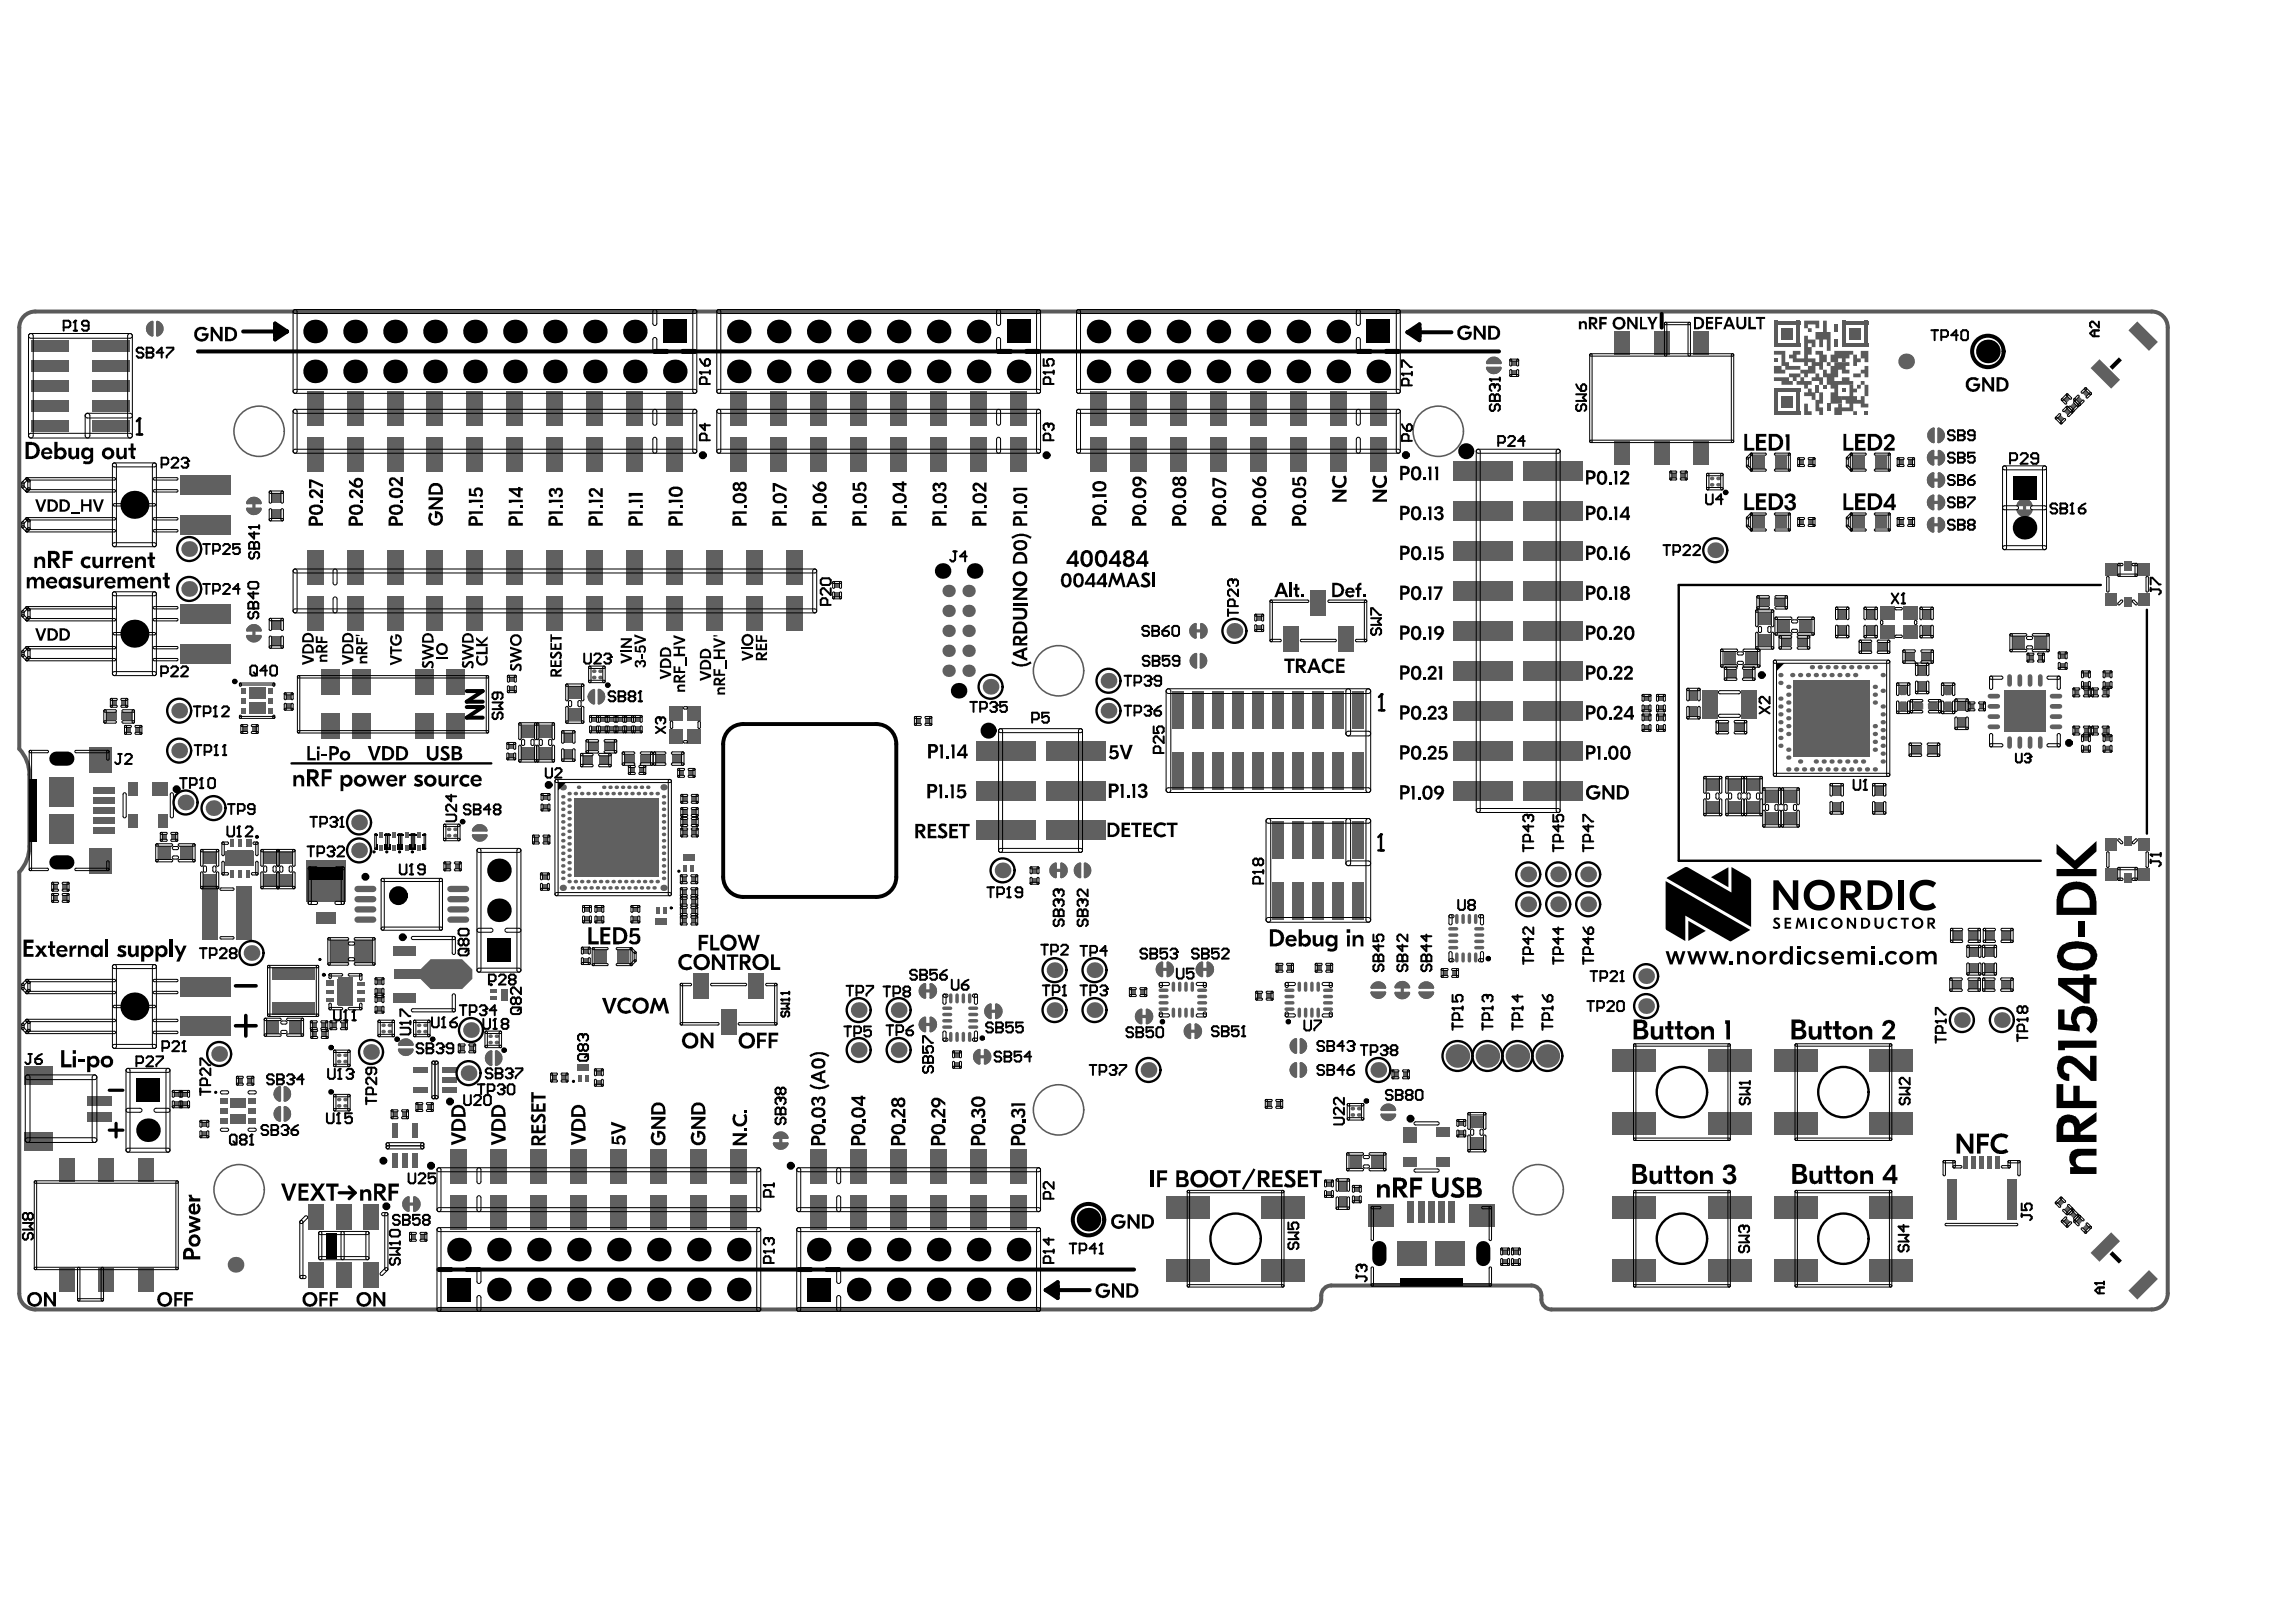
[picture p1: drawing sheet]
<svg xmlns="http://www.w3.org/2000/svg" width="297mm" height="210mm" viewBox="0 0 297 210" stroke-linecap="round" stroke-linejoin="round" font-family="sans-serif">
<g fill="#5a5a5a">
<path d="M236.3 52.2h.5v1h-.5z"/>
<path d="M238.3 50.3h.5v.5h-.5z"/>
<path d="M238.3 44.4h3.4v.5h-3.4z"/>
<path d="M241.2 41.5h.5v3.4h-.5z"/>
<path d="M238.3 41.5h3.4v.5h-3.4z"/>
<path d="M238.3 41.5h.5v3.4h-.5z"/>
<path d="M239.3 42.5h1.4v1.4h-1.4z"/>
<path d="M229.5 53.2h3.4v.5h-3.4z"/>
<path d="M232.4 50.3h.5v3.4h-.5z"/>
<path d="M229.5 50.3h3.4v.5h-3.4z"/>
<path d="M229.5 50.3h.5v3.4h-.5z"/>
<path d="M230.5 51.3h1.4v1.4h-1.4z"/>
<path d="M230.5 42.5h1.4v1.4h-1.4z"/>
<path d="M229.5 41.5h.5v3.4h-.5z"/>
<path d="M229.5 41.5h3.4v.5h-3.4z"/>
<path d="M232.4 41.5h.5v3.4h-.5z"/>
<path d="M229.5 44.4h3.4v.5h-3.4z"/>
<path d="M233.4 52.2h.5v1h.5v.5h-1z"/>
<path d="M235.4 50.8h.4v1.4h-.4v.5h.4v1h-.4v-.5h-.5v-1.5h.5z"/>
<path d="M233.4 50.8h.5v-.5h.5v.5h.5v.9h-.5v-.4h-1z"/>
<path d="M234.9 49.8h.5v1h-.5z"/>
<path d="M234.4 48.8h.5v-.5h.5v.5h.4v1h-.4v-.5h-1z"/>
<path d="M235.8 49.8h.5v.5h-.5z"/>
<path d="M235.8 47.8h.5v.5h.5v-.9h.5v-.5h2v.5h-.5v.4h.5v.5h-1v-.5h-.5v1h-.5v.5h1v-.5h1v.5h.5v.5h-2v1.5h.5v.9h-1.5v-1.4h.5v-.5h-.5v-.5h-.5v-1h-.5z"/>
<path d="M236.8 45.9h.5v-.5h2.5v.5h-.5v.5h-.5v.5h-.5v-.5h-.5v.5h-1z"/>
<path d="M239.8 45.9h.4v.5h.5v.5h-.5v.5h-.4z"/>
<path d="M240.7 45.4h1v1.5h-.5v-.5h-.5z"/>
<path d="M239.8 48.3h.9v-.5h.5v-.4h.5v1.4h-.5v-.5h-.5v.5h-.9z"/>
<path d="M239.3 49.8h.5v.5h.4v-.5h.5v-.5h.5v.5h.5v1.5h-.5v-1.5h-.5v.5h-.5v.5h-.4v.5h.4v.4h.5v-.4h.5v.9h.5v.5h-1v-.5h-.9v1h.4v.5h-.4v-.5h-1.5v.5h-1v-1h.5v-.5h.5v.5h1v-.5h-.5v-.5h-.5v-.4h1z"/>
<path d="M241.2 53.2h.5v.5h-.5z"/>
<path d="M229.5 48.8h2v.5h.4v.5h-1.4v-.5h-1z"/>
<path d="M231.5 48.3h1.4v.5h-.5v.5h-.5v-.5h-.4z"/>
<path d="M232.4 49.3h.5v-.5h.5v.5h1v.5h-.5v.5h-.5v-.5h-1z"/>
<path d="M233.4 43.5h.5v.4h1v1h-.5v-.5h-.5v.5h.5v1h-.5v.5h1v.5h.5v-1h-.5v-.5h.9v.5h.5v1h.5v.5h-.5v-.5h-.5v.9h-.4v-.4h-.5v.9h-1v.5h-.5v-.5h-.5v-.5h1v-.4h.5v-.5h-.5v.5h-.5v-.5h-1.5v-.5h-.4v-.5h.4v-.5h1v.5h-.5v.5h1z"/>
<path d="M229.5 45.4h1.5v1.5h.5v.5h1.4v.4h-1.9v.5h-1.5v-.9h1v.4h.5v-.4h-.5v-1.5h-1z"/>
<path d="M229.5 46.4h.5v.5h-.5z"/>
<path d="M233.4 41.5h2v1h-.5v-.5h-1v.5h.5v.5h-.5v-.5h-.5z"/>
<path d="M235.8 41.5h.5v1.5h.5v2.4h-.5v-1.5h-.5v1h-.4v-1h-.5v-.9h.9z"/>
<path d="M237.3 43.9h.5v1h-.5z"/>
<path d="M237.3 42h.5v1h-.5z"/>
</g>
<g fill="none" stroke="#5a5a5a" stroke-width=".2">
<circle cx="33.5" cy="55.8" r="3.3"/>
<circle cx="186.1" cy="55.8" r="3.3"/>
<circle cx="136.9" cy="86.8" r="3.3"/>
<circle cx="30.9" cy="154" r="3.3"/>
<circle cx="136.9" cy="143.6" r="3.3"/>
<circle cx="199" cy="154" r="3.3"/>
</g>
<path d="M2.5 96.9a4.9 4.9 0 0 1 1.3 3.3v9.3a4.9 4.9 0 0 1-1.3 3.4v54.5a2.07 2.07 0 0 0 2.1 2.1h165a1.41 1.41 0 0 0 1.3-1.9 1.29 1.29 0 0 1 1.3-1.2h25.9a1.41 1.41 0 0 1 1.3 1.8 1.29 1.29 0 0 0 1.3 1.3h77.7a2.07 2.07 0 0 0 2-2.1v-125a2.07 2.07 0 0 0-2-2.1h-273.8a2.07 2.07 0 0 0-2.1 2.1v54.5" fill="none" stroke="#5a5a5a" stroke-width=".52"/>
<g fill="#606060">
<path d="M61.1 108l1.8-.1 .2 .2a1.02 1.02 0 0 1-1 .8 1.02 1.02 0 0 1-1-.9z"/>
<path d="M61.2 107.1a1.01 1.01 0 0 1 1.1-.4 1.01 1.01 0 0 1 .7 .9h-1.8l-.2-.1z"/>
<path d="M260.9 66l1.9-.1 .1 .2a1.02 1.02 0 0 1-1 .8 1.02 1.02 0 0 1-1-.9z"/>
<path d="M261.1 65a1.01 1.01 0 0 1 1-.5 1.01 1.01 0 0 1 .8 .9l-1.9 .1-.1-.2z"/>
<path d="M77.3 89.3l.2-.2a1.02 1.02 0 0 1 .8 1.1 1.02 1.02 0 0 1-.9 .9z"/>
<path d="M76.3 89.5a.67 .67 0 0 1 .6-.3l.1 1.8-.2 .2a1.06 1.06 0 0 1-.5-1.7z"/>
<path d="M180.6 127.4a1.01 1.01 0 0 1 1-.4 1.01 1.01 0 0 1 .8 .9h-1.9l-.1-.1z"/>
<path d="M180.4 128.4l1.9-.1 .1 .2a1.02 1.02 0 0 1-1 .8 1.02 1.02 0 0 1-1-.9z"/>
<path d="M154.5 132.6l.2-.2a1.02 1.02 0 0 1 .8 1.1 1.02 1.02 0 0 1-.9 .9z"/>
<path d="M153.4 132.8a.67 .67 0 0 1 .7-.3v1.8l-.1 .2a1.06 1.06 0 0 1-.6-1.7z"/>
<path d="M250.7 58.4l.1-.2a1.02 1.02 0 0 1 .9 1.1 1.02 1.02 0 0 1-1 .9z"/>
<path d="M249.5 58.6a.67 .67 0 0 1 .7-.3l.1 1.8-.2 .2a1.06 1.06 0 0 1-.6-1.7z"/>
<path d="M192.4 46.6a1.01 1.01 0 0 1 1.1-.4 1.01 1.01 0 0 1 .7 .9h-1.8l-.2-.1z"/>
<path d="M192.3 47.5l1.8-.1 .2 .2a1.02 1.02 0 0 1-1.1 .8 1.02 1.02 0 0 1-.9-.9z"/>
<path d="M137.2 111.8l.1-.2a1.02 1.02 0 0 1 .8 1.1 1.02 1.02 0 0 1-.9 .9z"/>
<path d="M136 112a.67 .67 0 0 1 .7-.3v1.8l-.1 .2a1.06 1.06 0 0 1-.6-1.7z"/>
<path d="M54.4 125.5l1.3-1.4h4.1l1.3 1.4v1.2l-1.3 1.3h-4.1l-1.3-1.3z"/>
<path d="M51.5 135.7h1.9l.1 .1a1.02 1.02 0 0 1-1 .8 1.02 1.02 0 0 1-1-.9z"/>
<path d="M51.6 134.8a1.01 1.01 0 0 1 1.1-.4 1.01 1.01 0 0 1 .8 .9l-1.9 .1-.1-.2z"/>
<path d="M140.2 111.8l.2-.2a1.02 1.02 0 0 1 .8 1.1 1.02 1.02 0 0 1-.9 .9z"/>
<path d="M139.2 112a.67 .67 0 0 1 .6-.3l.1 1.8-.2 .2a1.06 1.06 0 0 1-.5-1.7z"/>
<path d="M36.7 140.7l.1-.2a1.02 1.02 0 0 1 .9 1.1 1.02 1.02 0 0 1-1 .9z"/>
<path d="M35.6 140.9a.67 .67 0 0 1 .7-.3l.1 1.8-.2 .2a1.06 1.06 0 0 1-.6-1.7z"/>
<path d="M36.7 143.3l.1-.2a1.02 1.02 0 0 1 .9 1.1 1.02 1.02 0 0 1-1 .9z"/>
<path d="M35.6 143.5a.67 .67 0 0 1 .7-.3l.1 1.8-.2 .2a1.06 1.06 0 0 1-.6-1.7z"/>
<path d="M64 136.1l.2-.2a1.02 1.02 0 0 1 .8 1 1.02 1.02 0 0 1-.9 1z"/>
<path d="M63 136.3a.67 .67 0 0 1 .6-.3l.1 1.8-.1 .2a1.06 1.06 0 0 1-.6-1.7z"/>
<path d="M100.1 146.9a1.01 1.01 0 0 1 1.1-.5 1.01 1.01 0 0 1 .8 .9l-1.9 .1-.1-.2z"/>
<path d="M100 147.9l1.9-.1 .1 .2a1.02 1.02 0 0 1-1 .8 1.02 1.02 0 0 1-1-.9z"/>
<path d="M31.9 82.2h1.8l.2 .1a1.02 1.02 0 0 1-1.1 .8 1.02 1.02 0 0 1-.9-.9z"/>
<path d="M32 81.2a1.01 1.01 0 0 1 1.1-.4 1.01 1.01 0 0 1 .7 .9h-1.8l-.2-.1z"/>
<path d="M31.9 65.7h1.8l.2 .1a1.02 1.02 0 0 1-1.1 .9 1.02 1.02 0 0 1-.9-1z"/>
<path d="M32 64.7a1.01 1.01 0 0 1 1.1-.4 1.01 1.01 0 0 1 .7 .9l-1.8 .1-.2-.2z"/>
<path d="M167.1 134.7a.67 .67 0 0 1 .7-.3v1.8l-.1 .2a1.06 1.06 0 0 1-.6-1.7z"/>
<path d="M168.1 134.5l.2-.2a1.02 1.02 0 0 1 .8 1.1 1.02 1.02 0 0 1-.9 .9z"/>
<path d="M183.5 128.3h1.9l.1 .1a1.02 1.02 0 0 1-1 .9 1.02 1.02 0 0 1-1-1z"/>
<path d="M183.7 127.4a1.01 1.01 0 0 1 1-.4 1.01 1.01 0 0 1 .8 .9l-1.9 .1-.1-.2z"/>
<path d="M177.3 128.3h1.9l.1 .1a1.02 1.02 0 0 1-1 .9 1.02 1.02 0 0 1-1-1z"/>
<path d="M177.5 127.4a1.01 1.01 0 0 1 1-.4 1.01 1.01 0 0 1 .8 .9l-1.9 .1-.1-.2z"/>
<path d="M168.1 137.6l.2-.2a1.02 1.02 0 0 1 .8 1.1 1.02 1.02 0 0 1-.9 .9z"/>
<path d="M167.1 137.8a.67 .67 0 0 1 .7-.3v1.8l-.1 .2a1.06 1.06 0 0 1-.6-1.7z"/>
<path d="M20.2 41.7l.1-.2a1.02 1.02 0 0 1 .9 1.1 1.02 1.02 0 0 1-1 .9z"/>
<path d="M19.1 41.9a.67 .67 0 0 1 .7-.3l.1 1.8-.2 .2a1.06 1.06 0 0 1-.6-1.7z"/>
<path d="M178.7 143.3a1.01 1.01 0 0 1 1.1-.5 1.01 1.01 0 0 1 .8 .9l-1.9 .1-.1-.2z"/>
<path d="M178.6 144.2l1.9-.1 .1 .1a1.02 1.02 0 0 1-1 .9 1.02 1.02 0 0 1-1-.9z"/>
<path d="M249.6 55.7a.67 .67 0 0 1 .7-.3v1.8l-.1 .2a1.06 1.06 0 0 1-.6-1.7z"/>
<path d="M250.6 55.5l.2-.2a1.02 1.02 0 0 1 .8 1.1 1.02 1.02 0 0 1-.9 .9z"/>
<path d="M249.5 67.2a.67 .67 0 0 1 .7-.3l.1 1.9-.2 .1a1.06 1.06 0 0 1-.6-1.7z"/>
<path d="M250.7 67l.1-.1a1.02 1.02 0 0 1 .9 1 1.02 1.02 0 0 1-1 1z"/>
<path d="M249.5 64.3a.67 .67 0 0 1 .7-.3l.1 1.9-.2 .1a1.06 1.06 0 0 1-.6-1.7z"/>
<path d="M250.7 64.1l.1-.1a1.02 1.02 0 0 1 .9 1 1.02 1.02 0 0 1-1 1z"/>
<path d="M249.5 61.5a.67 .67 0 0 1 .7-.4l.1 1.9-.2 .2a1.06 1.06 0 0 1-.6-1.7z"/>
<path d="M250.7 61.2l.1-.1a1.02 1.02 0 0 1 .9 1 1.02 1.02 0 0 1-1 1z"/>
<path d="M148.2 130.7l.2-.2a1.02 1.02 0 0 1 .8 1.1 1.02 1.02 0 0 1-.9 .9z"/>
<path d="M147.1 130.9a.67 .67 0 0 1 .6-.3l.1 1.8-.1 .2a1.06 1.06 0 0 1-.6-1.7z"/>
<path d="M126.1 136.1a.67 .67 0 0 1 .7-.3l.1 1.8-.2 .2a1.06 1.06 0 0 1-.6-1.7z"/>
<path d="M127.3 135.9l.1-.2a1.02 1.02 0 0 1 .9 1.1 1.02 1.02 0 0 1-1 .9z"/>
<path d="M127.6 130.2a.67 .67 0 0 1 .6-.3l.1 1.8-.1 .2a1.06 1.06 0 0 1-.6-1.7z"/>
<path d="M128.7 130l.2-.2a1.02 1.02 0 0 1 .8 1.1 1.02 1.02 0 0 1-.9 1z"/>
<path d="M120.2 127.4l.2-.2a1.02 1.02 0 0 1 .8 1.1 1.02 1.02 0 0 1-.9 .9z"/>
<path d="M119.1 127.6a.67 .67 0 0 1 .7-.3v1.8l-.1 .2a1.06 1.06 0 0 1-.6-1.7z"/>
<path d="M120.2 131.7l.2-.2a1.02 1.02 0 0 1 .8 1.1 1.02 1.02 0 0 1-.9 1z"/>
<path d="M119.1 131.9a.67 .67 0 0 1 .7-.3v1.9l-.1 .1a1.06 1.06 0 0 1-.6-1.7z"/>
<path d="M150.9 124.6l.2-.2a1.02 1.02 0 0 1 .8 1.1 1.02 1.02 0 0 1-.9 .9z"/>
<path d="M149.8 124.8a.67 .67 0 0 1 .6-.3l.1 1.8-.2 .2a1.06 1.06 0 0 1-.5-1.7z"/>
<path d="M156.1 124.6l.1-.2a1.02 1.02 0 0 1 .9 1.1 1.02 1.02 0 0 1-1 .9z"/>
<path d="M154.9 124.8a.67 .67 0 0 1 .7-.3l.1 1.8-.2 .2a1.06 1.06 0 0 1-.6-1.7z"/>
<path d="M154.1 81a.67 .67 0 0 1 .7-.3v1.8l-.1 .2a1.06 1.06 0 0 1-.6-1.7z"/>
<path d="M155.3 80.8l.1-.2a1.02 1.02 0 0 1 .8 1.1 1.02 1.02 0 0 1-.9 .9z"/>
<path d="M155.2 84.6l.2-.1a1.02 1.02 0 0 1 .8 1 1.02 1.02 0 0 1-.9 1z"/>
<path d="M154.2 84.8a.67 .67 0 0 1 .6-.3l.1 1.9-.2 .1a1.06 1.06 0 0 1-.5-1.7z"/>
<path d="M52.3 155.1a.67 .67 0 0 1 .7-.3v1.9l-.1 .1a1.06 1.06 0 0 1-.6-1.7z"/>
<path d="M53.4 154.9l.2-.1a1.02 1.02 0 0 1 .8 1 1.02 1.02 0 0 1-.9 1z"/>
</g>
<g fill="none" stroke="#606060" stroke-width=".41">
<path d="M249.8 59.2h1.4M32.8 64.8v1.4M249.8 67.9h1.4M249.8 65h1.4M249.8 62.1h1.4M261.9 65v1.4M32.8 81.3v1.3M154.4 81.6h1.3M136.3 112.6h1.3M119.3 128.2h1.4M119.3 132.6h1.4M126.4 136.8h1.4"/>
<path d="M127.8 130.9h1.4M147.3 131.5h1.4M150 125.4h1.4M153.6 133.5h1.4M155.2 125.4h1.4M181.4 127.4v1.4M52.5 155.8h1.4M101 146.9v1.4"/>
</g>
<g fill="#606060">
<path d="M29.4 110.1h3.3v2h-3.3z" fill-rule="evenodd"/>
<path d="M43.7 126.7h2v3.3h-2z" fill-rule="evenodd"/>
<path d="M53.9 125.5h.8v1.2h-.8z" fill-rule="evenodd"/>
</g>
<g fill="none" stroke="#606060" stroke-width=".31">
<path d="M19.7 41.7a.9 .9 0 0 0-.7 .8 .9 .9 0 0 0 .7 .9M20.3 41.7a.9 .9 0 0 1 .7 .8 .9 .9 0 0 1-.7 .9M192.4 47.6a.91 .91 0 0 0 .9 .7 .91 .91 0 0 0 .8-.7M192.4 47a.91 .91 0 0 1 .9-.7 .91 .91 0 0 1 .8 .7M250.1 58.4a.9 .9 0 0 0-.7 .8 .9 .9 0 0 0 .7 .9M250.2 55.5a.9 .9 0 0 0-.7 .8 .9 .9 0 0 0 .7 .9M250.8 55.5a.9 .9 0 0 1 .7 .8 .9 .9 0 0 1-.7 .9M250.8 58.4a.9 .9 0 0 1 .7 .8 .9 .9 0 0 1-.7 .9M32 65.8a.91 .91 0 0 0 .8 .7 .91 .91 0 0 0 .9-.7M32 65.1a.91 .91 0 0 1 .8-.7 .91 .91 0 0 1 .9 .7M250.1 67a.9 .9 0 0 0-.7 .9 .9 .9 0 0 0 .7 .9M250.1 64.1a.9 .9 0 0 0-.7 .9 .9 .9 0 0 0 .7 .9"/>
<path d="M250.1 61.3a.9 .9 0 0 0-.7 .8 .9 .9 0 0 0 .7 .9M250.8 67a.9 .9 0 0 1 .7 .9 .9 .9 0 0 1-.7 .9M250.8 64.1a.9 .9 0 0 1 .7 .9 .9 .9 0 0 1-.7 .9M250.8 61.3a.9 .9 0 0 1 .7 .8 .9 .9 0 0 1-.7 .9M261 66.1a.91 .91 0 0 0 .9 .7 .91 .91 0 0 0 .9-.7M261 65.3a.91 .91 0 0 1 .9-.6 .91 .91 0 0 1 .9 .6M32 82.3a.91 .91 0 0 0 .8 .7 .91 .91 0 0 0 .9-.7M32 81.6a.91 .91 0 0 1 .8-.7 .91 .91 0 0 1 .9 .7M76.2 90a.9 .9 0 0 0 .6 1M77.5 89.3a.9 .9 0 0 1 .6 .9 .9 .9 0 0 1-.6 .8M154.7 80.8a.9 .9 0 0 0-.7 .8 .9 .9 0 0 0 .7 .9M154.7 84.6a.9 .9 0 0 0-.6 .9 .9 .9 0 0 0 .6 .9"/>
<path d="M155.4 84.6a.9 .9 0 0 1 .6 .9 .9 .9 0 0 1-.6 .9M155.4 80.8a.9 .9 0 0 1 .7 .8 .9 .9 0 0 1-.7 .9M61.2 107.5a.91 .91 0 0 1 .9-.7 .91 .91 0 0 1 .8 .7M61.2 108.1a.91 .91 0 0 0 .9 .7 .91 .91 0 0 0 .8-.7M136.6 111.8a.9 .9 0 0 0-.7 .8 .9 .9 0 0 0 .7 .9M137.3 111.8a.9 .9 0 0 1 .7 .8 .9 .9 0 0 1-.7 .9M139.7 111.8a.9 .9 0 0 0-.6 .8 .9 .9 0 0 0 .6 .9M140.4 111.8a.9 .9 0 0 1 .6 .8 .9 .9 0 0 1-.6 .9M51.6 135.2a.91 .91 0 0 1 .9-.7 .91 .91 0 0 1 .9 .7M51.6 135.8a.91 .91 0 0 0 .9 .7 .91 .91 0 0 0 .9-.7M63.6 136.1a.9 .9 0 0 0-.7 .8 .9 .9 0 0 0 .7 .9M64.2 136.1a.9 .9 0 0 1 .7 .8 .9 .9 0 0 1-.7 .9"/>
<path d="M119.7 127.4a.9 .9 0 0 0-.7 .8 .9 .9 0 0 0 .7 .9M119.7 131.7a.9 .9 0 0 0-.7 .9 .9 .9 0 0 0 .7 .8M120.4 127.4a.9 .9 0 0 1 .7 .8 .9 .9 0 0 1-.7 .9M120.4 131.7a.9 .9 0 0 1 .7 .9 .9 .9 0 0 1-.7 .8M126.7 135.9a.9 .9 0 0 0-.7 .9 .9 .9 0 0 0 .7 .8M127.4 135.9a.9 .9 0 0 1 .7 .9 .9 .9 0 0 1-.7 .8M128.2 130a.9 .9 0 0 0-.7 .9 .9 .9 0 0 0 .7 .8M128.9 130a.9 .9 0 0 1 .7 .9 .9 .9 0 0 1-.7 .8M147.6 130.7a.9 .9 0 0 0-.6 .8 .9 .9 0 0 0 .6 .9M148.4 130.7a.9 .9 0 0 1 .7 .8 .9 .9 0 0 1-.7 .9M150.3 124.6a.9 .9 0 0 0-.6 .8 .9 .9 0 0 0 .6 .9M151.1 124.6a.9 .9 0 0 1 .6 .8 .9 .9 0 0 1-.6 .9"/>
<path d="M154 132.6a.9 .9 0 0 0-.7 .9 .9 .9 0 0 0 .7 .8M154.7 132.6a.9 .9 0 0 1 .7 .9 .9 .9 0 0 1-.7 .8M155.5 124.6a.9 .9 0 0 0-.7 .8 .9 .9 0 0 0 .7 .9M156.2 124.6a.9 .9 0 0 1 .7 .8 .9 .9 0 0 1-.7 .9M167.7 137.6a.9 .9 0 0 0-.7 .9 .9 .9 0 0 0 .7 .8M167.7 134.5a.9 .9 0 0 0-.7 .9 .9 .9 0 0 0 .7 .8M168.3 134.5a.9 .9 0 0 1 .7 .9 .9 .9 0 0 1-.7 .8M168.3 137.6a.9 .9 0 0 1 .7 .9 .9 .9 0 0 1-.7 .8M177.4 127.8a.91 .91 0 0 1 .9-.7 .91 .91 0 0 1 .9 .7M177.4 128.4a.91 .91 0 0 0 .9 .7 .91 .91 0 0 0 .9-.7M180.5 127.8a.91 .91 0 0 1 .9-.7 .91 .91 0 0 1 .9 .7M180.5 128.5a.91 .91 0 0 0 .9 .7 .91 .91 0 0 0 .9-.7"/>
<path d="M183.6 127.8a.91 .91 0 0 1 .9-.7 .91 .91 0 0 1 .9 .7M183.6 128.4a.91 .91 0 0 0 .9 .7 .91 .91 0 0 0 .9-.7M35.9 144.9h.1M35.9 144.9l.3 .1M36.2 140.7a.9 .9 0 0 0-.7 .9 .9 .9 0 0 0 .7 .8M36.2 143.3a.9 .9 0 0 0-.6 .7 .9 .9 0 0 0 .3 .9M36.8 140.7a.9 .9 0 0 1 .7 .9 .9 .9 0 0 1-.7 .8M36.8 143.3a.9 .9 0 0 1 .7 .8 .9 .9 0 0 1-.7 .9M52.9 154.9a.9 .9 0 0 0-.7 .9 .9 .9 0 0 0 .7 .9M53.6 154.9a.9 .9 0 0 1 .7 .9 .9 .9 0 0 1-.7 .9M100.1 147.2a.91 .91 0 0 1 .9-.6 .91 .91 0 0 1 .9 .6M100.1 148a.91 .91 0 0 0 .9 .6 .91 .91 0 0 0 .9-.6"/>
<path d="M178.7 144.2a.91 .91 0 0 0 .9 .7 .91 .91 0 0 0 .9-.7M178.7 143.6a.91 .91 0 0 1 .9-.7 .91 .91 0 0 1 .9 .7"/>
</g>
<g fill="#000">
<circle cx="40.8" cy="48.1" r="1.53"/>
<circle cx="40.8" cy="42.9" r="1.53"/>
<circle cx="45.9" cy="48.1" r="1.53"/>
<circle cx="45.9" cy="42.9" r="1.53"/>
<circle cx="51.1" cy="48.1" r="1.53"/>
<circle cx="51.1" cy="42.9" r="1.53"/>
<circle cx="56.3" cy="42.9" r="1.53"/>
<circle cx="56.3" cy="48.1" r="1.53"/>
<circle cx="61.4" cy="48.1" r="1.53"/>
<circle cx="61.4" cy="42.9" r="1.53"/>
<circle cx="66.6" cy="42.9" r="1.53"/>
<circle cx="66.6" cy="48.1" r="1.53"/>
<circle cx="71.8" cy="48.1" r="1.53"/>
<circle cx="71.8" cy="42.9" r="1.53"/>
<circle cx="77" cy="48.1" r="1.53"/>
<circle cx="77" cy="42.9" r="1.53"/>
<circle cx="82.1" cy="48.1" r="1.53"/>
<circle cx="82.1" cy="42.9" r="1.53"/>
<circle cx="87.3" cy="48.1" r="1.53"/>
<circle cx="95.6" cy="48.1" r="1.53"/>
<circle cx="95.6" cy="42.9" r="1.53"/>
<circle cx="100.7" cy="42.9" r="1.53"/>
<circle cx="100.7" cy="48.1" r="1.53"/>
<circle cx="105.9" cy="42.9" r="1.53"/>
<circle cx="105.9" cy="48.1" r="1.53"/>
<circle cx="111.1" cy="42.9" r="1.53"/>
<circle cx="111.1" cy="48.1" r="1.53"/>
<circle cx="116.3" cy="42.9" r="1.53"/>
<circle cx="116.3" cy="48.1" r="1.53"/>
<circle cx="121.4" cy="48.1" r="1.53"/>
<circle cx="121.4" cy="42.9" r="1.53"/>
<circle cx="126.6" cy="48.1" r="1.53"/>
<circle cx="126.6" cy="42.9" r="1.53"/>
<circle cx="131.8" cy="48.1" r="1.53"/>
<circle cx="142.1" cy="48.1" r="1.53"/>
<circle cx="142.1" cy="42.9" r="1.53"/>
<circle cx="147.3" cy="42.9" r="1.53"/>
<circle cx="147.3" cy="48.1" r="1.53"/>
<circle cx="152.5" cy="48.1" r="1.53"/>
<circle cx="152.5" cy="42.9" r="1.53"/>
<circle cx="157.6" cy="48.1" r="1.53"/>
<circle cx="157.6" cy="42.9" r="1.53"/>
<circle cx="162.8" cy="48.1" r="1.53"/>
<circle cx="162.8" cy="42.9" r="1.53"/>
<circle cx="168" cy="48.1" r="1.53"/>
<circle cx="168" cy="42.9" r="1.53"/>
<circle cx="173.1" cy="48.1" r="1.53"/>
<circle cx="173.1" cy="42.9" r="1.53"/>
<circle cx="178.3" cy="48.1" r="1.53"/>
<circle cx="257.2" cy="45.5" r="1.53"/>
<circle cx="17.4" cy="65.3" r="1.81"/>
<circle cx="121.9" cy="73.9" r="1.01"/>
<circle cx="126.1" cy="73.9" r="1.01"/>
<circle cx="261.9" cy="68.3" r="1.53"/>
<circle cx="17.4" cy="82" r="1.81"/>
<circle cx="124" cy="89.4" r="1.01"/>
<circle cx="233.3" cy="94.2" r=".61"/>
<circle cx="233.3" cy="89.3" r=".61"/>
<circle cx="233.3" cy="96.6" r=".61"/>
<circle cx="233.3" cy="91.7" r=".61"/>
<circle cx="235.7" cy="94.2" r=".61"/>
<circle cx="235.7" cy="89.3" r=".61"/>
<circle cx="235.7" cy="96.6" r=".61"/>
<circle cx="235.7" cy="91.7" r=".61"/>
<circle cx="238.2" cy="94.2" r=".61"/>
<circle cx="238.2" cy="89.3" r=".61"/>
<circle cx="238.2" cy="96.6" r=".61"/>
<circle cx="238.2" cy="91.7" r=".61"/>
<circle cx="240.6" cy="94.2" r=".61"/>
<circle cx="240.6" cy="89.3" r=".61"/>
<circle cx="240.6" cy="96.6" r=".61"/>
<circle cx="240.6" cy="91.7" r=".61"/>
<circle cx="260.9" cy="93.2" r=".61"/>
<circle cx="260.9" cy="91" r=".61"/>
<circle cx="263.1" cy="93.2" r=".61"/>
<circle cx="263.1" cy="91" r=".61"/>
<circle cx="64.5" cy="117.8" r="1.53"/>
<circle cx="64.5" cy="112.6" r="1.53"/>
<circle cx="75.7" cy="112.1" r=".62"/>
<circle cx="75.7" cy="109.6" r=".62"/>
<circle cx="75.7" cy="104.7" r=".62"/>
<circle cx="75.7" cy="107.2" r=".62"/>
<circle cx="78.4" cy="112.1" r=".62"/>
<circle cx="78.4" cy="109.6" r=".62"/>
<circle cx="78.4" cy="107.2" r=".62"/>
<circle cx="78.4" cy="104.7" r=".62"/>
<circle cx="81.1" cy="112.1" r=".62"/>
<circle cx="81.1" cy="109.6" r=".62"/>
<circle cx="81.1" cy="107.2" r=".62"/>
<circle cx="81.1" cy="104.7" r=".62"/>
<circle cx="83.8" cy="112.1" r=".62"/>
<circle cx="83.8" cy="109.6" r=".62"/>
<circle cx="83.8" cy="104.7" r=".62"/>
<circle cx="83.8" cy="107.2" r=".62"/>
<circle cx="17.4" cy="130.2" r="1.81"/>
<circle cx="19.1" cy="146.3" r="1.53"/>
<circle cx="140.8" cy="157.8" r="1.53"/>
<circle cx="59.4" cy="161.7" r="1.53"/>
<circle cx="64.5" cy="161.7" r="1.53"/>
<circle cx="64.5" cy="166.9" r="1.53"/>
<circle cx="69.7" cy="166.9" r="1.53"/>
<circle cx="69.7" cy="161.7" r="1.53"/>
<circle cx="74.9" cy="161.7" r="1.53"/>
<circle cx="74.9" cy="166.9" r="1.53"/>
<circle cx="80.1" cy="166.9" r="1.53"/>
<circle cx="80.1" cy="161.7" r="1.53"/>
<circle cx="85.2" cy="161.7" r="1.53"/>
<circle cx="85.2" cy="166.9" r="1.53"/>
<circle cx="90.4" cy="161.7" r="1.53"/>
<circle cx="90.4" cy="166.9" r="1.53"/>
<circle cx="95.6" cy="166.9" r="1.53"/>
<circle cx="95.6" cy="161.7" r="1.53"/>
<circle cx="105.9" cy="161.7" r="1.53"/>
<circle cx="111.1" cy="161.7" r="1.53"/>
<circle cx="111.1" cy="166.9" r="1.53"/>
<circle cx="116.3" cy="166.9" r="1.53"/>
<circle cx="116.3" cy="161.7" r="1.53"/>
<circle cx="121.4" cy="161.7" r="1.53"/>
<circle cx="121.4" cy="166.9" r="1.53"/>
<circle cx="126.6" cy="166.9" r="1.53"/>
<circle cx="126.6" cy="161.7" r="1.53"/>
<circle cx="131.8" cy="166.9" r="1.53"/>
<circle cx="131.8" cy="161.7" r="1.53"/>
</g>
<g fill="#000">
<path d="M85.8 41.4h3v3h-3z" fill-rule="evenodd"/>
<path d="M130.2 41.4h3.1v3h-3.1z" fill-rule="evenodd"/>
<path d="M176.8 41.4h3v3h-3z" fill-rule="evenodd"/>
<path d="M260.4 61.6h3v3.1h-3z" fill-rule="evenodd"/>
<path d="M17.6 139.6h3.1v3h-3.1z" fill-rule="evenodd"/>
<path d="M63 121.4h3.1v3.1h-3.1z" fill-rule="evenodd"/>
<path d="M57.9 165.3h3v3.1h-3z" fill-rule="evenodd"/>
<path d="M104.4 165.3h3v3.1h-3z" fill-rule="evenodd"/>
</g>
<path d="M7.3 98.2h1.4M7.3 111.6h1.4M178.5 161.5v1.4M191.9 161.5v1.4" fill="none" stroke="#000" stroke-width="1.8"/>
<g fill="#606060">
<path d="M75.6 117.5h.6v.5h-.6z" fill-rule="evenodd"/>
<path d="M75.6 118.6h.6v.6h-.6z" fill-rule="evenodd"/>
<path d="M77 123h1.6v1.6h-1.6z" fill-rule="evenodd"/>
<path d="M79.8 123h1.6v1.6h-1.6z" fill-rule="evenodd"/>
<path d="M163.2 162.9h5.6v2.9h-5.6z" fill-rule="evenodd"/>
<path d="M163.2 154.8h5.6v2.9h-5.6z" fill-rule="evenodd"/>
<path d="M150.9 162.9h5.6v2.9h-5.6z" fill-rule="evenodd"/>
<path d="M150.9 154.8h5.6v2.9h-5.6z" fill-rule="evenodd"/>
<path d="M241.8 162.9h5.6v2.9h-5.6z" fill-rule="evenodd"/>
<path d="M241.8 154.8h5.6v2.9h-5.6z" fill-rule="evenodd"/>
<path d="M229.5 162.9h5.6v2.9h-5.6z" fill-rule="evenodd"/>
<path d="M229.5 154.8h5.6v2.9h-5.6z" fill-rule="evenodd"/>
<path d="M221 162.9h5.6v2.9h-5.6z" fill-rule="evenodd"/>
<path d="M221 154.8h5.6v2.9h-5.6z" fill-rule="evenodd"/>
<path d="M208.6 162.9h5.6v2.9h-5.6z" fill-rule="evenodd"/>
<path d="M208.6 154.8h5.6v2.9h-5.6z" fill-rule="evenodd"/>
<path d="M229.5 135.8h5.6v2.9h-5.6z" fill-rule="evenodd"/>
<path d="M229.5 144h5.6v2.8h-5.6z" fill-rule="evenodd"/>
<path d="M241.8 135.8h5.6v2.9h-5.6z" fill-rule="evenodd"/>
<path d="M241.8 144h5.6v2.8h-5.6z" fill-rule="evenodd"/>
<path d="M208.6 135.8h5.6v2.9h-5.6z" fill-rule="evenodd"/>
<path d="M208.6 144h5.6v2.8h-5.6z" fill-rule="evenodd"/>
<path d="M221 135.8h5.6v2.9h-5.6z" fill-rule="evenodd"/>
<path d="M221 144h5.6v2.8h-5.6z" fill-rule="evenodd"/>
<path d="M35.2 65.9h1.1v1.2h-1.1z" fill-rule="evenodd"/>
<path d="M35.2 63.8h1.1v1.3h-1.1z" fill-rule="evenodd"/>
<path d="M35.2 82.4h1.1v1.2h-1.1z" fill-rule="evenodd"/>
<path d="M35.2 80.3h1.1v1.2h-1.1z" fill-rule="evenodd"/>
<path d="M258.9 120.5h1.2v1.1h-1.2z" fill-rule="evenodd"/>
<path d="M256.9 120.5h1.2v1.1h-1.2z" fill-rule="evenodd"/>
<path d="M252.6 120.5h1.3v1.1h-1.3z" fill-rule="evenodd"/>
<path d="M254.7 120.5h1.2v1.1h-1.2z" fill-rule="evenodd"/>
<path d="M165.1 142.5h.6v.7h-.6z" fill-rule="evenodd"/>
<path d="M164 142.5h.5v.7h-.5z" fill-rule="evenodd"/>
<path d="M32.2 90.9h2.1v1.5h-2.1z" fill-rule="evenodd"/>
<path d="M32.2 89h2.1v1.4h-2.1z" fill-rule="evenodd"/>
<path d="M31.2 89h.6v.7h-.6z" fill-rule="evenodd"/>
<path d="M31.2 90.3h.6v.7h-.6z" fill-rule="evenodd"/>
<path d="M31.2 91.6h.6v.8h-.6z" fill-rule="evenodd"/>
<path d="M34.7 91.6h.7v.8h-.7z" fill-rule="evenodd"/>
<path d="M34.7 90.3h.7v.7h-.7z" fill-rule="evenodd"/>
<path d="M34.7 89h.7v.7h-.7z" fill-rule="evenodd"/>
<path d="M253.3 90.8h1v1.2h-1z" fill-rule="evenodd"/>
<path d="M253.3 92.8h1v1.3h-1z" fill-rule="evenodd"/>
<path d="M237.8 81h1v1.2h-1z" fill-rule="evenodd"/>
<path d="M237.8 78.9h1v1.2h-1z" fill-rule="evenodd"/>
<path d="M248.2 88.2h1v1.2h-1z" fill-rule="evenodd"/>
<path d="M248.2 86.2h1v1.2h-1z" fill-rule="evenodd"/>
<path d="M212.7 90.1h.6v.6h-.6z" fill-rule="evenodd"/>
<path d="M212.7 91.3h.6v.5h-.6z" fill-rule="evenodd"/>
<path d="M214.6 91.3h.6v.5h-.6z" fill-rule="evenodd"/>
<path d="M214.6 90.1h.6v.6h-.6z" fill-rule="evenodd"/>
<path d="M26.2 114.8h2v6.9h-2z" fill-rule="evenodd"/>
<path d="M30.5 114.8h2v6.9h-2z" fill-rule="evenodd"/>
<path d="M89.7 126h2v3.2h-2z" fill-rule="evenodd"/>
<path d="M96.8 126h2v3.2h-2z" fill-rule="evenodd"/>
<path d="M93.2 130.7h2.1v3.2h-2.1z" fill-rule="evenodd"/>
<path d="M82.2 94h.6v.6h-.6z" fill-rule="evenodd"/>
<path d="M82.2 92.9h.6v.5h-.6z" fill-rule="evenodd"/>
<path d="M81.1 94h.6v.6h-.6z" fill-rule="evenodd"/>
<path d="M81.1 92.9h.6v.5h-.6z" fill-rule="evenodd"/>
<path d="M65.9 87.7h.6v.5h-.6z" fill-rule="evenodd"/>
<path d="M65.9 88.8h.6v.6h-.6z" fill-rule="evenodd"/>
<path d="M65.8 96.4h.6v.5h-.6z" fill-rule="evenodd"/>
<path d="M65.8 97.5h.6v.6h-.6z" fill-rule="evenodd"/>
<path d="M80 92.9h.6v.5h-.6z" fill-rule="evenodd"/>
<path d="M80 94h.6v.6h-.6z" fill-rule="evenodd"/>
<path d="M74.2 103.3h11v10.2h-11z" fill-rule="evenodd"/>
<path d="M69.2 108.3h.5v.7h-.5z" fill-rule="evenodd"/>
<path d="M70.3 108.3h.6v.7h-.6z" fill-rule="evenodd"/>
<path d="M70.2 113.2h.6v.6h-.6z" fill-rule="evenodd"/>
<path d="M70.2 114.4h.6v.5h-.6z" fill-rule="evenodd"/>
<path d="M70.3 103h.6v.5h-.6z" fill-rule="evenodd"/>
<path d="M70.3 104.1h.6v.6h-.6z" fill-rule="evenodd"/>
<path d="M89.4 115.2h.6v.6h-.6z" fill-rule="evenodd"/>
<path d="M88.3 115.2h.5v.6h-.5z" fill-rule="evenodd"/>
<path d="M88.3 113.5h.5v.6h-.5z" fill-rule="evenodd"/>
<path d="M89.4 113.5h.6v.6h-.6z" fill-rule="evenodd"/>
<path d="M84.8 118.9h1.5v.8h-1.5z" fill-rule="evenodd"/>
<path d="M85.8 117.4h.5v.9h-.5z" fill-rule="evenodd"/>
<path d="M84.8 117.4h.6v.9h-.6z" fill-rule="evenodd"/>
<path d="M88.4 110.6h1.4v.8h-1.4z" fill-rule="evenodd"/>
<path d="M88.4 112h.5v.8h-.5z" fill-rule="evenodd"/>
<path d="M89.3 112h.5v.8h-.5z" fill-rule="evenodd"/>
<path d="M89.4 116.4h.6v.6h-.6z" fill-rule="evenodd"/>
<path d="M88.3 116.4h.5v.6h-.5z" fill-rule="evenodd"/>
<path d="M89.4 117.6h.6v.6h-.6z" fill-rule="evenodd"/>
<path d="M88.3 117.6h.5v.6h-.5z" fill-rule="evenodd"/>
<path d="M89.4 118.8h.6v.6h-.6z" fill-rule="evenodd"/>
<path d="M88.3 118.8h.5v.6h-.5z" fill-rule="evenodd"/>
<path d="M88.3 107.4h.6v.6h-.6z" fill-rule="evenodd"/>
<path d="M89.5 107.4h.6v.6h-.6z" fill-rule="evenodd"/>
<path d="M89.5 103.1h.6v.6h-.6z" fill-rule="evenodd"/>
<path d="M88.3 103.1h.6v.6h-.6z" fill-rule="evenodd"/>
<path d="M89.5 106.1h.6v.6h-.6z" fill-rule="evenodd"/>
<path d="M88.3 106.1h.6v.6h-.6z" fill-rule="evenodd"/>
<path d="M88.3 104.8h.6v.6h-.6z" fill-rule="evenodd"/>
<path d="M89.5 104.8h.6v.6h-.6z" fill-rule="evenodd"/>
<path d="M80.9 97.7h1.2v1h-1.2z" fill-rule="evenodd"/>
<path d="M82.9 97.7h1.2v1h-1.2z" fill-rule="evenodd"/>
<path d="M81.6 99.3h.5v.6h-.5z" fill-rule="evenodd"/>
<path d="M82.7 99.3h.6v.6h-.6z" fill-rule="evenodd"/>
<path d="M86.9 97.7h1.2v1h-1.2z" fill-rule="evenodd"/>
<path d="M84.9 97.7h1.2v1h-1.2z" fill-rule="evenodd"/>
<path d="M87.9 99.7h.6v.6h-.6z" fill-rule="evenodd"/>
<path d="M89.1 99.7h.5v.6h-.5z" fill-rule="evenodd"/>
<path d="M75.5 124h.6v.6h-.6z" fill-rule="evenodd"/>
<path d="M75.5 122.8h.6v.6h-.6z" fill-rule="evenodd"/>
<path d="M77.2 118.6h.6v.6h-.6z" fill-rule="evenodd"/>
<path d="M77.2 117.5h.6v.5h-.6z" fill-rule="evenodd"/>
<path d="M67.5 96.7h1.6v1.5h-1.6z" fill-rule="evenodd"/>
<path d="M67.5 93.9h1.6v1.6h-1.6z" fill-rule="evenodd"/>
<path d="M69.8 96.7h1.6v1.5h-1.6z" fill-rule="evenodd"/>
<path d="M69.8 93.9h1.6v1.6h-1.6z" fill-rule="evenodd"/>
<path d="M73 94.9h1v1.2h-1z" fill-rule="evenodd"/>
<path d="M73 97h1v1.2h-1z" fill-rule="evenodd"/>
<path d="M77.5 97.9h1.2v1h-1.2z" fill-rule="evenodd"/>
<path d="M75.5 97.9h1.2v1h-1.2z" fill-rule="evenodd"/>
<path d="M76.2 96.1h1.2v1h-1.2z" fill-rule="evenodd"/>
<path d="M78.2 96.1h1.2v1h-1.2z" fill-rule="evenodd"/>
<path d="M76.5 92.9h.7v.5h-.7z" fill-rule="evenodd"/>
<path d="M76.5 94h.7v.6h-.7z" fill-rule="evenodd"/>
<path d="M77.7 92.9h.6v.5h-.6z" fill-rule="evenodd"/>
<path d="M77.7 94h.6v.6h-.6z" fill-rule="evenodd"/>
<path d="M78.8 92.9h.6v.5h-.6z" fill-rule="evenodd"/>
<path d="M78.8 94h.6v.6h-.6z" fill-rule="evenodd"/>
<path d="M89 94.3h1.7v1.9h-1.7z" fill-rule="evenodd"/>
<path d="M86.6 94.3h1.8v1.9h-1.8z" fill-rule="evenodd"/>
<path d="M86.6 91.4h1.8v1.9h-1.8z" fill-rule="evenodd"/>
<path d="M89 91.4h1.7v1.9h-1.7z" fill-rule="evenodd"/>
<path d="M81.9 117.5h.6v.5h-.6z" fill-rule="evenodd"/>
<path d="M81.9 118.6h.6v.6h-.6z" fill-rule="evenodd"/>
<path d="M34.1 110.3h1.6v1.6h-1.6z" fill-rule="evenodd"/>
<path d="M34.1 113.1h1.6v1.5h-1.6z" fill-rule="evenodd"/>
<path d="M29.2 110.2h3.7v1.8h-3.7z" fill-rule="evenodd"/>
<path d="M31.8 112.6h.5v.9h-.5z" fill-rule="evenodd"/>
<path d="M30.8 112.6h.5v.9h-.5z" fill-rule="evenodd"/>
<path d="M29.8 112.6h.5v.9h-.5z" fill-rule="evenodd"/>
<path d="M29.8 108.7h.5v.9h-.5z" fill-rule="evenodd"/>
<path d="M30.8 108.7h.5v.9h-.5z" fill-rule="evenodd"/>
<path d="M31.8 108.7h.7v.9h-.7z" fill-rule="evenodd"/>
<path d="M36.2 110.3h1.6v1.6h-1.6z" fill-rule="evenodd"/>
<path d="M36.2 113.1h1.6v1.5h-1.6z" fill-rule="evenodd"/>
<path d="M20.6 109.5h1.5v1.7h-1.5z" fill-rule="evenodd"/>
<path d="M23.3 109.5h1.5v1.7h-1.5z" fill-rule="evenodd"/>
<path d="M22.2 108h.5v.6h-.5z" fill-rule="evenodd"/>
<path d="M21 108h.6v.6h-.6z" fill-rule="evenodd"/>
<path d="M26.3 110.3h1.6v1.6h-1.6z" fill-rule="evenodd"/>
<path d="M26.3 113.1h1.6v1.5h-1.6z" fill-rule="evenodd"/>
<path d="M266.6 84.6h.6v.6h-.6z" fill-rule="evenodd"/>
<path d="M266.6 85.8h.6v.5h-.6z" fill-rule="evenodd"/>
<path d="M262.5 84.8h.6v.6h-.6z" fill-rule="evenodd"/>
<path d="M263.7 84.8h.5v.6h-.5z" fill-rule="evenodd"/>
<path d="M263.2 82.4h1.5v1.6h-1.5z" fill-rule="evenodd"/>
<path d="M260.4 82.4h1.6v1.6h-1.6z" fill-rule="evenodd"/>
<path d="M108 75.5h.6v.6h-.6z" fill-rule="evenodd"/>
<path d="M108 76.7h.6v.5h-.6z" fill-rule="evenodd"/>
<path d="M73.5 88.9h1.7v1.5h-1.7z" fill-rule="evenodd"/>
<path d="M73.5 91.7h1.7v1.5h-1.7z" fill-rule="evenodd"/>
<path d="M118.6 93h.5v.6h-.5z" fill-rule="evenodd"/>
<path d="M119.7 93h.6v.6h-.6z" fill-rule="evenodd"/>
<path d="M270.9 89.4l.1-.1h.3l.1 .1v.4l-.1 .1h-.3l-.1-.1z" fill-rule="evenodd"/>
<path d="M272 89.4l.2-.1h.2l.2 .1v.4l-.2 .1h-.2l-.2-.1z" fill-rule="evenodd"/>
<path d="M270.9 94.4l.1-.2h.3l.1 .2v.3l-.1 .1h-.3l-.1-.1z" fill-rule="evenodd"/>
<path d="M272 94.4l.2-.2h.2l.2 .2v.3l-.2 .1h-.2l-.2-.1z" fill-rule="evenodd"/>
<path d="M28.5 142.1h1v.7h-1z" fill-rule="evenodd"/>
<path d="M28.5 143.4h1v.7h-1z" fill-rule="evenodd"/>
<path d="M28.5 144.7h1v.8h-1z" fill-rule="evenodd"/>
<path d="M32.2 142.1h1v.7h-1z" fill-rule="evenodd"/>
<path d="M32.2 143.4h1v.7h-1z" fill-rule="evenodd"/>
<path d="M32.2 144.7h1v.8h-1z" fill-rule="evenodd"/>
<path d="M29.8 142.1h2.1v1.2h-2.1z" fill-rule="evenodd"/>
<path d="M29.8 144.2h2.1v1.3h-2.1z" fill-rule="evenodd"/>
<path d="M208.9 57.1h2v3.1h-2z" fill-rule="evenodd"/>
<path d="M219.1 57.1h2v3.1h-2z" fill-rule="evenodd"/>
<path d="M214 57.1h2v3.1h-2z" fill-rule="evenodd"/>
<path d="M214 42.9h2v3h-2z" fill-rule="evenodd"/>
<path d="M219.1 42.9h2v3h-2z" fill-rule="evenodd"/>
<path d="M208.9 42.9h2v3h-2z" fill-rule="evenodd"/>
<path d="M43 132.4h.5v.6h-.5z" fill-rule="evenodd"/>
<path d="M44.1 132.4h.6v.6h-.6z" fill-rule="evenodd"/>
<path d="M43.8 126.5h1.8v3.7h-1.8z" fill-rule="evenodd"/>
<path d="M46.2 127.1h.9v.5h-.9z" fill-rule="evenodd"/>
<path d="M46.2 128.1h.9v.5h-.9z" fill-rule="evenodd"/>
<path d="M46.2 129.1h.9v.5h-.9z" fill-rule="evenodd"/>
<path d="M42.2 129.1h1v.5h-1z" fill-rule="evenodd"/>
<path d="M42.2 128.1h1v.5h-1z" fill-rule="evenodd"/>
<path d="M42.2 126.9h1v.7h-1z" fill-rule="evenodd"/>
<path d="M45.9 121.7h2.2v2.8h-2.2z" fill-rule="evenodd"/>
<path d="M42.8 121.7h2.3v2.8h-2.3z" fill-rule="evenodd"/>
<path d="M48.8 126.8h.6v.6h-.6z" fill-rule="evenodd"/>
<path d="M48.8 128h.6v.5h-.6z" fill-rule="evenodd"/>
<path d="M48.8 130.3h.6v.5h-.6z" fill-rule="evenodd"/>
<path d="M48.8 129.1h.6v.6h-.6z" fill-rule="evenodd"/>
<path d="M17.8 149.9h2.1v3.1h-2.1z" fill-rule="evenodd"/>
<path d="M7.6 149.9h2.1v3.1h-2.1z" fill-rule="evenodd"/>
<path d="M12.7 149.9h2.1v3.1h-2.1z" fill-rule="evenodd"/>
<path d="M12.7 164.2h2.1v3h-2.1z" fill-rule="evenodd"/>
<path d="M7.6 164.2h2.1v3h-2.1z" fill-rule="evenodd"/>
<path d="M17.8 164.2h2.1v3h-2.1z" fill-rule="evenodd"/>
<path d="M26.1 146.4h.6v.6h-.6z" fill-rule="evenodd"/>
<path d="M63.5 128h.8v.5h-.8z" fill-rule="evenodd"/>
<path d="M40.9 118h2.6v1.6h-2.6z" fill-rule="evenodd"/>
<path d="M39.6 111.3h5.2v5.4h-5.2z" fill-rule="evenodd"/>
<path d="M47 163.3h2.1v3.3h-2.1z" fill-rule="evenodd"/>
<path d="M43.5 163.3h2v3.3h-2z" fill-rule="evenodd"/>
<path d="M39.9 163.3h2v3.3h-2z" fill-rule="evenodd"/>
<path d="M39.9 155.8h2v3.3h-2z" fill-rule="evenodd"/>
<path d="M43.5 155.8h2v3.3h-2z" fill-rule="evenodd"/>
<path d="M47 155.8h2.1v3.3h-2.1z" fill-rule="evenodd"/>
</g>
<g fill="#606060">
<path d="M270.9 89.4h.1zM270.9 89.3h.1v.1h-.1z"/>
<path d="M271 89.8v.1zM270.9 89.8h.1v.1z"/>
<path d="M271.3 89.8h.1zM271.3 89.8h.1l-.1 .1z"/>
<path d="M271.3 89.3v.1zM271.3 89.3l.1 .1h-.1z"/>
<path d="M272 89.4h.2zM272.1 89.3h.1v.1h-.2z"/>
<path d="M272.2 89.8v.1zM272 89.8h.2v.1z"/>
<path d="M272.4 89.8h.2zM272.4 89.8h.2l-.2 .1z"/>
<path d="M272.4 89.3v.1zM272.4 89.3l.2 .1h-.2z"/>
<path d="M270.9 94.4h.1zM270.9 94.3l.1-.1v.2h-.1z"/>
<path d="M271 94.7v.1zM270.9 94.7h.1v.1z"/>
<path d="M271.3 94.7h.1zM271.3 94.7h.1l-.1 .1z"/>
<path d="M271.3 94.2v.2zM271.3 94.2l.1 .2h-.1z"/>
<path d="M272 94.4h.2zM272.1 94.3l.1-.1v.2h-.2z"/>
<path d="M272.2 94.7v.1zM272 94.7h.2v.1z"/>
<path d="M272.4 94.7h.2zM272.4 94.7h.2l-.2 .1z"/>
<path d="M272.4 94.2v.2zM272.4 94.2l.2 .2h-.2z"/>
<circle cx="77.6" cy="87.7" r=".24"/>
<circle cx="76.8" cy="87.7" r=".24"/>
<circle cx="77.6" cy="86.9" r=".24"/>
<circle cx="76.8" cy="86.9" r=".24"/>
<circle cx="175.8" cy="143.5" r=".24"/>
<circle cx="175.8" cy="144.3" r=".24"/>
<circle cx="175" cy="143.5" r=".24"/>
<circle cx="175" cy="144.3" r=".24"/>
<circle cx="200.2" cy="136.7" r="1.53"/>
<circle cx="188.6" cy="136.7" r="1.53"/>
<circle cx="196.3" cy="136.7" r="1.53"/>
<circle cx="192.4" cy="136.7" r="1.53"/>
<circle cx="205.5" cy="113.2" r="1.02"/>
<circle cx="205.5" cy="117" r="1.02"/>
<circle cx="201.6" cy="113.2" r="1.02"/>
<circle cx="201.6" cy="117" r="1.02"/>
<circle cx="197.7" cy="113.2" r="1.02"/>
<circle cx="197.7" cy="117" r="1.02"/>
<circle cx="143.4" cy="88.1" r="1.02"/>
<circle cx="178.3" cy="138.5" r="1.02"/>
<circle cx="148.6" cy="138.5" r="1.02"/>
<circle cx="143.4" cy="92" r="1.02"/>
<circle cx="128.2" cy="88.9" r="1.02"/>
<circle cx="60.9" cy="133.3" r="1.02"/>
<circle cx="46.5" cy="110.1" r="1.02"/>
<circle cx="46.5" cy="106.4" r="1.02"/>
<circle cx="60.6" cy="138.9" r="1.02"/>
<circle cx="48" cy="136.1" r="1.02"/>
<circle cx="32.5" cy="123.3" r="1.02"/>
<circle cx="28.4" cy="136.4" r="1.02"/>
<circle cx="24.5" cy="71.1" r="1.02"/>
<circle cx="24.5" cy="76.2" r="1.02"/>
<circle cx="159.7" cy="81.6" r="1.02"/>
<circle cx="221.9" cy="71.2" r="1.02"/>
<circle cx="213" cy="126.3" r="1.02"/>
<circle cx="213" cy="130.2" r="1.02"/>
<circle cx="129.7" cy="112.6" r="1.02"/>
<circle cx="259" cy="132" r="1.02"/>
<circle cx="253.8" cy="132" r="1.02"/>
<circle cx="23.2" cy="92" r="1.02"/>
<circle cx="23.2" cy="97.1" r="1.02"/>
<circle cx="24" cy="103.9" r="1.02"/>
<circle cx="27.6" cy="104.6" r="1.02"/>
<circle cx="116.3" cy="130.7" r="1.02"/>
<circle cx="111.1" cy="130.7" r="1.02"/>
<circle cx="116.3" cy="135.9" r="1.02"/>
<circle cx="111.1" cy="135.9" r="1.02"/>
<circle cx="141.6" cy="125.5" r="1.02"/>
<circle cx="141.6" cy="130.7" r="1.02"/>
<circle cx="136.4" cy="125.5" r="1.02"/>
<circle cx="136.4" cy="130.7" r="1.02"/>
<circle cx="85.8" cy="113.7" r=".23"/>
<circle cx="85.8" cy="112.9" r=".23"/>
<circle cx="85.8" cy="112.1" r=".23"/>
<circle cx="84.2" cy="102.7" r=".23"/>
<circle cx="83.4" cy="102.7" r=".23"/>
<circle cx="82.6" cy="102.7" r=".23"/>
<circle cx="74.8" cy="101.9" r=".23"/>
<circle cx="78.1" cy="101.9" r=".23"/>
<circle cx="78.9" cy="101.9" r=".23"/>
<circle cx="79.7" cy="101.9" r=".23"/>
<circle cx="80.5" cy="101.9" r=".23"/>
<circle cx="81.4" cy="101.9" r=".23"/>
<circle cx="82.2" cy="101.9" r=".23"/>
<circle cx="83" cy="101.9" r=".23"/>
<circle cx="73.6" cy="102.7" r=".23"/>
<circle cx="74.4" cy="102.7" r=".23"/>
<circle cx="75.3" cy="102.7" r=".23"/>
<circle cx="76.1" cy="102.7" r=".23"/>
<circle cx="76.9" cy="102.7" r=".23"/>
<circle cx="77.7" cy="102.7" r=".23"/>
<circle cx="78.5" cy="102.7" r=".23"/>
<circle cx="79.3" cy="102.7" r=".23"/>
<circle cx="80.1" cy="102.7" r=".23"/>
<circle cx="81" cy="102.7" r=".23"/>
<circle cx="81.8" cy="102.7" r=".23"/>
<circle cx="72.8" cy="103.1" r=".23"/>
<circle cx="85.8" cy="103.1" r=".23"/>
<circle cx="73.6" cy="103.5" r=".23"/>
<circle cx="72.8" cy="103.9" r=".23"/>
<circle cx="85.8" cy="103.9" r=".23"/>
<circle cx="73.6" cy="104.3" r=".23"/>
<circle cx="72.8" cy="104.7" r=".23"/>
<circle cx="85.8" cy="104.7" r=".23"/>
<circle cx="73.6" cy="105.1" r=".23"/>
<circle cx="72.8" cy="105.5" r=".23"/>
<circle cx="85.8" cy="105.5" r=".23"/>
<circle cx="73.6" cy="105.9" r=".23"/>
<circle cx="72.8" cy="106.4" r=".23"/>
<circle cx="85.8" cy="106.4" r=".23"/>
<circle cx="72.8" cy="107.2" r=".23"/>
<circle cx="85.8" cy="107.2" r=".23"/>
<circle cx="73.6" cy="107.6" r=".23"/>
<circle cx="72.8" cy="108" r=".23"/>
<circle cx="85.8" cy="108" r=".23"/>
<circle cx="73.6" cy="108.4" r=".23"/>
<circle cx="72.8" cy="108.8" r=".23"/>
<circle cx="85.8" cy="108.8" r=".23"/>
<circle cx="73.6" cy="109.2" r=".23"/>
<circle cx="72.8" cy="109.6" r=".23"/>
<circle cx="85.8" cy="109.6" r=".23"/>
<circle cx="73.6" cy="110" r=".23"/>
<circle cx="72.8" cy="110.4" r=".23"/>
<circle cx="85.8" cy="110.4" r=".23"/>
<circle cx="73.6" cy="110.8" r=".23"/>
<circle cx="72.8" cy="111.2" r=".23"/>
<circle cx="85.8" cy="111.2" r=".23"/>
<circle cx="73.6" cy="111.6" r=".23"/>
<circle cx="72.8" cy="112.1" r=".23"/>
<circle cx="72.8" cy="112.9" r=".23"/>
<circle cx="73.6" cy="112.5" r=".23"/>
<circle cx="73.6" cy="114.1" r=".23"/>
<circle cx="74.4" cy="114.1" r=".23"/>
<circle cx="75.3" cy="114.1" r=".23"/>
<circle cx="76.1" cy="114.1" r=".23"/>
<circle cx="76.9" cy="114.1" r=".23"/>
<circle cx="77.7" cy="114.1" r=".23"/>
<circle cx="78.5" cy="114.1" r=".23"/>
<circle cx="79.3" cy="114.1" r=".23"/>
<circle cx="80.1" cy="114.1" r=".23"/>
<circle cx="81" cy="114.1" r=".23"/>
<circle cx="81.8" cy="114.1" r=".23"/>
<circle cx="82.6" cy="114.1" r=".23"/>
<circle cx="83.4" cy="114.1" r=".23"/>
<circle cx="84.2" cy="114.1" r=".23"/>
<circle cx="74" cy="114.9" r=".23"/>
<circle cx="74.8" cy="114.9" r=".23"/>
<circle cx="75.7" cy="114.9" r=".23"/>
<circle cx="76.5" cy="114.9" r=".23"/>
<circle cx="77.3" cy="114.9" r=".23"/>
<circle cx="78.1" cy="114.9" r=".23"/>
<circle cx="78.9" cy="114.9" r=".23"/>
<circle cx="79.7" cy="114.9" r=".23"/>
<circle cx="80.5" cy="114.9" r=".23"/>
<circle cx="81.4" cy="114.9" r=".23"/>
<circle cx="82.2" cy="114.9" r=".23"/>
<circle cx="83" cy="114.9" r=".23"/>
<circle cx="72.8" cy="113.7" r=".23"/>
<circle cx="85" cy="102.7" r=".23"/>
<circle cx="85" cy="114.1" r=".23"/>
<circle cx="83.8" cy="114.9" r=".23"/>
<circle cx="84.6" cy="114.9" r=".23"/>
<circle cx="83.8" cy="101.9" r=".23"/>
<circle cx="85.8" cy="101.9" r=".41"/>
<circle cx="85.8" cy="114.9" r=".41"/>
<circle cx="72.8" cy="114.9" r=".41"/>
<circle cx="72.8" cy="101.9" r=".41"/>
<circle cx="73.6" cy="113.3" r=".23"/>
<circle cx="73.6" cy="106.8" r=".23"/>
<circle cx="62.1" cy="107.1" r=".2"/>
<circle cx="62.1" cy="108.4" r=".2"/>
<circle cx="261.9" cy="65" r=".2"/>
<circle cx="261.9" cy="66.4" r=".2"/>
<circle cx="76.5" cy="90.2" r=".2"/>
<circle cx="77.8" cy="90.2" r=".2"/>
<circle cx="54.2" cy="132.7" r=".23"/>
<circle cx="181.4" cy="128.8" r=".2"/>
<circle cx="181.4" cy="127.4" r=".2"/>
</g>
<path d="M46.3 119h2M46.3 117.7h2M46.3 116.4h2M46.3 115h2M58.3 119h2M58.3 117.7h2M58.3 116.4h2M58.3 115h2" fill="none" stroke="#606060" stroke-width=".81"/>
<g fill="#606060">
<circle cx="63.4" cy="134.1" r=".23"/>
<circle cx="64.2" cy="134.1" r=".23"/>
<circle cx="63.4" cy="134.9" r=".23"/>
<circle cx="64.2" cy="134.9" r=".23"/>
</g>
<g fill="none" stroke="#606060" stroke-width=".45">
<path d="M150.1 130.6h.9M150.1 129.8h.9M150.1 129h.9M150.1 128.2h.9M151.8 127.3v.8M151.8 130.6v.9M152.6 127.3v.8M152.6 130.6v.9M153.4 127.3v.8M153.4 130.6v.9M154.2 127.3v.8M154.2 130.6v.9"/>
<path d="M155.1 130.6h.9M155.1 129.8h.9M155.1 129h.9M155.1 128.2h.9"/>
</g>
<g fill="#606060">
<circle cx="153.6" cy="133.5" r=".2"/>
<circle cx="155" cy="133.5" r=".2"/>
<circle cx="249.8" cy="59.2" r=".2"/>
<circle cx="251.2" cy="59.2" r=".2"/>
<circle cx="193.3" cy="47.9" r=".2"/>
<circle cx="193.3" cy="46.7" r=".2"/>
</g>
<g fill="#606060">
<path d="M254.8 122.6h1.1v1.3h-1.1z" fill-rule="evenodd"/>
<path d="M254.8 124.7h1.1v1.2h-1.1z" fill-rule="evenodd"/>
<path d="M23.3 78.1h6.5v2.6h-6.5z" fill-rule="evenodd"/>
<path d="M23.3 83.3h6.5v2.6h-6.5z" fill-rule="evenodd"/>
<path d="M259.6 152.5h1.2v5.3h-1.2z" fill-rule="evenodd"/>
<path d="M251.9 152.5h1.2v5.3h-1.2z" fill-rule="evenodd"/>
<path d="M257.1 149.7h.6v1.6h-.6z" fill-rule="evenodd"/>
<path d="M256.1 149.7h.6v1.6h-.6z" fill-rule="evenodd"/>
<path d="M255 149.7h.7v1.6h-.7z" fill-rule="evenodd"/>
<path d="M254 149.7h.6v1.6h-.6z" fill-rule="evenodd"/>
<path d="M258.1 149.7h.6v1.6h-.6z" fill-rule="evenodd"/>
<path d="M15.7 92.2h1.3v1h-1.3z" fill-rule="evenodd"/>
<path d="M13.8 92.2h1.3v1h-1.3z" fill-rule="evenodd"/>
<path d="M185.8 145.9h1.7v1.2h-1.7z" fill-rule="evenodd"/>
<path d="M185.8 149.8h1.7v1.2h-1.7z" fill-rule="evenodd"/>
<path d="M181.6 149.8h1.7v1.2h-1.7z" fill-rule="evenodd"/>
<path d="M181.6 145.9h1.7v2h-1.7z" fill-rule="evenodd"/>
<path d="M190.3 144.4h1.6v1.5h-1.6z" fill-rule="evenodd"/>
<path d="M190.3 147.1h1.6v1.6h-1.6z" fill-rule="evenodd"/>
</g>
<g fill="none" stroke="#606060" stroke-width=".45">
<path d="M188.5 118.5v.9M189.3 118.5v.9M190.1 118.5v.9M190.9 118.5v.9M187.6 122.6h.8M187.6 121.8h.8M187.6 121h.8M187.6 120.2h.8M188.5 123.5v.8M189.3 123.5v.8M190.1 123.5v.8M190.9 123.5v.8"/>
<path d="M190.9 122.6h.9M190.9 121.8h.9M190.9 121h.9M190.9 120.2h.9"/>
</g>
<g fill="#606060">
<path d="M173.1 81.1h2v3.2h-2z" fill-rule="evenodd"/>
<path d="M166 81.1h2v3.2h-2z" fill-rule="evenodd"/>
<path d="M169.5 76.4h2.1v3.2h-2.1z" fill-rule="evenodd"/>
<path d="M41.5 86.7h2.4v3.2h-2.4z" fill-rule="evenodd"/>
<path d="M45.6 92.4h2.4v3.2h-2.4z" fill-rule="evenodd"/>
<path d="M41.5 92.4h2.4v3.2h-2.4z" fill-rule="evenodd"/>
<path d="M53.7 92.4h2.4v3.2h-2.4z" fill-rule="evenodd"/>
<path d="M57.8 92.4h2.4v3.2h-2.4z" fill-rule="evenodd"/>
<path d="M45.6 86.7h2.4v3.2h-2.4z" fill-rule="evenodd"/>
<path d="M53.7 86.7h2.4v3.2h-2.4z" fill-rule="evenodd"/>
<path d="M57.8 86.7h2.4v3.2h-2.4z" fill-rule="evenodd"/>
<path d="M164.6 89.4h1.6v4.9h-1.6z" fill-rule="evenodd"/>
<path d="M167.2 89.4h1.5v4.9h-1.5z" fill-rule="evenodd"/>
<path d="M169.8 89.4h1.5v4.9h-1.5z" fill-rule="evenodd"/>
<path d="M172.4 89.4h1.5v4.9h-1.5z" fill-rule="evenodd"/>
<path d="M175 89.4h1.5v4.9h-1.5z" fill-rule="evenodd"/>
<path d="M164.6 97.4h1.6v4.9h-1.6z" fill-rule="evenodd"/>
<path d="M167.2 97.4h1.5v4.9h-1.5z" fill-rule="evenodd"/>
<path d="M169.8 97.4h1.5v4.9h-1.5z" fill-rule="evenodd"/>
<path d="M172.4 97.4h1.5v4.9h-1.5z" fill-rule="evenodd"/>
<path d="M175 97.4h1.5v4.9h-1.5z" fill-rule="evenodd"/>
<path d="M162 97.4h1.6v4.9h-1.6z" fill-rule="evenodd"/>
<path d="M159.4 97.4h1.6v4.9h-1.6z" fill-rule="evenodd"/>
<path d="M156.9 97.4h1.5v4.9h-1.5z" fill-rule="evenodd"/>
<path d="M154.3 97.4h1.5v4.9h-1.5z" fill-rule="evenodd"/>
<path d="M151.7 97.4h1.5v4.9h-1.5z" fill-rule="evenodd"/>
<path d="M162 89.4h1.6v4.9h-1.6z" fill-rule="evenodd"/>
<path d="M159.4 89.4h1.6v4.9h-1.6z" fill-rule="evenodd"/>
<path d="M156.9 89.4h1.5v4.9h-1.5z" fill-rule="evenodd"/>
<path d="M154.3 89.4h1.5v4.9h-1.5z" fill-rule="evenodd"/>
<path d="M151.7 89.4h1.5v4.9h-1.5z" fill-rule="evenodd"/>
<path d="M197.1 95.8h7.7v2.6h-7.7z" fill-rule="evenodd"/>
<path d="M188 95.8h7.8v2.6h-7.8z" fill-rule="evenodd"/>
<path d="M197.1 75.2h7.7v2.6h-7.7z" fill-rule="evenodd"/>
<path d="M197.1 70h7.7v2.6h-7.7z" fill-rule="evenodd"/>
<path d="M188 70h7.8v2.6h-7.8z" fill-rule="evenodd"/>
<path d="M197.1 64.9h7.7v2.5h-7.7z" fill-rule="evenodd"/>
<path d="M188 64.9h7.8v2.5h-7.8z" fill-rule="evenodd"/>
<path d="M197.1 59.7h7.7v2.6h-7.7z" fill-rule="evenodd"/>
<path d="M188 59.7h7.8v2.6h-7.8z" fill-rule="evenodd"/>
<path d="M197.1 90.7h7.7v2.6h-7.7z" fill-rule="evenodd"/>
<path d="M188 101h7.8v2.6h-7.8z" fill-rule="evenodd"/>
<path d="M197.1 101h7.7v2.6h-7.7z" fill-rule="evenodd"/>
<path d="M161.8 56.6h2v4.4h-2z" fill-rule="evenodd"/>
<path d="M161.8 50.6h2v4.5h-2z" fill-rule="evenodd"/>
<path d="M141.1 56.6h2.1v4.4h-2.1z" fill-rule="evenodd"/>
<path d="M156.6 56.6h2.1v4.4h-2.1z" fill-rule="evenodd"/>
<path d="M151.4 56.6h2.1v4.4h-2.1z" fill-rule="evenodd"/>
<path d="M177.3 56.6h2.1v4.4h-2.1z" fill-rule="evenodd"/>
<path d="M172.1 56.6h2.1v4.4h-2.1z" fill-rule="evenodd"/>
<path d="M141.1 50.6h2.1v4.5h-2.1z" fill-rule="evenodd"/>
<path d="M156.6 50.6h2.1v4.5h-2.1z" fill-rule="evenodd"/>
<path d="M151.4 50.6h2.1v4.5h-2.1z" fill-rule="evenodd"/>
<path d="M177.3 50.6h2.1v4.5h-2.1z" fill-rule="evenodd"/>
<path d="M172.1 50.6h2.1v4.5h-2.1z" fill-rule="evenodd"/>
<path d="M146.2 56.6h2.1v4.4h-2.1z" fill-rule="evenodd"/>
<path d="M166.9 56.6h2.1v4.4h-2.1z" fill-rule="evenodd"/>
<path d="M146.2 50.6h2.1v4.5h-2.1z" fill-rule="evenodd"/>
<path d="M166.9 50.6h2.1v4.5h-2.1z" fill-rule="evenodd"/>
<path d="M23.3 126.4h6.5v2.6h-6.5z" fill-rule="evenodd"/>
<path d="M23.3 131.5h6.5v2.6h-6.5z" fill-rule="evenodd"/>
<path d="M39.7 56.6h2.1v4.4h-2.1z" fill-rule="evenodd"/>
<path d="M70.8 56.6h2v4.4h-2z" fill-rule="evenodd"/>
<path d="M39.7 50.6h2.1v4.5h-2.1z" fill-rule="evenodd"/>
<path d="M70.8 50.6h2v4.5h-2z" fill-rule="evenodd"/>
<path d="M44.9 56.6h2.1v4.4h-2.1z" fill-rule="evenodd"/>
<path d="M50.1 56.6h2v4.4h-2z" fill-rule="evenodd"/>
<path d="M60.4 56.6h2.1v4.4h-2.1z" fill-rule="evenodd"/>
<path d="M65.6 56.6h2.1v4.4h-2.1z" fill-rule="evenodd"/>
<path d="M81.1 56.6h2.1v4.4h-2.1z" fill-rule="evenodd"/>
<path d="M86.3 56.6h2v4.4h-2z" fill-rule="evenodd"/>
<path d="M44.9 50.6h2.1v4.5h-2.1z" fill-rule="evenodd"/>
<path d="M50.1 50.6h2v4.5h-2z" fill-rule="evenodd"/>
<path d="M60.4 50.6h2.1v4.5h-2.1z" fill-rule="evenodd"/>
<path d="M65.6 50.6h2.1v4.5h-2.1z" fill-rule="evenodd"/>
<path d="M81.1 50.6h2.1v4.5h-2.1z" fill-rule="evenodd"/>
<path d="M86.3 50.6h2v4.5h-2z" fill-rule="evenodd"/>
<path d="M55.2 56.6h2.1v4.4h-2.1z" fill-rule="evenodd"/>
<path d="M75.9 56.6h2.1v4.4h-2.1z" fill-rule="evenodd"/>
<path d="M55.2 50.6h2.1v4.5h-2.1z" fill-rule="evenodd"/>
<path d="M75.9 50.6h2.1v4.5h-2.1z" fill-rule="evenodd"/>
<path d="M73.9 148.8h2v4.4h-2z" fill-rule="evenodd"/>
<path d="M73.9 154.7h2v4.5h-2z" fill-rule="evenodd"/>
<path d="M94.5 148.8h2.1v4.4h-2.1z" fill-rule="evenodd"/>
<path d="M79 148.8h2.1v4.4h-2.1z" fill-rule="evenodd"/>
<path d="M84.2 148.8h2.1v4.4h-2.1z" fill-rule="evenodd"/>
<path d="M58.3 148.8h2.1v4.4h-2.1z" fill-rule="evenodd"/>
<path d="M63.5 148.8h2.1v4.4h-2.1z" fill-rule="evenodd"/>
<path d="M94.5 154.7h2.1v4.5h-2.1z" fill-rule="evenodd"/>
<path d="M79 154.7h2.1v4.5h-2.1z" fill-rule="evenodd"/>
<path d="M84.2 154.7h2.1v4.5h-2.1z" fill-rule="evenodd"/>
<path d="M58.3 154.7h2.1v4.5h-2.1z" fill-rule="evenodd"/>
<path d="M63.5 154.7h2.1v4.5h-2.1z" fill-rule="evenodd"/>
<path d="M89.4 148.8h2v4.4h-2z" fill-rule="evenodd"/>
<path d="M68.7 148.8h2.1v4.4h-2.1z" fill-rule="evenodd"/>
<path d="M89.4 154.7h2v4.5h-2z" fill-rule="evenodd"/>
<path d="M68.7 154.7h2.1v4.5h-2.1z" fill-rule="evenodd"/>
<path d="M120.4 148.8h2.1v4.4h-2.1z" fill-rule="evenodd"/>
<path d="M120.4 154.7h2.1v4.5h-2.1z" fill-rule="evenodd"/>
<path d="M130.7 148.8h2.1v4.4h-2.1z" fill-rule="evenodd"/>
<path d="M125.6 148.8h2v4.4h-2z" fill-rule="evenodd"/>
<path d="M110.1 148.8h2v4.4h-2z" fill-rule="evenodd"/>
<path d="M104.9 148.8h2.1v4.4h-2.1z" fill-rule="evenodd"/>
<path d="M130.7 154.7h2.1v4.5h-2.1z" fill-rule="evenodd"/>
<path d="M125.6 154.7h2v4.5h-2z" fill-rule="evenodd"/>
<path d="M110.1 154.7h2v4.5h-2z" fill-rule="evenodd"/>
<path d="M104.9 154.7h2.1v4.5h-2.1z" fill-rule="evenodd"/>
<path d="M115.2 148.8h2.1v4.4h-2.1z" fill-rule="evenodd"/>
<path d="M115.2 154.7h2.1v4.5h-2.1z" fill-rule="evenodd"/>
<path d="M135.3 106.2h7.7v2.6h-7.7z" fill-rule="evenodd"/>
<path d="M126.2 106.2h7.8v2.6h-7.8z" fill-rule="evenodd"/>
<path d="M135.3 101h7.7v2.6h-7.7z" fill-rule="evenodd"/>
<path d="M126.2 101h7.8v2.6h-7.8z" fill-rule="evenodd"/>
<path d="M135.3 95.8h7.7v2.6h-7.7z" fill-rule="evenodd"/>
<path d="M126.2 95.8h7.8v2.6h-7.8z" fill-rule="evenodd"/>
<path d="M20.5 105.4h1.2v1.8h-1.2z" fill-rule="evenodd"/>
<path d="M19.7 101.3h2v1.7h-2z" fill-rule="evenodd"/>
<path d="M16.6 101.3h1.3v1.7h-1.3z" fill-rule="evenodd"/>
<path d="M16.6 105.4h1.3v1.8h-1.3z" fill-rule="evenodd"/>
<path d="M12.1 101.8h2.7v.8h-2.7z" fill-rule="evenodd"/>
<path d="M12.1 105.8h2.7v.8h-2.7z" fill-rule="evenodd"/>
<path d="M12.1 107.1h2.7v.8h-2.7z" fill-rule="evenodd"/>
<path d="M6.4 100.5h3.2v3.9h-3.2z" fill-rule="evenodd"/>
<path d="M6.4 105.4h3.2v3.9h-3.2z" fill-rule="evenodd"/>
<path d="M11.6 109.8h2.8v3.2h-2.8z" fill-rule="evenodd"/>
<path d="M11.6 96.8h2.8v3.2h-2.8z" fill-rule="evenodd"/>
<path d="M12.1 103.2h2.7v.8h-2.7z" fill-rule="evenodd"/>
<path d="M12.1 104.5h2.7v.8h-2.7z" fill-rule="evenodd"/>
<path d="M81.1 71.3h2.1v4.4h-2.1z" fill-rule="evenodd"/>
<path d="M81.1 77.2h2.1v4.5h-2.1z" fill-rule="evenodd"/>
<path d="M86.3 71.3h2v4.4h-2z" fill-rule="evenodd"/>
<path d="M86.3 77.2h2v4.5h-2z" fill-rule="evenodd"/>
<path d="M39.7 77.2h2.1v4.5h-2.1z" fill-rule="evenodd"/>
<path d="M39.7 71.3h2.1v4.4h-2.1z" fill-rule="evenodd"/>
<path d="M60.4 71.3h2.1v4.4h-2.1z" fill-rule="evenodd"/>
<path d="M60.4 77.2h2.1v4.5h-2.1z" fill-rule="evenodd"/>
<path d="M65.6 71.3h2.1v4.4h-2.1z" fill-rule="evenodd"/>
<path d="M65.6 77.2h2.1v4.5h-2.1z" fill-rule="evenodd"/>
<path d="M55.2 71.3h2.1v4.4h-2.1z" fill-rule="evenodd"/>
<path d="M55.2 77.2h2.1v4.5h-2.1z" fill-rule="evenodd"/>
<path d="M50.1 71.3h2v4.4h-2z" fill-rule="evenodd"/>
<path d="M50.1 77.2h2v4.5h-2z" fill-rule="evenodd"/>
<path d="M44.9 77.2h2.1v4.5h-2.1z" fill-rule="evenodd"/>
<path d="M44.9 71.3h2.1v4.4h-2.1z" fill-rule="evenodd"/>
<path d="M75.9 77.2h2.1v4.5h-2.1z" fill-rule="evenodd"/>
<path d="M75.9 71.3h2.1v4.4h-2.1z" fill-rule="evenodd"/>
<path d="M70.8 77.2h2v4.5h-2z" fill-rule="evenodd"/>
<path d="M70.8 71.3h2v4.4h-2z" fill-rule="evenodd"/>
<path d="M91.4 77.2h2.1v4.5h-2.1z" fill-rule="evenodd"/>
<path d="M91.4 71.3h2.1v4.4h-2.1z" fill-rule="evenodd"/>
<path d="M96.6 77.2h2.1v4.5h-2.1z" fill-rule="evenodd"/>
<path d="M96.6 71.3h2.1v4.4h-2.1z" fill-rule="evenodd"/>
<path d="M101.8 77.2h2.1v4.5h-2.1z" fill-rule="evenodd"/>
<path d="M101.8 71.3h2.1v4.4h-2.1z" fill-rule="evenodd"/>
<path d="M175 114.2h1.5v4.8h-1.5z" fill-rule="evenodd"/>
<path d="M172.4 114.2h1.5v4.8h-1.5z" fill-rule="evenodd"/>
<path d="M169.8 114.2h1.5v4.8h-1.5z" fill-rule="evenodd"/>
<path d="M167.2 114.2h1.5v4.8h-1.5z" fill-rule="evenodd"/>
<path d="M164.6 114.2h1.6v4.8h-1.6z" fill-rule="evenodd"/>
<path d="M175 106.2h1.5v4.9h-1.5z" fill-rule="evenodd"/>
<path d="M172.4 106.2h1.5v4.9h-1.5z" fill-rule="evenodd"/>
<path d="M169.8 106.2h1.5v4.9h-1.5z" fill-rule="evenodd"/>
<path d="M167.2 106.2h1.5v4.9h-1.5z" fill-rule="evenodd"/>
<path d="M164.6 106.2h1.6v4.9h-1.6z" fill-rule="evenodd"/>
<path d="M3.2 146.5h3.6v2.5h-3.6z" fill-rule="evenodd"/>
<path d="M3.2 138h3.6v2.4h-3.6z" fill-rule="evenodd"/>
<path d="M11.3 143.9h3.2v1.2h-3.2z" fill-rule="evenodd"/>
<path d="M11.3 141.8h3.2v1.3h-3.2z" fill-rule="evenodd"/>
<path d="M63.5 128.9h.8v.5h-.8z" fill-rule="evenodd"/>
<path d="M64.9 128h.8v1.4h-.8z" fill-rule="evenodd"/>
<path d="M50.7 149.3h.7v1.8h-.7z" fill-rule="evenodd"/>
<path d="M52 149.3h.8v1.8h-.8z" fill-rule="evenodd"/>
<path d="M53.4 149.3h.7v1.8h-.7z" fill-rule="evenodd"/>
<path d="M53.4 145.4h.7v1.9h-.7z" fill-rule="evenodd"/>
<path d="M50.7 145.4h.7v1.9h-.7z" fill-rule="evenodd"/>
<path d="M220.2 89.3h2v3.6h-2z" fill-rule="evenodd"/>
<path d="M225.3 89.3h2v3.6h-2z" fill-rule="evenodd"/>
<path d="M232 88h9.9v9.9h-9.9z" fill-rule="evenodd"/>
<path d="M246.1 80.9h2v1.7h-2z" fill-rule="evenodd"/>
<path d="M246.1 78.5h2v1.8h-2z" fill-rule="evenodd"/>
<path d="M243.2 78.5h1.9v1.8h-1.9z" fill-rule="evenodd"/>
<path d="M243.2 80.9h1.9v1.7h-1.9z" fill-rule="evenodd"/>
<path d="M223.4 86.7h1.3v1h-1.3z" fill-rule="evenodd"/>
<path d="M225.5 86.7h1.2v1h-1.2z" fill-rule="evenodd"/>
<path d="M226 103.6h1.6v1.6h-1.6z" fill-rule="evenodd"/>
<path d="M226 100.9h1.6v1.5h-1.6z" fill-rule="evenodd"/>
<path d="M35.2 129.7h5.5v1.6h-5.5z" fill-rule="evenodd"/>
<path d="M35.2 125.2h5.5v1.6h-5.5z" fill-rule="evenodd"/>
<path d="M23.3 61.5h6.5v2.5h-6.5z" fill-rule="evenodd"/>
<path d="M23.3 66.6h6.5v2.6h-6.5z" fill-rule="evenodd"/>
<path d="M50.9 128.5h2.9v1.2h-2.9z" fill-rule="evenodd"/>
<path d="M50.9 125.5h3.5v1.2h-3.5z" fill-rule="evenodd"/>
<path d="M50.9 122.4h2.9v1.2h-2.9z" fill-rule="evenodd"/>
<path d="M54 109.4h.5v.7h-.5z" fill-rule="evenodd"/>
<path d="M54 107.7h.5v.7h-.5z" fill-rule="evenodd"/>
<path d="M242.6 66.7h1.6v1.7h-1.6z" fill-rule="evenodd"/>
<path d="M239.8 66.7h1.5v1.7h-1.5z" fill-rule="evenodd"/>
<path d="M230.5 82.6h1.2v1h-1.2z" fill-rule="evenodd"/>
<path d="M232.6 82.6h1.2v1h-1.2z" fill-rule="evenodd"/>
<path d="M227.5 82.1h1.6v1.5h-1.6z" fill-rule="evenodd"/>
<path d="M227.5 79.3h1.6v1.6h-1.6z" fill-rule="evenodd"/>
<path d="M227.6 77.4h1.4v1.1h-1.4z" fill-rule="evenodd"/>
<path d="M229.6 77.4h1.3v1.1h-1.3z" fill-rule="evenodd"/>
<path d="M259.3 89.4h5.4v5.4h-5.4z" fill-rule="evenodd"/>
</g>
<g fill="#606060">
<circle cx="246.6" cy="46.8" r="1.02"/>
<circle cx="122.7" cy="86.8" r=".8"/>
<circle cx="122.7" cy="84.2" r=".8"/>
<circle cx="122.7" cy="81.6" r=".8"/>
<circle cx="122.7" cy="79.1" r=".8"/>
<circle cx="122.7" cy="76.5" r=".8"/>
<circle cx="125.3" cy="76.5" r=".8"/>
<circle cx="125.3" cy="79.1" r=".8"/>
<circle cx="125.3" cy="81.6" r=".8"/>
<circle cx="125.3" cy="84.2" r=".8"/>
<circle cx="125.3" cy="86.8" r=".8"/>
<circle cx="136.3" cy="112.6" r=".2"/>
<circle cx="137.6" cy="112.6" r=".2"/>
<circle cx="241.5" cy="86.3" r=".28"/>
<circle cx="234.4" cy="86.3" r=".28"/>
<circle cx="235.4" cy="86.3" r=".28"/>
<circle cx="236.4" cy="86.3" r=".28"/>
<circle cx="237.5" cy="86.3" r=".28"/>
<circle cx="238.5" cy="86.3" r=".28"/>
<circle cx="239.5" cy="86.3" r=".28"/>
<circle cx="240.5" cy="86.3" r=".28"/>
<circle cx="242.6" cy="86.3" r=".28"/>
<circle cx="230.3" cy="87.4" r=".28"/>
<circle cx="231.9" cy="87.4" r=".28"/>
<circle cx="232.9" cy="87.4" r=".28"/>
<circle cx="233.9" cy="87.4" r=".28"/>
<circle cx="234.9" cy="87.4" r=".28"/>
<circle cx="235.9" cy="87.4" r=".28"/>
<circle cx="237" cy="87.4" r=".28"/>
<circle cx="238" cy="87.4" r=".28"/>
<circle cx="239" cy="87.4" r=".28"/>
<circle cx="240" cy="87.4" r=".28"/>
<circle cx="243.6" cy="87.4" r=".28"/>
<circle cx="242.6" cy="88.9" r=".28"/>
<circle cx="230.3" cy="88.4" r=".28"/>
<circle cx="231.4" cy="88.9" r=".28"/>
<circle cx="243.6" cy="89.4" r=".28"/>
<circle cx="231.4" cy="89.9" r=".28"/>
<circle cx="242.6" cy="89.9" r=".28"/>
<circle cx="230.3" cy="90.4" r=".28"/>
<circle cx="231.4" cy="90.9" r=".28"/>
<circle cx="242.6" cy="90.9" r=".28"/>
<circle cx="230.3" cy="91.4" r=".28"/>
<circle cx="243.6" cy="91.4" r=".28"/>
<circle cx="231.4" cy="91.9" r=".28"/>
<circle cx="230.3" cy="92.4" r=".28"/>
<circle cx="243.6" cy="92.4" r=".28"/>
<circle cx="231.4" cy="93" r=".28"/>
<circle cx="230.3" cy="93.5" r=".28"/>
<circle cx="243.6" cy="93.5" r=".28"/>
<circle cx="231.4" cy="94" r=".28"/>
<circle cx="242.6" cy="94" r=".28"/>
<circle cx="230.3" cy="94.5" r=".28"/>
<circle cx="243.6" cy="94.5" r=".28"/>
<circle cx="231.4" cy="95" r=".28"/>
<circle cx="242.6" cy="95" r=".28"/>
<circle cx="230.3" cy="95.5" r=".28"/>
<circle cx="243.6" cy="95.5" r=".28"/>
<circle cx="242.6" cy="96" r=".28"/>
<circle cx="230.3" cy="96.5" r=".28"/>
<circle cx="243.6" cy="96.5" r=".28"/>
<circle cx="231.4" cy="97" r=".28"/>
<circle cx="242.6" cy="97" r=".28"/>
<circle cx="243.6" cy="97.5" r=".28"/>
<circle cx="231.4" cy="98" r=".28"/>
<circle cx="232.9" cy="98.5" r=".28"/>
<circle cx="234.9" cy="98.5" r=".28"/>
<circle cx="235.9" cy="98.5" r=".28"/>
<circle cx="237" cy="98.5" r=".28"/>
<circle cx="238" cy="98.5" r=".28"/>
<circle cx="239" cy="98.5" r=".28"/>
<circle cx="240" cy="98.5" r=".28"/>
<circle cx="241" cy="98.5" r=".28"/>
<circle cx="243.6" cy="98.5" r=".28"/>
<circle cx="231.4" cy="99.6" r=".28"/>
<circle cx="232.4" cy="99.6" r=".28"/>
<circle cx="233.4" cy="99.6" r=".28"/>
<circle cx="234.4" cy="99.6" r=".28"/>
<circle cx="235.4" cy="99.6" r=".28"/>
<circle cx="236.4" cy="99.6" r=".28"/>
<circle cx="237.5" cy="99.6" r=".28"/>
<circle cx="238.5" cy="99.6" r=".28"/>
<circle cx="239.5" cy="99.6" r=".28"/>
<circle cx="240.5" cy="99.6" r=".28"/>
<circle cx="241.5" cy="99.6" r=".28"/>
<circle cx="242.6" cy="99.6" r=".28"/>
<circle cx="58" cy="108.1" r=".23"/>
<circle cx="58" cy="107.3" r=".23"/>
<circle cx="58.9" cy="108.1" r=".23"/>
<circle cx="58.9" cy="107.3" r=".23"/>
</g>
<g fill="none" stroke="#606060" stroke-width=".61">
<path d="M257.4 94.1h1.1M257.4 92.7h1.1M257.4 91.4h1.1M257.4 90.1h1.1M260 87.5v1.1M260 95.6v1M261.3 87.5v1.1M261.3 95.6v1M262.6 87.5v1.1M262.6 95.6v1M264 87.5v1.1M264 95.6v1"/>
<path d="M265.5 94.1h1M265.5 92.7h1M265.5 91.4h1M265.5 90.1h1"/>
</g>
<g fill="#606060">
<path d="M276.6 76.7h1.5v1.6h-1.5z" fill-rule="evenodd"/>
<path d="M272.4 76.7h1.5v1.6h-1.5z" fill-rule="evenodd"/>
<path d="M274.7 77.4h1.1v1.1h-1.1z" fill-rule="evenodd"/>
<path d="M272.4 72.9h1.5v1.6h-1.5z" fill-rule="evenodd"/>
<path d="M276.6 72.9h1.5v1.6h-1.5z" fill-rule="evenodd"/>
<path d="M274.7 72.7h1.1v1.1h-1.1z" fill-rule="evenodd"/>
<path d="M270.5 47.6l1.1-1.1 2.7 2.6-1.2 1.2z" fill-rule="evenodd"/>
<path d="M275.4 42.7l1.1-1.1 2.7 2.7-1.2 1.1z" fill-rule="evenodd"/>
<path d="M272.4 96.7l.1-.2h.3l.2 .2v.2l-.2 .2h-.3l-.1-.2z" fill-rule="evenodd"/>
<path d="M272.4 95.5l.1-.1h.3l.2 .1v.3l-.2 .1h-.3l-.1-.1z" fill-rule="evenodd"/>
<path d="M267.1 156.4l.3-.2h.2l.2 .1v.2l-.3 .3h-.2l-.2-.2z" fill-rule="evenodd"/>
<path d="M266.3 155.6l.3-.3h.1l.2 .2v.2l-.2 .3h-.2l-.2-.2z" fill-rule="evenodd"/>
<path d="M269.5 158.8l.3-.3h.2l.2 .2v.2l-.3 .3h-.2l-.2-.2z" fill-rule="evenodd"/>
<path d="M268.7 158l.2-.3h.2l.2 .2v.2l-.2 .2h-.2l-.2-.1z" fill-rule="evenodd"/>
<path d="M267.3 157.8h.2l.2 .2v.2l-.2 .2h-.2l-.2-.3v-.1z" fill-rule="evenodd"/>
<path d="M267.9 157.1l.2-.2h.2l.2 .3v.2l-.1 .2h-.2l-.3-.3z" fill-rule="evenodd"/>
<path d="M256 91.2l.2-.1h.3l.1 .1v.4l-.1 .1h-.3l-.2-.1z" fill-rule="evenodd"/>
<path d="M254.9 91.2l.1-.1h.3l.1 .1v.4l-.1 .1h-.3l-.1-.1z" fill-rule="evenodd"/>
<path d="M251.5 91l.3-.2h.5l.2 .2v.7l-.2 .3h-.5l-.3-.3z" fill-rule="evenodd"/>
<path d="M251.5 89l.3-.3h.5l.2 .3v.7l-.2 .3h-.5l-.3-.3z" fill-rule="evenodd"/>
<path d="M247.5 91.1l.2-.2h.9l.2 .2v.5l-.2 .3h-.9l-.2-.3z" fill-rule="evenodd"/>
<path d="M249.4 91.1l.3-.2h.8l.2 .2v.5l-.2 .3h-.8l-.3-.3z" fill-rule="evenodd"/>
<path d="M245.7 91l.3-.2h.5l.2 .2v.7l-.2 .3h-.5l-.3-.3z" fill-rule="evenodd"/>
<path d="M245.7 89l.3-.3h.5l.2 .3v.7l-.2 .3h-.5l-.3-.3z" fill-rule="evenodd"/>
<path d="M269.6 96.7l.1-.2h.3l.2 .2v.2l-.2 .2h-.3l-.1-.2z" fill-rule="evenodd"/>
<path d="M269.6 95.5l.1-.1h.3l.2 .1v.3l-.2 .1h-.3l-.1-.1z" fill-rule="evenodd"/>
<path d="M269.6 87.2l.1-.1h.3l.2 .1v.3l-.2 .1h-.3l-.1-.1z" fill-rule="evenodd"/>
<path d="M269.6 88.4l.1-.1h.3l.2 .1v.3l-.2 .1h-.3l-.1-.1z" fill-rule="evenodd"/>
<path d="M41.6 132.4h.5v.6h-.5z" fill-rule="evenodd"/>
<path d="M40.4 132.4h.6v.6h-.6z" fill-rule="evenodd"/>
<path d="M34.6 132.1h1.5v1.6h-1.5z" fill-rule="evenodd"/>
<path d="M37.3 132.1h1.6v1.6h-1.6z" fill-rule="evenodd"/>
<path d="M40.5 133.5h.5v.6h-.5z" fill-rule="evenodd"/>
<path d="M41.6 133.5h.6v.6h-.6z" fill-rule="evenodd"/>
<path d="M275.4 167l2.6-2.6 1.2 1.1-2.7 2.7z" fill-rule="evenodd"/>
<path d="M270.5 162.1l2.6-2.6 1.2 1.1-2.7 2.7z" fill-rule="evenodd"/>
<path d="M269.8 50.5l.5 .4-.4 .4-.5-.4z" fill-rule="evenodd"/>
<path d="M268.7 51.6l.2-.2h.2l.2 .3v.2l-.2 .1h-.2l-.2-.2z" fill-rule="evenodd"/>
<path d="M267.1 51.6l.2-.2h.2l.2 .2v.2l-.2 .2h-.2l-.2-.2z" fill-rule="evenodd"/>
<path d="M267.9 52.4l.3-.2h.2l.1 .2v.2l-.2 .2h-.2l-.2-.2z" fill-rule="evenodd"/>
<path d="M267.1 53.2l.2-.2h.2l.3 .2v.2l-.2 .2h-.2l-.3-.2z" fill-rule="evenodd"/>
<path d="M266.3 54l.2-.2h.2l.2 .2v.2l-.2 .2h-.1l-.3-.2z" fill-rule="evenodd"/>
<path d="M272.4 88.4l.1-.1h.3l.2 .1v.3l-.2 .1h-.3l-.1-.1z" fill-rule="evenodd"/>
<path d="M272.4 87.2l.1-.1h.3l.2 .1v.3l-.2 .1h-.3l-.1-.1z" fill-rule="evenodd"/>
<path d="M269.6 94.4l.1-.2h.3l.2 .2v.3l-.2 .1h-.3l-.1-.1z" fill-rule="evenodd"/>
<path d="M268.4 94.4l.2-.2h.3l.1 .2v.3l-.1 .1h-.3l-.2-.1z" fill-rule="evenodd"/>
<path d="M269.6 89.4l.1-.1h.3l.2 .1v.4l-.2 .1h-.3l-.1-.1z" fill-rule="evenodd"/>
<path d="M268.4 89.4l.2-.1h.3l.1 .1v.4l-.1 .1h-.3l-.2-.1z" fill-rule="evenodd"/>
<path d="M230.8 102.4h1.6v1.5h-1.6z" fill-rule="evenodd"/>
<path d="M230.8 105.1h1.6v1.5h-1.6z" fill-rule="evenodd"/>
<path d="M228.4 102.4h1.6v1.5h-1.6z" fill-rule="evenodd"/>
<path d="M228.4 105.1h1.6v1.5h-1.6z" fill-rule="evenodd"/>
<path d="M223.6 100.9h1.6v1.5h-1.6z" fill-rule="evenodd"/>
<path d="M223.6 103.6h1.6v1.6h-1.6z" fill-rule="evenodd"/>
<path d="M220.8 100.9h1.6v1.5h-1.6z" fill-rule="evenodd"/>
<path d="M220.8 103.6h1.6v1.6h-1.6z" fill-rule="evenodd"/>
</g>
<g fill="#606060">
<path d="M272.5 96.9v.2zM272.4 96.9h.1v.2z"/>
<path d="M272.8 96.9h.2zM272.8 96.9h.2l-.2 .2z"/>
<path d="M272.8 96.5v.2zM272.8 96.5l.2 .2h-.2z"/>
<path d="M272.4 96.7h.1zM272.4 96.6l.1-.1v.2h-.1z"/>
<path d="M272.5 95.8v.1zM272.4 95.8h.1v.1z"/>
<path d="M272.8 95.8h.2zM272.8 95.8h.2l-.2 .1z"/>
<path d="M272.8 95.4v.1zM272.8 95.4l.2 .1h-.2z"/>
<path d="M272.4 95.5h.1zM272.4 95.4h.1v.1h-.1z"/>
<path d="M267.4 156.7l.1 .1zM267.3 156.8l.1-.1 .1 .1z"/>
<path d="M267.7 156.4l.1-.1zM267.7 156.4l.1-.1v.1v.1z"/>
<path d="M267.4 156.2l.1 .1zM267.4 156.2h.2l-.1 .1z"/>
<path d="M267.1 156.6l.1-.1zM267.1 156.4l.1 .1-.1 .1z"/>
<path d="M266.6 155.9l.1 .1zM266.5 156l.1-.1 .1 .1z"/>
<path d="M266.8 155.6l.1-.1zM266.8 155.6l.1-.1 .1 .1-.1 .1z"/>
<path d="M266.6 155.3l.1 .1zM266.6 155.3h.1v.1z"/>
<path d="M266.3 155.8l.1-.1zM266.3 155.6l.1 .1-.1 .1z"/>
<path d="M269.8 158.5l.1 .1zM269.8 158.5h.2l-.1 .1z"/>
<path d="M269.5 159l.1-.1zM269.5 158.8l.1 .1-.1 .1z"/>
<path d="M269.8 159.1l.1 .1zM269.7 159.2l.1-.1 .1 .1z"/>
<path d="M270.1 158.8l.1-.1zM270.1 158.8l.1-.1v.1v.1z"/>
<path d="M268.9 157.7l.1 .1zM268.9 157.7h.2l-.1 .1z"/>
<path d="M268.7 158.2l.1-.1zM268.7 158l.1 .1-.1 .1z"/>
<path d="M269 158.3h.1zM268.9 158.3h.1h.1z"/>
<path d="M269.3 157.9l-.1 .1zM269.2 158l.1-.1 .1 .1-.1 .1z"/>
<path d="M267.6 158.1l.1-.1zM267.6 158.1l.1-.1 .1 .1-.1 .1z"/>
<path d="M267.3 157.8l.1 .1zM267.3 157.8h.2l-.1 .1z"/>
<path d="M267.1 158.1h.1zM267.1 158l.1 .1h-.1z"/>
<path d="M267.4 158.3l.1 .1zM267.3 158.4l.1-.1 .1 .1z"/>
<path d="M268.4 157.3l.1-.1zM268.4 157.3l.1-.1 .1 .1-.1 .1z"/>
<path d="M268.1 156.9l.1 .1zM268.1 156.9h.2l-.1 .1z"/>
<path d="M267.9 157.3l.1-.1zM267.9 157.1l.1 .1-.1 .1z"/>
<path d="M268.3 157.5l.1 .1zM268.2 157.6l.1-.1 .1 .1z"/>
<path d="M256 91.2h.2zM256.1 91.1h.1v.1h-.2z"/>
<path d="M256.2 91.6v.1zM256 91.6h.2v.1z"/>
<path d="M256.5 91.6h.1zM256.5 91.6h.1l-.1 .1z"/>
<path d="M256.5 91.1v.1zM256.5 91.1l.1 .1h-.1z"/>
<path d="M254.9 91.2h.1zM254.9 91.1h.1v.1h-.1z"/>
<path d="M255 91.6v.1zM254.9 91.6h.1v.1z"/>
<path d="M255.3 91.6h.1zM255.3 91.6h.1l-.1 .1z"/>
<path d="M255.3 91.1v.1zM255.3 91.1l.1 .1h-.1z"/>
<path d="M252.3 90.8v.2zM252.3 90.8h.2v.2h-.2z"/>
<path d="M251.5 91h.3zM251.6 90.8h.2v.2h-.3z"/>
<path d="M251.8 91.7v.3zM251.5 91.7h.3v.3l-.2-.1z"/>
<path d="M252.3 91.7h.2zM252.3 91.7h.2v.2l-.2 .1z"/>
<path d="M252.3 88.7v.3zM252.3 88.7l.2 .1v.2h-.2z"/>
<path d="M251.5 89h.3zM251.6 88.8l.2-.1v.3h-.3z"/>
<path d="M251.8 89.7v.3zM251.5 89.7h.3v.3l-.2-.1z"/>
<path d="M252.3 89.7h.2zM252.3 89.7h.2v.2l-.2 .1z"/>
<path d="M247.5 91.1h.2zM247.6 91l.1-.1v.2h-.2z"/>
<path d="M247.7 91.6v.3zM247.5 91.6h.2v.3l-.1-.1z"/>
<path d="M248.6 91.6h.2zM248.6 91.6h.2l-.1 .2-.1 .1z"/>
<path d="M248.6 90.9v.2zM248.6 90.9l.1 .1 .1 .1h-.2z"/>
<path d="M249.4 91.1h.3zM249.5 91l.2-.1v.2h-.3z"/>
<path d="M249.7 91.6v.3zM249.4 91.6h.3v.3l-.2-.1z"/>
<path d="M250.5 91.6h.2zM250.5 91.6h.2v.2l-.2 .1z"/>
<path d="M250.5 90.9v.2zM250.5 90.9l.2 .1v.1h-.2z"/>
<path d="M246.5 90.8v.2zM246.5 90.8h.2v.2h-.2z"/>
<path d="M245.7 91h.3zM245.8 90.8h.2v.2h-.3z"/>
<path d="M246 91.7v.3zM245.7 91.7h.3v.3l-.2-.1z"/>
<path d="M246.5 91.7h.2zM246.5 91.7h.2v.2l-.2 .1z"/>
<path d="M246.5 88.7v.3zM246.5 88.7l.2 .1v.2h-.2z"/>
<path d="M245.7 89h.3zM245.8 88.8l.2-.1v.3h-.3z"/>
<path d="M246 89.7v.3zM245.7 89.7h.3v.3l-.2-.1z"/>
<path d="M246.5 89.7h.2zM246.5 89.7h.2v.2l-.2 .1z"/>
<path d="M269.7 96.9v.2zM269.6 96.9h.1v.2z"/>
<path d="M270 96.9h.2zM270 96.9h.2l-.2 .2z"/>
<path d="M270 96.5v.2zM270 96.5l.2 .2h-.2z"/>
<path d="M269.6 96.7h.1zM269.6 96.6l.1-.1v.2h-.1z"/>
<path d="M269.7 95.8v.1zM269.6 95.8h.1v.1z"/>
<path d="M270 95.8h.2zM270 95.8h.2l-.2 .1z"/>
<path d="M270 95.4v.1zM270 95.4l.2 .1h-.2z"/>
<path d="M269.6 95.5h.1zM269.6 95.4h.1v.1h-.1z"/>
<path d="M270 87.1v.1zM270 87.1l.2 .1h-.2z"/>
<path d="M269.6 87.2h.1zM269.6 87.1h.1v.1h-.1z"/>
<path d="M269.7 87.5v.1zM269.6 87.5h.1v.1z"/>
<path d="M270 87.5h.2zM270 87.5h.2l-.2 .1z"/>
<path d="M270 88.3v.1zM270 88.3l.2 .1h-.2z"/>
<path d="M269.6 88.4h.1zM269.6 88.3h.1v.1h-.1z"/>
<path d="M269.7 88.7v.1zM269.6 88.7h.1v.1z"/>
<path d="M270 88.7h.2zM270 88.7h.2l-.2 .1z"/>
<path d="M268.7 51.8l.1-.1zM268.7 51.6l.1 .1-.1 .1z"/>
<path d="M269 52h.1zM268.9 52h.1h.1z"/>
<path d="M269.2 51.8l.1-.1zM269.2 51.8l.1-.1 .1 .1-.1 .1z"/>
<path d="M268.9 51.4l.1 .1zM268.9 51.4h.2l-.1 .1z"/>
<path d="M267.4 51.9l.1 .1zM267.3 52l.1-.1 .1 .1z"/>
<path d="M267.6 51.7l.1-.1zM267.6 51.7l.1-.1 .1 .1-.1 .1z"/>
<path d="M267.3 51.4l.1 .1zM267.3 51.4h.2l-.1 .1z"/>
<path d="M267.1 51.8l.1-.1zM267.1 51.6l.1 .1-.1 .1z"/>
<path d="M268.2 52.7l.1 .1zM268.1 52.8l.1-.1 .1 .1z"/>
<path d="M268.4 52.5l.1-.1zM268.4 52.5l.1-.1 .1 .1-.1 .1z"/>
<path d="M268.2 52.2l.1 .1zM268.2 52.2h.2l-.1 .1z"/>
<path d="M267.9 52.6l.1-.1zM267.9 52.4l.1 .1-.1 .1z"/>
<path d="M267.7 53.3l.1-.1zM267.7 53.3l.1-.1v.1v.1z"/>
<path d="M267.3 53l.1 .1zM267.3 53h.2l-.1 .1z"/>
<path d="M267.1 53.4l.1-.1zM267.1 53.2l.1 .1-.1 .1z"/>
<path d="M267.5 53.5l.1 .1zM267.4 53.6l.1-.1 .1 .1z"/>
<path d="M266.8 54.1l.1-.1zM266.8 54.1l.1-.1 .1 .1-.1 .1z"/>
<path d="M266.5 53.8l.1 .1zM266.5 53.8h.2l-.1 .1z"/>
<path d="M266.3 54.2l.1-.1zM266.3 54l.1 .1-.1 .1z"/>
<path d="M266.7 54.3v.1zM266.6 54.4l.1-.1v.1z"/>
<path d="M272.8 88.3v.1zM272.8 88.3l.2 .1h-.2z"/>
<path d="M272.4 88.4h.1zM272.4 88.3h.1v.1h-.1z"/>
<path d="M272.5 88.7v.1zM272.4 88.7h.1v.1z"/>
<path d="M272.8 88.7h.2zM272.8 88.7h.2l-.2 .1z"/>
<path d="M272.8 87.1v.1zM272.8 87.1l.2 .1h-.2z"/>
<path d="M272.4 87.2h.1zM272.4 87.1h.1v.1h-.1z"/>
<path d="M272.5 87.5v.1zM272.4 87.5h.1v.1z"/>
<path d="M272.8 87.5h.2zM272.8 87.5h.2l-.2 .1z"/>
<path d="M269.6 94.4h.1zM269.6 94.3l.1-.1v.2h-.1z"/>
<path d="M269.7 94.7v.1zM269.6 94.7h.1v.1z"/>
<path d="M270 94.7h.2zM270 94.7h.2l-.2 .1z"/>
<path d="M270 94.2v.2zM270 94.2l.2 .2h-.2z"/>
<path d="M268.4 94.4h.2zM268.5 94.3l.1-.1v.2h-.2z"/>
<path d="M268.6 94.7v.1zM268.4 94.7h.2v.1z"/>
<path d="M268.9 94.7h.1zM268.9 94.7h.1l-.1 .1z"/>
<path d="M268.9 94.2v.2zM268.9 94.2l.1 .2h-.1z"/>
<path d="M269.6 89.4h.1zM269.6 89.3h.1v.1h-.1z"/>
<path d="M269.7 89.8v.1zM269.6 89.8h.1v.1z"/>
<path d="M270 89.8h.2zM270 89.8h.2l-.2 .1z"/>
<path d="M270 89.3v.1zM270 89.3l.2 .1h-.2z"/>
<path d="M268.4 89.4h.2zM268.5 89.3h.1v.1h-.2z"/>
<path d="M268.6 89.8v.1zM268.4 89.8h.2v.1z"/>
<path d="M268.9 89.8h.1zM268.9 89.8h.1l-.1 .1z"/>
<path d="M268.9 89.3v.1zM268.9 89.3l.1 .1h-.1z"/>
<circle cx="52.5" cy="134.9" r=".2"/>
<circle cx="52.5" cy="136.2" r=".2"/>
<circle cx="49.6" cy="132.7" r=".23"/>
<circle cx="50.4" cy="132.7" r=".23"/>
<circle cx="49.6" cy="133.5" r=".23"/>
<circle cx="50.4" cy="133.5" r=".23"/>
<circle cx="43.8" cy="136.6" r=".23"/>
<circle cx="44.6" cy="136.6" r=".23"/>
<circle cx="43.8" cy="137.4" r=".23"/>
<circle cx="44.6" cy="137.4" r=".23"/>
<circle cx="55" cy="133.5" r=".23"/>
<circle cx="54.2" cy="133.5" r=".23"/>
<circle cx="55" cy="132.7" r=".23"/>
<circle cx="43.8" cy="142.3" r=".23"/>
<circle cx="44.6" cy="142.3" r=".23"/>
<circle cx="43.8" cy="143.1" r=".23"/>
<circle cx="44.6" cy="143.1" r=".23"/>
<circle cx="222.3" cy="62.7" r=".23"/>
<circle cx="221.4" cy="62.7" r=".23"/>
<circle cx="222.3" cy="61.9" r=".23"/>
<circle cx="221.4" cy="61.9" r=".23"/>
</g>
<g fill="none" stroke="#606060" stroke-width=".45">
<path d="M122.1 132.9h.9M122.1 132.1h.9M122.1 131.3h.9M122.1 130.5h.9M123 128.8v.8M123 133.8v.8M123.8 128.8v.8M123.8 133.8v.8M124.6 128.8v.8M124.6 133.8v.8M125.4 128.8v.8M125.4 133.8v.8"/>
<path d="M125.5 132.9h.8M125.5 132.1h.8M125.5 131.3h.8M125.5 130.5h.8M166.4 130.6h.9M166.4 129.8h.9M166.4 129h.9M166.4 128.2h.9M168.1 127.3v.8M168.1 130.6v.9M168.9 127.3v.8M168.9 130.6v.9"/>
<path d="M169.7 127.3v.8M169.7 130.6v.9M170.5 127.3v.8M170.5 130.6v.9M171.4 130.6h.8M171.4 129.8h.8M171.4 129h.8M171.4 128.2h.8"/>
</g>
<g fill="#606060">
<path d="M272.4 108.5h1.5v1.6h-1.5z" fill-rule="evenodd"/>
<path d="M276.6 108.5h1.5v1.6h-1.5z" fill-rule="evenodd"/>
<path d="M274.7 108.3h1.1v1.2h-1.1z" fill-rule="evenodd"/>
<path d="M276.6 112.4h1.5v1.6h-1.5z" fill-rule="evenodd"/>
<path d="M272.4 112.4h1.5v1.6h-1.5z" fill-rule="evenodd"/>
<path d="M274.7 113h1.1v1.2h-1.1z" fill-rule="evenodd"/>
<path d="M245.7 67.2h.6v.7h-.6z" fill-rule="evenodd"/>
<path d="M246.9 67.2h.5v.7h-.5z" fill-rule="evenodd"/>
<path d="M181.5 138.7h.6v.6h-.6z" fill-rule="evenodd"/>
<path d="M180.4 138.7h.5v.6h-.5z" fill-rule="evenodd"/>
<path d="M166.5 124.9h.6v.6h-.6z" fill-rule="evenodd"/>
<path d="M165.4 124.9h.5v.6h-.5z" fill-rule="evenodd"/>
<path d="M170.4 124.9h.6v.6h-.6z" fill-rule="evenodd"/>
<path d="M171.6 124.9h.5v.6h-.5z" fill-rule="evenodd"/>
<path d="M212.7 92.7h.6v.5h-.6z" fill-rule="evenodd"/>
<path d="M212.7 93.8h.6v.6h-.6z" fill-rule="evenodd"/>
<path d="M214.6 92.7h.6v.5h-.6z" fill-rule="evenodd"/>
<path d="M214.6 93.8h.6v.6h-.6z" fill-rule="evenodd"/>
<path d="M71.5 139.1h.6v.6h-.6z" fill-rule="evenodd"/>
<path d="M72.7 139.1h.5v.6h-.5z" fill-rule="evenodd"/>
<path d="M77.2 138.6h.6v.5h-.6z" fill-rule="evenodd"/>
<path d="M77.2 139.7h.6v.6h-.6z" fill-rule="evenodd"/>
<path d="M54.4 159.8h.6v.6h-.6z" fill-rule="evenodd"/>
<path d="M53.2 159.8h.6v.6h-.6z" fill-rule="evenodd"/>
<path d="M26.1 145.3h.6v.5h-.6z" fill-rule="evenodd"/>
<path d="M60.7 135.4h.6v.6h-.6z" fill-rule="evenodd"/>
<path d="M59.6 135.4h.5v.6h-.5z" fill-rule="evenodd"/>
<path d="M32 139.6h.6v.6h-.6z" fill-rule="evenodd"/>
<path d="M30.9 139.6h.5v.6h-.5z" fill-rule="evenodd"/>
<path d="M22.6 141.4h.6v.5h-.6z" fill-rule="evenodd"/>
<path d="M22.6 142.5h.6v.6h-.6z" fill-rule="evenodd"/>
<path d="M23.6 142.5h.7v.6h-.7z" fill-rule="evenodd"/>
<path d="M23.6 141.4h.7v.5h-.7z" fill-rule="evenodd"/>
<path d="M133.5 113.6h.6v.6h-.6z" fill-rule="evenodd"/>
<path d="M133.5 112.5h.6v.5h-.6z" fill-rule="evenodd"/>
<path d="M7 114.4h.5v.7h-.5z" fill-rule="evenodd"/>
<path d="M8.1 114.4h.6v.7h-.6z" fill-rule="evenodd"/>
<path d="M194.4 161.8h.6v.5h-.6z" fill-rule="evenodd"/>
<path d="M194.4 162.9h.6v.6h-.6z" fill-rule="evenodd"/>
<path d="M234 67.2h.5v.7h-.5z" fill-rule="evenodd"/>
<path d="M232.8 67.2h.6v.7h-.6z" fill-rule="evenodd"/>
<path d="M246.9 59.5h.5v.6h-.5z" fill-rule="evenodd"/>
<path d="M245.7 59.5h.6v.6h-.6z" fill-rule="evenodd"/>
<path d="M234 59.5h.5v.6h-.5z" fill-rule="evenodd"/>
<path d="M232.8 59.5h.6v.6h-.6z" fill-rule="evenodd"/>
<path d="M37 89.9h.7v.6h-.7z" fill-rule="evenodd"/>
<path d="M37 91.1h.7v.5h-.7z" fill-rule="evenodd"/>
<path d="M32.6 94h.5v.7h-.5z" fill-rule="evenodd"/>
<path d="M31.4 94h.6v.7h-.6z" fill-rule="evenodd"/>
<path d="M195.6 47.9h.6v.6h-.6z" fill-rule="evenodd"/>
<path d="M195.6 46.7h.6v.6h-.6z" fill-rule="evenodd"/>
<path d="M162.6 79.8h.6v.5h-.6z" fill-rule="evenodd"/>
<path d="M162.6 80.9h.6v.6h-.6z" fill-rule="evenodd"/>
<path d="M216.3 61.2h.5v.6h-.5z" fill-rule="evenodd"/>
<path d="M217.5 61.2h.5v.6h-.5z" fill-rule="evenodd"/>
<path d="M54.1 143h.5v.6h-.5z" fill-rule="evenodd"/>
<path d="M55.2 143h.6v.6h-.6z" fill-rule="evenodd"/>
<path d="M50.9 143.9h.5v.6h-.5z" fill-rule="evenodd"/>
<path d="M52 143.9h.6v.6h-.6z" fill-rule="evenodd"/>
<path d="M58.9 111.8h.5v.6h-.5z" fill-rule="evenodd"/>
<path d="M57.7 111.8h.5v.6h-.5z" fill-rule="evenodd"/>
<path d="M14.5 90.6h.6v.7h-.6z" fill-rule="evenodd"/>
<path d="M15.7 90.6h.6v.7h-.6z" fill-rule="evenodd"/>
<path d="M171.6 153h.6v.5h-.6z" fill-rule="evenodd"/>
<path d="M171.6 154.1h.6v.6h-.6z" fill-rule="evenodd"/>
<path d="M7 115.9h.5v.6h-.5z" fill-rule="evenodd"/>
<path d="M8.1 115.9h.6v.6h-.6z" fill-rule="evenodd"/>
<path d="M195.8 161.8h.6v.5h-.6z" fill-rule="evenodd"/>
<path d="M195.8 162.9h.6v.6h-.6z" fill-rule="evenodd"/>
<path d="M17.5 94.1h.6v.7h-.6z" fill-rule="evenodd"/>
<path d="M16.4 94.1h.5v.7h-.5z" fill-rule="evenodd"/>
<path d="M188.7 146.3h.7v.6h-.7z" fill-rule="evenodd"/>
<path d="M188.7 145.1h.7v.6h-.7z" fill-rule="evenodd"/>
<path d="M175.2 154.8h.6v.6h-.6z" fill-rule="evenodd"/>
<path d="M175.2 153.7h.6v.5h-.6z" fill-rule="evenodd"/>
<path d="M187.9 125.6h.5v.6h-.5z" fill-rule="evenodd"/>
<path d="M186.7 125.6h.6v.6h-.6z" fill-rule="evenodd"/>
<path d="M163.9 128.5h.5v.7h-.5z" fill-rule="evenodd"/>
<path d="M162.7 128.5h.6v.7h-.6z" fill-rule="evenodd"/>
<path d="M123.5 136.3h.6v.5h-.6z" fill-rule="evenodd"/>
<path d="M123.5 137.4h.6v.6h-.6z" fill-rule="evenodd"/>
<path d="M147.5 128.1h.6v.6h-.6z" fill-rule="evenodd"/>
<path d="M146.4 128.1h.5v.6h-.5z" fill-rule="evenodd"/>
<path d="M174.6 149.5h1.6v1.7h-1.6z" fill-rule="evenodd"/>
<path d="M177.4 149.5h1.5v1.7h-1.5z" fill-rule="evenodd"/>
<path d="M248.7 78.9h1.1v1.2h-1.1z" fill-rule="evenodd"/>
<path d="M248.7 81h1.1v1.2h-1.1z" fill-rule="evenodd"/>
<path d="M241.5 81h1v1.2h-1z" fill-rule="evenodd"/>
<path d="M241.5 78.9h1v1.2h-1z" fill-rule="evenodd"/>
<path d="M237.1 101.7h1v1.3h-1z" fill-rule="evenodd"/>
<path d="M237.1 103.8h1v1.2h-1z" fill-rule="evenodd"/>
<path d="M242.6 101.7h1v1.3h-1z" fill-rule="evenodd"/>
<path d="M242.6 103.8h1v1.2h-1z" fill-rule="evenodd"/>
<path d="M247.3 96.5h1.3v1h-1.3z" fill-rule="evenodd"/>
<path d="M249.4 96.5h1.2v1h-1.2z" fill-rule="evenodd"/>
<path d="M240.9 83.2h1.2v1h-1.2z" fill-rule="evenodd"/>
<path d="M242.9 83.2h1.2v1h-1.2z" fill-rule="evenodd"/>
<path d="M223 84.4h1.5v1.6h-1.5z" fill-rule="evenodd"/>
<path d="M225.8 84.4h1.5v1.6h-1.5z" fill-rule="evenodd"/>
<path d="M230 80.2h1.6v1.6h-1.6z" fill-rule="evenodd"/>
<path d="M232.8 80.2h1.5v1.6h-1.5z" fill-rule="evenodd"/>
<path d="M218.6 89.4h1v1.2h-1z" fill-rule="evenodd"/>
<path d="M218.6 91.5h1v1.2h-1z" fill-rule="evenodd"/>
<path d="M222.4 93.6h1.2v1h-1.2z" fill-rule="evenodd"/>
<path d="M224.4 93.6h1.2v1h-1.2z" fill-rule="evenodd"/>
<path d="M254.6 126.9h1.3v1h-1.3z" fill-rule="evenodd"/>
<path d="M252.6 126.9h1.2v1h-1.2z" fill-rule="evenodd"/>
<path d="M258.9 126.9h1.2v1h-1.2z" fill-rule="evenodd"/>
<path d="M256.8 126.9h1.3v1h-1.3z" fill-rule="evenodd"/>
<path d="M50.7 107.7h.5v.7h-.5z" fill-rule="evenodd"/>
<path d="M50.7 109.4h.5v.7h-.5z" fill-rule="evenodd"/>
<path d="M49 107.7h.5v.7h-.5z" fill-rule="evenodd"/>
<path d="M49 109.4h.5v.7h-.5z" fill-rule="evenodd"/>
<path d="M52.3 107.7h.6v.7h-.6z" fill-rule="evenodd"/>
<path d="M52.3 109.4h.6v.7h-.6z" fill-rule="evenodd"/>
<path d="M173.2 152.9h1v1.3h-1z" fill-rule="evenodd"/>
<path d="M173.2 154.8h1v1.4h-1z" fill-rule="evenodd"/>
<path d="M177 155.8h3.3v2.9h-3.3z" fill-rule="evenodd"/>
<path d="M190.1 155.8h3.2v2.9h-3.2z" fill-rule="evenodd"/>
<path d="M185.7 160.6h3.9v3.2h-3.9z" fill-rule="evenodd"/>
<path d="M180.8 160.6h3.9v3.2h-3.9z" fill-rule="evenodd"/>
<path d="M187.4 155.4h.8v2.8h-.8z" fill-rule="evenodd"/>
<path d="M186.1 155.4h.8v2.8h-.8z" fill-rule="evenodd"/>
<path d="M182.1 155.4h.8v2.8h-.8z" fill-rule="evenodd"/>
<path d="M183.4 155.4h.9v2.8h-.9z" fill-rule="evenodd"/>
<path d="M184.8 155.4h.8v2.8h-.8z" fill-rule="evenodd"/>
<path d="M229.7 59h1.5v1.6h-1.5z" fill-rule="evenodd"/>
<path d="M226.8 59h1.6v1.6h-1.6z" fill-rule="evenodd"/>
<path d="M242.6 59h1.6v1.6h-1.6z" fill-rule="evenodd"/>
<path d="M239.8 59h1.5v1.6h-1.5z" fill-rule="evenodd"/>
<path d="M229.7 66.7h1.5v1.7h-1.5z" fill-rule="evenodd"/>
<path d="M226.8 66.7h1.6v1.7h-1.6z" fill-rule="evenodd"/>
<path d="M120.4 50.6h2.1v4.5h-2.1z" fill-rule="evenodd"/>
<path d="M99.7 50.6h2.1v4.5h-2.1z" fill-rule="evenodd"/>
<path d="M120.4 56.6h2.1v4.4h-2.1z" fill-rule="evenodd"/>
<path d="M99.7 56.6h2.1v4.4h-2.1z" fill-rule="evenodd"/>
<path d="M125.6 50.6h2v4.5h-2z" fill-rule="evenodd"/>
<path d="M130.7 50.6h2.1v4.5h-2.1z" fill-rule="evenodd"/>
<path d="M104.9 50.6h2.1v4.5h-2.1z" fill-rule="evenodd"/>
<path d="M110.1 50.6h2v4.5h-2z" fill-rule="evenodd"/>
<path d="M94.5 50.6h2.1v4.5h-2.1z" fill-rule="evenodd"/>
<path d="M125.6 56.6h2v4.4h-2z" fill-rule="evenodd"/>
<path d="M130.7 56.6h2.1v4.4h-2.1z" fill-rule="evenodd"/>
<path d="M104.9 56.6h2.1v4.4h-2.1z" fill-rule="evenodd"/>
<path d="M110.1 56.6h2v4.4h-2z" fill-rule="evenodd"/>
<path d="M94.5 56.6h2.1v4.4h-2.1z" fill-rule="evenodd"/>
<path d="M115.2 50.6h2.1v4.5h-2.1z" fill-rule="evenodd"/>
<path d="M115.2 56.6h2.1v4.4h-2.1z" fill-rule="evenodd"/>
<path d="M11.9 44h4.9v1.5h-4.9z" fill-rule="evenodd"/>
<path d="M11.9 46.6h4.9v1.5h-4.9z" fill-rule="evenodd"/>
<path d="M11.9 49.1h4.9v1.6h-4.9z" fill-rule="evenodd"/>
<path d="M11.9 51.7h4.9v1.6h-4.9z" fill-rule="evenodd"/>
<path d="M11.9 54.3h4.9v1.6h-4.9z" fill-rule="evenodd"/>
<path d="M4 44h4.9v1.5h-4.9z" fill-rule="evenodd"/>
<path d="M4 46.6h4.9v1.5h-4.9z" fill-rule="evenodd"/>
<path d="M4 49.1h4.9v1.6h-4.9z" fill-rule="evenodd"/>
<path d="M4 51.7h4.9v1.6h-4.9z" fill-rule="evenodd"/>
<path d="M4 54.3h4.9v1.6h-4.9z" fill-rule="evenodd"/>
<path d="M74.7 137.8h1.5v.8h-1.5z" fill-rule="evenodd"/>
<path d="M74.7 139.2h.6v.8h-.6z" fill-rule="evenodd"/>
<path d="M75.7 139.2h.5v.8h-.5z" fill-rule="evenodd"/>
<path d="M256.8 124.7h1.1v1.2h-1.1z" fill-rule="evenodd"/>
<path d="M256.8 122.6h1.1v1.3h-1.1z" fill-rule="evenodd"/>
<path d="M53.4 140.7h1.9v.7h-1.9z" fill-rule="evenodd"/>
<path d="M53.4 138.1h1.9v.7h-1.9z" fill-rule="evenodd"/>
<path d="M57.3 138.1h1.8v.7h-1.8z" fill-rule="evenodd"/>
<path d="M57.3 139.4h1.8v.7h-1.8z" fill-rule="evenodd"/>
<path d="M57.3 140.7h1.8v.7h-1.8z" fill-rule="evenodd"/>
<path d="M246.5 84.5h1.2v1h-1.2z" fill-rule="evenodd"/>
<path d="M248.6 84.5h1.2v1h-1.2z" fill-rule="evenodd"/>
<path d="M188 75.2h7.8v2.6h-7.8z" fill-rule="evenodd"/>
<path d="M188 80.3h7.8v2.6h-7.8z" fill-rule="evenodd"/>
<path d="M197.1 80.3h7.7v2.6h-7.7z" fill-rule="evenodd"/>
<path d="M188 85.5h7.8v2.6h-7.8z" fill-rule="evenodd"/>
<path d="M197.1 85.5h7.7v2.6h-7.7z" fill-rule="evenodd"/>
<path d="M188 90.7h7.8v2.6h-7.8z" fill-rule="evenodd"/>
</g>
<g fill="#606060">
<circle cx="30.5" cy="163.7" r="1.02"/>
<circle cx="139.4" cy="112.6" r=".2"/>
<circle cx="140.7" cy="112.6" r=".2"/>
<circle cx="35.9" cy="141.6" r=".2"/>
<circle cx="37.2" cy="141.6" r=".2"/>
<circle cx="35.9" cy="144.1" r=".2"/>
<circle cx="37.2" cy="144.1" r=".2"/>
<circle cx="63.2" cy="136.9" r=".2"/>
<circle cx="64.5" cy="136.9" r=".2"/>
<circle cx="101" cy="148.3" r=".2"/>
<circle cx="101" cy="146.9" r=".2"/>
<circle cx="32.8" cy="81.3" r=".2"/>
<circle cx="32.8" cy="82.6" r=".2"/>
<circle cx="32.8" cy="64.8" r=".2"/>
<circle cx="32.8" cy="66.2" r=".2"/>
<circle cx="168.6" cy="135.4" r=".2"/>
<circle cx="167.3" cy="135.4" r=".2"/>
<circle cx="184.5" cy="127.5" r=".2"/>
<circle cx="184.5" cy="128.8" r=".2"/>
<circle cx="178.3" cy="127.5" r=".2"/>
<circle cx="178.3" cy="128.8" r=".2"/>
<circle cx="167.3" cy="138.5" r=".2"/>
<circle cx="168.6" cy="138.5" r=".2"/>
<circle cx="19.4" cy="42.5" r=".2"/>
<circle cx="20.7" cy="42.5" r=".2"/>
<circle cx="179.6" cy="144.6" r=".2"/>
<circle cx="179.6" cy="143.3" r=".2"/>
<circle cx="251.1" cy="56.3" r=".2"/>
<circle cx="249.8" cy="56.3" r=".2"/>
<circle cx="251.2" cy="67.9" r=".2"/>
<circle cx="249.8" cy="67.9" r=".2"/>
<circle cx="251.2" cy="65" r=".2"/>
<circle cx="249.8" cy="65" r=".2"/>
<circle cx="251.2" cy="62.1" r=".2"/>
<circle cx="249.8" cy="62.1" r=".2"/>
<circle cx="147.3" cy="131.5" r=".2"/>
<circle cx="148.7" cy="131.5" r=".2"/>
<circle cx="127.8" cy="136.8" r=".2"/>
<circle cx="126.4" cy="136.8" r=".2"/>
<circle cx="129.2" cy="130.9" r=".2"/>
<circle cx="127.8" cy="130.9" r=".2"/>
<circle cx="119.3" cy="128.2" r=".2"/>
<circle cx="120.7" cy="128.2" r=".2"/>
<circle cx="119.3" cy="132.6" r=".2"/>
<circle cx="120.7" cy="132.6" r=".2"/>
<circle cx="150" cy="125.4" r=".2"/>
<circle cx="151.4" cy="125.4" r=".2"/>
<circle cx="155.2" cy="125.4" r=".2"/>
<circle cx="156.6" cy="125.4" r=".2"/>
<circle cx="155.7" cy="81.6" r=".2"/>
<circle cx="154.4" cy="81.6" r=".2"/>
<circle cx="154.4" cy="85.5" r=".2"/>
<circle cx="155.7" cy="85.5" r=".2"/>
<circle cx="53.9" cy="155.8" r=".2"/>
<circle cx="52.5" cy="155.8" r=".2"/>
</g>
<g fill="#000">
<path d="M8.8 58h.5v.8a.31 .31 0 0 0 .3 .3 .31 .31 0 0 0 .2-.5v-.6h.4v1.4h-.3v-.2a.57 .57 0 0 1-.7 .2 .57 .57 0 0 1-.4-.6zM15 58h.4v.8a.32 .32 0 0 0 .4 .3 .32 .32 0 0 0 .2-.4v-.7h.4v1.4h-.4v-.2a.54 .54 0 0 1-.6 .2 .54 .54 0 0 1-.4-.6zM16.9 57.4h.4v.6h.3v.3h-.3v.7h.2v.4l-.5-.1-.1-1h-.3v-.3h.3zM25.4 42.5a1.27 1.27 0 0 1 1.4 0l-.2 .3a.62 .62 0 0 0-1 .2 .62 .62 0 0 0 .5 .9 .45 .45 0 0 0 .5-.5h-.5v-.3l.9 .1a.95 .95 0 0 1-1.1 1 .95 .95 0 0 1-.8-1.2zM27.3 42.3h.3l.8 1.3v-1.3h.4v1.9h-.3l-.9-1.3v1.3h-.3zM188.7 42.5a1.03 1.03 0 0 1 1.5-.1l-.2 .2a.64 .64 0 0 0-.7-.1 .64 .64 0 0 0-.4 .6 .58 .58 0 0 0 .5 .6 .58 .58 0 0 0 .6-.5h-.5v-.3h.9v.1a.95 .95 0 0 1-1.1 1 .95 .95 0 0 1-.7-1.3zM190.7 42.1h.3l.9 1.3v-1.3h.3v1.9h-.3l-.9-1.3v1.3h-.3zM204.3 41.6h.3v.1a.4 .4 0 0 1 .4-.1 .4 .4 0 0 1 .3 .4v.6h-.3v-.6a.24 .24 0 0 0-.2-.2 .24 .24 0 0 0-.2 .3v.5h-.3zM206.9 41h1v.3h-.7v.4h.6v.3h-.6v.6h-.3zM210.5 41h.3l.8 1.1v-1.1h.3v1.6h-.3l-.8-1.1v1.1h-.3zM212.2 41h.2v1.4h.7v.2h-.9zM213.1 41h.4l.3 .7 .3-.7h.3l-.5 1v.6h-.3v-.6z"/>
<path d="M220.7 41h.9v.3h-.6v.3h.6v.3h-.6v.4h.6v.3h-.9zM221.9 41h.9v.3h-.6v.4h.6v.2h-.6v.7h-.3zM224.6 41h.3v.9a.37 .37 0 0 0 .3 .4 .37 .37 0 0 0 .4-.2v-1.1h.3v1a.65 .65 0 0 1-.6 .6 .65 .65 0 0 1-.7-.6zM225.7 56.1h.3v1.9h1v.3h-1.3zM226.2 41h.3v1.3h.7v.3h-1zM227.2 41h1.2v.3h-.5v1.3h-.3v-1.3h-.4zM227.2 56.1h1.3v.4h-.9v.4h.8v.4h-.8v.7h.9v.3h-1.3zM231 56.2h.5v2.1h-.4v-1.7h-.1zM238.5 56.1h.4v1.9h.9v.3h-1.3zM240 56.1h1.3v.4h-.9v.4h.8v.4h-.8v.7h.9v.3h-1.3zM243.8 56.4l.1-.1a.75 .75 0 0 1 1.2 .2 .82 .82 0 0 1-.3 .9l-.6 .6h.9v.3h-1.4v-.2l.7-.8a.57 .57 0 0 0 .2-.7h-.1a.34 .34 0 0 0-.4 .2h-.4zM254.6 49a1.27 1.27 0 0 1 1.4 0l-.2 .3a.62 .62 0 0 0-1 0 .62 .62 0 0 0 .1 .9 .62 .62 0 0 0 .9-.1v-.2h-.5v-.3l.9 .1a.95 .95 0 0 1-1.1 1 .95 .95 0 0 1-.8-1.2z"/>
<path d="M256.4 48.8h.3l.9 1.3v-1.3h.4v1.9h-.3l-1-1.3v1.3h-.3zM3.5 74.7h.3v.2a.52 .52 0 0 1 1 .1 .51 .51 0 0 1 .6-.4 .51 .51 0 0 1 .3 .6v.9h-.4v-.8a.29 .29 0 0 0-.3-.3 .29 .29 0 0 0-.2 .4v.7h-.4v-.8a.29 .29 0 0 0-.3-.3 .29 .29 0 0 0-.3 .4v.7h-.3zM4.4 72.1h.4v.2a.56 .56 0 0 1 .7-.3 .56 .56 0 0 1 .3 .6v.9h-.3v-.8a.34 .34 0 0 0-.4-.3 .34 .34 0 0 0-.3 .4v.7h-.4zM4.6 64.6h.3l.4 1.2 .4-1.2h.3l-.6 1.6h-.3zM8.1 71.3h1.3v.4h-.9v.5h.9v.4h-.9v.9h-.4zM9.5 74.8a.92 .92 0 0 1 1-.1l-.1 .4-.2-.1a.22 .22 0 0 0-.3 .1l.3 .2a.46 .46 0 0 1 .3 .6 .46 .46 0 0 1-.5 .3l-.6-.2 .1-.3 .4 .1a.13 .13 0 0 0 .2 .1 .13 .13 0 0 0 0-.2l-.3-.2a.51 .51 0 0 1-.3-.7zM9.2 66.3h1.1v.2h-1.1zM10.5 72.3a.9 .9 0 0 1 1.2-.1l-.1 .3a.43 .43 0 0 0-.6 0 .43 .43 0 0 0 0 .6 .43 .43 0 0 0 .6 0l.1 .3a.82 .82 0 0 1-1-.1 .82 .82 0 0 1-.2-1zM10.5 64.6h.3v.6h.7v-.6h.3v1.6h-.3v-.7h-.7v.7h-.3zM10.8 74.7h.4v.8a.32 .32 0 0 0 .3 .3 .32 .32 0 0 0 .3-.4v-.7h.4v1.4h-.4v-.2a.54 .54 0 0 1-.6 .2 .54 .54 0 0 1-.4-.5zM12 64.6h.3l.4 1.2 .4-1.2h.3l-.5 1.6h-.3zM11.9 72.1h.5v.8a.31 .31 0 0 0 .3 .3 .31 .31 0 0 0 .2-.5v-.6h.4v1.4h-.3v-.2a.57 .57 0 0 1-.7 .2 .57 .57 0 0 1-.4-.6z"/>
<path d="M12.5 74.7h.4v.3l.2-.3 .3-.1v.5a.4 .4 0 0 0-.5 .4v.6h-.4zM13.7 72.1h.4v.3l.2-.3 .3-.1v.4a.4 .4 0 0 0-.5 .5v.6h-.4zM14.8 72.1h.4v.3l.2-.3 .3-.1v.4a.4 .4 0 0 0-.5 .5v.6h-.4zM15.2 74.7h.4v.2a.48 .48 0 0 1 .5-.3 .48 .48 0 0 1 .4 .4 .51 .51 0 0 1 .6-.4 .51 .51 0 0 1 .4 .6v.9h-.4v-.8a.3 .3 0 0 0-.3-.3 .3 .3 0 0 0-.3 .4v.7h-.3v-.8a.3 .3 0 0 0-.4-.3 .3 .3 0 0 0-.2 .4v.7h-.4zM17.5 72.1h.3v.2a.56 .56 0 0 1 .7-.3 .56 .56 0 0 1 .4 .6v.9h-.4v-.8a.31 .31 0 0 0-.3-.3 .31 .31 0 0 0-.3 .3l-.1 .8h-.3zM19.3 71.5h.5v.6h.3v.3h-.3v.7h.2v.4l-.6-.1-.1-.3v-.7h-.2v-.3h.2zM19.4 74.7h.4v.2a.56 .56 0 0 1 .7-.2 .56 .56 0 0 1 .3 .6v.8h-.3v-.8a.34 .34 0 0 0-.4-.3 .34 .34 0 0 0-.3 .4v.7h-.4zM21.3 74.1h.4v.6h.3v.3h-.3v.8h.2v.3h-.3l-.2-.1-.1-1h-.3v-.3h.3zM40.1 63.4a.77 .77 0 0 1 1 .2l.4 .5v-.8h.3v1.2h-.3l-.6-.6a.29 .29 0 0 0-.4-.3 .29 .29 0 0 0-.2 .3l.1 .3h.1v.3a.61 .61 0 0 1-.5-.4 .61 .61 0 0 1 .1-.6zM40 62h.3l1.5 .7v.4l-1.5-.8v.9h-.3zM41.4 64.7h.4v.3h-.4zM45.2 63.4a.77 .77 0 0 1 1 .2l.4 .5v-.8h.4v1.2h-.3l-.7-.6a.29 .29 0 0 0-.3-.3 .29 .29 0 0 0-.2 .3l.1 .3h.1v.3a.61 .61 0 0 1-.5-.4 .61 .61 0 0 1 0-.6z"/>
<path d="M46.6 64.7h.4v.3h-.4zM50.4 61.9l.1-.1a.58 .58 0 0 1 .7 .1l.6 .6v-.8h.3v1.2h-.2l-.7-.6a.32 .32 0 0 0-.3-.2 .32 .32 0 0 0-.3 .2l.1 .3h.2v.3a.61 .61 0 0 1-.6-.3 .61 .61 0 0 1 .1-.7zM51.8 64.7h.3v.3h-.3zM55.6 66.4v-.1l.4 .2a.63 .63 0 0 0-.1 .9 .63 .63 0 0 0 .8 .1 .63 .63 0 0 0 .2-.8l-.3-.2v.5h-.3v-.9l.2 .1a.95 .95 0 0 1 .8 1.2 .95 .95 0 0 1-1.4 .5h-.1a1.18 1.18 0 0 1-.2-1.5zM55.4 64.4h1.9v.3l-1.3 .9h1.3v.3h-1.9v-.3l1.3-.9h-1.3zM60.7 63.2h.3v.7h.4a.58 .58 0 0 1 0-.7 .58 .58 0 0 1 .8-.1 .8 .8 0 0 1 0 1.3l-.2-.3a.36 .36 0 0 0 .1-.6 .36 .36 0 0 0-.6 .1v.2l.2 .1v.4l-1-.1zM60.7 66.2h1.8v.3h-1.5v.1h-.3zM62.1 65.4h.4v.4h-.4zM60.7 64.7h1.8v.3h-1.5v.1h-.3zM65.8 66.2h1.8v.3h-1.4v.1h-.4zM67.3 65.4h.3v.4h-.3zM65.8 64.7h1.8v.3h-1.4v.1h-.4z"/>
<path d="M71.1 63.3a.49 .49 0 0 1 .8 .2 .44 .44 0 0 1 .3-.4 .44 .44 0 0 1 .5 .2l.1 .2a.65 .65 0 0 1-.5 .9v-.4a.28 .28 0 0 0 .3-.3 .28 .28 0 0 0-.3-.3 .28 .28 0 0 0-.3 .3v.2h-.3v-.1a.24 .24 0 0 0-.1-.3 .24 .24 0 0 0-.3 .2 .24 .24 0 0 0 .1 .2l.1 .1v.3a.51 .51 0 0 1-.5-.7zM71 66.2h1.8v.3h-1.4v.1h-.4zM72.4 65.4h.4v.4h-.4zM71 64.7h1.8v.3h-1.4v.1h-.4zM76.3 63.3a.77 .77 0 0 1 1 .1l.4 .5v-.7h.3v1.1h-.3l-.6-.6a.32 .32 0 0 0-.4-.2 .32 .32 0 0 0-.3 .2l.1 .2 .2 .1v.3a.61 .61 0 0 1-.5-.3 .61 .61 0 0 1 .1-.7zM76.2 66.2h1.8v.3h-1.5v.1h-.3zM77.6 65.4h.4v.4h-.4zM76.2 64.7h1.8v.3h-1.5v.1h-.3zM81.3 66.2h1.9v.3h-1.5v.1h-.4zM82.8 65.4h.4v.4h-.4zM81.3 64.7h1.9v.3h-1.5v.1h-.4zM81.3 63.8h1.9v.4h-1.5v.1h-.4z"/>
<path d="M86.5 66.2h1.8v.3h-1.4v.1h-.4zM88 65.4h.3v.4h-.3zM86.5 64.7h1.8v.3h-1.4v.1h-.4zM94.8 66.2h1.8v.3h-1.5v.1h-.3zM96.2 65.4h.4v.4h-.4zM100 62.5h.3l1.5 .7v.4l-1.5-.7v.7h-.3zM100 66.2h1.8v.3h-1.5v.1h-.3zM101.4 65.4h.4v.4h-.4zM105.1 66.2h1.8v.3h-1.4v.1h-.4zM106.6 65.4h.3v.4h-.3zM110.3 62.5h.3v.7h.4a.56 .56 0 0 1 .1-.7 .56 .56 0 0 1 .6-.1 .76 .76 0 0 1 .2 1.2l-.3-.2a.38 .38 0 0 0 .3-.4 .38 .38 0 0 0-.5-.3 .32 .32 0 0 0-.2 .3 .32 .32 0 0 0 .1 .3v.2l-1-.1zM110.3 66.2h1.8v.3h-1.4v.1h-.4z"/>
<path d="M111.7 65.4h.4v.4h-.4zM115.5 66.2h1.8v.3h-1.5v.1h-.3zM116.9 65.4h.4v.4h-.4zM120.7 62.7a.47 .47 0 0 1 .4-.2 .47 .47 0 0 1 .4 .3 .48 .48 0 0 1 .6-.4 .48 .48 0 0 1 .4 .6 .48 .48 0 0 1-.6 .6v-.3a.3 .3 0 0 0 .3-.4 .3 .3 0 0 0-.5 0v.3h-.3a.24 .24 0 0 0-.1-.4 .24 .24 0 0 0-.4 .2 .24 .24 0 0 0 .3 .3l-.1 .3a.64 .64 0 0 1-.4-.9zM120.6 66.2h1.9v.3h-1.5v.1h-.4zM122.1 65.4h.4v.4h-.4zM125.9 62.7a.6 .6 0 0 1 1 .1l.4 .4v-.7h.3v1.1h-.2l-.7-.6a.32 .32 0 0 0-.3-.2 .32 .32 0 0 0-.3 .3l.1 .2h.2v.3a.65 .65 0 0 1-.5-.9zM125.8 66.2h1.8v.3h-1.4v.1h-.4zM127.3 65.4h.3v.4h-.3zM130.8 69.5l.8-.4h.8l1 .3 .1 .1-.2 .2a1.98 1.98 0 0 0-2-.2l-.3 .2zM131 78.7h1.2a.75 .75 0 0 1 .7 .7 .75 .75 0 0 1-.7 .8h-1.2v-.4h1.1a.39 .39 0 0 0 .5-.4 .39 .39 0 0 0-.5-.4h-1.1zM131 78h1.9v.4h-1.9z"/>
<path d="M131 76.1h1.9v.3l-1.3 .9h1.3v.3h-1.9v-.3l1.3-.9h-1.3zM131.1 66.2h1.8v.3h-1.4v.1h-.4zM132.5 65.4h.4v.4h-.4zM131.1 63.1h1.8v.3h-1.4v.2h-.4zM142.8 64.7h.3v.3h-.3zM141.3 63.9h1.8v.4h-1.4v.1h-.4zM143.8 74.1h.3l.4 1.1 .4-1.1h.3l.4 1.9h-.3l-.3-1.2-.4 .9h-.2l-.4-.9-.3 1.2h-.4zM147.7 74.3h.1a.74 .74 0 0 1 1-.1l-.2 .3-.3-.1a.17 .17 0 0 0-.2 .1 .17 .17 0 0 0 .1 .2l.3 .3a.59 .59 0 0 1 .3 .7 .59 .59 0 0 1-.7 .3l-.6-.2 .2-.3a.7 .7 0 0 0 .7 .1l.1-.2-.6-.4a.48 .48 0 0 1-.2-.7zM147.9 64.7h.4v.3h-.4zM149.1 74.1h.3v1.9h-.3zM153.1 64.7h.4v.3h-.4zM156.8 61.8h.4l1.5 .7v.4l-1.5-.8v.9h-.4z"/>
<path d="M158.3 64.7h.4v.3h-.4zM163.5 64.7h.3v.3h-.3zM166.8 75.4h.3v1.9h-.3zM167.2 61.8h.3v.7l.4 .1a.6 .6 0 0 1 .5-.9 .6 .6 0 0 1 .6 .8l-.3 .5-.2-.3a.35 .35 0 0 0 .3-.4 .35 .35 0 0 0-.4-.3 .35 .35 0 0 0-.3 .4l.1 .2v.3l-1-.1zM167.5 75.6h.4v.4h.2v.3h-.2v.6l.2 .1v.3h-.3l-.3-.2v-.8h-.2v-.3h.2zM168.3 76.9h.4v.4h-.4zM168.6 64.7h.4v.3h-.4zM172.5 61.5l.3 .2a.64 .64 0 0 0-.1 .6 .64 .64 0 0 0 .5 .5 .62 .62 0 0 0 .7-.4 .62 .62 0 0 0-.1-.7l.3-.2 .1 .4v.3a.96 .96 0 0 1-.9 1 .96 .96 0 0 1-1-1zM172.4 63.4h1.8v.3l-1.3 .9h1.3v.3h-1.8v-.3l1.2-.9h-1.2zM175.6 75.6l.3-.2h.2v.3a.22 .22 0 0 0-.2 .1 .22 .22 0 0 0 0 .2h.2v.3h-.2v1h-.3v-1h-.2v-.3h.2zM176.3 76.9h.3v.4h-.3zM177.7 61.6l.3 .1a.63 .63 0 0 0 0 .9 .63 .63 0 0 0 .9 0 .63 .63 0 0 0 .1-.9l.2-.2a.99 .99 0 0 1-.6 1.7 .99 .99 0 0 1-1-1.5z"/>
<path d="M177.6 63.4h1.8v.3l-1.3 .9h1.3v.3h-1.8v-.3l1.2-.9h-1.2zM184.1 61.8h.4v.3h-.4zM184.1 66.9h.4v.4h-.4zM184.1 72.1h.4v.4h-.4zM184.1 77.3h.4v.3h-.4zM184.8 60.4h.4v1.7h-.3v-1.4h-.1zM184.8 65.6h.4v1.7h-.3v-1.4h-.1zM184.8 70.7h.4v1.8h-.3v-1.5h-.1zM184.8 75.9h.4v1.7h-.3v-1.4h-.1zM185.6 60.4h.5v1.7h-.4v-1.4h-.1zM185.7 65.6a.64 .64 0 0 1 1 .3v.3l-.3 .2a.49 .49 0 0 1 .4 .5 .49 .49 0 0 1-.5 .5 .7 .7 0 0 1-.8-.6h.4a.28 .28 0 0 0 .2 .3 .28 .28 0 0 0 .3-.3 .28 .28 0 0 0-.3-.3h-.1v-.2a.29 .29 0 0 0 .3-.1 .29 .29 0 0 0 0-.4h-.1a.16 .16 0 0 0-.2 0 .16 .16 0 0 0-.1 .2h-.4zM185.7 70.7h.9v.3h-.6l-.1 .4a.6 .6 0 0 1 .9 .5 .6 .6 0 0 1-.8 .6l-.5-.2 .2-.3a.38 .38 0 0 0 .5 .2 .38 .38 0 0 0 .3-.4l-.1-.1a.29 .29 0 0 0-.2-.2 .29 .29 0 0 0-.3 .2h-.3z"/>
<path d="M185.5 75.9h1.1v.2l-.6 1.5h-.4l.7-1.4h-.8zM208.1 62.3h.4v.4h-.4zM208.1 66.9h.4v.4h-.4zM208.1 72.1h.4v.4h-.4zM208.1 77.3h.4v.3h-.4zM208.8 61h.4v1.7h-.3v-1.4h-.1zM208.8 65.6h.4v1.7h-.3v-1.4h-.1zM208.8 70.7h.4v1.8h-.3v-1.5h-.1zM208.8 75.9h.4v1.7h-.3v-1.4h-.1zM209.6 61.2a.63 .63 0 0 1 .7-.3 .63 .63 0 0 1 .5 .6l-.2 .3-.5 .6h.7v.3h-1.2v-.2l.6-.7a.32 .32 0 0 0 .2-.3 .32 .32 0 0 0-.2-.3l-.2 .1-.1 .2h-.3zM225.7 63.8h.3v1.9h1v.3h-1.3zM227.2 63.8h1.3v.4h-.9v.4h.8v.4h-.8v.7h.9v.3h-1.3z"/>
<path d="M231 64h.1a.74 .74 0 0 1 1.2 .4l-.1 .3-.3 .2a.63 .63 0 0 1 .4 .8 .63 .63 0 0 1-.8 .4 .62 .62 0 0 1-.7-.7h.5a.35 .35 0 0 0 .4 .3 .35 .35 0 0 0 .2-.5 .35 .35 0 0 0-.5-.1v-.3a.32 .32 0 0 0 .4-.1 .32 .32 0 0 0 0-.4l-.3-.1-.2 .3h-.4v-.2zM238.5 63.8h.4v1.9h.9v.3h-1.3zM240 63.8h1.3v.4h-.9v.4h.8v.4h-.8v.7h.9v.3h-1.3zM4.6 81.3h.3l.4 1.2 .4-1.2h.3l-.6 1.6h-.3zM39.8 96.5h.3v1.6h.8v.3h-1.1zM39.1 84.7l1.5 .5v.3l-1.5 .6v-.4l1.1-.3-1.1-.4zM40.9 82.3h.2v.7h.4v-.6h.2v.6h.7v.2h-1.5zM41.4 84.9l.2-.2h.8v.3h-.6a.22 .22 0 0 0-.2 .2 .22 .22 0 0 0 .3 .2h.5v.2h-1v-.2h.1l-.2-.3zM41.6 97.6h.7v.2h-.7zM41.6 99.5h1.3v.5h-.9v.5h.9v.3h-.9v1h-.4zM44.3 84.7l1.4 .5v.3l-1.4 .6v-.4l1.1-.3-1.1-.4zM46.1 82.5h.2v.6h.4v-.6h.2v.6h.6v.3h-1.4z"/>
<path d="M46.5 85.1l.4-.2h.6v.2h-.5a.24 .24 0 0 0-.3 .3 .24 .24 0 0 0 .4 .2h.4v.3h-1v-.3h.2l-.2-.2zM46 82.1l.5 .1v.1h-.5zM47.6 96.5h.4l.4 1.4 .5-1.4h.4l-.7 1.9h-.4zM50.6 82.2l.3 .2a.5 .5 0 0 0-.1 .7 .5 .5 0 0 0 .8 0 .5 .5 0 0 0-.2-.8l-.1 .5h-.2v-.7a.76 .76 0 0 1 .9 .6 .76 .76 0 0 1-.6 .9 .76 .76 0 0 1-.9-.5v-.6zM50.5 83.6h.2v.4h1.3v.3h-1.3v.4h-.2zM50.5 84.8l1.5 .5v.2l-1.5 .6v-.3l1.1-.4-1.1-.3zM54.7 85.5l.2 .1-.1 .4a.13 .13 0 0 0 .1 .1 .13 .13 0 0 0 .2-.1l.2-.3a.48 .48 0 0 1 .7-.1 .48 .48 0 0 1 .1 .7l-.1 .2-.3-.1 .1-.3a.17 .17 0 0 0 0-.3 .17 .17 0 0 0-.3 .1l-.2 .3a.41 .41 0 0 1-.5 .2 .41 .41 0 0 1-.2-.6zM54.6 83.3l1.5 .5v.2l-1 .4 1 .3v.3l-1.5 .4v-.3l1-.3-1-.3v-.2l1-.4-1-.3zM55.2 96.5h.4v1.2a.39 .39 0 0 0 .4 .4 .39 .39 0 0 0 .4-.4v-1.2h.3v1.2a.75 .75 0 0 1-.7 .8 .75 .75 0 0 1-.8-.8zM57.1 96.8a.78 .78 0 0 1 1-.2l-.1 .4-.3-.1a.17 .17 0 0 0-.3 0 .18 .18 0 0 0 .2 .3l.3 .2a.59 .59 0 0 1 .2 .8 .59 .59 0 0 1-.8 .2l-.4-.2 .2-.3a.58 .58 0 0 0 .7 .1v-.2l-.5-.3a.54 .54 0 0 1-.2-.7zM56.4 85h1.5v.2h-1.5zM59.8 85.5l.3 .1-.1 .4a.13 .13 0 0 0 .1 .1 .13 .13 0 0 0 .1-.1l.3-.3a.48 .48 0 0 1 .6-.1 .48 .48 0 0 1 .1 .7l-.1 .2-.2-.1 .1-.3a.17 .17 0 0 0-.1-.3 .17 .17 0 0 0-.2 .1l-.2 .3a.41 .41 0 0 1-.6 .2 .41 .41 0 0 1-.1-.6z"/>
<path d="M59.8 83.3l1.5 .5v.2l-1.1 .4 1.1 .3v.3l-1.5 .4v-.3l1-.3-1-.3v-.2l1-.4-1-.3zM61.7 84.9v-.1l.3 .2a.52 .52 0 0 0 0 .7 .52 .52 0 0 0 .7 0 .52 .52 0 0 0 0-.7l.3-.2 .1 .5a.77 .77 0 0 1-1 .8 .77 .77 0 0 1-.4-1.2zM61.6 82.4l.7 .7 .8-.8v.4l-.7 .6h.7v.3h-1.5v-.3h.7l-.7-.5zM61.6 84.4h1.2v-.7h.3v1h-1.5zM66 86h.3l-.1 .2a.17 .17 0 0 0 0 .2 .17 .17 0 0 0 .2 .1l.3-.4a.46 .46 0 0 1 .6-.2 .46 .46 0 0 1 .2 .6l-.1 .4-.3-.1 .1-.4a.17 .17 0 0 0-.1-.3 .17 .17 0 0 0-.2 .2l-.2 .2a.41 .41 0 0 1-.6 .2 .41 .41 0 0 1-.1-.5zM66 83.7l1.5 .4v.3l-1.1 .3 1.1 .4v.2l-1.5 .5v-.3l1-.3-1-.3v-.3l1-.3-1-.3zM71.3 84.4l.2 .1v.1a.16 .16 0 0 0-.1 .3 .16 .16 0 0 0 .3-.1l.1-.2a.47 .47 0 0 1 .7-.2 .47 .47 0 0 1 .2 .6l-.1 .3-.3-.1v-.1a.31 .31 0 0 0 0-.5h-.1l-.3 .4a.45 .45 0 0 1-.6 .1 .45 .45 0 0 1 0-.7zM71.2 85.4h.2v.7h.3v-.6h.3v.6h.4v-.7h.3v.9h-1.5zM71.2 83.2h.2v.6h.3v-.5h.3v.5h.4v-.6h.3v.9h-1.5zM71.2 82.1h.2v.3h1.3v.4h-1.3v.3h-.2zM80.3 84.5l1.5 .6v.2l-1.5 .6v-.4l1.1-.3-1.1-.4zM80.3 84.1h1.5v.3h-1.5z"/>
<path d="M80.3 82.6h1.5v.3l-1 .7h1v.2h-1.5v-.2l1-.7h-1zM82.2 85.5a.37 .37 0 0 1 .6 .2 .4 .4 0 0 1 .5-.3 .4 .4 0 0 1 .3 .5 .45 .45 0 0 1-.4 .5v-.3a.21 .21 0 0 0 .2-.2 .21 .21 0 0 0-.2-.2 .21 .21 0 0 0-.3 .2v.1h-.2a.21 .21 0 0 0-.1-.3 .21 .21 0 0 0-.3 .2 .21 .21 0 0 0 .2 .2v.3a.45 .45 0 0 1-.4-.7zM82.1 83.6h.3v.6h.3a.47 .47 0 0 1 .1-.6 .47 .47 0 0 1 .7 .1 .64 .64 0 0 1-.1 .8l-.2-.1a.29 .29 0 0 0 .1-.5 .29 .29 0 0 0-.5 0l.1 .6-.8-.1zM82.9 84.7h.2v.5h-.2zM82.1 82.1l1.5 .5v.3l-1.5 .5v-.3l1.1-.3-1.1-.4zM85.4 86.6l1.4 .5v.3l-1.4 .5v-.3l1.1-.4-1.1-.3zM87.1 86.2h.3v.6h.4v-.5h.2v.5h.6v.3h-1.5zM87.7 88.7l.2-.1h.7v.2l-.6 .1a.2 .2 0 0 0-.1 .3 .2 .2 0 0 0 .2 .1h.5v.2h-.9v-.2h.1l-.2-.2zM87.1 83.7h1.5v.2h-.6v.7h.6v.3h-1.5v-.3h.6v-.7h-.6zM87.1 82.2l1.5 .5v.3l-1.5 .5v-.3l1.2-.3-1.2-.4zM88.6 85.1h.2v1.1h-.2zM90.5 86.8l1.5 .5v.3l-1.5 .5v-.3l1.1-.3-1.1-.4z"/>
<path d="M92.3 86.6h.3v.6h.3v-.6h.3v.6h.6v.3h-1.5zM92.8 89.1l.2-.1h.8v.2h-.6a.22 .22 0 0 0-.2 .3 .22 .22 0 0 0 .3 .1h.5v.3h-1v-.3h.2l-.2-.2zM92.3 82.2h.5v.1l-.5 .1zM92.3 84h1.5v.3h-.7v.7h.7v.3h-1.5v-.3h.6v-.7h-.6zM92.3 82.5l1.5 .6v.2l-1.5 .6v-.3l1.1-.4-1.1-.3zM93.8 85.4h.2v1.1h-.2zM96 84.2l1.4 .6v.2l-1.4 .5v-.3l1.1-.3-1.1-.4zM96 83.8h1.4v.2h-1.4zM97.8 83.3h.2v.6h.3v-.5h.3v.5h.4v-.6h.2v.8h-1.4zM97.8 82.2h.2v.6h.4v-.6h.2v.6h.6v.3h-1.4zM121.6 96.3h.4v1.8h-.3v-1.5h-.1zM122.4 97.8h.4v.3h-.4z"/>
<path d="M123.1 96.3h.4v1.8h-.3v-1.5h-.1zM131 85.6l.8 .4 .9-.1 .6-.3 .2 .3h-.2a2.07 2.07 0 0 1-2.5-.1zM143.7 96.4h.9v.4h-.7v.4a.58 .58 0 0 1 .7 0 .58 .58 0 0 1 .1 .7 .74 .74 0 0 1-1.3 .1l.3-.3v.1a.37 .37 0 0 0 .5 .1 .37 .37 0 0 0 .1-.5l-.3-.1-.2 .2h-.2zM144.8 96.4h.4l.5 1.4 .4-1.4h.5l-.7 1.8h-.4zM166.1 85.2h1.4v.3h-.5v1.6h-.4v-1.6h-.5zM171.3 85.4a1.11 1.11 0 0 1 1.3 0l-.1 .3a.69 .69 0 0 0-1.1 .3 .65 .65 0 0 0 .2 .7 .65 .65 0 0 0 .9-.1l.1 .4a1.03 1.03 0 0 1-1.2-.1 1.03 1.03 0 0 1-.4-1zM172.9 85.2h1.1v.3h-.8v.5h.7v.3h-.7v.5h.8v.3h-1.1zM184.1 82.4h.4v.4h-.4zM184.1 87.6h.4v.4h-.4zM184.1 92.8h.4v.3h-.4zM184.1 97.9h.4v.4h-.4zM184.8 81h.4v1.8h-.3v-1.4h-.1z"/>
<path d="M184.8 86.3a.6 .6 0 0 1 .9 .1 .6 .6 0 0 1-.2 .8l-.4 .5h.8v.3h-1.2v-.3l.6-.6a.49 .49 0 0 0 .1-.6h-.3l-.1 .2h-.3zM184.8 91.5a.6 .6 0 0 1 .9 0 .6 .6 0 0 1-.2 .9l-.4 .4h.8v.3h-1.2v-.2l.6-.6a.49 .49 0 0 0 .1-.7h-.3l-.1 .3h-.3zM184.8 96.6a.6 .6 0 0 1 .9 .1 .6 .6 0 0 1-.2 .9l-.4 .4h.8v.3h-1.2v-.3l.6-.6a.49 .49 0 0 0 .1-.6h-.3l-.1 .3h-.3zM186.1 86.2h.5v1.8h-.4v-1.5h-.1zM186.1 91.5h.1a.77 .77 0 0 1 .9 0 .45 .45 0 0 1-.2 .7 .46 .46 0 0 1 .4 .4 .46 .46 0 0 1-.3 .5 .63 .63 0 0 1-1-.5h.4a.28 .28 0 0 0 .3 .3 .28 .28 0 0 0 .2-.3 .28 .28 0 0 0-.3-.2h-.1v-.3h.1a.24 .24 0 0 0 .3-.2 .24 .24 0 0 0-.3-.3 .24 .24 0 0 0-.2 .2h-.3zM186.2 96.5h.9v.3h-.6l-.1 .4a.61 .61 0 0 1 .9 .4 .61 .61 0 0 1-.7 .8l-.4-.2-.2-.2 .3-.2a.35 .35 0 0 0 .5 .2 .35 .35 0 0 0 0-.6h-.2l-.2 .1h-.3zM206.6 96.5h.5v1.8h-.4v-1.4h-.1zM207.5 97.9h.3v.4h-.3zM208.1 82.4h.4v.4h-.4zM208.1 87.6h.4v.4h-.4zM208.1 92.8h.4v.3h-.4zM208.9 81.2a.6 .6 0 0 1 .9 0 .6 .6 0 0 1-.2 .9l-.4 .4h.7v.3h-1.1v-.3l.5-.6a.49 .49 0 0 0 .2-.6h-.3l-.1 .3h-.4z"/>
<path d="M208.9 86.3a.6 .6 0 0 1 .9 .1 .6 .6 0 0 1-.2 .8l-.4 .5h.7v.3h-1.1v-.3l.5-.6a.49 .49 0 0 0 .2-.6h-.3l-.1 .2h-.4zM208.9 91.5a.6 .6 0 0 1 .9 0 .6 .6 0 0 1-.2 .9l-.4 .4h.7v.3h-1.1v-.2l.5-.6a.49 .49 0 0 0 .2-.7h-.3l-.1 .3h-.4zM210.2 86.3a.6 .6 0 0 1 .9 0 .6 .6 0 0 1-.1 .9l-.5 .5h.7v.3h-1.1v-.3l.7-.7a.27 .27 0 0 0 0-.5 .27 .27 0 0 0-.4 .2h-.3zM229.8 85.8h1l-1 1.1zM38 100.3h.3v.2a.56 .56 0 0 1 .7-.2 .56 .56 0 0 1 .4 .6v.9h-.4v-.9a.34 .34 0 0 0-.4-.3 .34 .34 0 0 0-.3 .4v.8h-.3zM47.5 100.3h.4l.3 .9 .3-.9h.4l.3 .9 .3-.9h.4l-.6 1.5h-.3l-.3-1-.3 1h-.4zM51.7 100.3h.4v.3l.1-.2 .3-.1v.4h-.3l-.1 .2v.9h-.4zM53.6 100.5a.88 .88 0 0 1 1.1-.1l-.1 .3-.4-.1-.2 .1 .4 .2a.45 .45 0 0 1 .3 .6 .45 .45 0 0 1-.5 .3l-.7-.1 .2-.4 .2 .2 .4-.1-.1-.2-.5-.3zM56.7 100.3h.4v.8a.32 .32 0 0 0 .4 .3 .32 .32 0 0 0 .2-.4v-.7h.4v1.5h-.4v-.2a.54 .54 0 0 1-.6 .2 .54 .54 0 0 1-.4-.6zM58.4 100.3h.4v.3l.2-.3h.3v.4a.4 .4 0 0 0-.5 .4v.7h-.4zM59.7 100.4a1.03 1.03 0 0 1 1.1 0l-.2 .3a.44 .44 0 0 0-.6 0 .44 .44 0 0 0-.1 .6 .44 .44 0 0 0 .7 0l.2 .4a.82 .82 0 0 1-1.2-.1 .82 .82 0 0 1 .1-1.2zM72.2 101.3h1l-1 1z"/>
<path d="M120 106.6h1.1v.3h-.7v.4h.7v.3h-.7v.6h.8v.3h-1.2zM121.5 101.5h.4v1.8h-.3v-1.5h-.1zM121.5 106.8a.92 .92 0 0 1 1-.1l-.1 .3-.5-.1a.18 .18 0 0 0-.1 .2 .18 .18 0 0 0 .1 .1l.3 .2a.58 .58 0 0 1 .3 .8 .58 .58 0 0 1-.8 .3l-.4-.2 .1-.3a.65 .65 0 0 0 .8 .1l-.1-.3-.4-.3a.55 .55 0 0 1-.2-.7zM122.3 103h.4v.3h-.4zM123 101.5h.4v1.8h-.3v-1.5h-.1zM122.8 106.6h1.2v.3h-.8v.4h.6v.3h-.6v.6h.8v.3h-1.2zM123.9 101.5h1v.3h-.7v.4a.58 .58 0 0 1 .8 .3 .58 .58 0 0 1-.5 .8 .7 .7 0 0 1-.8-.2l.3-.3a.36 .36 0 0 0 .5 .2 .36 .36 0 0 0-.1-.6h-.1l-.2 .1h-.3zM124.1 106.6h1.4v.3h-.6v1.6h-.3v-1.6h-.5zM144.9 101.5h.5v1.8h-.3v-1.5h-.2zM145.8 102.9h.3v.4h-.3zM145.1 106.5h1.1v.3h-.7v.3h.6v.3h-.6v.6h.7v.3h-1.1zM146.4 101.5h.5v1.8h-.3v-1.5h-.2z"/>
<path d="M146.3 106.5h1.4v.3h-.5v1.5h-.3v-1.5h-.6zM147.3 101.6a.65 .65 0 0 1 1.1 .3v.2l-.3 .2a.53 .53 0 0 1 .3 .7 .53 .53 0 0 1-.7 .3l-.3-.1-.2-.4 .3-.1a.29 .29 0 0 0 .5 .3 .29 .29 0 0 0 0-.5l-.4-.1v-.2a.28 .28 0 0 0 .5-.1 .28 .28 0 0 0-.2-.4 .28 .28 0 0 0-.4 .2h-.3zM147.9 106.5h1.1v.3h-.7v.3h.6v.3h-.6v.6h.7v.3h-1.1zM149.3 106.8h.1a1.13 1.13 0 0 1 1.5-.2l-.2 .3a.64 .64 0 0 0-.9 0 .64 .64 0 0 0 0 .9 .64 .64 0 0 0 .9 .1l.2 .3h-.1a1.01 1.01 0 0 1-1.2 0 1.01 1.01 0 0 1-.3-1.2zM150.9 106.5h1.4v.3h-.5v1.5h-.3v-1.5h-.6zM182.6 101.7h.4v1.8h-.3v-1.5h-.1zM183.4 103.1h.4v.4h-.4zM205.5 101.8a1.27 1.27 0 0 1 1.4 0l-.3 .3a.62 .62 0 0 0-.9 0 .62 .62 0 0 0 .1 .9 .62 .62 0 0 0 .9-.2v-.1h-.5v-.3l.9 .1a.95 .95 0 0 1-1.1 1 .95 .95 0 0 1-.8-1.2zM207.3 101.6h.3l.9 1.3v-1.3h.4v1.9h-.3l-1-1.3v1.3h-.3zM215.7 113.6l2.2-1.3 .3-.1 5.8 3.3v-3.3l2.3 1.3 .2 .5v6l-10.9-6.4zM221.3 113.5l2.3-1.3v2.6zM229.4 113.9h.7l1.8 2.7v-2.7h.7v3.9h-.6l-1.9-2.7v2.7h-.7z"/>
<path d="M229.5 118.8l.3-.1 .5 .1-.1 .3-.3-.1-.2 .1 .6 .6v.3l-.2 .2h-.4l-.4-.1 .2-.3 .3 .2 .2-.2-.5-.5-.1-.3zM230.9 118.8h.8v.2h-.6v.3h.6v.2h-.6v.4h.6v.3h-.8zM233.9 114.4a2.03 2.03 0 0 1 3.2 .3 2.03 2.03 0 0 1-1.1 3 2.03 2.03 0 0 1-2.6-1.9h.7v.1a1.26 1.26 0 0 0 1.4 1.2 1.26 1.26 0 0 0 1.1-1.5 1.26 1.26 0 0 0-1.5-1 1.21 1.21 0 0 0-1 1.2h-.7a2.01 2.01 0 0 1 .5-1.4zM234.4 118.8h.3v1.4h-.3zM235.4 119l.5-.3 .6 .2-.2 .2-.1-.1a.49 .49 0 0 0-.7 .6 .49 .49 0 0 0 .8 .2l.2 .3-.3 .1h-.4l-.4-.2-.2-.5zM237.1 118.9l.4-.1h.4l.3 .2 .2 .3a.74 .74 0 0 1-.7 .9 .74 .74 0 0 1-.8-.7h.3a.46 .46 0 0 0 .7 .4 .46 .46 0 0 0 0-.8 .46 .46 0 0 0-.7 .3l-.3 .1zM238.1 113.9h1.4a1.15 1.15 0 0 1 1.3 1 1.15 1.15 0 0 1-.9 1.3l1.1 1.6h-.9l-1-1.6h-.3v-.6h.6a.53 .53 0 0 0 .6-.5 .53 .53 0 0 0-.6-.5h-.6v3.2h-.7zM240.8 118.8l.8 .1 .2 .1 .2 .4a.69 .69 0 0 1-.8 .8v-.3a.47 .47 0 0 0 .5-.4 .47 .47 0 0 0-.5-.5h-.2v.9h.2v.3h-.4zM241.6 113.9h1.5l.7 .2a1.93 1.93 0 0 1 1 2.2 1.93 1.93 0 0 1-2 1.5l.1-.7a1.27 1.27 0 0 0 1.2-1.3 1.27 1.27 0 0 0-1.2-1.2h-.6v2.5h.6l-.1 .7h-1.2zM242.5 118.8h.3v.8a.31 .31 0 0 0 .3 .3 .31 .31 0 0 0 .3-.3v-.8h.3v.9a.59 .59 0 0 1-.6 .5 .59 .59 0 0 1-.6-.6zM244.4 119l.5-.3 .6 .2-.2 .2-.1-.1a.49 .49 0 0 0-.7 .6 .49 .49 0 0 0 .8 .2l.2 .3-.3 .1h-.4l-.4-.2-.2-.5zM245.6 113.9h.7v3.9h-.7z"/>
<path d="M245.9 118.8h1v.2h-.3v1.2h-.3v-1.2h-.4zM247.5 118.9l.4-.2 .4 .1 .4 .2 .1 .3a.74 .74 0 0 1-.6 .9 .74 .74 0 0 1-.9-.7h.3a.46 .46 0 0 0 .7 .4 .46 .46 0 0 0 0-.8 .46 .46 0 0 0-.7 .3l-.3 .1zM247.6 114.4l.8-.5a2.44 2.44 0 0 1 2.1 .4l-.4 .6-.5-.3h-.7a1.31 1.31 0 0 0-1 1.8 1.31 1.31 0 0 0 2.1 .5l.1-.1 .4 .6a2.1 2.1 0 0 1-2.5 .1 2.1 2.1 0 0 1-.8-2.4zM266.1 109.2l2.3 2.2 2.8-2.6v1.4l-2.5 2.3h2.5v.9h-5.1v-.9h2.2l-2.2-2zM268.8 119.2h.9v2h-.9zM3.1 121.6h1.2v.4h-.8v.4h.7v.4h-.7v.7h.8v.3h-1.2zM4.6 122.4h.4l.3 .4 .3-.4h.5l-.6 .6 .7 .8h-.6l-.3-.5-.3 .5h-.5l.6-.8zM6.5 121.8h.3v.6h.3v.3h-.3v.7l.1 .1h.2v.3h-.5l-.1-.2v-.9h-.3v-.3h.3zM7.9 135.9h.4v1.8h1v.4h-1.4zM9 122.4h.4v.3l.2-.3 .3-.1v.4a.4 .4 0 0 0-.5 .5v.6h-.4zM10.1 137.1h.9v.4h-.9zM10.1 122.4h.3v.2a.56 .56 0 0 1 .7-.3 .56 .56 0 0 1 .4 .6v.9h-.4v-.8a.34 .34 0 0 0-.4-.3 .34 .34 0 0 0-.3 .4v.7h-.3z"/>
<path d="M15.3 122.5h.1a.96 .96 0 0 1 .9-.1l-.1 .3-.4-.1-.2 .1 .1 .1 .3 .2a.45 .45 0 0 1 .3 .5 .45 .45 0 0 1-.5 .4l-.7-.2 .2-.3 .4 .1a.13 .13 0 0 0 .1 0 .13 .13 0 0 0 .1-.1l-.3-.2a.49 .49 0 0 1-.3-.7zM16.5 122.4h.5v.8a.31 .31 0 0 0 .3 .3 .31 .31 0 0 0 .2-.5v-.6h.4v1.4h-.3v-.2a.57 .57 0 0 1-.7 .2 .57 .57 0 0 1-.4-.5zM22.5 122.4h.5l.4 .9 .3-.9h.4l-.9 2h-.4l.4-.7zM76.1 120h.4v1.8h1v.4h-1.4zM77.7 120h1.3v.4h-.9v.4h.8v.4h-.8v.6h.9v.4h-1.3zM77.9 129.1h.4l.5 1.5 .5-1.5h.5l-.8 2.1h-.3zM80 129.6l.4-.4a1.35 1.35 0 0 1 1.3 .1l-.3 .3a.71 .71 0 0 0-1 .2 .71 .71 0 0 0 .3 1h.5l.2-.2 .3 .4-.2 .1a1.11 1.11 0 0 1-1.7-1zM81.5 120.1h1.2v.3h-.8v.5a.69 .69 0 0 1 .9 .3 .69 .69 0 0 1-.4 1 .95 .95 0 0 1-1.1-.3l.3-.3a.46 .46 0 0 0 .5 .3 .46 .46 0 0 0 .4-.4 .39 .39 0 0 0-.3-.4 .39 .39 0 0 0-.4 .2h-.4zM84.5 129.1h.3l.5 1.2 .4-1.2h.3l.6 2.1h-.4l-.4-1.3-.4 .9h-.2l-.4-.9-.4 1.3h-.4zM87.9 123.9h.1a1.16 1.16 0 0 1 1.6-.2l-.2 .3a.71 .71 0 0 0-1.1 .1 .71 .71 0 0 0 .2 1 .9 .9 0 0 0 .9-.1l.2 .3a1.09 1.09 0 0 1-1.3 .1 1.09 1.09 0 0 1-.5-1.2zM90.4 121h1.2v.3h-.8v.5h.7v.4h-.7v.8h-.4zM91.9 121h.4v1.6h.8v.4h-1.2z"/>
<path d="M90.7 133.6h.3l.9 1.4v-1.4h.4v2h-.3l-1-1.3v1.3h-.3zM92.1 123.5h.4l.9 1.4v-1.4h.4v2h-.4l-.9-1.4v1.4h-.4zM94 123.5h1.5v.3h-.6v1.7h-.3v-1.7h-.6zM95.4 121h.4l.4 1.4 .5-1.4h.4l.4 1.4 .4-1.4h.4l-.6 2h-.4l-.4-1.4-.5 1.4h-.3zM97.9 133.6h1.3v.4h-.9v.5h.8v.3h-.8v.8h-.4zM99.8 123.5h.3v1.7h.8v.3h-1.1zM99.4 133.6h1.3v.4h-.9v.5h.8v.3h-.8v.8h-.4zM104.7 136.6l.6-.4h.7a1.7 1.7 0 0 1 1.3 .4l-.2 .2a1.85 1.85 0 0 0-2.2 0zM169.8 121h.4v.8a.3 .3 0 0 0 .4 .4 .3 .3 0 0 0 .2-.4v-.8h.4v1.5h-.3v-.3a.56 .56 0 0 1-.7 .3 .56 .56 0 0 1-.4-.6zM175 121h.4v.2a.55 .55 0 0 1 .6-.2 .55 .55 0 0 1 .4 .5v1h-.4v-.8a.34 .34 0 0 0-.4-.4 .34 .34 0 0 0-.2 .5v.7h-.4zM213.6 132.8h.4v1a.35 .35 0 0 0 .4 .3 .35 .35 0 0 0 .3-.4v-.9h.5v1.7h-.5v-.2a.61 .61 0 0 1-.7 .2 .61 .61 0 0 1-.4-.6zM215.5 123.1h.4l.3 1.2 .4-1.2h.3l.4 1.2 .4-1.2h.4l-.6 1.7h-.4l-.3-1.2-.4 1.2h-.4z"/>
<path d="M215.5 114l10.9 6.3-2.6 1.5-5.8-3.3v3.3l-2.3-1.4-.2-.2zM215.7 132.1h.5v.7h.3v.4h-.3v.8l.3 .1v.4h-.4l-.3-.1-.1-.2v-1h-.3v-.4h.3zM217 132.1h.4v.7h.4v.4h-.4v.8l.3 .1v.4h-.4l-.3-.1v-1.2h-.3v-.4h.3zM218.3 123.1h.4l.3 1.2 .4-1.2h.3l.4 1.2 .4-1.2h.3l-.5 1.7h-.4l-.3-1.2-.4 1.2h-.4zM218.4 119.2l2.3 1.3-2.3 1.3zM221.1 123.1h.4l.3 1.2 .4-1.2h.3l.4 1.2 .3-1.2h.4l-.5 1.7h-.4l-.3-1.2-.4 1.2h-.4zM220.1 132.8h.5v.3a.65 .65 0 0 1 .7-.3 .65 .65 0 0 1 .4 .7v1h-.4v-.9a.4 .4 0 0 0-.4-.4 .4 .4 0 0 0-.3 .5v.8h-.5zM223.8 124.4h.4v.4h-.4zM223.2 132h.6v2.5h-.5v-2h-.1zM224.7 123.1h.4v.3l.5-.3 .5 .1 .2 .4v1.2h-.4l-.1-1.1-.1-.2-.2-.1a.38 .38 0 0 0-.4 .4v1h-.4zM226.9 123.3l.5-.2h.6l.4 .3 .1 .5-.1 .4-.2 .3-.3 .2h-.3l-.4-.1-.4-.3-.1-.5h.4a.52 .52 0 0 0 .8 .5 .52 .52 0 0 0 0-.9 .52 .52 0 0 0-.8 .4h-.4v-.3zM228.9 123.1h.4l.1 .3a.59 .59 0 0 1 .5-.3v.4a.58 .58 0 0 0-.6 .6v.7h-.4z"/>
<path d="M230.4 123.3l.3-.2h.4l.5 .3v-1h.4v1.6h-.4l-.1-.3a.5 .5 0 0 0-.8-.1 .5 .5 0 0 0 .1 .8 .5 .5 0 0 0 .8-.3v-.1h.4v.8h-.4v-.3l-.5 .3-.6-.1-.2-.3-.1-.4v-.4zM232.5 118.8h.2l.4 .8 .3-.8h.2l.2 1.4h-.2l-.2-.9-.2 .7h-.2l-.3-.7-.2 .9h-.2zM232.5 122.5h.4v.3h-.4zM232.5 123.1h.4v1.7h-.4zM233.6 123.3l.3-.2h.4h.3l.3 .2-.2 .3-.3-.2-.4 .1-.2 .2v.2v.3l.2 .2 .4 .1 .3-.2 .2 .3-.3 .2h-.3h-.4l-.3-.2-.2-.3v-.4v-.3zM234 132.8h.5v1a.37 .37 0 0 0 .4 .3 .37 .37 0 0 0 .3-.4v-.9h.5v1.7h-.5v-.2a.63 .63 0 0 1-.8 .3 .63 .63 0 0 1-.4-.7zM235.4 123.2l.5-.1 .6 .2-.1 .2-.5-.1-.2 .1v.2l.6 .2 .2 .2v.4l-.2 .2-.5 .1-.6-.2 .2-.3 .5 .2h.2l.1-.1-.1-.2-.7-.4-.1-.3zM236.2 132.1h.4v.7h.4v.4h-.4v.7a.16 .16 0 0 0 .1 .2 .16 .16 0 0 0 .2 0v.4h-.4l-.3-.2v-1.1h-.3v-.4h.3zM237.4 132.1h.5v.7h.3v.4h-.3v.8l.2 .1v.4h-.4l-.2-.2-.1-1.1h-.3v-.4h.3zM237.2 123.3l.5-.2h.4l.2 .2 .2 .3 .1 .5h-1.3v-.3h.9l-.1-.2-.2-.2h-.3l-.2 .2-.1 .2 .1 .4 .1 .2 .3 .1 .5-.2 .2 .2-.1 .1-.3 .2h-.3h-.3l-.3-.2-.2-.3-.1-.4 .1-.3zM238.9 118.8h.3l.7 .9v-.9h.2v1.4h-.2l-.7-1v1h-.3zM239 123.1h.4v.3l.4-.3 .5 .1a.19 .19 0 0 0 .2 .1 .19 .19 0 0 0 .2-.2h.5l.3 .2 .1 .4v1.1h-.4v-1.1l-.1-.2-.2-.1-.3 .1-.1 .2v1.1h-.4v-1.1l-.1-.2-.2-.1-.2 .1-.2 .2v1.1h-.4z"/>
<path d="M240.6 132.8h.4v.3a.65 .65 0 0 1 .8-.3 .65 .65 0 0 1 .4 .7v1h-.4v-.9a.37 .37 0 0 0-.5-.4 .37 .37 0 0 0-.3 .5v.8h-.4zM242.1 122.5h.5v.3h-.5zM242.2 123.1h.3v1.7h-.3zM243.1 124.4h.4v.4h-.4zM243.7 132.3a.84 .84 0 0 1 .9-.3 .84 .84 0 0 1 .6 .8l-.4 .7-.7 .6h1.1v.4h-1.7v-.3l.9-.9a.56 .56 0 0 0 .1-.9h-.2l-.2 .1-.1 .3h-.5zM244.1 123.3l.3-.2h.4h.3l.3 .2-.2 .3-.3-.2-.4 .1-.2 .2v.2v.3l.2 .2 .4 .1 .3-.2 .2 .3-.3 .2h-.3h-.4l-.3-.2-.2-.3v-.4v-.3zM246 123.3l.4-.2h.6l.4 .3 .1 .5v.4l-.3 .3-.2 .2h-.4l-.4-.1-.4-.3-.1-.5h.4a.52 .52 0 0 0 .8 .5 .52 .52 0 0 0 0-.9 .52 .52 0 0 0-.8 .4h-.4l.1-.3zM248 123.1h.4v.3l.4-.3 .5 .1a.19 .19 0 0 0 .2 .1 .19 .19 0 0 0 .1-.2h.5l.4 .2 .1 .4v1.1h-.4v-1.1l-.2-.2-.2-.1-.2 .1-.1 .2v1.1h-.4l-.1-1.1-.1-.2-.2-.1-.2 .1-.1 .2v1.1h-.4zM249.4 118.8h.5a.43 .43 0 0 1 .4 .3 .43 .43 0 0 1-.3 .5l.4 .6h-.3l-.4-.6h-.1v-.2h.3a.19 .19 0 0 0 .2-.2 .19 .19 0 0 0-.2-.2h-.3v1.2h-.2zM266.5 137a1.8 1.8 0 0 1 2.6 .4l1.3 1.2v-2h.8v3.3h-.7l-1.9-1.8a1.19 1.19 0 0 0-1.4-.4 .78 .78 0 0 0-.2 .8 .78 .78 0 0 0 .7 .5v.9a1.56 1.56 0 0 1-1.5-1.9l.1-.6zM266.3 130.6h.8v1.9l1.1 .2a1.58 1.58 0 0 1 .1-2 1.58 1.58 0 0 1 1.9-.4 1.79 1.79 0 0 1 1.1 2.2l-.2 .6-.6 .6-.6-.6a1.18 1.18 0 0 0 .2-1.8 .91 .91 0 0 0-1.3 .2 .91 .91 0 0 0 .3 1.3v.7l-2.8-.3zM266.3 134.7h4.9v.9h-4.1v.3h-.8z"/>
<path d="M24.4 154.6h.4l.1 .3 .2 .2h.8v.4h-1.4v-.4h.3l-.3-.2zM24.5 157.3l1.4 .5v.3l-1 .3 1 .4v.4l-1.4 .4v-.3l.9-.4-.9-.3v-.3l.9-.3-.9-.3zM36.4 153.2h.4l.5 1.6 .6-1.6h.5l-.9 2.2h-.3zM38.6 153.2h1.3v.4h-.9v.4h.8v.3h-.8v.7h.9v.4h-1.3zM40.1 153.2h.5l.5 .7 .5-.7h.4l-.6 1 .7 1.2h-.5l-.5-.8-.6 .8h-.4l.8-1.2zM42.2 153.2h1.6v.4h-.6v1.8h-.4v-1.8h-.6zM46.6 153.9h.4v.2a.56 .56 0 0 1 .7-.2 .56 .56 0 0 1 .3 .6v.9h-.4v-.8a.32 .32 0 0 0-.3-.4 .32 .32 0 0 0-.3 .5v.7h-.4zM50.3 153.2h1.3v.4h-.9v.5h.8v.4h-.8v.9h-.4zM58.4 146.5l1.8 .7v.3l-1.8 .7v-.4l1.4-.4-1.4-.5zM63.6 146.5l1.8 .7v.3l-1.8 .7v-.4l1.3-.4-1.3-.5zM68.8 144.2l.3 .1-.1 .3a.17 .17 0 0 0 0 .2 .17 .17 0 0 0 .2 .1l.4-.5a.57 .57 0 0 1 .7-.2 .57 .57 0 0 1 .3 .7l-.2 .5-.3-.1a.56 .56 0 0 0 0-.8l-.2 .1-.2 .4a.53 .53 0 0 1-.8 .2 .53 .53 0 0 1-.2-.7zM68.7 145.6h.3v.7h.4v-.7h.3v.7h.5v-.8h.4v1.2h-1.9z"/>
<path d="M68.7 142.8h.3v.8h.4v-.7h.3v.7h.5v-.8h.4v1.1h-1.9zM68.7 141.3h.3v.5h1.6v.4h-1.6v.5h-.3zM73.9 146.5l1.9 .7v.3l-1.9 .7v-.4l1.4-.4-1.4-.5zM79.1 147.1h.3v.7h.4a.59 .59 0 0 1 .4-.9 .59 .59 0 0 1 .7 .7v.4l-.2 .2h-.1l-.2-.2 .1-.1a.34 .34 0 0 0 .2-.4 .34 .34 0 0 0-.4-.2 .34 .34 0 0 0-.3 .4l.2 .1v.3l-1.1-.1zM79.1 145.2l1.8 .6v.4l-1.8 .7v-.5l1.4-.4-1.4-.4zM84.3 146.6l.1-.1 .3 .3a.63 .63 0 0 0 0 .9 .63 .63 0 0 0 .9 0 .63 .63 0 0 0 0-.9l-.3-.1v.5h-.3v-.9a.95 .95 0 0 1 1.1 1.3 .95 .95 0 0 1-1.6 .3l-.2-.1a1.21 1.21 0 0 1 0-1.2zM84.2 144.5h1.9v.3l-1.3 1h1.3v.3h-1.9v-.3l1.3-.9h-1.3zM89.5 146.6l.1-.1 .3 .3a.63 .63 0 0 0 0 .9 .63 .63 0 0 0 .9 0 .63 .63 0 0 0 0-.9l-.3-.1v.5h-.3v-.9a.95 .95 0 0 1 1 1.3 .95 .95 0 0 1-1.5 .3l-.2-.1a1.21 1.21 0 0 1 0-1.2zM89.4 144.5h1.9v.3l-1.3 1h1.3v.3h-1.9v-.3l1.3-.9h-1.3zM94.9 144.1l.4 .2a.64 .64 0 0 0 0 .9 .64 .64 0 0 0 .9 0 .64 .64 0 0 0 0-.9l.3-.2 .1 .5a.96 .96 0 0 1-1.1 1.2 .96 .96 0 0 1-.6-1.5zM94.8 146.7h1.8v.3l-1.2 .8h1.2v.4h-1.8v-.3l1.3-.9h-1.3zM96.3 146h.3v.3h-.3z"/>
<path d="M96.3 143.6h.3v.4h-.3zM104.9 140.3l.3 .2 .5 .2h.6l.8-.4 .2 .3-.6 .3-.8 .1-.6-.1-.5-.3-.1-.1zM105 142.1a.45 .45 0 0 1 .8 .2 .53 .53 0 0 1 .7-.4 .53 .53 0 0 1 .3 .7l-.1 .4-.4 .1v-.3a.27 .27 0 0 0 .2-.4 .27 .27 0 0 0-.5 0v.3h-.3a.29 .29 0 0 0-.2-.4h-.1a.24 .24 0 0 0-.2 .3 .24 .24 0 0 0 .2 .2v.3a.64 .64 0 0 1-.4-1zM106.4 144.8h.4v.5h-.4zM111.5 144.8h.5v.5h-.5zM115.4 143.6a.61 .61 0 0 1 1 .2l.4 .4v-.7h.3v1.1h-.2l-.7-.6a.34 .34 0 0 0-.3-.2 .34 .34 0 0 0-.3 .2v.2l.2 .1v.3a.58 .58 0 0 1-.5-.3 .58 .58 0 0 1 .1-.6zM116.7 144.8h.4v.5h-.4zM120.6 143.6a.61 .61 0 0 1 .9 .2l.5 .4v-.7h.3v1.1h-.3l-.7-.6a.29 .29 0 0 0-.3-.2 .29 .29 0 0 0-.3 .3l.3 .2v.3a.58 .58 0 0 1-.5-.3 .58 .58 0 0 1 .1-.6zM121.9 144.8h.4v.5h-.4zM125.7 143.7a.46 .46 0 0 1 .8 .1 .53 .53 0 0 1 .7-.3 .53 .53 0 0 1 .3 .7 .45 .45 0 0 1-.5 .5v-.4a.29 .29 0 0 0 .2-.3 .29 .29 0 0 0-.3-.2 .29 .29 0 0 0-.3 .3v.1h-.2a.25 .25 0 0 0-.1-.3 .25 .25 0 0 0-.4 .1 .25 .25 0 0 0 .2 .3v.3a.58 .58 0 0 1-.4-.9zM127.1 144.8h.4v.5h-.4zM130.9 143.7a.46 .46 0 0 1 .8 .1 .53 .53 0 0 1 .6-.3 .53 .53 0 0 1 .3 .7 .45 .45 0 0 1-.5 .5v-.4a.29 .29 0 0 0 .3-.3 .29 .29 0 0 0-.4-.2 .29 .29 0 0 0-.2 .3v.1h-.2a.25 .25 0 0 0-.1-.3 .25 .25 0 0 0-.4 .1 .25 .25 0 0 0 .1 .3l.1 .3a.58 .58 0 0 1-.4-.9z"/>
<path d="M132.2 144.8h.4v.5h-.4zM130.8 142.8h1.8v.3h-1.5v.1h-.3zM144 157.3h.1a1.27 1.27 0 0 1 1.4 0l-.3 .4a.62 .62 0 0 0-.9-.1 .62 .62 0 0 0 0 .9 .62 .62 0 0 0 1-.1v-.1h-.6v-.3h.9a.95 .95 0 0 1-1 1 .95 .95 0 0 1-.8-1.2zM145.9 157.1h.3l.9 1.3v-1.3h.3v1.9h-.3l-.9-1.2v1.2h-.3zM149.7 151.5h1.3v.3h-.9v.6h.8v.3h-.8v.9h-.4zM158.9 151.5h1.6v.3h-.6v1.8h-.4v-1.8h-.6zM162.2 151.2l.2 .2-1.5 2.6-.2-.2zM164.6 151.5h1.3v.3h-.9v.5h.8v.3h-.8v.7h.9v.3h-1.3zM166.4 151.6a1.04 1.04 0 0 1 1.1 0l-.1 .3-.4-.1a.21 .21 0 0 0-.3 .1 .21 .21 0 0 0 .2 .3l.3 .2a.69 .69 0 0 1 .3 1 .69 .69 0 0 1-.9 .3l-.5-.2 .2-.4a.63 .63 0 0 0 .9 .1l-.1-.3-.5-.4a.71 .71 0 0 1-.2-.9zM167.9 151.5h1.3v.3h-.9v.5h.8v.3h-.8v.7h1v.3h-1.4zM169.4 151.5h1.6v.3h-.6v1.8h-.4v-1.8h-.6zM178.1 153.3h.5v.2a.65 .65 0 0 1 .8-.2 .65 .65 0 0 1 .4 .6v1.1h-.5v-1a.37 .37 0 0 0-.4-.3 .37 .37 0 0 0-.3 .4v.9h-.5z"/>
<path d="M182.4 152.4h1.6v.5h-1.1v.6h1v.4h-1v1.1h-.5zM185.3 152.4h.5v1.5a.57 .57 0 0 0 .6 .7 .57 .57 0 0 0 .5-.7v-1.5h.5v1.6a1.04 1.04 0 0 1-.9 1 1.04 1.04 0 0 1-1.1-.7l-.1-.3zM188 152.5h.1a1.16 1.16 0 0 1 1.3 0l-.2 .5a.56 .56 0 0 0-.8 0v.1l.1 .2 .6 .3a.79 .79 0 0 1 .3 1 .79 .79 0 0 1-1 .4h-.4l-.3-.2 .2-.5a.83 .83 0 0 0 1.1 .1l-.1-.3-.6-.4a.73 .73 0 0 1-.3-1.2zM213.4 151.5h.5v1a.35 .35 0 0 0 .4 .3 .35 .35 0 0 0 .3-.4v-.9h.4v1.7h-.4v-.2a.62 .62 0 0 1-.8 .2 .62 .62 0 0 1-.4-.7zM215.6 150.8h.5v.7h.3v.4h-.3v.8l.2 .1v.4l-.6-.1-.1-.2v-1h-.3v-.4h.3zM216.8 150.8h.4v.7h.4v.4h-.4v.7l.1 .2h.2v.4h-.2a.4 .4 0 0 1-.5-.5v-.8h-.3v-.4h.3zM219.9 151.5h.5v.3a.64 .64 0 0 1 .8-.3 .64 .64 0 0 1 .4 .7v1h-.4v-1a.4 .4 0 0 0-.5-.3 .4 .4 0 0 0-.3 .5v.8h-.5zM223.1 150.9v-.1a.94 .94 0 0 1 1.4 .3 .64 .64 0 0 1-.4 .8 .65 .65 0 0 1 .5 .7 .65 .65 0 0 1-.6 .6 .81 .81 0 0 1-1.1-.7h.4a.39 .39 0 0 0 .6 .3 .39 .39 0 0 0 0-.7h-.4v-.3l.2-.1a.33 .33 0 0 0 .3-.3 .33 .33 0 0 0-.3-.3 .33 .33 0 0 0-.3 .3h-.5v-.3zM234.1 151.5h.5v.9a.37 .37 0 0 0 .3 .5 .37 .37 0 0 0 .4-.5v-.9h.5v1.7h-.5v-.2a.65 .65 0 0 1-.8 .2 .65 .65 0 0 1-.4-.7zM236.3 150.8h.4v.7h.4v.4h-.4v.8l.3 .1v.4h-.2a.53 .53 0 0 1-.5-.5v-.8h-.3v-.4h.3zM237.5 150.8h.5v.7h.3v.4h-.3v.8l.2 .1v.4h-.2a.53 .53 0 0 1-.5-.5v-.8h-.3v-.4h.3zM240.7 151.5h.4v.3a.63 .63 0 0 1 .8-.4 .63 .63 0 0 1 .4 .7v1.1h-.4v-1a.38 .38 0 0 0-.5-.3 .38 .38 0 0 0-.3 .5v.8h-.4z"/>
<path d="M253.1 146.7h.5l1.2 1.8v-1.8h.5v2.6h-.5l-1.2-1.8v1.8h-.5zM255.8 146.7h1.5v.5h-1.1v.6h1v.5h-1v1h-.4zM257.7 147.2l.2-.1a1.46 1.46 0 0 1 1.8-.2l.2 .1-.4 .4a.89 .89 0 0 0-1.2-.1 .89 .89 0 0 0-.1 1.3 .89 .89 0 0 0 1.2 .1h.1l.4 .4h-.2a1.4 1.4 0 0 1-1.7-.1 1.4 1.4 0 0 1-.3-1.7zM266.1 140.3h.8v2.2h1.3v-2h.9v2h2.1v.9h-5.1zM268 149l.7-.3h2.5v.8h-1.9a.75 .75 0 0 0-.8 .8 .75 .75 0 0 0 .9 .7h1.8v.9h-3.4v-.9h.5a1.37 1.37 0 0 1-.3-2zM5.7 167.2h.3l.9 1.3v-1.3h.3v1.9h-.3l-.8-1.3v1.3h-.4zM22.5 167.2h1.1v.3h-.7v.5h.7v.3h-.7v.8h-.4zM23.8 167.2h1.2v.3h-.8v.5h.7v.3h-.7v.8h-.4zM41.3 167.2h1.1v.3h-.8v.5h.8v.3h-.8v.8h-.3zM42.7 167.2h1v.3h-.7v.5h.7v.3h-.7v.8h-.3zM48.3 167.2h.3l.9 1.3v-1.3h.4v1.9h-.4l-.9-1.3v1.3h-.3zM141.8 166.5l.1-.1a1.2 1.2 0 0 1 1.5-.1l-.2 .3a.62 .62 0 0 0-.9 0 .62 .62 0 0 0 0 .9 .62 .62 0 0 0 .9-.1v-.2h-.5v-.3h.9v.2a.95 .95 0 0 1-1.1 .9 .95 .95 0 0 1-.8-1.2z"/>
<path d="M143.9 166.1h.3l.9 1.3v-1.3h.3v1.8h-.3l-.9-1.2v1.2h-.3z"/>
<path d="M3.7 57.6v1.4h.3a.73 .73 0 0 0 .7-.7 .73 .73 0 0 0-.7-.7zM3.3 57.2h.8a1.09 1.09 0 0 1 1.1 1.1 1.09 1.09 0 0 1-1.1 1.1h-.8z"/>
<path d="M5.8 58.3l-.1 .2h.7a.38 .38 0 0 0-.2-.3 .38 .38 0 0 0-.4 .1zM5.4 58.2a.73 .73 0 0 1 .9-.3 .73 .73 0 0 1 .5 .8h-1.1a.49 .49 0 0 0 .4 .4 .49 .49 0 0 0 .5-.2l.1 .3a.8 .8 0 0 1-.9 .2 .8 .8 0 0 1-.5-.9z"/>
<path d="M7.4 58.7a.41 .41 0 0 0 .8 0 .41 .41 0 0 0-.8 0zM7 57.2h.4v1a.68 .68 0 0 1 .9-.2 .68 .68 0 0 1 .3 .7 .67 .67 0 0 1-.4 .7 .67 .67 0 0 1-.8-.2v.2h-.4z"/>
<path d="M10.9 58.7a.41 .41 0 0 0 .8 0 .41 .41 0 0 0-.8 0zM10.7 58.1a.69 .69 0 0 1 1 .1v-.2h.3v1.4a.71 .71 0 0 1-.9 .7l-.3-.1v-.3a.78 .78 0 0 0 .8-.1l.1-.4a.73 .73 0 0 1-1 0 .73 .73 0 0 1 0-1z"/>
<path d="M13.6 58.7a.42 .42 0 0 0 .8 0 .42 .42 0 0 0-.8 0zM13.3 58.2a.83 .83 0 0 1 1-.2 .83 .83 0 0 1 .4 1 .82 .82 0 0 1-1.1 .4 .82 .82 0 0 1-.3-1.2z"/>
<path d="M29.5 42.6v1.3h.2a.62 .62 0 0 0 .6-.7 .62 .62 0 0 0-.6-.6zM29.1 42.3l.8 .1a.91 .91 0 0 1 .8 .9 .91 .91 0 0 1-1 .9h-.6z"/>
<path d="M192.9 42.5v1.2h.2a.62 .62 0 0 0 .6-.6 .62 .62 0 0 0-.6-.6zM192.5 42.1h.6a.9 .9 0 0 1 1 1 .9 .9 0 0 1-1 .9h-.6z"/>
<path d="M205.9 41.3v.4h.2a.21 .21 0 0 0 .2-.2 .21 .21 0 0 0-.2-.2zM205.6 41l.6 .1a.47 .47 0 0 1 .4 .4 .47 .47 0 0 1-.3 .5l.4 .6h-.3l-.4-.6h-.1v.6h-.3z"/>
<path d="M208.9 41.9a.55 .55 0 0 0 1.1 0 .55 .55 0 0 0-1.1 0zM208.6 41.8a.85 .85 0 0 1 1.7 0 .85 .85 0 0 1-1.7 0z"/>
<path d="M219.4 41.3v1.1l.3-.1a.52 .52 0 0 0 .5-.5 .52 .52 0 0 0-.5-.5zM219.2 41h.5a.8 .8 0 0 1 .8 .8 .8 .8 0 0 1-.8 .8h-.5z"/>
<path d="M223.7 41.4l-.3 .6h.5zM223.6 41h.3l.6 1.6h-.3l-.2-.3h-.7l-.1 .3h-.3z"/>
<path d="M229.2 56.5v1.5h.4a.72 .72 0 0 0 .7-.8 .72 .72 0 0 0-.8-.7zM228.8 56.1h1.1l.4 .3a1.09 1.09 0 0 1 .3 1.2 1.09 1.09 0 0 1-1.1 .7h-.7z"/>
<path d="M242.1 56.5v1.5h.3a.74 .74 0 0 0 .7-.6 .74 .74 0 0 0-.3-.8l-.2-.1zM241.6 56.1h1.1l.4 .3a1.09 1.09 0 0 1 .3 1.2 1.09 1.09 0 0 1-1 .7h-.8z"/>
<path d="M258.7 49.1v1.3h.2a.62 .62 0 0 0 .6-.7 .62 .62 0 0 0-.6-.6zM258.3 48.8l.8 .1a.91 .91 0 0 1 .7 .9 .91 .91 0 0 1-.9 .9h-.6z"/>
<path d="M6.5 64.9v1.1h.2a.55 .55 0 0 0 .5-.6 .55 .55 0 0 0-.5-.5zM6.2 64.6h.5a.8 .8 0 0 1 .8 .8 .8 .8 0 0 1-.8 .8h-.5z"/>
<path d="M6.4 75.1v.2h.6a.36 .36 0 0 0-.2-.3 .36 .36 0 0 0-.4 .1zM6.1 75a.74 .74 0 0 1 .8-.3 .74 .74 0 0 1 .5 .8h-1.1a.48 .48 0 0 0 .4 .3 .48 .48 0 0 0 .5-.2l.2 .3a.83 .83 0 0 1-1.1 .2 .83 .83 0 0 1-.3-1z"/>
<path d="M6.6 71.7v.6h.4a.29 .29 0 0 0 .3-.3 .29 .29 0 0 0-.3-.3zM6.2 71.3h.8a.69 .69 0 0 1 .7 .6 .69 .69 0 0 1-.5 .7l.7 .9h-.6l-.5-.9h-.2v.9h-.4z"/>
<path d="M8 64.9v1.1h.3a.55 .55 0 0 0 .4-.6 .55 .55 0 0 0-.5-.5zM7.7 64.6h.6a.8 .8 0 0 1 .7 .8 .8 .8 0 0 1-.8 .8h-.5z"/>
<path d="M8 75.4a.41 .41 0 0 0 .8 0 .41 .41 0 0 0-.8 0zM7.8 74.8a.69 .69 0 0 1 1 .1v-.2h.4v1.4h-.4v-.2a.69 .69 0 0 1-.9 .2 .69 .69 0 0 1-.3-.8z"/>
<path d="M14 75.1l-.1 .2h.7a.36 .36 0 0 0-.3-.3 .36 .36 0 0 0-.3 .1zM13.7 74.9v-.1a.76 .76 0 0 1 .9-.1 .76 .76 0 0 1 .4 .8h-1.1a.48 .48 0 0 0 .3 .3 .48 .48 0 0 0 .5-.2l.2 .3a.82 .82 0 0 1-1 .2 .82 .82 0 0 1-.3-1.1z"/>
<path d="M16.2 72.5l-.1 .1h.8a.37 .37 0 0 0-.3-.3 .37 .37 0 0 0-.4 .2zM15.9 72.3a.74 .74 0 0 1 .8-.2 .74 .74 0 0 1 .5 .7h-1.1a.49 .49 0 0 0 .4 .4 .49 .49 0 0 0 .5-.2l.2 .3a.8 .8 0 0 1-1 .2 .8 .8 0 0 1-.4-.9z"/>
<path d="M18.2 75.1l-.1 .2h.7a.35 .35 0 0 0-.3-.4 .35 .35 0 0 0-.3 .2zM17.9 74.8a.75 .75 0 0 1 .9-.1 .75 .75 0 0 1 .4 .8h-1.1a.45 .45 0 0 0 .4 .3 .45 .45 0 0 0 .4-.2l.2 .3a.81 .81 0 0 1-.8 .3 .81 .81 0 0 1-.6-.6v-.4z"/>
<path d="M40.3 67.2l-.1 .5h.6l-.1-.3a.28 .28 0 0 0-.4-.2zM40 67a.63 .63 0 0 1 .7-.2 .63 .63 0 0 1 .4 .6v.3h.7v.3h-1.9z"/>
<path d="M40.3 65.8a.4 .4 0 0 0 .5 .5 .58 .58 0 0 0 .7-.4l-.2-.2a.95 .95 0 0 0-1 .1zM40.1 65.6a1.24 1.24 0 0 1 1.6 .1 .75 .75 0 0 1-.1 .7 .75 .75 0 0 1-.8 .2h-.1a.71 .71 0 0 1-.7-.6z"/>
<path d="M45.5 67.2l-.1 .5h.6l-.1-.3a.28 .28 0 0 0-.4-.2zM45.1 67a.63 .63 0 0 1 .7-.2 .63 .63 0 0 1 .5 .6v.3h.7v.3h-1.9z"/>
<path d="M45.5 65.8a.4 .4 0 0 0 .5 .5 .58 .58 0 0 0 .7-.4l-.2-.2a.95 .95 0 0 0-1 .1zM45.2 65.6a1.24 1.24 0 0 1 1.7 .1 .75 .75 0 0 1-.2 .7 .75 .75 0 0 1-.7 .2h-.1a.71 .71 0 0 1-.8-.6z"/>
<path d="M46 62.5a.35 .35 0 0 0 .7 0 .35 .35 0 0 0-.7 0zM45.1 62.1l.8 .6a.57 .57 0 0 1 .2-.9 .57 .57 0 0 1 .8 .4h.1a.72 .72 0 0 1-.4 .9 .72 .72 0 0 1-.9-.2l-.6-.4z"/>
<path d="M50.6 67.2v.5h.5v-.3a.28 .28 0 0 0-.5-.2zM50.3 67a.63 .63 0 0 1 .7-.2 .63 .63 0 0 1 .5 .6v.3h.6v.3h-1.8z"/>
<path d="M50.6 65.8a.4 .4 0 0 0 .5 .5 .58 .58 0 0 0 .8-.4l-.2-.2a.95 .95 0 0 0-1.1 .1zM50.4 65.6a1.24 1.24 0 0 1 1.7 .1 .75 .75 0 0 1-.2 .7 .75 .75 0 0 1-.8 .2 .71 .71 0 0 1-.8-.6z"/>
<path d="M50.6 63.6a.46 .46 0 0 0 .2 .5 .46 .46 0 0 0 .5 0 .33 .33 0 0 0 .5-.2 .33 .33 0 0 0-.3-.4 .76 .76 0 0 0-.9 .1zM50.4 63.4a1.24 1.24 0 0 1 1.7 .1 .71 .71 0 0 1-.8 1h-.1a.85 .85 0 0 1-.8-.4l-.1-.6z"/>
<path d="M55.8 63.1l-.1 .6h1.3v-.3a.66 .66 0 0 0-.5-.5 .66 .66 0 0 0-.7 .2zM55.7 62.7a1.08 1.08 0 0 1 1.4 .2l.2 .4v.7h-1.9v-.7z"/>
<path d="M61 67.2l-.1 .5h.6l-.1-.3a.28 .28 0 0 0-.4-.2zM60.7 67a.63 .63 0 0 1 .7-.2 .63 .63 0 0 1 .4 .6v.3h.7v.3h-1.9z"/>
<path d="M66.1 67.2v.5h.6l-.1-.3a.28 .28 0 0 0-.5-.2zM65.8 67a.63 .63 0 0 1 .7-.2 .63 .63 0 0 1 .5 .6v.3h.6v.3h-1.8z"/>
<path d="M66.3 63.5l.7 .5v-.5zM65.8 63.2h1.2v-.2h.3v.2h.3v.3h-.3v.9h-.2l-1.3-.9z"/>
<path d="M71.3 67.2v.5h.5v-.3a.28 .28 0 0 0-.5-.2zM71 67a.63 .63 0 0 1 .7-.2 .63 .63 0 0 1 .4 .6v.3h.7v.3h-1.9z"/>
<path d="M76.5 67.2l-.1 .5h.6l-.1-.3a.28 .28 0 0 0-.4-.2zM76.2 67a.63 .63 0 0 1 .7-.2 .63 .63 0 0 1 .4 .6v.3h.7v.3h-1.9z"/>
<path d="M81.7 67.2l-.1 .5h.6l-.1-.3a.28 .28 0 0 0-.4-.2zM81.3 67a.63 .63 0 0 1 .7-.2 .63 .63 0 0 1 .5 .6v.3h.7v.3h-1.9z"/>
<path d="M86.8 67.2v.5h.5v-.3a.28 .28 0 0 0-.5-.2zM86.5 67a.63 .63 0 0 1 .7-.2 .63 .63 0 0 1 .5 .6v.3h.6v.3h-1.8z"/>
<path d="M86.8 63.5a.46 .46 0 0 0 .2 .4 .46 .46 0 0 0 .5 0 .33 .33 0 0 0 .5-.2 .33 .33 0 0 0-.3-.4 .76 .76 0 0 0-.9 .2zM86.6 63.2a1.24 1.24 0 0 1 1.7 .1 .71 .71 0 0 1-.8 1h-.1a.86 .86 0 0 1-.9-.5v-.4z"/>
<path d="M95.1 67.2l-.1 .5h.6v-.3a.28 .28 0 0 0-.5-.2zM94.8 67a.63 .63 0 0 1 .7-.2 .63 .63 0 0 1 .4 .6v.3h.7v.3h-1.9z"/>
<path d="M95 63a.25 .25 0 0 0 .5 0 .25 .25 0 0 0-.5 0zM95.8 63a.3 .3 0 0 0 .6 0 .3 .3 0 0 0-.6 0zM94.8 62.6a.49 .49 0 0 1 .9 .1 .52 .52 0 0 1 .7-.3 .52 .52 0 0 1 .2 .7 .51 .51 0 0 1-.4 .5 .51 .51 0 0 1-.6-.3 .45 .45 0 0 1-.6 .2 .45 .45 0 0 1-.2-.6z"/>
<path d="M95.1 64.3a.38 .38 0 0 0 .1 .4 .38 .38 0 0 0 .4 .1 .61 .61 0 0 0 .7-.3 .81 .81 0 0 0-1-.2zM94.8 64.2a1.14 1.14 0 0 1 1.8 .1 .83 .83 0 0 1-1.1 .8 .69 .69 0 0 1-.7-.9z"/>
<path d="M100.3 67.2l-.1 .5h.6l-.1-.3a.28 .28 0 0 0-.4-.2zM100 67a.63 .63 0 0 1 .7-.2 .63 .63 0 0 1 .4 .6v.3h.7v.3h-1.9z"/>
<path d="M100.3 64.3a.38 .38 0 0 0 0 .4 .38 .38 0 0 0 .4 .1 .61 .61 0 0 0 .8-.3 .81 .81 0 0 0-1.1-.2zM100 64.2a1.14 1.14 0 0 1 1.8 .1 .83 .83 0 0 1-1.2 .8 .69 .69 0 0 1-.6-.9z"/>
<path d="M105.4 67.2v.5h.6l-.1-.3a.28 .28 0 0 0-.5-.2zM105.1 67a.63 .63 0 0 1 .7-.2 .63 .63 0 0 1 .5 .6v.3h.6v.3h-1.8z"/>
<path d="M105.5 64.3a.38 .38 0 0 0 0 .4 .38 .38 0 0 0 .4 .1 .61 .61 0 0 0 .8-.3 .81 .81 0 0 0-1.1-.2zM105.2 64.2a1.14 1.14 0 0 1 1.7 .1 .83 .83 0 0 1-1.1 .8 .69 .69 0 0 1-.6-.9z"/>
<path d="M106 63a.35 .35 0 0 0 .7 0 .35 .35 0 0 0-.7 0zM105.1 62.6l.8 .6a.57 .57 0 0 1 .1-.8 .57 .57 0 0 1 .8 .2 .7 .7 0 0 1-.1 .9 .7 .7 0 0 1-.9 0l-.7-.5z"/>
<path d="M110.6 67.2v.5h.5v-.3a.28 .28 0 0 0-.5-.2zM110.3 67a.63 .63 0 0 1 .7-.2 .63 .63 0 0 1 .4 .6v.3h.7v.3h-1.9z"/>
<path d="M110.7 64.3a.38 .38 0 0 0 0 .4 .38 .38 0 0 0 .4 .1 .61 .61 0 0 0 .8-.3 .81 .81 0 0 0-1.1-.2zM110.4 64.2a1.14 1.14 0 0 1 1.7 .1 .83 .83 0 0 1-1.1 .8 .69 .69 0 0 1-.6-.9z"/>
<path d="M115.8 67.2l-.1 .5h.6l-.1-.3a.28 .28 0 0 0-.4-.2zM115.5 67a.63 .63 0 0 1 .7-.2 .63 .63 0 0 1 .4 .6v.3h.7v.3h-1.9z"/>
<path d="M115.8 64.3a.38 .38 0 0 0 0 .4 .38 .38 0 0 0 .4 .1 .61 .61 0 0 0 .8-.3 .81 .81 0 0 0-1.1-.2zM115.5 64.2a1.14 1.14 0 0 1 1.8 .1 .83 .83 0 0 1-1.2 .8 .69 .69 0 0 1-.6-.9z"/>
<path d="M115.9 62.8l.8 .5v-.5zM115.5 62.5h1.2v-.2h.3v.2h.3v.3h-.3v.8h-.3l-1.2-.8z"/>
<path d="M121 67.2l-.1 .5h.6l-.1-.3a.28 .28 0 0 0-.4-.2zM120.6 67a.63 .63 0 0 1 .7-.2 .63 .63 0 0 1 .5 .6v.3h.7v.3h-1.9z"/>
<path d="M121 64.3a.38 .38 0 0 0 0 .4 .38 .38 0 0 0 .4 .1 .61 .61 0 0 0 .8-.3 .81 .81 0 0 0-1.1-.2zM120.7 64.2a1.14 1.14 0 0 1 1.8 .1 .83 .83 0 0 1-1.2 .8 .69 .69 0 0 1-.6-.9z"/>
<path d="M126.1 67.2v.5h.5v-.3a.28 .28 0 0 0-.5-.2zM125.8 67a.63 .63 0 0 1 .7-.2 .63 .63 0 0 1 .5 .6v.3h.6v.3h-1.8z"/>
<path d="M126.2 64.3a.38 .38 0 0 0 0 .4 .38 .38 0 0 0 .4 .1 .61 .61 0 0 0 .8-.3 .81 .81 0 0 0-1.1-.2zM125.9 64.2a1.14 1.14 0 0 1 1.7 .1 .83 .83 0 0 1-1.1 .8 .69 .69 0 0 1-.6-.9z"/>
<path d="M131.4 74.6a.62 .62 0 0 0 .6 .9 .62 .62 0 0 0 .5-1 .75 .75 0 0 0-1.1 .1zM131 74.9a.98 .98 0 0 1 1.9 0 .98 .98 0 0 1-1.9 0z"/>
<path d="M131.4 72.1l-.1 .5h1.3v-.3a.67 .67 0 0 0-.5-.5 .67 .67 0 0 0-.7 .3zM131.2 71.7a.95 .95 0 0 1 1.1-.2 .95 .95 0 0 1 .6 .9v.5h-1.9v-.7z"/>
<path d="M131.4 67.2l-.1 .5h.6v-.3l-.1-.2zM131.1 67h.1a.6 .6 0 0 1 .6-.1 .6 .6 0 0 1 .4 .5v.3h.7v.3h-1.9v-.7z"/>
<path d="M131.4 70.4a.47 .47 0 0 0 .6 .5 .57 .57 0 0 0 .6-.4 .84 .84 0 0 0-1.2-.1zM131.2 70.1a1.24 1.24 0 0 1 1.6 .2 .71 .71 0 0 1-.7 .9h-.1a.75 .75 0 0 1-.9-.8z"/>
<path d="M131.4 64.4a.46 .46 0 0 0 .2 .4 .46 .46 0 0 0 .5 0 .33 .33 0 0 0 .5-.2 .33 .33 0 0 0-.4-.4 .76 .76 0 0 0-.8 .2zM131.2 64.1a1.25 1.25 0 0 1 1.6 .1 .73 .73 0 0 1-.8 1 .86 .86 0 0 1-.9-.5v-.4z"/>
<path d="M137.7 74.6l-.1 .2a.78 .78 0 0 0 .3 .9h.1a.79 .79 0 0 0 .2-1.1l-.2-.2zM137.4 74.3a.72 .72 0 0 1 .8-.1 .72 .72 0 0 1 .4 .6v.5a.67 .67 0 0 1-.5 .7 .67 .67 0 0 1-.8-.4 1.33 1.33 0 0 1 .1-1.3z"/>
<path d="M139 71.7l-.7 .9h.7zM138.9 71.2h.5v1.4h.2v.4h-.2v.4h-.4v-.4h-1v-.3z"/>
<path d="M139.3 74.5v.2a1.21 1.21 0 0 0 .1 1 .4 .4 0 0 0 .5-.5 .61 .61 0 0 0-.4-.8zM139 74.4a.68 .68 0 0 1 .8-.2 .68 .68 0 0 1 .4 .8 .75 .75 0 0 1-.2 .8 .75 .75 0 0 1-.7 .2 1.27 1.27 0 0 1-.3-1.6z"/>
<path d="M140.3 71.7l-.1 .5a.7 .7 0 0 0 .4 .8 .77 .77 0 0 0 .4-.9 .39 .39 0 0 0-.2-.5 .39 .39 0 0 0-.5 .1zM139.9 71.5l.1-.1a.82 .82 0 0 1 1-.1 .82 .82 0 0 1 .4 .9v.2a.81 .81 0 0 1-.5 .9 .81 .81 0 0 1-1-.4v-.1a1.81 1.81 0 0 1 0-1.3z"/>
<path d="M141.2 74.6l-.5 .8h.6zM141.2 74.2h.4v1.2h.1v.3h-.1v.3h-.3v-.3h-1v-.3z"/>
<path d="M141.6 67.2v.5h.6l-.1-.3a.28 .28 0 0 0-.5-.2zM141.3 67a.63 .63 0 0 1 .7-.2 .63 .63 0 0 1 .5 .6v.3h.6v.3h-1.8z"/>
<path d="M141.6 65.8a.4 .4 0 0 0 .6 .5 .58 .58 0 0 0 .7-.4l-.2-.2a.95 .95 0 0 0-1.1 .1zM141.4 65.6a1.24 1.24 0 0 1 1.7 .1 .75 .75 0 0 1-.2 .7 .75 .75 0 0 1-.7 .2h-.1a.71 .71 0 0 1-.8-.6z"/>
<path d="M141.7 62.7a.43 .43 0 0 0 .1 .5 .43 .43 0 0 0 .4 .1 .57 .57 0 0 0 .7-.4l-.1-.1a1.06 1.06 0 0 0-1.1-.1zM141.4 62.6a1.14 1.14 0 0 1 1.7 .1 .83 .83 0 0 1-1.1 .9 .69 .69 0 0 1-.6-1z"/>
<path d="M142.2 71.7l-.1 .5a.67 .67 0 0 0 .4 .8 .98 .98 0 0 0 .1-1.5h-.2zM141.8 71.5v-.1a.83 .83 0 0 1 1.1-.1 .83 .83 0 0 1 .3 1v.1a.8 .8 0 0 1-.5 1 .8 .8 0 0 1-1-.6v-.1a1.93 1.93 0 0 1 .1-1.2z"/>
<path d="M142.7 74.6l-.5 .8h.5zM142.7 74.2h.4v1.2h.1v.3h-.1v.3h-.4v-.3h-.9v-.3z"/>
<path d="M144.5 71.7l-.6 .9h.6zM144.5 71.2h.3v1.4h.3v.4h-.3v.4h-.3v-.4h-1.1v-.3z"/>
<path d="M145.8 71.8a.3 .3 0 0 0 .5 0 .3 .3 0 0 0-.5 0zM145.7 72.5a.36 .36 0 0 0 .1 .5 .36 .36 0 0 0 .5-.1 .36 .36 0 0 0-.2-.5zM145.5 71.3a.97 .97 0 0 1 1.2 .1 .55 .55 0 0 1-.3 .8 .58 .58 0 0 1 .4 .7 .58 .58 0 0 1-.6 .5h-.2a.62 .62 0 0 1-.7-.4 .62 .62 0 0 1 .4-.8 .55 .55 0 0 1-.2-.9z"/>
<path d="M146.6 74.5l-.3 .8h.6zM146.4 74.1h.4l.7 1.9h-.4l-.1-.4h-.8l-.2 .4h-.3z"/>
<path d="M146.8 67.2v.5h.5v-.3a.28 .28 0 0 0-.5-.2zM146.5 67a.63 .63 0 0 1 .7-.2 .63 .63 0 0 1 .4 .6v.3h.7v.3h-1.9z"/>
<path d="M146.8 65.8a.4 .4 0 0 0 .5 .5 .58 .58 0 0 0 .8-.4l-.3-.2a.95 .95 0 0 0-1 .1zM146.6 65.6a1.24 1.24 0 0 1 1.7 .1 .75 .75 0 0 1-.2 .7 .75 .75 0 0 1-.8 .2 .71 .71 0 0 1-.8-.6z"/>
<path d="M146.8 63.6a.46 .46 0 0 0 .2 .5 .46 .46 0 0 0 .5 0 .33 .33 0 0 0 .5-.2 .33 .33 0 0 0-.4-.4 .76 .76 0 0 0-.8 .1zM146.6 63.4a1.24 1.24 0 0 1 1.7 .1 .71 .71 0 0 1-.8 1h-.1a.85 .85 0 0 1-.8-.4l-.1-.6z"/>
<path d="M146.8 62.3a.3 .3 0 0 0 .6 0 .3 .3 0 0 0-.6 0zM146.6 61.9a1 1 0 0 1 1.3 .1l.4 .3v.4l-.7-.6a.58 .58 0 0 1-.4 .9 .58 .58 0 0 1-.7-.7z"/>
<path d="M148 71.7l-.6 .9h.6zM148 71.2h.4v1.4h.2v.4h-.2v.4h-.4v-.4h-1v-.3z"/>
<path d="M152 67.2l-.1 .5h.6l-.1-.3a.28 .28 0 0 0-.4-.2zM151.7 67a.63 .63 0 0 1 .7-.2 .63 .63 0 0 1 .4 .6v.3h.7v.3h-1.9z"/>
<path d="M151.9 62.3a.26 .26 0 0 0 .5 0 .26 .26 0 0 0-.5 0zM152.7 62.3a.3 .3 0 0 0 .5 0 .3 .3 0 0 0-.5 0zM151.8 61.8a.46 .46 0 0 1 .7 .2 .5 .5 0 0 1 .7-.3 .5 .5 0 0 1 .3 .6 .51 .51 0 0 1-.4 .6 .51 .51 0 0 1-.6-.3 .43 .43 0 0 1-.5 .3 .43 .43 0 0 1-.3-.4v-.5z"/>
<path d="M152 65.8a.4 .4 0 0 0 .5 .5 .58 .58 0 0 0 .7-.4l-.2-.2a.95 .95 0 0 0-1 .1zM151.8 65.6a1.24 1.24 0 0 1 1.6 .1 .75 .75 0 0 1-.1 .7 .75 .75 0 0 1-.8 .2h-.1a.71 .71 0 0 1-.7-.6z"/>
<path d="M152 63.6a.46 .46 0 0 0 .2 .5 .46 .46 0 0 0 .5 0 .33 .33 0 0 0 .5-.2 .33 .33 0 0 0-.4-.4 .76 .76 0 0 0-.8 .1zM151.8 63.4a1.24 1.24 0 0 1 1.6 .1 .71 .71 0 0 1-.7 1h-.1a.85 .85 0 0 1-.9-.4v-.6z"/>
<path d="M157.2 67.2l-.1 .5h.6l-.1-.3a.28 .28 0 0 0-.4-.2zM156.8 67a.63 .63 0 0 1 .7-.2 .63 .63 0 0 1 .5 .6v.3h.7v.3h-1.9z"/>
<path d="M157.2 65.8a.4 .4 0 0 0 .5 .5 .58 .58 0 0 0 .7-.4l-.2-.2a.95 .95 0 0 0-1 .1zM156.9 65.6a1.24 1.24 0 0 1 1.7 .1 .75 .75 0 0 1-.2 .7 .75 .75 0 0 1-.7 .2h-.1a.71 .71 0 0 1-.8-.6z"/>
<path d="M157.2 63.6a.46 .46 0 0 0 .1 .5 .46 .46 0 0 0 .5 0h.1a.33 .33 0 0 0 .4-.2 .33 .33 0 0 0-.3-.4 .76 .76 0 0 0-.8 .1zM156.9 63.4a1.24 1.24 0 0 1 1.7 .1 .71 .71 0 0 1-.8 1 .85 .85 0 0 1-.9-.4l-.1-.6z"/>
<path d="M162.3 67.2v.5h.5v-.3a.28 .28 0 0 0-.5-.2zM162 67a.63 .63 0 0 1 .7-.2 .63 .63 0 0 1 .5 .6v.3h.6v.3h-1.8z"/>
<path d="M162.3 65.8a.4 .4 0 0 0 .5 .5 .58 .58 0 0 0 .8-.4l-.2-.2a.95 .95 0 0 0-1.1 .1zM162.1 65.6a1.24 1.24 0 0 1 1.7 .1 .75 .75 0 0 1-.2 .7 .75 .75 0 0 1-.8 .2 .71 .71 0 0 1-.8-.6z"/>
<path d="M162.3 63.6a.46 .46 0 0 0 .2 .5 .46 .46 0 0 0 .5 0 .33 .33 0 0 0 .5-.2 .33 .33 0 0 0-.3-.4 .76 .76 0 0 0-.9 .1zM162.1 63.4a1.24 1.24 0 0 1 1.7 .1 .71 .71 0 0 1-.8 1h-.1a.85 .85 0 0 1-.8-.4l-.1-.6z"/>
<path d="M162.9 62.3a.33 .33 0 0 0 .6 0 .33 .33 0 0 0-.6 0zM162 61.9l.8 .6a.57 .57 0 0 1 .2-.9 .57 .57 0 0 1 .8 .4 .72 .72 0 0 1-.3 .9 .72 .72 0 0 1-.9-.2l-.6-.4z"/>
<path d="M165.7 75.8l-.2 .8h.5zM165.6 75.4h.3l.8 1.9h-.4l-.2-.4h-.7l-.2 .4h-.3z"/>
<path d="M167.5 67.2l-.1 .5h.6v-.3a.28 .28 0 0 0-.5-.2zM167.2 67a.63 .63 0 0 1 .7-.2 .63 .63 0 0 1 .4 .6v.3h.7v.3h-1.9z"/>
<path d="M167.5 65.8a.4 .4 0 0 0 .5 .5 .58 .58 0 0 0 .7-.4l-.2-.2a.95 .95 0 0 0-1 .1zM167.3 65.6a1.24 1.24 0 0 1 1.6 .1 .75 .75 0 0 1-.1 .7 .75 .75 0 0 1-.8 .2 .71 .71 0 0 1-.8-.6z"/>
<path d="M167.5 63.6a.46 .46 0 0 0 .2 .5 .46 .46 0 0 0 .5 0 .33 .33 0 0 0 .5-.2 .33 .33 0 0 0-.4-.4 .76 .76 0 0 0-.8 .1zM167.3 63.4a1.24 1.24 0 0 1 1.6 .1 .71 .71 0 0 1-.7 1h-.1a.85 .85 0 0 1-.9-.4v-.6z"/>
<path d="M172.7 75.7v1.3h.3a.62 .62 0 0 0 .6-.7 .62 .62 0 0 0-.7-.6zM172.4 75.4h.6a.93 .93 0 0 1 .9 1 .93 .93 0 0 1-1 .9h-.5z"/>
<path d="M174.4 76.4v.1h.5a.34 .34 0 0 0-.5-.1zM174.1 76.3a.62 .62 0 0 1 .7-.3 .62 .62 0 0 1 .5 .7h-.9a.35 .35 0 0 0 .2 .3 .35 .35 0 0 0 .4-.1l.2 .2-.1 .1a.66 .66 0 0 1-.7 0 .66 .66 0 0 1-.3-.7z"/>
<path d="M181.5 60.6v.6h.3a.29 .29 0 0 0 .2-.4 .29 .29 0 0 0-.3-.2zM181.1 60.3h.8a.6 .6 0 0 1 .5 .6 .6 .6 0 0 1-.6 .6h-.3v.6h-.4z"/>
<path d="M181.5 65.8v.5h.3a.29 .29 0 0 0 .2-.3 .29 .29 0 0 0-.3-.2zM181.1 65.4h.8a.6 .6 0 0 1 .5 .7 .6 .6 0 0 1-.6 .5h-.3v.7h-.4z"/>
<path d="M181.5 70.9v.6h.3a.29 .29 0 0 0 .2-.3 .29 .29 0 0 0-.3-.3zM181.1 70.6h.8a.6 .6 0 0 1 .5 .7 .6 .6 0 0 1-.6 .5h-.3v.7h-.4z"/>
<path d="M181.5 76.1v.6h.3a.29 .29 0 0 0 .2-.4 .29 .29 0 0 0-.3-.2zM181.1 75.8h.8a.6 .6 0 0 1 .5 .6 .6 .6 0 0 1-.6 .6h-.3v.6h-.4z"/>
<path d="M183 60.7l-.1 .3a.67 .67 0 0 0 .3 .9 .75 .75 0 0 0 .3-1.1l-.2-.2zM182.6 60.6h.1a.68 .68 0 0 1 .8-.2 .68 .68 0 0 1 .4 .7v.3a.71 .71 0 0 1-.4 .7 .71 .71 0 0 1-.8-.1v-.1a1.78 1.78 0 0 1-.1-1.3z"/>
<path d="M183 65.9l-.1 .2a.67 .67 0 0 0 .3 .9 .75 .75 0 0 0 .3-1l-.2-.2zM182.6 65.8h.1a.68 .68 0 0 1 .8-.2 .68 .68 0 0 1 .4 .7v.3a.71 .71 0 0 1-.4 .7 .71 .71 0 0 1-.8-.1v-.1a1.78 1.78 0 0 1-.1-1.3z"/>
<path d="M183 71.1l-.1 .2a.67 .67 0 0 0 .3 .9 .75 .75 0 0 0 .3-1l-.2-.2zM182.6 70.9h.1a.68 .68 0 0 1 .8-.2 .68 .68 0 0 1 .4 .7v.3a.71 .71 0 0 1-.4 .7 .71 .71 0 0 1-.8 0v-.1a1.78 1.78 0 0 1-.1-1.4z"/>
<path d="M183 76.2l-.1 .2a.67 .67 0 0 0 .3 1 .75 .75 0 0 0 .3-1.1l-.2-.2zM182.6 76.1h.1a.68 .68 0 0 1 .8-.2 .68 .68 0 0 1 .4 .7v.3a.71 .71 0 0 1-.4 .7 .71 .71 0 0 1-.8-.1v-.1a1.78 1.78 0 0 1-.1-1.3z"/>
<path d="M205.5 61.2v.5h.3a.29 .29 0 0 0 .3-.3 .29 .29 0 0 0-.3-.2zM205.2 60.8h.6a.59 .59 0 0 1 .6 .6 .59 .59 0 0 1-.6 .6h-.3v.7h-.3z"/>
<path d="M205.5 65.8v.5h.3a.29 .29 0 0 0 .3-.3 .29 .29 0 0 0-.3-.2zM205.2 65.4h.7a.6 .6 0 0 1 .5 .7 .6 .6 0 0 1-.6 .5h-.3v.7h-.3z"/>
<path d="M205.5 70.9v.6h.3a.29 .29 0 0 0 .3-.3 .29 .29 0 0 0-.3-.3zM205.2 70.6h.7a.6 .6 0 0 1 .5 .7 .6 .6 0 0 1-.6 .5h-.3v.7h-.3z"/>
<path d="M205.5 76.1v.6h.3a.29 .29 0 0 0 .3-.4 .29 .29 0 0 0-.3-.2zM205.2 75.8h.7a.6 .6 0 0 1 .5 .6 .6 .6 0 0 1-.6 .6h-.3v.6h-.3z"/>
<path d="M207 61.3v.2a.67 .67 0 0 0 .3 1 .79 .79 0 0 0 .2-1.1l-.1-.2zM206.7 61.1a.71 .71 0 0 1 .9-.1 .71 .71 0 0 1 .3 .7v.3a.68 .68 0 0 1-.3 .7 .68 .68 0 0 1-.8-.1 1.54 1.54 0 0 1-.1-1.5z"/>
<path d="M207 65.9v.2a.67 .67 0 0 0 .3 .9 .75 .75 0 0 0 .2-1l-.1-.2zM206.7 65.8a.68 .68 0 0 1 .8-.2 .68 .68 0 0 1 .4 .7v.3a.71 .71 0 0 1-.3 .7 .71 .71 0 0 1-.8-.1l-.1-.1a1.78 1.78 0 0 1 0-1.3z"/>
<path d="M207 71.1v.2a.67 .67 0 0 0 .3 .9 .75 .75 0 0 0 .2-1l-.1-.2zM206.7 70.9a.68 .68 0 0 1 .8-.2 .68 .68 0 0 1 .4 .7v.3a.71 .71 0 0 1-.3 .7 .71 .71 0 0 1-.8 0l-.1-.1a1.78 1.78 0 0 1 0-1.4z"/>
<path d="M207 76.2v.2a.67 .67 0 0 0 .3 1 .75 .75 0 0 0 .2-1.1l-.1-.2zM206.7 76.1a.68 .68 0 0 1 .8-.2 .68 .68 0 0 1 .4 .7v.3a.71 .71 0 0 1-.3 .7 .71 .71 0 0 1-.8-.1l-.1-.1a1.78 1.78 0 0 1 0-1.3z"/>
<path d="M209.9 71.9a.35 .35 0 0 0 .7 0 .35 .35 0 0 0-.7 0zM210.3 70.7h.3l-.6 .7a.57 .57 0 0 1 .8 .2 .57 .57 0 0 1-.1 .8 .7 .7 0 0 1-1-.1 .7 .7 0 0 1 0-.9z"/>
<path d="M210 76.3a.25 .25 0 0 0 .5 0 .25 .25 0 0 0-.5 0zM209.9 77.1a.3 .3 0 0 0 .6 0 .3 .3 0 0 0-.6 0zM209.7 76l.2-.1a.51 .51 0 0 1 .8 .1 .51 .51 0 0 1-.1 .7 .52 .52 0 0 1 .2 .6 .52 .52 0 0 1-.5 .4h-.1a.52 .52 0 0 1-.6-.4 .52 .52 0 0 1 .3-.6 .51 .51 0 0 1-.2-.7z"/>
<path d="M210.4 66l-.5 .7h.5zM210.4 65.6h.3v1.1h.2v.3h-.2v.3h-.3v-.3h-.9v-.3z"/>
<path d="M229.2 64.2v1.5h.4a.72 .72 0 0 0 .7-.8 .72 .72 0 0 0-.8-.7zM228.8 63.8h1.1l.4 .3a1.09 1.09 0 0 1 .3 1.2 1.09 1.09 0 0 1-1.1 .7h-.7z"/>
<path d="M242.1 64.2v1.5h.3a.74 .74 0 0 0 .7-.6 .74 .74 0 0 0-.3-.8l-.2-.1zM241.6 63.8h1.1l.4 .3a1.09 1.09 0 0 1 .3 1.2 1.09 1.09 0 0 1-1 .7h-.8z"/>
<path d="M244.7 64.4l-.6 .9h.6zM244.7 63.9h.4v1.4h.2v.4h-.2v.3h-.4v-.3h-1v-.4z"/>
<path d="M6.5 81.6v1h.2a.55 .55 0 0 0 .5-.5 .55 .55 0 0 0-.5-.5zM6.2 81.3h.5a.8 .8 0 0 1 .8 .8 .8 .8 0 0 1-.8 .8h-.5z"/>
<path d="M8 81.6v1h.3a.55 .55 0 0 0 .4-.5 .55 .55 0 0 0-.5-.5zM7.7 81.3h.6a.8 .8 0 0 1 .7 .8 .8 .8 0 0 1-.8 .8h-.5z"/>
<path d="M39.4 83.8v.5h.9v-.3a.53 .53 0 0 0-.4-.3 .53 .53 0 0 0-.5 .1zM39.2 83.6h.1a.74 .74 0 0 1 .8-.2 .74 .74 0 0 1 .5 .7v.5h-1.5v-.7z"/>
<path d="M39.4 82.4v.5h.9v-.3a.52 .52 0 0 0-.3-.4 .52 .52 0 0 0-.6 .2zM39.3 82.1l.2-.1a.78 .78 0 0 1 1.1 .6v.5h-1.5v-.6z"/>
<path d="M40.1 100v.5h.4a.29 .29 0 0 0 .3-.3 .29 .29 0 0 0-.3-.2zM39.7 99.5h.8a.69 .69 0 0 1 .7 .6 .69 .69 0 0 1-.5 .8l.7 .9h-.5l-.6-.9h-.2v.9h-.4z"/>
<path d="M41.1 83.8v.4h.4v-.3a.23 .23 0 0 0-.2-.2 .23 .23 0 0 0-.2 .1zM40.9 83.7a.46 .46 0 0 1 .5-.2 .46 .46 0 0 1 .3 .3l.7-.4v.3l-.6 .4v.1h.6v.3h-1.5z"/>
<path d="M41 96.6h.4v.4h-.4zM41 97.2h.3v1.2h-.3z"/>
<path d="M42.9 96.9v.5h.3a.29 .29 0 0 0 .3-.3 .29 .29 0 0 0-.3-.2zM42.6 96.5h.7a.6 .6 0 0 1 .6 .7 .6 .6 0 0 1-.7 .5h-.3v.7h-.3z"/>
<path d="M44.6 83.8l-.1 .5h1v-.3a.54 .54 0 0 0-.4-.4 .54 .54 0 0 0-.5 .2zM44.4 83.6a.7 .7 0 0 1 .8-.3 .7 .7 0 0 1 .5 .6v.7h-1.4v-.7z"/>
<path d="M44.6 82.3l-.1 .1v.5h1v-.3a.56 .56 0 0 0-.9-.3zM44.4 82.2v-.1a.74 .74 0 0 1 .9-.2 .74 .74 0 0 1 .4 .7v.5h-1.4v-.7z"/>
<path d="M44.3 97.8a.35 .35 0 0 0 .7 0 .35 .35 0 0 0-.7 0zM44.1 97.4a.68 .68 0 0 1 1.1 0 .68 .68 0 0 1-.4 1 .68 .68 0 0 1-.8-.7z"/>
<path d="M46.3 84v.4h.4v-.3a.2 .2 0 0 0-.2-.2 .2 .2 0 0 0-.2 .1zM46.2 83.7a.49 .49 0 0 1 .8 .3l.5-.5v.4l-.5 .4v.1h.5v.3h-1.4v-.8z"/>
<path d="M49.8 96.9v1.2h.3a.61 .61 0 0 0 .5-.5 .61 .61 0 0 0-.4-.7zM49.4 96.5l.9 .1a.91 .91 0 0 1 .7 1 .91 .91 0 0 1-.9 .8h-.7z"/>
<path d="M51.6 96.9v1.2h.3a.62 .62 0 0 0 .5-.6 .62 .62 0 0 0-.5-.6zM51.2 96.5l.8 .1a.91 .91 0 0 1 .8 1 .91 .91 0 0 1-.9 .8h-.7z"/>
<path d="M54.9 82.4v.5h.9v-.3a.54 .54 0 0 0-.3-.4 .54 .54 0 0 0-.6 .2zM54.7 82.2l.2-.1a.76 .76 0 0 1 1.2 .6v.5h-1.5v-.7z"/>
<path d="M56.7 84a.5 .5 0 0 0 1 0 .5 .5 0 0 0-1 0zM56.4 84a.8 .8 0 0 1 1.6 0 .8 .8 0 0 1-1.6 0z"/>
<path d="M58.8 96.9v.4h.3a.23 .23 0 0 0 .3-.2 .23 .23 0 0 0-.3-.2zM58.8 97.6v.5h.4a.24 .24 0 0 0 .3-.2 .24 .24 0 0 0-.3-.3zM58.4 96.5h.8a.47 .47 0 0 1 .5 .4 .47 .47 0 0 1-.2 .5h-.1a.49 .49 0 0 1 .4 .6 .49 .49 0 0 1-.5 .4h-.9z"/>
<path d="M60.1 82.4l-.1 .5h1v-.3a.54 .54 0 0 0-.4-.4 .54 .54 0 0 0-.5 .2zM59.9 82.2l.2-.1a.76 .76 0 0 1 1.2 .6v.5h-1.5v-.7z"/>
<path d="M66.2 82.8a.5 .5 0 0 0 1 0 .5 .5 0 0 0-1 0zM66 82.8a.76 .76 0 0 1 1.5 0 .76 .76 0 0 1-1.5 0z"/>
<path d="M71.5 86.9l-.1 .4h.4v-.4l-.1-.1zM71.3 86.7a.44 .44 0 0 1 .4-.1 .44 .44 0 0 1 .3 .3l.7-.4v.3l-.6 .4v.1h.6v.3h-1.5z"/>
<path d="M85.7 85.6l-.1 .6h1v-.2a.52 .52 0 0 0-.3-.5 .52 .52 0 0 0-.6 .1zM85.5 85.5a.72 .72 0 0 1 .8-.3 .72 .72 0 0 1 .5 .8v.4h-1.4v-.7z"/>
<path d="M85.6 84.3v.4h1v-.2a.54 .54 0 0 0-.4-.4 .54 .54 0 0 0-.6 .2zM85.5 84h.1a.71 .71 0 0 1 .8-.2 .71 .71 0 0 1 .4 .7v.5h-1.4v-.7z"/>
<path d="M87.4 87.7v.4h.4v-.4l-.3-.1zM87.2 87.5a.49 .49 0 0 1 .8 .2l.6-.5v.4l-.6 .4v.1h.6v.2h-1.5z"/>
<path d="M90.8 85.9v.5h.9v-.3a.5 .5 0 0 0-.4-.4 .5 .5 0 0 0-.5 .2zM90.7 85.6h.1a.73 .73 0 0 1 .8-.1 .73 .73 0 0 1 .4 .7v.4h-1.5v-.7z"/>
<path d="M90.8 84.5v.4h.9v-.2a.51 .51 0 0 0-.3-.5 .51 .51 0 0 0-.6 .3zM90.6 84.3h.1a.73 .73 0 0 1 .8-.3 .73 .73 0 0 1 .5 .7v.5h-1.5z"/>
<path d="M92.6 88v.4h.4v-.3a.22 .22 0 0 0-.4-.1zM92.4 87.9a.46 .46 0 0 1 .4-.2 .46 .46 0 0 1 .4 .3l.6-.4v.3l-.6 .4v.1h.6v.3h-1.5z"/>
<path d="M96.2 82.8a.5 .5 0 0 0 1 0 .5 .5 0 0 0-1 0zM95.9 82.8a.8 .8 0 0 1 1.6 0 .8 .8 0 0 1-1.6 0z"/>
<path d="M98 84.8v.4h.4v-.3a.2 .2 0 0 0-.1-.2 .2 .2 0 0 0-.3 .1zM97.8 84.6a.43 .43 0 0 1 .5-.2 .43 .43 0 0 1 .3 .4l.6-.5v.4l-.5 .4v.1h.5v.2h-1.4z"/>
<path d="M120.4 96.6v.5h.3a.26 .26 0 0 0 .3-.2 .26 .26 0 0 0-.3-.3zM120.1 96.3h.6a.57 .57 0 0 1 .7 .6 .57 .57 0 0 1-.7 .5h-.3v.7h-.3z"/>
<path d="M124.7 96.8l-.5 .7h.5zM124.7 96.3h.3v1.2h.2v.3h-.2v.3h-.3v-.3h-.9v-.2z"/>
<path d="M131.4 82.7l-.1 .5h.6l-.1-.5-.2-.1zM131.1 82.4a.6 .6 0 0 1 1 .3l.8-.6v.5l-.7 .5v.1h.7v.3h-1.9v-.8z"/>
<path d="M131.4 81l-.1 .6h1.3v-.2a.65 .65 0 0 0-.5-.6 .65 .65 0 0 0-.7 .2zM131.2 80.8v-.1a.96 .96 0 0 1 1.1-.2 .96 .96 0 0 1 .6 .9v.6h-1.9v-.8z"/>
<path d="M131.5 84.6l.7 .3v-.5zM131 84.5l1.9-.8v.4l-.4 .2v.7l.4 .2v.3l-1.9-.7z"/>
<path d="M168 85.5v.6h.3a.26 .26 0 0 0 .3-.3 .26 .26 0 0 0-.3-.3zM167.6 85.2h.8a.55 .55 0 0 1 .5 .5 .55 .55 0 0 1-.4 .6l.5 .8h-.4l-.5-.7h-.1v.7h-.4z"/>
<path d="M170 85.6l-.3 .8h.5zM169.8 85.2h.4l.7 1.9h-.4l-.1-.4h-.8l-.1 .4h-.4z"/>
<path d="M181.5 81.3v.5h.3a.29 .29 0 0 0 .2-.3 .29 .29 0 0 0-.3-.2zM181.1 80.9h.8a.6 .6 0 0 1 .5 .7 .6 .6 0 0 1-.6 .5h-.3v.7h-.4z"/>
<path d="M181.5 86.4v.6h.3a.29 .29 0 0 0 .2-.3 .29 .29 0 0 0-.3-.3zM181.1 86.1h.8a.6 .6 0 0 1 .5 .7 .6 .6 0 0 1-.6 .5h-.3v.7h-.4z"/>
<path d="M181.5 91.6v.6h.3a.29 .29 0 0 0 .2-.4 .29 .29 0 0 0-.3-.2zM181.1 91.3h.8a.6 .6 0 0 1 .5 .6 .6 .6 0 0 1-.6 .6h-.3v.6h-.4z"/>
<path d="M181.5 96.8v.5h.3a.29 .29 0 0 0 .2-.3 .29 .29 0 0 0-.3-.2zM181.1 96.4h.8a.6 .6 0 0 1 .5 .7 .6 .6 0 0 1-.6 .5h-.3v.7h-.4z"/>
<path d="M183 81.4l-.1 .2a.67 .67 0 0 0 .3 .9 .75 .75 0 0 0 .3-1l-.2-.2zM182.6 81.3h.1a.68 .68 0 0 1 .8-.2 .68 .68 0 0 1 .4 .7v.3a.71 .71 0 0 1-.4 .7 .71 .71 0 0 1-.8-.1v-.1a1.78 1.78 0 0 1-.1-1.3z"/>
<path d="M183 86.6l-.1 .2a.67 .67 0 0 0 .3 .9 .75 .75 0 0 0 .3-1l-.2-.2zM182.6 86.4h.1a.68 .68 0 0 1 .8-.2 .68 .68 0 0 1 .4 .7v.3a.71 .71 0 0 1-.4 .7 .71 .71 0 0 1-.8 0v-.1a1.78 1.78 0 0 1-.1-1.4z"/>
<path d="M183 91.7l-.1 .2a.67 .67 0 0 0 .3 1 .75 .75 0 0 0 .3-1.1l-.2-.2zM182.6 91.6h.1a.68 .68 0 0 1 .8-.2 .68 .68 0 0 1 .4 .7v.3a.71 .71 0 0 1-.4 .7 .71 .71 0 0 1-.8-.1v-.1a1.78 1.78 0 0 1-.1-1.3z"/>
<path d="M183 96.9l-.1 .2a.67 .67 0 0 0 .3 .9 .75 .75 0 0 0 .3-1l-.2-.2zM182.6 96.8h.1a.68 .68 0 0 1 .8-.2 .68 .68 0 0 1 .4 .7v.3a.71 .71 0 0 1-.4 .7 .71 .71 0 0 1-.8-.1v-.1a1.78 1.78 0 0 1-.1-1.3z"/>
<path d="M185.8 81.6a.35 .35 0 0 0 .7 0 .35 .35 0 0 0-.7 0zM185.6 81.3a.67 .67 0 0 1 1-.2 .67 .67 0 0 1 .1 .9l-.5 .8h-.5l.7-.7a.58 .58 0 0 1-.8-.1 .58 .58 0 0 1 0-.7z"/>
<path d="M205.5 96.8v.5h.3a.29 .29 0 0 0 .3-.3 .29 .29 0 0 0-.3-.2zM205.2 96.4h.7a.6 .6 0 0 1 .5 .7 .6 .6 0 0 1-.6 .5h-.3v.7h-.3z"/>
<path d="M205.5 81.3v.5h.3a.29 .29 0 0 0 .3-.3 .29 .29 0 0 0-.3-.2zM205.2 80.9h.7a.6 .6 0 0 1 .5 .7 .6 .6 0 0 1-.6 .5h-.3v.7h-.3z"/>
<path d="M205.5 86.4v.6h.3a.29 .29 0 0 0 .3-.3 .29 .29 0 0 0-.3-.3zM205.2 86.1h.7a.6 .6 0 0 1 .5 .7 .6 .6 0 0 1-.6 .5h-.3v.7h-.3z"/>
<path d="M205.5 91.6v.6h.3a.29 .29 0 0 0 .3-.4 .29 .29 0 0 0-.3-.2zM205.2 91.3h.7a.6 .6 0 0 1 .5 .6 .6 .6 0 0 1-.6 .6h-.3v.6h-.3z"/>
<path d="M207 81.4v.2a.67 .67 0 0 0 .3 .9 .75 .75 0 0 0 .2-1l-.1-.2zM206.7 81.3a.68 .68 0 0 1 .8-.2 .68 .68 0 0 1 .4 .7v.3a.71 .71 0 0 1-.3 .7 .71 .71 0 0 1-.8-.1l-.1-.1a1.78 1.78 0 0 1 0-1.3z"/>
<path d="M207 86.6v.2a.67 .67 0 0 0 .3 .9 .75 .75 0 0 0 .2-1l-.1-.2zM206.7 86.4a.68 .68 0 0 1 .8-.2 .68 .68 0 0 1 .4 .7v.3a.71 .71 0 0 1-.3 .7 .71 .71 0 0 1-.8 0l-.1-.1a1.78 1.78 0 0 1 0-1.4z"/>
<path d="M207 91.7v.2a.67 .67 0 0 0 .3 1 .75 .75 0 0 0 .2-1.1l-.1-.2zM206.7 91.6a.68 .68 0 0 1 .8-.2 .68 .68 0 0 1 .4 .7v.3a.71 .71 0 0 1-.3 .7 .71 .71 0 0 1-.8-.1l-.1-.1a1.78 1.78 0 0 1 0-1.3z"/>
<path d="M208.5 97l-.1 .3a.54 .54 0 0 0 .4 .7 .87 .87 0 0 0 0-1.2h-.2zM208.2 96.8a.65 .65 0 0 1 .8-.2 .65 .65 0 0 1 .4 .7 .71 .71 0 0 1-.2 .8 .71 .71 0 0 1-.9 .1 1.38 1.38 0 0 1-.1-1.4z"/>
<path d="M210 97l-.1 .2a.78 .78 0 0 0 .4 .8 .64 .64 0 0 0 .3-.9 .3 .3 0 0 0-.2-.3 .3 .3 0 0 0-.4 .2zM209.7 96.8h.1a.64 .64 0 0 1 .8-.2 .64 .64 0 0 1 .3 .7v.2a.66 .66 0 0 1-.6 .9 .66 .66 0 0 1-.7-.8v-.3z"/>
<path d="M210.6 81.4l-.1 .1a.95 .95 0 0 0 .1 1 .33 .33 0 0 0 .4 0 .33 .33 0 0 0 .1-.4v-.3a.34 .34 0 0 0-.1-.4 .34 .34 0 0 0-.4 0zM210.3 81.2a.68 .68 0 0 1 .8-.1 .68 .68 0 0 1 .3 .7v.2a.68 .68 0 0 1-.3 .8 .68 .68 0 0 1-.9-.3v-.3a1.36 1.36 0 0 1 .1-1z"/>
<path d="M210.9 91.8l-.5 .7h.5zM210.9 91.4h.3v1.1h.2v.3h-.2v.3h-.3v-.3h-.8v-.2z"/>
<path d="M44.1 100.3h.3v.2a.72 .72 0 0 1 1 0 .72 .72 0 0 1 .1 1 .63 .63 0 0 1-1.1 .1v.8h-.3zM44.4 101a.4 .4 0 0 0 .8 0 .4 .4 0 0 0-.8 0z"/>
<path d="M46.2 101a.41 .41 0 0 0 .8 0 .41 .41 0 0 0-.8 0zM45.8 101a.8 .8 0 0 1 1.6 0 .8 .8 0 0 1-1.6 0z"/>
<path d="M50.4 100.7v.2h.6a.36 .36 0 0 0-.2-.3 .36 .36 0 0 0-.4 .1zM50.1 100.5h.1a.73 .73 0 0 1 .8-.2 .73 .73 0 0 1 .4 .8h-1.1a.48 .48 0 0 0 .4 .4 .48 .48 0 0 0 .5-.3l.2 .4a.84 .84 0 0 1-1 .1 .84 .84 0 0 1-.4-.8z"/>
<path d="M55.3 101a.4 .4 0 0 0 .8 0 .4 .4 0 0 0-.8 0zM54.9 101.1a.79 .79 0 0 1 1.5 0 .79 .79 0 0 1-1.5 0z"/>
<path d="M61.3 100.7v.2h.7a.36 .36 0 0 0-.3-.3 .36 .36 0 0 0-.4 .1zM61 100.5h.1a.73 .73 0 0 1 .8-.2 .73 .73 0 0 1 .4 .8h-1.1a.48 .48 0 0 0 .4 .4 .48 .48 0 0 0 .5-.3l.2 .4a.84 .84 0 0 1-1 .1 .84 .84 0 0 1-.4-.8z"/>
<path d="M118.8 106.9v.5h.3a.27 .27 0 0 0 .3-.2 .27 .27 0 0 0-.2-.3zM118.4 106.6h.7a.55 .55 0 0 1 .6 .5 .55 .55 0 0 1-.4 .6l.5 .8h-.4l-.5-.8h-.1v.8h-.4z"/>
<path d="M120.3 101.8v.5h.3a.26 .26 0 0 0 .3-.3 .26 .26 0 0 0-.3-.2zM120 101.5h.6a.57 .57 0 0 1 .7 .5 .57 .57 0 0 1-.7 .6h-.3v.7h-.3z"/>
<path d="M143.6 106.8v1.2h.3a.62 .62 0 0 0 .6-.6 .62 .62 0 0 0-.6-.6zM143.3 106.5h.7a.93 .93 0 0 1 .8 1 .93 .93 0 0 1-.9 .8h-.6z"/>
<path d="M143.8 101.7v.5h.3a.26 .26 0 0 0 .3-.2 .26 .26 0 0 0-.3-.3zM143.4 101.4h.7a.57 .57 0 0 1 .6 .6 .57 .57 0 0 1-.6 .5h-.3v.8h-.4z"/>
<path d="M181.5 101.9v.6h.3a.29 .29 0 0 0 .2-.3 .29 .29 0 0 0-.3-.3zM181.1 101.6h.8a.6 .6 0 0 1 .5 .7 .6 .6 0 0 1-.6 .5h-.3v.7h-.4z"/>
<path d="M184.4 102.1v.3a.54 .54 0 0 0 .4 .8 .87 .87 0 0 0 0-1.2h-.2zM184.1 101.9h.1a.65 .65 0 0 1 .8-.2 .65 .65 0 0 1 .3 .8 .71 .71 0 0 1-.2 .8 .71 .71 0 0 1-.8 .1h-.1a1.38 1.38 0 0 1-.1-1.5z"/>
<path d="M185.8 102.3a.35 .35 0 0 0 .7 0 .35 .35 0 0 0-.7 0zM185.6 101.9a.67 .67 0 0 1 1-.1 .67 .67 0 0 1 .1 .9l-.5 .8h-.5l.7-.8a.58 .58 0 0 1-.8-.1 .58 .58 0 0 1 0-.7z"/>
<path d="M209.5 101.9v1.3h.3a.62 .62 0 0 0 .6-.7 .62 .62 0 0 0-.6-.6zM209.2 101.6l.7 .1a.91 .91 0 0 1 .8 .9 .91 .91 0 0 1-.9 .9h-.6z"/>
<path d="M267.2 115.8l-.3 .6v1.1h3.4v-.9a1.76 1.76 0 0 0-2.8-1.1zM266.8 114.8a2.62 2.62 0 0 1 3.7 0 2.61 2.61 0 0 1 .7 1.9v1.7h-5.1v-1.9a2.85 2.85 0 0 1 .7-1.7z"/>
<path d="M7.7 122.7v.2h.7a.38 .38 0 0 0-.3-.3 .38 .38 0 0 0-.4 .1zM7.4 122.6a.72 .72 0 0 1 .7-.3 .72 .72 0 0 1 .6 .5v.3h-1a.44 .44 0 0 0 .3 .4 .44 .44 0 0 0 .5-.2l.2 .3a.82 .82 0 0 1-1.1 .1 .82 .82 0 0 1-.2-1.1z"/>
<path d="M9.4 135.9h.4v.5h-.4zM9.4 136.7h.4v1.4h-.4z"/>
<path d="M11.3 136.7h.4v.2a.66 .66 0 0 1 .7-.3 .66 .66 0 0 1 .5 .6 .72 .72 0 0 1-.3 .8 .72 .72 0 0 1-.9-.1v.8h-.4zM11.7 137.4a.4 .4 0 0 0 .8 0 .4 .4 0 0 0-.8 0z"/>
<path d="M12.1 123.1a.41 .41 0 0 0 .8 0 .41 .41 0 0 0-.8 0zM11.9 122.5a.7 .7 0 0 1 1 .1v-.2h.4v1.4h-.4v-.2a.69 .69 0 0 1-.8 .2 .69 .69 0 0 1-.4-.9z"/>
<path d="M13.4 137.4a.45 .45 0 0 0 .9 0 .45 .45 0 0 0-.9 0zM13.1 137.4a.78 .78 0 0 1 1.5 0 .78 .78 0 0 1-1.5 0z"/>
<path d="M18.3 122.4h.4v.2a.69 .69 0 0 1 .9-.2 .69 .69 0 0 1 .2 1 .63 .63 0 0 1-.5 .5 .63 .63 0 0 1-.6-.3v.8h-.4zM18.7 123.1a.41 .41 0 0 0 .8 0 .41 .41 0 0 0-.8 0z"/>
<path d="M20.1 122.4h.4v.2a.73 .73 0 0 1 1 0 .73 .73 0 0 1 0 1.1 .64 .64 0 0 1-1-.1v.8h-.4zM20.5 123.1a.4 .4 0 0 0 .8 0 .4 .4 0 0 0-.8 0z"/>
<path d="M79.7 120.4v1.4h.3a.75 .75 0 0 0 .7-.5 .75 .75 0 0 0-.2-.8l-.3-.1zM79.3 120h1.1a1.08 1.08 0 0 1 .7 .9 1.08 1.08 0 0 1-.4 1.1l-.3 .2h-1.1z"/>
<path d="M82.2 130.1a.7 .7 0 0 0 1.4 0 .7 .7 0 0 0-1.4 0zM81.8 130.1a1.06 1.06 0 0 1 2.1 0 1.06 1.06 0 0 1-2.1 0z"/>
<path d="M88.6 134.7a.66 .66 0 0 0 1.3 0 .66 .66 0 0 0-1.3 0zM88.4 134l.2-.2a1.06 1.06 0 0 1 1.6 .3 1.06 1.06 0 0 1-.4 1.5 1.06 1.06 0 0 1-1.5-.6 .97 .97 0 0 1 .1-1z"/>
<path d="M90.1 124.5a.66 .66 0 0 0 1.3 0 .66 .66 0 0 0-1.3 0zM89.9 123.9a1.06 1.06 0 0 1 1.7-.1 1.06 1.06 0 0 1-.3 1.6 1.06 1.06 0 0 1-1.5-.6l-.1-.6z"/>
<path d="M93.6 122a.68 .68 0 0 0 1.3 0 .68 .68 0 0 0-1.3 0zM93.2 122a1.06 1.06 0 0 1 2.1 0 1.06 1.06 0 0 1-2.1 0z"/>
<path d="M96.1 123.8v.6h.3a.29 .29 0 0 0 .3-.3 .29 .29 0 0 0-.3-.3zM95.7 123.5h.8a.62 .62 0 0 1 .6 .4 .62 .62 0 0 1-.2 .7l-.3 .1 .6 .8h-.4l-.6-.8h-.1v.8h-.4z"/>
<path d="M96 134.7a.66 .66 0 0 0 1.3 0 .66 .66 0 0 0-1.3 0zM95.6 134.6a1.07 1.07 0 0 1 2.1 0 1.07 1.07 0 0 1-2.1 0z"/>
<path d="M97.7 124.5a.7 .7 0 0 0 1.4 0 .7 .7 0 0 0-1.4 0zM97.6 123.8a1.06 1.06 0 0 1 1.6 0 1.06 1.06 0 0 1-.2 1.6 1.06 1.06 0 0 1-1.6-.5 1.28 1.28 0 0 1 .2-1.1z"/>
<path d="M105.3 137.5a.4 .4 0 0 0 .5 .5 .5 .5 0 0 0 .7-.5 1.06 1.06 0 0 0-1.2 0zM105.1 137.1h.1a1.15 1.15 0 0 1 1.5 .2 .73 .73 0 0 1-.2 .8 .73 .73 0 0 1-.7 .2 .68 .68 0 0 1-.8-.4 .68 .68 0 0 1 .1-.8z"/>
<path d="M105.3 139.3l.8 .3v-.5zM104.9 139.2l1.9-.8v.4l-.5 .2v.7l.5 .1v.4l-1.9-.7z"/>
<path d="M164.7 120.6v1.5h.4a.76 .76 0 0 0 .6-.8 .76 .76 0 0 0-.7-.7zM164.3 120.3h.7a1.11 1.11 0 0 1 1.1 1.1 1.11 1.11 0 0 1-1.1 1.1h-.7z"/>
<path d="M166.8 121.3l-.1 .2h.7a.36 .36 0 0 0-.3-.3 .36 .36 0 0 0-.3 .1zM166.4 121.3a.74 .74 0 0 1 .9-.3 .74 .74 0 0 1 .5 .8h-1.1a.48 .48 0 0 0 .4 .4 .48 .48 0 0 0 .4-.2l.2 .3a.82 .82 0 0 1-1.3-.2l-.1-.6z"/>
<path d="M168.4 121.7a.4 .4 0 0 0 .8 0 .4 .4 0 0 0-.8 0zM168 120.3h.4v.9a.66 .66 0 0 1 .8-.2 .66 .66 0 0 1 .4 .7 .71 .71 0 0 1-.3 .7 .71 .71 0 0 1-.8 0l-.1-.1v.2h-.4z"/>
<path d="M171.8 121.8a.45 .45 0 0 0 .9 0 .45 .45 0 0 0-.9 0zM171.6 121.2a.65 .65 0 0 1 1.1 0v-.2h.3v1.5a.68 .68 0 0 1-1 .6l-.3-.1 .1-.3a.73 .73 0 0 0 .8-.1v-.3a.67 .67 0 0 1-.8 .1 .67 .67 0 0 1-.3-.7z"/>
<path d="M174.2 120.3h.5v.4h-.5zM174.3 121h.3v1.5h-.3z"/>
<path d="M211.8 132.4v.6h.5a.31 .31 0 0 0 .3-.3 .31 .31 0 0 0-.3-.3zM211.8 133.4v.7h.6a.34 .34 0 0 0 .3-.4 .34 .34 0 0 0-.4-.3zM211.3 131.9h1.1a.76 .76 0 0 1 .7 .5 .58 .58 0 0 1-.4 .8 .69 .69 0 0 1 .5 .8 .69 .69 0 0 1-.8 .5h-1.1z"/>
<path d="M218.4 133.7a.48 .48 0 0 0 .9 0 .48 .48 0 0 0-.9 0zM218.2 133l.1-.1a.93 .93 0 0 1 1.5 .6 .93 .93 0 0 1-1.2 1.1 .94 .94 0 0 1-.4-1.6z"/>
<path d="M232.3 132.4v.6h.5a.31 .31 0 0 0 .3-.3 .31 .31 0 0 0-.3-.3zM232.3 133.4v.7h.5a.34 .34 0 0 0 .4-.3 .34 .34 0 0 0-.4-.4zM231.8 131.9h1.1a.65 .65 0 0 1 .7 .5 .65 .65 0 0 1-.4 .8 .69 .69 0 0 1 .5 .8 .69 .69 0 0 1-.8 .5h-1.1z"/>
<path d="M238.9 133.7a.47 .47 0 0 0 .9 0 .47 .47 0 0 0-.9 0zM238.5 133.2a.94 .94 0 0 1 1.4-.2 .94 .94 0 0 1 0 1.4 .96 .96 0 0 1-1.2 0 .96 .96 0 0 1-.2-1.2z"/>
<path d="M267.2 123.2a.82 .82 0 0 0-.1 .8 .82 .82 0 0 0 .7 .5l.3 .1a2.67 2.67 0 0 0 2.1-.4 .82 .82 0 0 0 .2-.8 .82 .82 0 0 0-.7-.5 3.3 3.3 0 0 0-2.5 .2zM266.5 122.6a3 3 0 0 1 2.9-.7 1.81 1.81 0 0 1 1.9 1.7 1.81 1.81 0 0 1-1.7 1.9 3.5 3.5 0 0 1-3.1-.6 1.78 1.78 0 0 1 0-2.3z"/>
<path d="M267.5 127.4l2 1.5v-1.5zM266.3 126.6h3.2v-.5h.8v.5h.9v.8h-.9v2.5h-.7l-3.3-2.4z"/>
<path d="M24.7 156.3v.3l.3 .2v-.7zM24.5 156l.4-.3h.3v1.1a.44 .44 0 0 0 .4-.4 .44 .44 0 0 0-.2-.4l.3-.2a.79 .79 0 0 1 .1 1.1 .79 .79 0 0 1-1 .2 .79 .79 0 0 1-.3-1z"/>
<path d="M48.8 153.5v.6h.3a.31 .31 0 0 0 .4-.3 .31 .31 0 0 0-.4-.3zM48.4 153.2h.8a.68 .68 0 0 1 .7 .6 .68 .68 0 0 1-.5 .7l.7 .9h-.6l-.6-.9h-.1v.9h-.4z"/>
<path d="M58.7 145.4v.6h1.2v-.3a.64 .64 0 0 0-.4-.6 .64 .64 0 0 0-.8 .3zM58.5 145.2a.92 .92 0 0 1 1.1-.4 .92 .92 0 0 1 .6 .9v.6h-1.8v-.8z"/>
<path d="M58.7 143.6v.6h1.2v-.3a.65 .65 0 0 0-.5-.6 .65 .65 0 0 0-.7 .3zM58.5 143.4a.92 .92 0 0 1 1-.4 .92 .92 0 0 1 .7 .8v.7h-1.8v-.8z"/>
<path d="M63.9 145.4v.6h1.2v-.3a.64 .64 0 0 0-.5-.6 .64 .64 0 0 0-.7 .3zM63.7 145.2a.92 .92 0 0 1 1.1-.4 .92 .92 0 0 1 .6 .9v.6h-1.8v-.8z"/>
<path d="M63.9 143.6v.6h1.2v-.3a.65 .65 0 0 0-.5-.6 .65 .65 0 0 0-.7 .3zM63.7 143.4a.92 .92 0 0 1 1-.4 .92 .92 0 0 1 .7 .8v.7h-1.8v-.8z"/>
<path d="M69 147.4v.5h.6v-.3a.29 .29 0 0 0-.3-.3 .29 .29 0 0 0-.3 .1zM68.8 147.1a.57 .57 0 0 1 1 .3l.8-.6v.4l-.8 .5v.2h.8v.3h-1.9v-.9z"/>
<path d="M74.3 145.4l-.1 .6h1.2v-.3a.64 .64 0 0 0-.4-.6 .64 .64 0 0 0-.7 .3zM74 145.2h.1a.92 .92 0 0 1 1-.4 .92 .92 0 0 1 .7 .9v.6h-1.9v-.8z"/>
<path d="M74.3 143.6l-.1 .6h1.2v-.3a.65 .65 0 0 0-.4-.6 .65 .65 0 0 0-.7 .3zM74 143.4a.92 .92 0 0 1 1-.4 .92 .92 0 0 1 .7 .8l.1 .7h-1.9v-.8z"/>
<path d="M84.7 143.2l-.2 .2v.5h1.3v-.3a.66 .66 0 0 0-.4-.6 .66 .66 0 0 0-.7 .2zM84.5 142.8l.4-.1h.3a.97 .97 0 0 1 .9 .9v.6h-1.9v-.9z"/>
<path d="M89.8 143.2l-.1 .2v.5h1.3v-.3a.66 .66 0 0 0-.5-.6 .66 .66 0 0 0-.7 .2zM89.7 142.8l.3-.1h.3a.97 .97 0 0 1 1 .9v.6h-1.9v-.9z"/>
<path d="M105.3 147.4l-.1 .5h.6v-.5l-.2-.1zM105 147.1a.61 .61 0 0 1 .7-.1 .61 .61 0 0 1 .4 .6v.3h.7v.3h-1.9v-.8z"/>
<path d="M105.3 146a.43 .43 0 0 0 .4 .5h.3a.45 .45 0 0 0 .5-.5 1.04 1.04 0 0 0-1.2 0zM105 145.8a1.24 1.24 0 0 1 1.7 0 .71 .71 0 0 1-.7 1h-.4a.67 .67 0 0 1-.6-1z"/>
<path d="M105.3 143.8a.37 .37 0 0 0 .4 .5h.3a.34 .34 0 0 0 .5-.3 .34 .34 0 0 0-.5-.3l-.2-.1zM105 143.6a1.25 1.25 0 0 1 1.7 .1 .75 .75 0 0 1-.1 .7 .75 .75 0 0 1-.8 .2h-.2a.67 .67 0 0 1-.6-1z"/>
<path d="M110.5 147.4l-.1 .5h.5v-.5l-.1-.1zM110.2 147.1a.61 .61 0 0 1 .7-.1 .61 .61 0 0 1 .3 .6v.3h.8v.3h-1.9v-.8z"/>
<path d="M110.5 146a.43 .43 0 0 0 .4 .5h.2a.45 .45 0 0 0 .5-.5 1.04 1.04 0 0 0-1.1 0zM110.2 145.8a1.24 1.24 0 0 1 1.7 0 .71 .71 0 0 1-.8 1h-.3a.67 .67 0 0 1-.6-1z"/>
<path d="M110.5 143.8a.37 .37 0 0 0 .4 .5h.3a.34 .34 0 0 0 .4-.3 .34 .34 0 0 0-.4-.3l-.3-.1zM110.2 143.6a1.25 1.25 0 0 1 1.7 .1 .75 .75 0 0 1-.2 .7 .75 .75 0 0 1-.7 .2h-.2a.67 .67 0 0 1-.6-1z"/>
<path d="M110.6 142.3l.7 .5v-.5zM110.1 142h1.2v-.2h.3v.2h.4v.3h-.4v.8h-.2l-1.3-.8z"/>
<path d="M115.6 147.4v.5h.5v-.5l-.1-.1zM115.4 147.1a.61 .61 0 0 1 .6-.1 .61 .61 0 0 1 .4 .6v.3h.7v.3h-1.8v-.8z"/>
<path d="M115.6 146a.43 .43 0 0 0 .4 .5h.3a.45 .45 0 0 0 .5-.5 1.04 1.04 0 0 0-1.2 0zM115.4 145.8a1.24 1.24 0 0 1 1.7 0 .71 .71 0 0 1-.8 1h-.4a.67 .67 0 0 1-.5-1z"/>
<path d="M115.6 142.6a.23 .23 0 0 0 .4 0 .23 .23 0 0 0-.4 0zM116.3 142.7a.3 .3 0 0 0 .6 0 .3 .3 0 0 0-.6 0zM115.4 142.3a.42 .42 0 0 1 .4-.2 .42 .42 0 0 1 .3 .3 .54 .54 0 0 1 .8-.3 .54 .54 0 0 1 .2 .7 .51 .51 0 0 1-.4 .5 .51 .51 0 0 1-.6-.3 .47 .47 0 0 1-.6 .2 .47 .47 0 0 1-.2-.7z"/>
<path d="M120.8 147.4l-.1 .5h.6v-.5l-.1-.1zM120.5 147.1a.61 .61 0 0 1 .7-.1 .61 .61 0 0 1 .4 .6v.3h.7v.3h-1.9v-.8z"/>
<path d="M120.8 146a.43 .43 0 0 0 .4 .5h.3a.45 .45 0 0 0 .5-.5 1.04 1.04 0 0 0-1.2 0zM120.5 145.8a1.24 1.24 0 0 1 1.7 0 .71 .71 0 0 1-.7 1h-.4a.67 .67 0 0 1-.6-1z"/>
<path d="M120.7 142.7a.35 .35 0 0 0 .7 0 .35 .35 0 0 0-.7 0zM120.5 142.3a.94 .94 0 0 1 1.4 .1l.4 .3v.4l-.7-.6a.58 .58 0 0 1-.4 .8 .58 .58 0 0 1-.7-.5l-.1-.2z"/>
<path d="M126 147.4l-.1 .5h.5v-.5l-.1-.1zM125.7 147.1a.61 .61 0 0 1 .7-.1 .61 .61 0 0 1 .3 .6v.3h.8v.3h-1.9v-.8z"/>
<path d="M126 146a.43 .43 0 0 0 .4 .5h.2a.45 .45 0 0 0 .6-.5 1.04 1.04 0 0 0-1.2 0zM125.7 145.8a1.24 1.24 0 0 1 1.7 0 .71 .71 0 0 1-.8 1h-.3a.67 .67 0 0 1-.6-1z"/>
<path d="M126 142.4a.37 .37 0 0 0 .4 .5h.1a.69 .69 0 0 0 .7-.3 .46 .46 0 0 0-.6-.4l-.4 .1zM125.7 142.2a1.24 1.24 0 0 1 1.7 .1 .75 .75 0 0 1-.1 .7 .75 .75 0 0 1-.8 .2h-.2a.67 .67 0 0 1-.6-1z"/>
<path d="M131.1 147.4v.5h.5v-.5l-.1-.1zM130.9 147.1a.61 .61 0 0 1 .7-.1 .61 .61 0 0 1 .3 .6v.3h.7v.3h-1.8v-.8z"/>
<path d="M131.1 146a.43 .43 0 0 0 .5 .5h.2a.45 .45 0 0 0 .5-.5 1.04 1.04 0 0 0-1.2 0zM130.9 145.8a1.24 1.24 0 0 1 1.7 0 .71 .71 0 0 1-.8 1h-.3a.67 .67 0 0 1-.6-1z"/>
<path d="M148.1 157.4v1.3h.3a.62 .62 0 0 0 .5-.6 .62 .62 0 0 0-.5-.7zM147.7 157.1l.8 .1a.91 .91 0 0 1 .8 1 .91 .91 0 0 1-.9 .8h-.7z"/>
<path d="M152.5 151.8v.5h.5a.26 .26 0 0 0 .3-.2 .26 .26 0 0 0-.3-.3zM152.5 152.7v.6h.6a.29 .29 0 0 0 .3-.4 .29 .29 0 0 0-.4-.2zM152.2 151.5h.9a.55 .55 0 0 1 .6 .3 .55 .55 0 0 1-.3 .7 .58 .58 0 0 1 .4 .7 .58 .58 0 0 1-.7 .4h-.9z"/>
<path d="M154.4 152.5a.75 .75 0 0 0 1.5 0 .75 .75 0 0 0-1.5 0zM154 152.6a1.15 1.15 0 0 1 2.3 0 1.15 1.15 0 0 1-2.3 0z"/>
<path d="M156.9 152.5a.75 .75 0 0 0 1.5 0 .75 .75 0 0 0-1.5 0zM156.6 151.9h.1a1.17 1.17 0 0 1 1.8-.2 1.17 1.17 0 0 1-.3 1.9 1.17 1.17 0 0 1-1.7-.7v-.4z"/>
<path d="M163.2 151.8v.6h.3a.31 .31 0 0 0 .3-.3 .31 .31 0 0 0-.3-.3zM162.7 151.5h.9a.65 .65 0 0 1 .6 .5 .65 .65 0 0 1-.5 .7l.7 .9h-.5l-.6-.9h-.1v.9h-.5z"/>
<path d="M180.7 152.9v.6h.4a.34 .34 0 0 0 .4-.3 .34 .34 0 0 0-.4-.3zM180.2 152.4h1a.79 .79 0 0 1 .8 .6 .79 .79 0 0 1-.4 .9h-.2l.8 1.1h-.6l-.7-1.1h-.2v1.1h-.5z"/>
<path d="M190.2 152.9v.6h.6a.31 .31 0 0 0 .3-.3 .31 .31 0 0 0-.3-.3zM190.2 153.9v.7h.6a.34 .34 0 0 0 .4-.4 .34 .34 0 0 0-.4-.3zM189.8 152.4h1.1a.65 .65 0 0 1 .7 .5 .65 .65 0 0 1-.4 .7 .69 .69 0 0 1 .5 .9 .69 .69 0 0 1-.8 .5h-1.1z"/>
<path d="M211.7 151.1v.6h.4a.32 .32 0 0 0 .4-.2 .32 .32 0 0 0-.2-.4zM211.7 152.1v.7h.5a.36 .36 0 0 0 .4-.4 .36 .36 0 0 0-.4-.3zM211.2 150.6h1a.65 .65 0 0 1 .7 .5 .65 .65 0 0 1-.3 .8 .69 .69 0 0 1 .5 .8 .69 .69 0 0 1-.8 .5h-1.1z"/>
<path d="M218.2 152.4a.5 .5 0 0 0 1 0 .5 .5 0 0 0-1 0zM218 151.8a.93 .93 0 0 1 1.4 0 .93 .93 0 0 1-.3 1.4 .94 .94 0 0 1-1.1-.3 .94 .94 0 0 1 0-1.1z"/>
<path d="M232.4 151v.7h.5a.27 .27 0 0 0 .3-.3l-.2-.4zM232.4 152.1v.6h.5a.34 .34 0 0 0 .4-.3 .34 .34 0 0 0-.4-.3zM231.9 150.6h1.1a.61 .61 0 0 1 .7 .5 .61 .61 0 0 1-.4 .7 .68 .68 0 0 1 .5 .8 .85 .85 0 0 1-.8 .6h-1.1z"/>
<path d="M238.9 152.3a.5 .5 0 0 0 1 0 .5 .5 0 0 0-1 0zM238.6 151.9a.93 .93 0 0 1 1.3-.3 .93 .93 0 0 1 .2 1.4 .93 .93 0 0 1-1.2 .1 .93 .93 0 0 1-.3-1.2z"/>
<path d="M244.8 151.3l-.8 1h.8zM244.8 150.7h.4v1.6h.3v.4h-.3v.5h-.4v-.5h-1.2v-.3z"/>
<path d="M267 145.5l-.1 .3v1.1h1.4v-.9a.73 .73 0 0 0-.4-.7 .73 .73 0 0 0-.9 .2zM266.4 144.8a1.59 1.59 0 0 1 2.5 .1l.2 .6 2.1-1.6v1.2l-2 1.4v.4h2v.9h-5.1v-2.2z"/>
<path d="M3.9 168.1a.61 .61 0 0 0 1.2 0 .61 .61 0 0 0-1.2 0zM3.6 167.6h.1a.97 .97 0 0 1 1.4-.2 .97 .97 0 0 1 .1 1.4 .97 .97 0 0 1-1.4 .1l-.1-.1a1.13 1.13 0 0 1-.1-1.2z"/>
<path d="M20.7 168.1a.61 .61 0 0 0 1.2 0 .61 .61 0 0 0-1.2 0zM20.6 167.4h.1a.96 .96 0 0 1 1.3 .1 .96 .96 0 0 1-.1 1.4 .96 .96 0 0 1-1.3-.1l-.1-.2a1.1 1.1 0 0 1 .1-1.2z"/>
<path d="M24.1 161.9l-.1 .7h.7v-.5l-.1-.1a.26 .26 0 0 0-.4-.1zM23.8 161.7a.71 .71 0 0 1 .8-.2 .71 .71 0 0 1 .5 .7v.4h.8v.4h-2.2v-1z"/>
<path d="M24.8 160.5a.42 .42 0 0 0 .8 0 .42 .42 0 0 0-.8 0zM24.5 160.1a.8 .8 0 0 1 1.1-.2 .8 .8 0 0 1 .3 1 .8 .8 0 0 1-1.1 .4 .87 .87 0 0 1-.3-1.2z"/>
<path d="M39.5 168.1a.61 .61 0 0 0 1.2 0 .61 .61 0 0 0-1.2 0zM39.4 167.4h.1a.97 .97 0 0 1 1.5 .4 .97 .97 0 0 1-.8 1.3 .97 .97 0 0 1-1.1-1.2z"/>
<path d="M46.5 168.1a.61 .61 0 0 0 1.2 0 .61 .61 0 0 0-1.2 0zM46.4 167.4a.97 .97 0 0 1 1.6 .4 .97 .97 0 0 1-.8 1.3 .97 .97 0 0 1-1.1-1.2z"/>
<path d="M146.1 166.4v1.2h.2a.62 .62 0 0 0 .6-.6 .62 .62 0 0 0-.6-.6zM145.7 166.1h1l.3 .2a.95 .95 0 0 1 .2 1.1 .95 .95 0 0 1-.9 .5h-.6z"/>
<circle cx="18" cy="54.2" r=".16"/>
<circle cx="178.7" cy="89.9" r=".16"/>
<circle cx="178.7" cy="108" r=".16"/>
</g>
<g fill="none" stroke="#000" stroke-width=".13">
<path d="M3.7 43.3a.31 .31 0 0 1 .4-.1 .31 .31 0 0 1 .2 .3v12.9a.31 .31 0 0 1-.3 .3 .31 .31 0 0 1-.3-.3zM3.7 56.2l.3-.1h12.8a.31 .31 0 0 1 .3 .3 .31 .31 0 0 1-.3 .3h-12.8a.31 .31 0 0 1-.3-.5zM3.7 43.3l.3-.1h12.8a.31 .31 0 0 1 .3 .3 .31 .31 0 0 1-.3 .3h-12.8a.31 .31 0 0 1-.3-.5zM11.1 53.6a.31 .31 0 0 1 .3-.1 .31 .31 0 0 1 .2 .3v2.6a.31 .31 0 0 1-.3 .3 .31 .31 0 0 1-.3-.3zM11.1 53.6l.2-.1h5.5a.31 .31 0 0 1 .3 .3 .31 .31 0 0 1-.3 .3h-5.5a.3 .3 0 0 1-.2-.5zM16.6 43.3a.31 .31 0 0 1 .3-.1 .31 .31 0 0 1 .2 .3v12.9a.31 .31 0 0 1-.3 .3 .31 .31 0 0 1-.3-.3zM38 40.2l.2-.1h51.7a.26 .26 0 0 1 .2 .2 .26 .26 0 0 1-.2 .3h-51.7a.26 .26 0 0 1-.2-.4zM38 40.2a.26 .26 0 0 1 .2-.1 .26 .26 0 0 1 .2 .2v10.3a.26 .26 0 0 1-.2 .3 .26 .26 0 0 1-.3-.3zM38 50.5l.2-.1h51.7a.26 .26 0 0 1 .2 .2 .26 .26 0 0 1-.2 .3h-51.7a.26 .26 0 0 1-.2-.4zM38 53.1a.26 .26 0 0 1 .2-.1 .26 .26 0 0 1 .2 .2v5.2a.26 .26 0 0 1-.2 .3 .26 .26 0 0 1-.3-.3zM38 58.3l.2-.2h51.7a.26 .26 0 0 1 .2 .3 .26 .26 0 0 1-.2 .3h-51.7a.26 .26 0 0 1-.2-.4zM38 53.1l.2-.1h51.7a.26 .26 0 0 1 .2 .2 .26 .26 0 0 1-.2 .3h-51.7a.26 .26 0 0 1-.2-.4z"/>
<path d="M84.5 43.8a.26 .26 0 0 1 .3-.1 .26 .26 0 0 1 .2 .2v1.6a.26 .26 0 0 1-.3 .2 .26 .26 0 0 1-.2-.2zM84.5 40.2a.26 .26 0 0 1 .3-.1 .26 .26 0 0 1 .2 .2v1.6a.26 .26 0 0 1-.3 .2 .26 .26 0 0 1-.2-.2zM84.5 45.3l.2-.1h1.6a.26 .26 0 0 1 .2 .3 .26 .26 0 0 1-.2 .2h-1.6a.26 .26 0 0 1-.2-.4zM84.5 56.7a.26 .26 0 0 1 .3-.1 .26 .26 0 0 1 .2 .2v1.6a.26 .26 0 0 1-.3 .3 .26 .26 0 0 1-.2-.3zM84.5 53.1a.26 .26 0 0 1 .3-.1 .26 .26 0 0 1 .2 .2v1.6a.26 .26 0 0 1-.3 .2 .26 .26 0 0 1-.2-.2zM88.1 45.3l.2-.1h1.6a.26 .26 0 0 1 .2 .3 .26 .26 0 0 1-.2 .2h-1.6a.26 .26 0 0 1-.2-.4zM89.7 40.2a.26 .26 0 0 1 .3-.1 .26 .26 0 0 1 .1 .2v10.3a.26 .26 0 0 1-.2 .3 .26 .26 0 0 1-.3-.3zM89.7 53.1a.26 .26 0 0 1 .3-.1 .26 .26 0 0 1 .1 .2v5.2a.26 .26 0 0 1-.2 .3 .26 .26 0 0 1-.3-.3zM92.8 50.5l.2-.1h41.4a.26 .26 0 0 1 .2 .2 .26 .26 0 0 1-.2 .3h-41.4a.26 .26 0 0 1-.2-.4zM92.8 40.2a.26 .26 0 0 1 .3-.1 .26 .26 0 0 1 .1 .2v10.3a.26 .26 0 0 1-.2 .3 .26 .26 0 0 1-.3-.3zM92.8 40.2l.2-.1h41.4a.26 .26 0 0 1 .2 .2 .26 .26 0 0 1-.2 .3h-41.4a.26 .26 0 0 1-.2-.4zM92.8 53.1l.2-.1h41.4a.26 .26 0 0 1 .2 .2 .26 .26 0 0 1-.2 .3h-41.4a.26 .26 0 0 1-.2-.4z"/>
<path d="M92.8 58.3l.2-.2h41.4a.26 .26 0 0 1 .2 .3 .26 .26 0 0 1-.2 .3h-41.4a.26 .26 0 0 1-.2-.4zM92.8 53.1a.26 .26 0 0 1 .3-.1 .26 .26 0 0 1 .1 .2v5.2a.26 .26 0 0 1-.2 .3 .26 .26 0 0 1-.3-.3zM129 45.3l.2-.1h1.5a.26 .26 0 0 1 .3 .3 .26 .26 0 0 1-.3 .2h-1.5a.26 .26 0 0 1-.2-.4zM129 40.2a.26 .26 0 0 1 .3-.1 .26 .26 0 0 1 .1 .2v1.6a.26 .26 0 0 1-.2 .2 .26 .26 0 0 1-.3-.2zM129 43.8a.26 .26 0 0 1 .3-.1 .26 .26 0 0 1 .1 .2v1.6a.26 .26 0 0 1-.2 .2 .26 .26 0 0 1-.3-.2zM129 53.1a.26 .26 0 0 1 .3-.1 .26 .26 0 0 1 .1 .2v1.6a.26 .26 0 0 1-.2 .2 .26 .26 0 0 1-.3-.2zM129 56.7a.26 .26 0 0 1 .3-.1 .26 .26 0 0 1 .1 .2v1.6a.26 .26 0 0 1-.2 .3 .26 .26 0 0 1-.3-.3zM132.6 45.3l.2-.1h1.6a.26 .26 0 0 1 .2 .3 .26 .26 0 0 1-.2 .2h-1.6a.26 .26 0 0 1-.2-.4zM134.1 40.2a.26 .26 0 0 1 .3-.1 .26 .26 0 0 1 .2 .2v10.3a.26 .26 0 0 1-.2 .3 .26 .26 0 0 1-.3-.3zM134.1 53.1a.26 .26 0 0 1 .3-.1 .26 .26 0 0 1 .2 .2v5.2a.26 .26 0 0 1-.2 .3 .26 .26 0 0 1-.3-.3zM139.3 53.1a.26 .26 0 0 1 .3-.1 .26 .26 0 0 1 .2 .2v5.2a.26 .26 0 0 1-.3 .3 .26 .26 0 0 1-.2-.3zM139.3 58.3l.2-.2h41.4a.26 .26 0 0 1 .3 .3 .26 .26 0 0 1-.3 .3h-41.4a.26 .26 0 0 1-.2-.4z"/>
<path d="M139.3 53.1l.2-.1h41.4a.26 .26 0 0 1 .3 .2 .26 .26 0 0 1-.3 .3h-41.4a.26 .26 0 0 1-.2-.4zM139.3 50.5l.2-.1h41.4a.26 .26 0 0 1 .3 .2 .26 .26 0 0 1-.3 .3h-41.4a.26 .26 0 0 1-.2-.4zM139.3 40.2a.26 .26 0 0 1 .3-.1 .26 .26 0 0 1 .2 .2v10.3a.26 .26 0 0 1-.3 .3 .26 .26 0 0 1-.2-.3zM139.3 40.2l.2-.1h41.4a.26 .26 0 0 1 .3 .2 .26 .26 0 0 1-.3 .3h-41.4a.26 .26 0 0 1-.2-.4zM175.5 56.7a.26 .26 0 0 1 .3-.1 .26 .26 0 0 1 .2 .2v1.6a.26 .26 0 0 1-.3 .3 .26 .26 0 0 1-.2-.3zM175.5 53.1a.26 .26 0 0 1 .3-.1 .26 .26 0 0 1 .2 .2v1.6a.26 .26 0 0 1-.3 .2 .26 .26 0 0 1-.2-.2zM175.5 45.3l.2-.1h1.6a.26 .26 0 0 1 .2 .3 .26 .26 0 0 1-.2 .2h-1.6a.26 .26 0 0 1-.2-.4zM175.5 40.2a.26 .26 0 0 1 .3-.1 .26 .26 0 0 1 .2 .2v1.6a.26 .26 0 0 1-.3 .2 .26 .26 0 0 1-.2-.2zM175.5 43.8a.26 .26 0 0 1 .3-.1 .26 .26 0 0 1 .2 .2v1.6a.26 .26 0 0 1-.3 .2 .26 .26 0 0 1-.2-.2zM179.1 45.3l.2-.1h1.6a.26 .26 0 0 1 .3 .3 .26 .26 0 0 1-.3 .2h-1.6a.26 .26 0 0 1-.2-.4zM180.7 53.1a.26 .26 0 0 1 .3-.1 .26 .26 0 0 1 .2 .2v5.2a.26 .26 0 0 1-.3 .3 .26 .26 0 0 1-.3-.3zM180.7 40.2a.26 .26 0 0 1 .3-.1 .26 .26 0 0 1 .2 .2v10.3a.26 .26 0 0 1-.3 .3 .26 .26 0 0 1-.3-.3z"/>
<path d="M191 58.3l.2-.2h10.4a.26 .26 0 0 1 .2 .3 .26 .26 0 0 1-.2 .3h-10.4a.26 .26 0 0 1-.2-.4zM191 58.3a.26 .26 0 0 1 .3-.2 .26 .26 0 0 1 .2 .3v46.5a.26 .26 0 0 1-.3 .2 .26 .26 0 0 1-.2-.2zM195.4 47.9h.1l.1 .1v.6l-.2 .1-.1-.1zM195.4 46.5h.1l.1 .1v.6l-.2 .2-.1-.2zM195.4 46.5h.9l.2 .1-.2 .1h-.9l-.1-.1zM195.4 48.5h.9l.2 .1-.2 .1h-.9l-.1-.1zM196.3 47.9h.1l.1 .1v.6l-.2 .1-.1-.1zM196.3 46.5h.1l.1 .1v.6l-.2 .2-.1-.2zM201.4 58.3a.26 .26 0 0 1 .3-.2 .26 .26 0 0 1 .1 .3v46.5a.26 .26 0 0 1-.2 .2 .26 .26 0 0 1-.3-.2zM205.7 57h18.4l.2 .1-.2 .2h-18.3l-.1-.2zM205.7 45.8h.2l.1 .1v11.2l-.2 .2-.1-.2zM205.7 45.8h18.4l.2 .1-.2 .2h-18.3l-.1-.2z"/>
<path d="M215.4 41.8l3.1-.1 .2 .2-.2 .1h-3l-.2-.1zM215.4 41.8l.1-.1 .1 .2v4l-.1 .2-.2-.2zM218.4 41.8l.1-.1 .2 .2v4l-.2 .2-.1-.2zM224 45.8h.3v.1v11.2l-.2 .2-.1-.2zM226 59.2h.2v.1v1l-.1 .1-.2-.1zM226 59.2l.5-.5h.2v.2l-.5 .5h-.2zM226.5 58.7h.2v.1v2l-.1 .2-.1-.2zM226.5 58.7l1.9-.1 .1 .2-.1 .1h-1.8l-.1-.1zM229.6 58.7l1.9-.1 .1 .2-.1 .1h-1.8h-.1zM231.4 58.7h.2v.1v2l-.1 .2-.1-.2zM232.6 59.3l.7-.1 .2 .2-.2 .1h-.6l-.1-.1zM232.6 59.3h.2v.1v.9l-.1 .1-.1-.1z"/>
<path d="M234 59.3l.7-.1 .1 .2-.1 .1h-.7l-.1-.1zM234.6 59.3h.2v.1v.9l-.1 .1-.1-.1zM238.9 59.2h.2v.1v1l-.1 .1-.1-.1zM238.9 59.2l.5-.5h.2v.2l-.5 .5h-.2zM239.4 58.7h.2v.1v2l-.1 .2-.1-.2zM239.4 58.7l1.9-.1 .1 .2-.1 .1h-1.8l-.1-.1zM242.5 58.7l1.9-.1 .1 .2-.1 .1h-1.8l-.1-.1zM244.3 58.7h.2v.1v2l-.1 .2-.1-.2zM245.5 59.3l.7-.1 .1 .2-.1 .1h-.6l-.2-.1zM245.5 59.3h.2v.1v.9l-.1 .1-.2-.1zM246.8 59.3l.8-.1 .1 .2-.1 .1h-.7l-.1-.1zM247.5 59.3h.2v.1v.9l-.1 .1-.2-.1z"/>
<path d="M265.9 54h.2l.6 .6v.2h-.1l-.7-.6zM265.9 54l.5-.4h.2v.1l-.5 .5h-.2zM266.6 54.6l.4-.4h.2v.2l-.5 .4h-.1zM266.7 51.6h.2l.4 .5v.2h-.1l-.5-.5zM266.7 51.6l.6-.6h.2v.2l-.6 .6h-.2zM267.3 52.6h.2v.2l-.4 .4h-.2v-.1zM267.3 52.6h.2l.7 .6v.2h-.2l-.7-.6zM267.3 51h.2l.5 .5v.1h-.2l-.5-.4zM267.5 53.7l.5-.5h.2v.2l-.5 .5h-.2zM268.1 53.2h.2v-.2l-.5-.4h-.1v.2l.4 .4M268.3 53.2h-.2v-.2l.7-.6h.1v.2l-.6 .6M268.3 51.6l.5-.4h.2v.2l-.5 .4h-.2z"/>
<path d="M268.3 51.6h.2l.6 .7v.1h-.1l-.7-.6zM268.5 52h-.2v.1l.5 .5h.1v-.2M269 52.3l.4-.5h.2v.2l-.5 .4h-.1zM269.7 50.2h.2v.2l-.4 .4h-.2v-.1zM269.7 50.2h.2l.6 .6v.2h-.1l-.7-.6zM270.4 50.8h.1v.2l-.4 .5h-.2v-.2zM2.9 79.1l.5-.6h.2v.3l-.5 .5h-.2zM2.9 62.4l.5-.5h.2v.2l-.5 .5h-.2zM2.9 67.5h.2v.2v.5l-.1 .1-.2-.1zM2.9 79.1h.2v.1v.5l-.1 .1-.2-.1zM2.9 62.4l.1-.1 .1 .2v.5l-.1 .2-.2-.2zM2.9 79.6h.2l.5 .5v.2h-.2l-.5-.5z"/>
<path d="M2.9 62.9h.2l.5 .5v.2h-.2l-.5-.5zM2.9 68.1h.2l.5 .5v.2h-.2l-.5-.5zM2.9 67.5l.5-.5h.2v.2l-.5 .6h-.2zM3.4 78.5h.2l.3 .3v.2h-.3l-.2-.2zM3.4 63.4l.3-.3 .2 .2-.4 .4-.1-.1zM3.4 61.9h.2l.3 .2v.2h-.3l-.2-.2zM3.4 67h.2l.3 .3v.2h-.3l-.2-.3zM3.4 68.6l.3-.3 .2 .1-.4 .4h-.1zM3.4 78.5h11.4l.2 .1-.2 .2h-11.3l-.2-.2zM3.4 61.9l11.4-.1 .2 .2-.2 .1h-11.3l-.2-.1zM3.4 63.4h11.4l.2 .1-.2 .2h-11.3l-.2-.2zM3.4 68.6l11.4-.1 .2 .2-.2 .1h-11.3l-.2-.1z"/>
<path d="M3.5 67.3l-.2-.2 .2-.1h11.3l.2 .1-.2 .2M3.5 67.3h11.3M3.6 79.8h.1l.2 .1-.4 .5-.2-.2zM3.9 78.9l-.2-.1-.1 .1v1l.1 .2 .2-.2v-1M3.9 62.2l-.2-.1-.1 .1v1.1l.1 .1 .2-.1v-1.1M3.9 67.4l-.2-.2-.1 .2v1l.1 .2 .2-.2M3.9 67.4v1M14.6 76.7a.26 .26 0 0 1 .3-.1 .26 .26 0 0 1 .2 .2v10.4a.26 .26 0 0 1-.3 .2 .26 .26 0 0 1-.3-.2zM14.6 76.7l.2-.1h5.2a.26 .26 0 0 1 .2 .2 .26 .26 0 0 1-.2 .3h-5.2a.26 .26 0 0 1-.2-.4zM14.6 60a.26 .26 0 0 1 .3-.1 .26 .26 0 0 1 .2 .3v10.3a.26 .26 0 0 1-.3 .3 .26 .26 0 0 1-.3-.3zM14.6 70.4l.2-.2h5.2a.26 .26 0 0 1 .2 .3 .26 .26 0 0 1-.2 .3h-5.2a.26 .26 0 0 1-.2-.4zM14.6 60l.2-.1h5.2a.26 .26 0 0 1 .2 .3 .26 .26 0 0 1-.2 .2h-5.2a.26 .26 0 0 1-.2-.4z"/>
<path d="M14.7 65.2h5.3l.1 .1-.1 .2h-5.2l-.2-.2zM19.7 76.7a.26 .26 0 0 1 .3-.1 .26 .26 0 0 1 .2 .2v10.4a.26 .26 0 0 1-.2 .2 .26 .26 0 0 1-.3-.2zM19.7 60a.26 .26 0 0 1 .3-.1 .26 .26 0 0 1 .2 .3v10.3a.26 .26 0 0 1-.2 .3 .26 .26 0 0 1-.3-.3zM19.9 78.5h3l.1 .1-.1 .2h-2.9l-.2-.2zM19.9 61.9l3-.1 .1 .2-.1 .1h-2.9l-.2-.1zM19.9 63.4h3l.1 .1-.1 .2h-2.9l-.2-.2zM19.9 68.6l3-.1 .1 .2-.1 .1h-2.9l-.2-.1zM20 67.3l-.2-.2 .2-.1h2.9l.1 .1-.1 .2M20 67.3h2.9M34.9 63.6l.1-.1 .1 .2v1.3l-.1 .1-.2-.1zM34.9 65.9h.2v.1v1.3l-.1 .1-.2-.1zM34.9 67.1h1.6l.2 .2-.2 .1h-1.5h-.1z"/>
<path d="M34.9 63.6l1.6-.1 .2 .2-.2 .1h-1.5h-.1zM36.4 63.6l.1-.1 .2 .2v1.3l-.2 .1-.1-.1zM36.4 65.9h.2l.1 .1v1.3l-.2 .1-.1-.1zM38 73.8a.26 .26 0 0 1 .2-.2 .26 .26 0 0 1 .2 .3v5.2a.26 .26 0 0 1-.2 .2 .26 .26 0 0 1-.3-.2zM38 78.9l.2-.1h67.2a.26 .26 0 0 1 .3 .3 .26 .26 0 0 1-.3 .2h-67.2a.26 .26 0 0 1-.2-.4zM38 73.8l.2-.2h67.2a.26 .26 0 0 1 .3 .3 .26 .26 0 0 1-.3 .2h-67.2a.26 .26 0 0 1-.2-.3zM43.1 73.8a.26 .26 0 0 1 .3-.2 .26 .26 0 0 1 .2 .3v1.5a.26 .26 0 0 1-.3 .3 .26 .26 0 0 1-.2-.3zM43.1 77.4a.26 .26 0 0 1 .3-.1 .26 .26 0 0 1 .2 .2v1.6a.26 .26 0 0 1-.3 .2 .26 .26 0 0 1-.2-.2zM105.2 73.8a.26 .26 0 0 1 .3-.2 .26 .26 0 0 1 .2 .3v5.2a.26 .26 0 0 1-.3 .2 .26 .26 0 0 1-.3-.2zM107.8 75.3l.9-.1 .2 .2-.2 .1h-.9zM107.8 75.3h.1l.1 .1v.6l-.2 .1-.1-.1zM107.8 77.3l.9-.1 .2 .2-.2 .1h-.9z"/>
<path d="M107.8 76.6h.1l.1 .1v.7l-.2 .1-.1-.1zM108.7 75.3h.1l.1 .1v.6l-.2 .1-.1-.1zM108.7 76.6h.1l.1 .1v.7l-.2 .1-.1-.1zM162.4 79.5h.1l.1 .1v.7l-.1 .1-.2-.1zM162.4 79.5h1l.1 .1-.1 .1h-.9l-.2-.1zM163.3 79.5h.1l.1 .1v.7l-.1 .1-.2-.1zM164.3 77.7h4.9l.1 .1-.1 .2h-4.7l-.2-.1zM164.3 77.7h.2l.1 .1v5.1l-.1 .1-.2-.1zM171.8 77.7h4.9l.1 .1-.1 .2h-4.8l-.1-.1zM176.6 77.7h.1l.1 .1v5.1l-.1 .1-.2-.1zM216.1 61h.7l.1 .1-.1 .1h-.6h-.1zM216.1 61.9h.7l.1 .1-.1 .1h-.6l-.2-.1z"/>
<path d="M216.1 61h.1l.1 .1v.9l-.1 .1-.2-.1zM217.4 61h.7l.2 .1-.2 .1h-.6h-.1zM217.4 61.9h.7l.2 .1-.2 .1h-.6h-.1zM218.1 61l.2 .1v.9l-.2 .1-.1-.1zM220.8 63.1h2l.1 .1-.1 .2h-1.9l-.1-.2zM220.8 61.3h.1l.2 .1v1.8l-.2 .2-.1-.2zM220.8 61.3h2l.1 .1-.1 .2h-1.9l-.1-.2zM222.7 61.3h.1l.1 .1v1.8l-.1 .2-.2-.2zM226 66.9h.2v.1v1.1l-.1 .1-.2-.1zM226 60.2h.2l.5 .5v.2h-.2l-.5-.5zM226 68h.2l.5 .5v.2h-.2l-.5-.5zM226 66.9l.5-.5h.2v.2l-.5 .5h-.2z"/>
<path d="M226.5 60.7h1.9l.1 .1-.1 .2h-1.8l-.1-.2zM226.5 66.4h.2v.1v2.1l-.1 .1-.1-.1zM226.5 68.5h1.9l.1 .1-.1 .1h-1.8l-.1-.1zM226.5 66.4h1.9l.1 .1-.1 .1h-1.8l-.1-.1zM227.2 79l.1-.1 .1 .2v1.9l-.1 .1-.2-.1zM227.2 79l2.1-.1 .2 .2-.2 .1h-2h-.1zM227.3 77.1h1.5l.1 .1-.1 .2h-1.4l-.1-.2zM227.3 78.6l1.5-.1 .1 .2-.1 .1h-1.4l-.1-.1zM227.3 77.1h.1l.2 .1v1.5l-.2 .1-.1-.1zM229.2 79l.1-.1 .2 .2v1.9l-.2 .1-.1-.1zM229.6 60.7h1.9l.1 .1-.1 .2h-1.8l-.1-.1zM229.6 68.5h1.9l.1 .1-.1 .1h-1.8h-.1z"/>
<path d="M229.6 66.4h1.9l.1 .1-.1 .1h-1.8h-.1zM229.7 77.1h1.4l.2 .1-.2 .2h-1.3h-.1zM229.7 78.6l1.4-.1 .2 .2-.2 .1h-1.3l-.2-.1zM229.7 79.9h.1l.1 .1v2l-.1 .2-.2-.2zM229.7 79.9h2l.1 .1-.1 .2h-1.9l-.2-.2zM231 77.1h.1l.2 .1v1.5l-.2 .1-.2-.1zM231.4 66.4h.2v.1v2.1l-.1 .1-.1-.1zM232.6 79.9h2l.1 .1-.1 .2h-1.9l-.2-.2zM232.6 67.9h.7l.2 .1-.2 .1h-.6l-.1-.1zM232.6 67h.7l.2 .1-.2 .1h-.6h-.1zM232.6 67h.2v.1v.9l-.1 .1-.1-.1zM232.6 60.2l.7-.1 .2 .2-.2 .1h-.6l-.1-.1z"/>
<path d="M234 67.9h.7l.1 .1-.1 .1h-.7l-.1-.1zM234 67h.7l.1 .1-.1 .1h-.7l-.1-.1zM234 60.2l.7-.1 .1 .2-.1 .1h-.7l-.1-.1zM234.5 79.9h.1l.1 .1v2l-.1 .2-.2-.2zM234.6 67h.2v.1v.9l-.1 .1-.1-.1zM237.5 78.6h1.5l.2 .1-.2 .2h-1.4l-.1-.1zM237.5 78.6h.1l.2 .1v1.3l-.2 .2-.1-.2zM238.9 66.9h.2v.1v1.1l-.1 .1-.1-.1zM238.9 68h.2l.5 .5v.2h-.2l-.5-.5zM238.9 66.9l.5-.5h.2v.2l-.5 .5h-.2zM238.9 60.2h.2l.5 .5v.2h-.2l-.5-.5zM238.9 78.6h.1l.2 .1v1.3l-.2 .2-.1-.2z"/>
<path d="M239.4 66.4h.2v.1v2.1l-.1 .1-.1-.1zM239.4 68.5h1.9l.1 .1-.1 .1h-1.8l-.1-.1zM239.4 66.4h1.9l.1 .1-.1 .1h-1.8l-.1-.1zM239.4 60.7h1.9l.1 .1-.1 .2h-1.8l-.1-.2zM241.2 78.6h1.5l.2 .1-.2 .2h-1.4l-.2-.2zM241.2 78.6h.1l.2 .1v1.3l-.2 .2-.2-.2zM242.5 68.5h1.9l.1 .1-.1 .1h-1.8l-.1-.1zM242.5 66.4h1.9l.1 .1-.1 .1h-1.8l-.1-.1zM242.5 60.7h1.9l.1 .1-.1 .2h-1.8l-.1-.1zM242.6 78.6h.2l.1 .1v1.3l-.2 .2-.1-.2zM244.3 66.4h.2v.1v2.1l-.1 .1-.1-.1zM245.2 78.7l.8-.1 .1 .2-.1 .1h-.7h-.1z"/>
<path d="M245.5 67h.2v.1v.9l-.1 .1-.2-.1zM245.5 67h.7l.1 .1-.1 .1h-.6l-.2-.1zM245.5 67.9h.7l.1 .1-.1 .1h-.6l-.2-.1zM245.5 60.2l.7-.1 .1 .2-.1 .1h-.6l-.2-.1zM246.8 67h.8l.1 .1-.1 .1h-.7h-.1zM246.8 67.9h.8l.1 .1-.1 .1h-.7h-.1zM246.8 60.2l.8-.1 .1 .2-.1 .1h-.7l-.1-.1zM247.5 67h.2v.1v.9l-.1 .1-.2-.1zM248.4 78.6h1.6l.1 .1-.1 .2h-1.5l-.1-.2zM248.4 78.6h.2l.1 .1v1.3l-.2 .2-.1-.2zM249.9 78.6h.2v.1v1.3l-.1 .2-.2-.2zM259.1 65.6l.2-.1h1.6a.26 .26 0 0 1 .2 .2 .26 .26 0 0 1-.2 .3h-1.6a.26 .26 0 0 1-.2-.4z"/>
<path d="M259.1 60.4l.2-.1h5.2a.26 .26 0 0 1 .3 .2 .26 .26 0 0 1-.3 .3h-5.2a.26 .26 0 0 1-.2-.4zM259.1 60.4a.26 .26 0 0 1 .3-.1 .26 .26 0 0 1 .2 .2v10.4a.26 .26 0 0 1-.3 .2 .26 .26 0 0 1-.2-.2zM259.1 70.7l.2-.1h5.2a.26 .26 0 0 1 .3 .3 .26 .26 0 0 1-.3 .2h-5.2a.26 .26 0 0 1-.2-.4zM262.7 65.6l.3-.1h1.5a.26 .26 0 0 1 .3 .2 .26 .26 0 0 1-.3 .3h-1.5a.26 .26 0 0 1-.3-.4zM264.3 60.4a.26 .26 0 0 1 .3-.1 .26 .26 0 0 1 .2 .2v10.4a.26 .26 0 0 1-.3 .2 .26 .26 0 0 1-.3-.2zM272.6 74.6h.2l.1 .1v1.8l-.2 .1-.2-.1zM274 72.9h.5l.2 .2-.2 .1h-.4l-.1-.1zM274 72.9h.1l.2 .2v1.3l-.2 .2-.1-.2zM274 74.3h2.4l.1 .1-.1 .2h-2.3l-.1-.1zM274.4 77.7h.2v.2l-.4 .3h-.2v-.2zM275.9 72.9h.5l.1 .2-.1 .1h-.4h-.1zM275.9 77.7h.2l.4 .3v.2h-.2l-.4-.3z"/>
<path d="M276.3 72.9h.1l.1 .2v1.3l-.1 .2-.2-.2zM277.7 74.6h.1l.1 .1v1.8l-.1 .1-.2-.1zM2.9 84.2h.1l.1 .1v.5l-.1 .2-.2-.2zM2.9 84.7h.2l.5 .6v.2h-.2l-.5-.5zM2.9 84.2l.5-.5h.2v.2l-.5 .5h-.2zM3.4 83.7h.2l.3 .3v.2h-.3l-.2-.3zM3.4 80.1l11.4-.1 .2 .2-.2 .2h-11.3l-.1-.1zM3.4 85.3l11.4-.1 .2 .2-.2 .1h-11.3l-.2-.1zM3.4 83.7h11.4l.2 .1-.2 .2h-11.3l-.1-.1zM3.6 85h.3v.1l-.4 .4-.2-.1zM3.8 97.1h.1l.2 .2v15.2l-.2 .2-.1-.2zM3.8 97.2l2.3-.1 .2 .2-.2 .1h-2.2h-.1z"/>
<path d="M3.9 84.1l-.2-.2-.1 .2v1l.1 .2 .2-.2M3.9 84.1v1M9.7 97.2l4.3-.1 .1 .2-.1 .1h-4.2h-.1zM13.5 91.9h.2v.1v1.4l-.1 .2-.2-.2zM13.5 93.3h1.4l.2 .1-.2 .2h-1.3l-.2-.2zM13.5 91.9l1.4-.1 .2 .2-.2 .2h-1.3l-.2-.2zM13.8 97.1h.3v.2v.9l-.1 .2-.2-.2zM14.3 90.4h.7l.2 .1-.2 .1h-.6l-.1-.1zM14.3 91.3h.7l.2 .1-.2 .1h-.6l-.1-.1zM14.3 90.4h.2v.1v.9l-.1 .1-.1-.1zM14.6 87l.2-.1h5.2a.26 .26 0 0 1 .2 .3 .26 .26 0 0 1-.2 .2h-5.2a.26 .26 0 0 1-.2-.4zM14.7 81.9h5.3l.1 .1-.1 .2h-5.2l-.1-.1z"/>
<path d="M15.7 90.4h.7l.1 .1-.1 .1h-.6l-.2-.1zM15.7 91.3h.7l.1 .1-.1 .1h-.6l-.2-.1zM15.8 93.3h1.5l.1 .1-.1 .2h-1.4l-.1-.1zM15.8 91.9l1.5-.1 .1 .2-.1 .2h-1.4l-.1-.2zM16.1 94.8h.8l.1 .1-.1 .1h-.7h-.1zM16.1 93.9h.8l.1 .1-.1 .1h-.7h-.1zM16.1 93.9h.2l.1 .1v.9l-.2 .1-.1-.1zM16.3 90.4h.2v.1v.9l-.1 .1-.1-.1zM17.1 91.9h.3v.1v1.4l-.1 .2-.2-.2zM17.5 94.8h.7l.2 .1-.2 .1h-.6l-.1-.1zM17.5 93.9h.7l.2 .1-.2 .1h-.6l-.1-.1zM18.1 93.9h.1l.2 .1v.9l-.2 .1-.1-.1z"/>
<path d="M19.9 80.1l3-.1 .1 .2-.1 .2h-2.9l-.1-.1zM19.9 85.3l3-.1 .1 .2-.1 .1h-2.9l-.2-.1zM19.9 83.7h3l.1 .1-.1 .2h-2.9l-.1-.1zM31 88.4h.2v.1v.3h-.1l-.1-.1zM31 92.6l.1-.1 .1 .2v.2l-.1 .1-.1-.2zM31 92.8l4.4-.1 .2 .1-.2 .2h-4.3l-.1-.2zM31 88.4h4.4l.2 .1-.2 .1h-4.3l-.1-.1zM31.2 94.7h.7l.2 .1-.2 .1h-.6l-.1-.1zM31.2 93.8h.7l.2 .1-.2 .1h-.6l-.1-.1zM31.2 93.8h.1l.1 .1v.9l-.1 .1-.1-.1zM32.5 94.7h.8l.1 .1-.1 .1h-.7h-.1zM32.5 93.8h.8l.1 .1-.1 .1h-.7h-.1z"/>
<path d="M33.2 93.8h.1l.1 .1v.9l-.1 .1-.1-.1zM34.9 80.1l.1-.1 .1 .2v1.2l-.1 .2-.2-.2zM34.9 82.4h.2v.1v1.2l-.1 .2-.2-.2zM34.9 83.6h1.6l.2 .1-.2 .2h-1.5l-.1-.1zM34.9 80.1l1.6-.1 .2 .2-.2 .1h-1.5h-.1zM35.3 92.6l.1-.1 .2 .2-.1 .2-.1 .1-.1-.2zM35.3 88.4h.2l.1 .1-.1 .3h-.1l-.1-.1zM36.4 80.1h.2l.1 .1v1.2l-.2 .2-.1-.2zM36.4 82.4h.2l.1 .1v1.2l-.2 .2-.1-.2zM36.8 89.7h.2v.1v.6l-.1 .2-.1-.2zM36.8 91h.1l.1 .1v.7l-.1 .1-.1-.1zM36.8 91.7h1l.1 .1-.1 .1h-.9l-.1-.1z"/>
<path d="M36.8 89.7h1l.1 .1-.1 .1h-.9l-.1-.1zM37.7 89.7h.2v.1v.6l-.1 .2-.1-.2zM37.7 91h.1l.1 .1v.7l-.1 .1-.1-.1zM38.5 87.5l24.6-.1 .1 .2-.1 .1h-24.5h-.1zM38.5 94.6l24.6-.1 .1 .2-.1 .2h-24.5l-.1-.1zM38.5 87.5l.1-.1 .2 .2v7.1l-.2 .2-.1-.2zM63 87.5l.1-.1 .1 .2v7.1l-.1 .2-.2-.2zM65.6 98.1h1l.1 .1-.1 .1h-.9h-.1zM65.6 96.1h1l.1 .1-.1 .1h-.9h-.1zM65.6 96.1h.2v.1v.7l-.1 .1-.1-.1zM65.6 97.5h.2v.1v.6l-.1 .1-.1-.1zM65.7 89.4h1l.1 .1-.1 .1h-.9l-.2-.1z"/>
<path d="M65.7 87.4h1l.1 .1-.1 .1h-.9l-.2-.1zM65.7 87.4h.1l.1 .1v.7l-.1 .1-.2-.1zM65.7 88.8h.2v.1v.6l-.1 .1-.2-.1zM66.5 96.1h.1l.1 .1v.7l-.1 .1-.1-.1zM66.5 97.5h.2v.1v.6l-.1 .1-.1-.1zM66.6 87.4h.1l.1 .1v.7l-.1 .1-.2-.1zM66.6 88.8l.1-.1 .1 .2v.6l-.1 .1-.2-.1zM67.2 93.6l.1-.1 .1 .2v1.9l-.1 .1-.2-.1zM67.2 96.5l.1-.1 .1 .2v1.9l-.1 .1-.2-.1zM67.2 98.4l2.1-.1 .2 .2-.2 .1h-2l-.2-.1zM67.2 93.6l2.1-.1 .2 .2-.2 .1h-2l-.2-.1zM67.5 95.7h.3l.1 .2v.4l-.2 .2-.2-.2z"/>
<path d="M68.7 95.7h.3l.1 .2v.4l-.2 .2-.2-.2zM69.2 93.6l.1-.1 .2 .2v1.9l-.2 .1-.2-.1zM69.2 96.5l.1-.1 .2 .2v1.9l-.2 .1-.2-.1zM69.4 93.6l.2-.1 .1 .2v1.9l-.1 .1-.2-.1zM69.4 96.5l.2-.1 .1 .2v1.9l-.1 .1-.2-.1zM69.4 98.4l2.2-.1 .1 .2-.1 .1h-2h-.2zM69.4 93.6l2.2-.1 .1 .2-.1 .1h-2h-.2zM69.8 95.7h.3l.1 .2v.4l-.2 .2-.2-.2zM71 95.7h.3l.1 .2v.4l-.2 .2-.2-.2zM71.5 93.6l.1-.1 .1 .2v1.9l-.1 .1-.2-.1zM71.5 96.5l.1-.1 .1 .2v1.9l-.1 .1-.2-.1zM72.7 98.3l1.5-.1 .2 .2-.2 .1h-1.4h-.1z"/>
<path d="M72.7 94.6h1.5l.2 .1-.2 .2h-1.4l-.1-.1zM72.7 94.6h.1l.2 .1v1.3l-.2 .2-.1-.2zM72.7 96.9h.1l.2 .2v1.3l-.2 .1-.1-.1zM73.2 88.6l2.2-.1 .1 .2-.1 .1h-2.1h-.1zM73.2 91.5l.1-.1 .2 .2v1.8l-.2 .2-.1-.2zM73.2 93.3h2.2l.1 .1-.1 .2h-2.1h-.1zM73.2 88.6l.1-.1 .2 .2v1.8l-.2 .2-.1-.2zM73.6 90.7l.2-.1 .2 .3v.4l-.2 .2-.3-.2zM74.1 94.6h.2l.1 .1v1.3l-.2 .2-.1-.2zM74.1 96.9h.2l.1 .2v1.3l-.2 .1-.1-.1zM74.8 90.7l.2-.1 .2 .3v.4l-.2 .2-.2-.2zM75.1 99l1.5-.1 .1 .2-.1 .1h-1.3l-.2-.1z"/>
<path d="M75.1 97.5h1.5l.1 .2-.1 .1h-1.3l-.2-.1zM75.1 97.5h.3v.2v1.4l-.1 .1-.2-.1zM75.3 88.6l.1-.1 .1 .2v1.8l-.1 .2-.2-.2zM75.3 91.5l.1-.1 .1 .2v1.8l-.1 .2-.2-.2zM75.9 95.8l.1-.1 .1 .2v1.4l-.1 .2-.2-.2zM75.9 95.8l1.4-.1 .1 .2-.1 .1h-1.3l-.2-.1zM75.9 97.2l1.4-.1 .1 .2-.1 .2h-1.3l-.2-.2zM76.2 88.1l1.9-.1 .2 .2-.2 .1h-1.8l-.2-.1zM76.2 86.2h.1l.2 .2v1.8l-.2 .1-.2-.1zM76.2 86.2h1.9l.2 .2-.2 .1h-1.8h-.1zM76.3 92.6h.1l.1 .1v.7l-.1 .1-.1-.1zM76.3 94l.1-.1 .1 .2v.6l-.1 .1-.1-.1z"/>
<path d="M76.3 94.6h1l.1 .1-.1 .1h-.9l-.1-.1zM76.3 92.6h1l.1 .1-.1 .1h-.9l-.1-.1zM77.2 92.6h.1l.1 .1v.7l-.1 .1-.1-.1zM77.2 94l.1-.1 .1 .2v.6l-.1 .1-.1-.1zM77.4 92.6h.1l.2 .1v.7l-.2 .1-.1-.1zM77.4 94l.1-.1 .2 .2v.6l-.2 .1-.1-.1zM77.4 94.6h1l.2 .1-.2 .1h-.9l-.1-.1zM77.4 92.6h1l.2 .1-.2 .1h-.9l-.1-.1zM77.5 99l1.4-.1 .2 .2-.2 .1h-1.3l-.2-.1zM77.5 97.5h1.4l.2 .2-.2 .1h-1.3l-.2-.1zM78 86.2h.3v.2v1.8l-.2 .1-.1-.1zM78.2 95.8l1.4-.1 .2 .2-.2 .1h-1.3l-.1-.1z"/>
<path d="M78.2 97.2l1.4-.1 .2 .2-.2 .2h-1.3l-.1-.2zM78.5 92.7l.2-.1 .1 .1v.7l-.1 .1-.2-.1M78.5 94.1l.2-.2 .1 .2v.6l-.1 .1-.2-.1M78.5 92.7v.7M78.5 94.1v.6M78.6 92.7l-.2-.1-.1 .1v.7l.1 .1 .2-.1M78.6 94.1l-.2-.2-.1 .2v.6l.1 .1 .2-.1M78.6 94.6h1l.1 .1-.1 .1h-.9h-.1zM78.6 92.6h1l.1 .1-.1 .1h-.9h-.1zM78.8 97.5h.1l.2 .2v1.4l-.2 .1-.1-.1zM79.5 95.8l.1-.1 .2 .2v1.4l-.2 .2-.1-.2zM79.7 92.7l.1-.1 .1 .1v.7l-.1 .1-.1-.1"/>
<path d="M79.7 94.1l.1-.2 .1 .2v.6l-.1 .1-.1-.1M79.7 92.7v.7M79.7 94.1v.6M79.7 92.7l-.1-.1-.2 .1v.7l.2 .1 .1-.1M79.7 94.1l-.1-.2-.2 .2v.6l.2 .1 .1-.1M79.7 94.6h1l.1 .1-.1 .1h-.9l-.1-.1zM79.7 92.6h1l.1 .1-.1 .1h-.9l-.1-.1zM80.5 97.3h.2l.1 .2v1.4l-.1 .1-.2-.1zM80.5 97.3h1.5l.1 .2-.1 .1h-1.3h-.2zM80.5 98.8l1.5-.1 .1 .2-.1 .1h-1.3h-.2zM80.8 94.1l.1-.2 .2 .2v.6l-.2 .1-.1-.1M80.8 92.7l.1-.1 .2 .1v.7l-.2 .1-.1-.1"/>
<path d="M80.8 92.7v.7M80.8 94.1v.6M80.8 92.7l-.1-.1-.1 .1v.7l.1 .1 .1-.1M80.8 94.1l-.1-.2-.1 .2v.6l.1 .1 .1-.1M80.8 92.6h1l.2 .1-.2 .1h-.9l-.1-.1zM80.8 94.6h1l.2 .1-.2 .1h-.9l-.1-.1zM81.3 99.1h.2v.1v.9l-.1 .1-.1-.1zM81.3 99.1h.8l.1 .1-.1 .1h-.7h-.1zM81.7 94l.1-.1 .2 .2v.6l-.2 .1-.1-.1zM81.7 92.6h.2l.1 .1v.7l-.2 .1-.1-.1zM82 94l.1-.1 .1 .2v.6l-.1 .1-.2-.1zM82 92.6h.1l.1 .1v.7l-.1 .1-.2-.1z"/>
<path d="M82 94.6h1l.1 .1-.1 .1h-.9l-.2-.1zM82 92.6h1l.1 .1-.1 .1h-.9l-.2-.1zM82.7 99.1h.7l.1 .1-.1 .1h-.6l-.2-.1zM82.9 94l.1-.1 .1 .2v.6l-.1 .1-.2-.1zM82.9 92.6h.1l.1 .1v.7l-.1 .1-.2-.1zM82.9 97.3h1.4l.2 .2-.2 .1h-1.3h-.1zM82.9 98.8l1.4-.1 .2 .2-.2 .1h-1.3h-.1zM83.3 99.1h.2v.1v.9l-.1 .1-.1-.1zM84.2 97.3h.1l.2 .2v1.4l-.2 .1-.1-.1zM84.6 98.8l1.4-.1 .1 .2-.1 .1h-1.3l-.2-.1zM84.6 97.3h1.4l.1 .2-.1 .1h-1.3l-.2-.1zM84.6 97.3h.1l.1 .2v1.4l-.1 .1-.2-.1z"/>
<path d="M86.8 93.4h.2v.1v.6l-.1 .2-.2-.2zM86.9 98.8l1.4-.1 .2 .2-.2 .1h-1.3h-.1zM86.9 97.3h1.4l.2 .2-.2 .1h-1.3h-.1zM87.7 99.5l.1-.1 .1 .2v.9l-.1 .1-.1-.1zM87.7 99.5l.7-.1 .2 .2-.2 .1h-.6l-.1-.1zM88.2 97.3h.1l.2 .2v1.4l-.2 .1-.1-.1zM88.4 95.9l.4-.1 .1 .2-.1 .2h-.3l-.1-.2zM88.4 91.5h.4l.1 .1-.1 .2h-.3l-.1-.1zM89.1 99.5l.7-.1 .1 .2-.1 .1h-.6h-.1zM89.7 99.5h.2v.1v.9l-.1 .1-.1-.1zM90.3 93.4h.3v.1v.6l-.1 .2-.2-.2zM118.3 92.8h.2h.1v.9l-.2 .2-.1-.2z"/>
<path d="M118.3 93.7l.8-.1 .1 .1-.1 .2h-.7l-.1-.1zM118.3 92.8l.8-.1 .1 .1-.1 .2h-.7l-.1-.1zM119.7 93.7l.7-.1 .2 .1-.2 .2h-.6l-.1-.2zM119.7 92.8l.7-.1 .2 .1-.2 .2h-.6l-.1-.2zM120.3 92.8h.2h.1v.9l-.2 .2-.1-.2zM129.2 94.4a.26 .26 0 0 1 .3-.1 .26 .26 0 0 1 .2 .3v15.5a.26 .26 0 0 1-.3 .2 .26 .26 0 0 1-.2-.2zM129.2 94.4l.2-.1h10.4a.26 .26 0 0 1 .2 .3 .26 .26 0 0 1-.2 .2h-10.4a.26 .26 0 0 1-.2-.4zM139.6 94.4a.26 .26 0 0 1 .3-.1 .26 .26 0 0 1 .1 .3v15.5a.26 .26 0 0 1-.2 .2 .26 .26 0 0 1-.3-.2zM150.9 89.3l.3-.2h25.8a.31 .31 0 0 1 .3 .3 .31 .31 0 0 1-.3 .3h-25.8a.3 .3 0 0 1-.3-.4zM150.9 89.3a.31 .31 0 0 1 .3-.2 .31 .31 0 0 1 .3 .3v12.9a.31 .31 0 0 1-.3 .3 .31 .31 0 0 1-.3-.3zM162.4 80.9l.1-.1 .1 .2v.6l-.1 .1-.2-.1zM162.4 81.5h1l.1 .1-.1 .1h-.9l-.2-.1z"/>
<path d="M163.3 80.9h.1l.1 .1v.6l-.1 .1-.2-.1zM164.3 82.8l1.3-.1 .2 .2-.2 .1h-1.1l-.2-.1zM168.3 82.8l4.4-.1 .2 .2-.2 .1h-4.3h-.1zM174.2 94.8l.2-.2h2.6a.31 .31 0 0 1 .3 .3 .31 .31 0 0 1-.3 .3h-2.6a.3 .3 0 0 1-.2-.4zM174.2 89.3a.31 .31 0 0 1 .3-.2 .31 .31 0 0 1 .2 .3v5.5a.31 .31 0 0 1-.3 .3 .31 .31 0 0 1-.3-.3zM175.4 82.8l1.3-.1 .1 .2-.1 .1h-1.2h-.1zM176.8 89.3a.31 .31 0 0 1 .3-.2 .31 .31 0 0 1 .2 .3v12.9a.31 .31 0 0 1-.3 .3 .31 .31 0 0 1-.3-.3zM212.5 89.9h.2v.1v.6l-.1 .2-.2-.2zM212.5 91.3h.2v.7l-.1 .1-.2-.1zM212.5 91.9h1l.1 .1-.1 .1h-.9h-.1zM212.5 89.9h1l.1 .1-.1 .1h-.9h-.1zM212.5 92.4h.2v.1v.7l-.1 .1-.2-.1z"/>
<path d="M212.5 93.8h.2v.1v.6l-.1 .1-.2-.1zM212.5 94.4h1l.1 .1-.1 .1h-.9h-.1zM212.5 92.4h1l.1 .1-.1 .2h-.9l-.1-.1zM213.4 89.9h.2v.1v.6l-.1 .2-.2-.2zM213.4 91.3l.1-.1 .1 .1v.7l-.1 .1-.2-.1zM213.4 92.4h.1l.1 .1v.7l-.1 .1-.2-.1zM213.4 93.8h.2v.1v.6l-.1 .1-.2-.1zM214.3 91.3l.1-.1 .2 .1v.7l-.2 .1-.1-.1zM214.3 89.9h.1l.2 .1v.6l-.2 .2-.1-.2zM214.3 89.9h1l.2 .1-.2 .1h-.9l-.1-.1zM214.3 91.9h1l.2 .1-.2 .1h-.9l-.1-.1zM214.3 92.4h.1l.2 .1v.7l-.2 .1-.1-.1z"/>
<path d="M214.3 93.8l.1-.1 .2 .2v.6l-.2 .1-.1-.1zM214.3 94.4h1l.2 .1-.2 .1h-.9h-.1zM214.3 92.4h1l.2 .1-.2 .2h-.9l-.1-.2zM215.2 91.3l.1-.1 .2 .1v.7l-.2 .1-.1-.1zM215.2 89.9h.2l.1 .1v.6l-.2 .2-.1-.2zM215.2 92.4h.1l.2 .1v.7l-.2 .1-.1-.1zM215.2 93.8l.1-.1 .2 .2v.6l-.2 .1-.1-.1zM218.3 92.8l1.5-.1 .2 .2-.2 .1h-1.4l-.2-.1zM218.3 89.1h1.5l.2 .1-.2 .2h-1.4l-.2-.2zM218.3 89.1h.2v.1v1.3l-.1 .2-.2-.2zM218.3 91.5l.1-.1 .1 .2v1.3l-.1 .1-.2-.1zM219.7 89.1h.2l.1 .1v1.3l-.2 .2-.2-.2z"/>
<path d="M219.7 91.5h.2l.1 .1v1.3l-.2 .1-.2-.1zM222.1 93.3l.1-.1 .1 .2v1.4l-.1 .2-.2-.2zM222.1 93.3l1.4-.1 .1 .2-.1 .1h-1.3h-.1zM222.1 94.7h1.4l.1 .1-.1 .2h-1.3l-.2-.2zM222.4 89.4h2.6l.2 .2-.2 .2h-2.5l-.1-.1zM222.4 92.5l2.6-.1 .2 .2-.2 .2h-2.5h-.1zM222.6 84h.2l.1 .2v2l-.1 .1-.2-.1zM222.6 86.1l2-.1 .2 .2-.2 .1h-1.8h-.2zM222.6 84h2l.2 .2-.2 .1h-1.8h-.2zM223.1 86.4l1.5-.1 .1 .2-.1 .1h-1.4h-.1zM223.1 87.8l1.5-.1 .1 .2-.1 .1h-1.4l-.1-.1zM223.1 86.4l.1-.1 .2 .2v1.4l-.2 .1-.1-.1z"/>
<path d="M224.4 93.3l1.4-.1 .2 .2-.2 .1h-1.3h-.1zM224.4 94.7h1.4l.2 .1-.2 .2h-1.3l-.1-.1zM224.8 85.6h.6l.2 .2-.2 .2h-.5l-.2-.2zM224.8 84.4h.6l.2 .2-.2 .2h-.5l-.2-.2zM225.5 86.4l1.4-.1 .2 .2-.2 .1h-1.3h-.1zM225.5 87.8l1.4-.1 .2 .2-.2 .1h-1.3h-.1zM225.5 86.1l2-.1 .2 .2-.2 .1h-1.8l-.2-.1zM225.7 93.3l.1-.1 .2 .2v1.4l-.2 .2-.1-.2zM226.8 86.4h.2l.1 .1v1.4l-.2 .1-.2-.1zM227.2 81.9h.2v.1v1.9l-.1 .1-.2-.1zM227.4 84h.1l.2 .2v2l-.2 .1-.1-.1zM227.5 84l.2 .2-.2 .1h-1.8l-.2-.1 .2-.2h3.6l.2-.1-.2-.2h-2l-.2 .2 .2 .1"/>
<path d="M227.5 81.1h.3l.1 .2v.4l-.2 .2-.2-.2zM228.8 81.1h.3v.2v.4l-.2 .2-.2-.2zM229.2 81.9h.2l.1 .1v1.9l-.2 .1-.1-.1zM229.5 85.5l.1-.1 .2 .2v14.7l-.2 .2-.2-.2zM229.5 85.5l14.8-.1 .2 .2-.2 .2h-14.7l-.2-.2zM229.7 81.9h2l.1 .1-.1 .2h-1.9h-.1zM230.2 82.3h.1l.2 .1v1.5l-.2 .1-.1-.1zM230.2 82.3h1.4l.2 .1-.2 .2h-1.3l-.1-.1zM230.2 83.7h1.4l.2 .2-.2 .1h-1.3h-.1zM231.8 81.5l.6-.1 .2 .2-.2 .2h-.4h-.2zM231.8 80.3l.6-.1 .2 .2-.2 .2h-.4h-.2zM232.5 82.3h1.5l.1 .1-.1 .2h-1.3l-.2-.1z"/>
<path d="M232.5 83.7h1.5l.1 .2-.1 .1h-1.3h-.2zM232.6 81.9h2l.1 .1-.1 .2h-1.9l-.2-.2zM233.9 82.3h.2v.1v1.5l-.1 .1-.2-.1zM237.5 82.3l1.5-.1 .2 .2-.2 .1h-1.4h-.1zM237.5 80.9h.2l.1 .2v1.3l-.2 .1-.1-.1zM238.9 80.9h.3v.2v1.3l-.2 .1-.1-.1zM240.6 82.9l.1-.1 .1 .2v1.4l-.1 .2-.2-.2zM240.6 82.9l1.4-.1 .2 .2-.2 .1h-1.3h-.1zM240.6 84.3h1.4l.2 .1-.2 .2h-1.3l-.1-.1zM241.2 82.3l1.5-.1 .2 .2-.2 .1h-1.4l-.2-.1zM241.2 81l.1-.1 .2 .2v1.3l-.2 .1-.2-.1zM242.6 81l.1-.1 .2 .2v1.3l-.2 .1-.1-.1z"/>
<path d="M242.9 82.9l1.4-.1 .2 .2-.2 .1h-1.3l-.1-.1zM242.9 84.3h1.4l.2 .1-.2 .2h-1.3l-.1-.2zM243.3 80.3h.2l.1 .1v.3l-.2 .1-.1-.1zM244.1 85.5l.2-.1 .2 .2v14.7l-.2 .2-.2-.2zM244.2 82.9h.2l.1 .1v1.4l-.2 .2-.1-.2zM245.2 82.2h.8l.1 .1-.1 .2h-.7h-.1zM245.4 90.8h.2l.1 .1v1.3l-.2 .1-.1-.1zM245.4 88.4h.2l.1 .1v1.4l-.2 .1-.1-.1zM245.4 88.4h1.5l.2 .1-.2 .2h-1.4l-.1-.2zM245.4 92.1l1.5-.1 .2 .2-.2 .1h-1.4l-.1-.1zM246.2 84.1h.1l.2 .2v1.4l-.2 .1-.1-.1zM246.2 84.1h1.4l.2 .2-.2 .1h-1.3l-.1-.1z"/>
<path d="M246.2 85.6l1.4-.1 .2 .2-.2 .1h-1.3l-.1-.1zM246.8 90.8h.2l.1 .1v1.3l-.2 .1-.1-.1zM246.8 88.4h.2l.1 .1v1.4l-.2 .1-.1-.1zM247 96.2h.2l.1 .1v1.4l-.2 .2-.1-.2zM247 96.2h1.5l.1 .1-.1 .2h-1.4l-.1-.2zM247 97.6h1.5l.1 .1-.1 .2h-1.4l-.1-.2zM247.2 90.6l.1-.1 .1 .2v1.4l-.1 .2-.2-.2zM247.2 90.6l1.4-.1 .2 .2-.2 .1h-1.3l-.2-.1zM247.2 92l1.4-.1 .2 .2-.2 .2h-1.3l-.2-.2zM247.7 80.3h.2l.1 .1v.3l-.2 .1-.1-.1zM247.9 85.8h1.5l.1 .2-.1 .1h-1.4h-.1zM247.9 89.5h1.5l.1 .1-.1 .2h-1.4l-.1-.1z"/>
<path d="M247.9 88.2l.1-.1 .1 .2v1.3l-.1 .2-.2-.2zM247.9 85.8h.1l.1 .2v1.3l-.1 .1-.2-.1zM248.4 82.3l1.6-.1 .1 .2-.1 .1h-1.5l-.1-.1zM248.4 81l.1-.1 .2 .2v1.3l-.2 .1-.1-.1zM248.6 84.1h1.4l.1 .2-.1 .1h-1.3l-.2-.1zM248.6 85.6l1.4-.1 .1 .2-.1 .1h-1.3l-.2-.1zM249.3 88.2h.2v.1v1.3l-.1 .2-.2-.2zM249.3 85.8h.2v.2v1.3l-.1 .1-.2-.1zM249.4 96.2h1.4l.2 .1-.2 .2h-1.3l-.1-.1zM249.4 97.6h1.4l.2 .1-.2 .2h-1.3l-.1-.1zM249.5 90.6l1.5-.1 .1 .2-.1 .1h-1.4h-.1zM249.5 92l1.5-.1 .1 .2-.1 .2h-1.4l-.1-.2z"/>
<path d="M249.9 81l.1-.1 .1 .2v1.3l-.1 .1-.2-.1zM249.9 84.1h.1l.1 .2v1.4l-.1 .1-.2-.1zM250.7 96.2h.1l.2 .1v1.4l-.2 .2-.2-.2zM250.8 90.6l.2-.1 .1 .2v1.4l-.1 .2-.2-.2zM251.2 90.8l.1-.1 .2 .2v1.3l-.2 .2-.1-.2zM251.2 88.4h.2l.1 .1v1.4l-.2 .1-.1-.1zM251.2 88.4h1.5l.2 .1-.2 .2h-1.4l-.1-.1zM251.2 92.1l1.5-.1 .2 .2-.2 .2h-1.4l-.1-.1zM252.6 90.8l.1-.1 .2 .2v1.3l-.2 .2-.1-.2zM252.6 88.4h.3v.1v1.4l-.2 .1-.1-.1zM253 94.1h1.5l.1 .2-.1 .1h-1.4l-.2-.1zM253 90.5l1.5-.1 .1 .2-.1 .2h-1.4l-.2-.2z"/>
<path d="M253 90.5h.2v.1v1.3l-.1 .2-.2-.2zM253 92.8h.2v.1v1.4l-.1 .1-.2-.1zM254.4 90.5l.1-.1 .1 .2v1.3l-.1 .2-.2-.2zM254.4 92.8h.1l.1 .1v1.4l-.1 .1-.2-.1zM254.7 91.8l.7-.1 .1 .2-.1 .1h-.7l-.1-.1zM254.7 90.9l.7-.1 .1 .2-.1 .1h-.7l-.1-.1zM254.7 90.9h.1l.1 .1v.9l-.2 .1-.1-.1zM256 91.8l.7-.1 .2 .2-.2 .1h-.6l-.1-.1zM256 90.9l.7-.1 .2 .2-.2 .1h-.6l-.1-.1zM256.6 90.9h.2l.1 .1v.9l-.2 .1-.1-.1zM257.4 87.6l1.5-.1 .2 .2-.2 .2h-1.3l-.2-.1zM257.4 87.6l.2-.1 .2 .2v1.3l-.2 .2-.2-.2z"/>
<path d="M257.4 95h.3l.1 .1v1.3l-.2 .2-.2-.2zM257.4 96.3l1.5-.1 .2 .2-.2 .2h-1.3h-.2zM260.1 82h.2v.2v2l-.1 .1-.2-.1zM260.1 82h2l.1 .2-.1 .1h-1.9l-.2-.1zM260.1 84.1l2-.1 .1 .2-.1 .1h-1.9l-.2-.1zM262.2 82.4h.6l.2 .2-.2 .2h-.4l-.2-.2zM262.2 83.6h.6l.2 .2-.2 .2h-.4l-.2-.2zM262.3 84.6h.2v.1v.8l-.1 .2-.2-.2zM262.3 84.6l.7-.1 .1 .2-.1 .1h-.6l-.2-.1zM262.3 85.5l.7-.1 .1 .1-.1 .2h-.6l-.2-.2zM263 82h2l.1 .2-.1 .1h-1.9h-.1zM263 84.1l2-.1 .1 .2-.1 .1h-1.9h-.1z"/>
<path d="M263.6 84.6l.8-.1 .1 .2-.1 .1h-.7l-.1-.1zM263.6 85.5l.8-.1 .1 .1-.1 .2h-.7l-.1-.1zM264.3 84.6l.1-.1 .1 .2v.8l-.1 .2-.2-.2zM264.8 82h.3v.2v2l-.1 .1-.2-.1zM264.9 87.6l1.4-.1 .3 .2-.3 .2h-1.3l-.1-.1zM264.9 96.3l1.4-.1 .3 .2-.3 .2h-1.3h-.1zM266.2 87.6l.1-.1 .3 .2v1.3l-.3 .2-.2-.2zM266.2 95h.3l.1 .1v1.3l-.3 .2-.2-.2zM266.3 86.4h1l.1 .1-.1 .1h-.9l-.1-.1zM266.3 84.4h1l.1 .1-.1 .1h-.9l-.1-.1zM266.3 84.4h.2v.1v.6l-.1 .2-.1-.2zM266.3 85.8h.2v.7l-.1 .1-.1-.1z"/>
<path d="M267.2 84.4h.2v.1v.6l-.1 .2-.1-.2zM267.2 85.8h.2v.7l-.1 .1-.1-.1zM268.2 94h.2v.1v.9l-.1 .1-.1-.1zM268.2 94h.7l.2 .1-.2 .1h-.6l-.1-.1zM268.2 94.9h.7l.2 .1-.2 .1h-.6l-.1-.1zM268.2 89.1h.2v.1v.9l-.1 .1-.1-.1zM268.2 89.1l.7-.1 .2 .2-.2 .1h-.6l-.1-.1zM268.2 90l.7-.1 .2 .2-.2 .1h-.6l-.1-.1zM269.3 95.1h.1l.1 .1v.7l-.1 .1-.1-.1zM269.3 96.5h.2v.1v.6l-.1 .1-.1-.1zM269.3 97.1h1l.1 .1-.1 .1h-.9h-.1zM269.3 95.1h1l.1 .1-.1 .1h-.9h-.1z"/>
<path d="M269.3 88.2h.2v.1v.6l-.1 .2-.1-.2zM269.3 86.9l.1-.1 .1 .2v.6l-.1 .1-.1-.1zM269.3 86.9l1-.1 .1 .2-.1 .1h-.9l-.1-.1zM269.3 88.9l1-.1 .1 .1-.1 .2h-.9l-.1-.1zM269.6 94h.7l.1 .1-.1 .1h-.6l-.2-.1zM269.6 94.9h.7l.1 .1-.1 .1h-.6l-.2-.1zM269.6 89.1l.7-.1 .1 .2-.1 .1h-.6l-.2-.1zM269.6 90l.7-.1 .1 .2-.1 .1h-.6l-.2-.1zM270.2 94h.2v.1v.9l-.1 .1-.1-.1zM270.2 89.1h.2v.1v.9l-.1 .1-.1-.1zM270.2 95.1h.1l.1 .1v.7l-.1 .1-.1-.1zM270.2 96.5h.2v.1v.6l-.1 .1-.1-.1z"/>
<path d="M270.2 88.2h.2v.1v.6l-.1 .2-.1-.2zM270.2 86.9l.1-.1 .1 .2v.6l-.1 .1-.1-.1zM270.6 89.1l.1-.1 .2 .2v.9l-.2 .1-.1-.1zM270.6 89.1l.8-.1 .1 .2-.1 .1h-.7l-.1-.1zM270.6 90l.8-.1 .1 .2-.1 .1h-.7l-.1-.1zM270.6 94h.1l.2 .1v.9l-.2 .1-.1-.1zM270.6 94h.8l.1 .1-.1 .1h-.7h-.1zM270.6 94.9h.8l.1 .1-.1 .1h-.7h-.1zM272 89.1l.7-.1 .1 .2-.1 .1h-.6l-.1-.1zM272 90l.7-.1 .1 .2-.1 .1h-.6l-.1-.1zM272 94h.7l.1 .1-.1 .1h-.6l-.1-.1zM272 94.9h.7l.1 .1-.1 .1h-.6l-.1-.1z"/>
<path d="M272.1 95.1h1l.1 .1-.1 .1h-.9h-.1zM272.1 97.1h1l.1 .1-.1 .1h-.9h-.1zM272.1 96.5h.2v.1v.6l-.1 .1-.1-.1zM272.1 95.1h.1l.1 .1v.7l-.1 .1-.1-.1zM272.1 88.2h.2v.1v.6l-.1 .2-.1-.2zM272.1 86.9h.2v.1v.6l-.1 .1-.1-.1zM272.1 86.9l1-.1 .1 .2-.1 .1h-.9l-.1-.1zM272.1 88.9l1-.1 .1 .1-.1 .2h-.9l-.1-.1zM272.6 89.1h.2v.1v.9l-.1 .1-.1-.1zM272.6 94h.2v.1v.9l-.1 .1-.1-.1zM273 96.5h.2v.1v.6l-.1 .1-.1-.1zM273 95.1h.1l.1 .1v.7l-.1 .1-.1-.1z"/>
<path d="M273 88.2h.2v.1v.6l-.1 .2-.1-.2zM273 86.9h.2v.1v.6l-.1 .1-.1-.1zM3.8 112.4h2.3l.2 .1-.2 .2h-2.2l-.1-.1zM6.7 114.2h.8l.1 .1-.1 .1h-.7l-.1-.1zM6.7 115.1h.8l.1 .1-.1 .1h-.7l-.1-.1zM6.7 114.2h.1l.1 .1v.9l-.1 .1-.1-.1zM6.7 115.7l.8-.1 .1 .2-.1 .1h-.7l-.1-.1zM6.7 116.6l.8-.1 .1 .1-.1 .2h-.7l-.1-.2zM6.7 115.7l.1-.1 .1 .2v.8l-.1 .2-.1-.2zM8.1 114.2h.7l.1 .1-.1 .1h-.6h-.1zM8.1 115.1h.7l.1 .1-.1 .1h-.6h-.1zM8.1 115.7l.7-.1 .1 .2-.1 .1h-.6l-.1-.1z"/>
<path d="M8.1 116.6l.7-.1 .1 .1-.1 .2h-.6l-.1-.1zM8.7 114.2h.2v.1v.9l-.1 .1-.1-.1zM8.7 115.7h.2v.1v.8l-.1 .2-.1-.2zM9.7 112.4h4.3l.1 .1-.1 .2h-4.2l-.1-.2zM13.8 111.4h.3v.1v1l-.1 .2-.2-.2zM16 102.6h.3v.2v2.8l-.2 .2-.2-.2zM20.2 109.2h.1l.2 .1v2.1l-.2 .1-.2-.1zM20.2 111.3l2-.1 .1 .2-.1 .1h-1.9l-.2-.1zM20.2 109.2h2l.1 .1-.1 .2h-1.9l-.2-.2zM20.8 107.8h.2v.9l-.1 .2-.2-.2zM20.8 108.7l.7-.1 .1 .1-.1 .2h-.6l-.2-.2zM20.8 107.8l.7-.1 .1 .1-.1 .2h-.6l-.2-.2z"/>
<path d="M22.1 102.6h.3v.2v2.8l-.2 .2-.2-.2zM22.1 108.7l.8-.1 .1 .1-.1 .2h-.7l-.1-.2zM22.1 107.8l.8-.1 .1 .1-.1 .2h-.7l-.1-.2zM22.3 110.8h.6l.2 .2-.2 .2h-.4l-.2-.2zM22.3 109.6l.6-.1 .2 .3-.2 .2h-.4l-.2-.2zM22.8 107.8h.2v.9l-.1 .2-.2-.2zM23.1 111.3l2-.1 .1 .2-.1 .1h-1.9h-.1zM23.1 109.2h2l.1 .1-.1 .2h-1.9h-.1zM25 109.2h.1l.1 .1v2.1l-.1 .1-.2-.1zM26 112.9h.2l.1 .1v1.9l-.2 .1-.1-.1zM26 110h.2l.1 .1v1.9l-.2 .1-.1-.1zM26 110l2.1-.1 .2 .2-.2 .1h-2l-.1-.1z"/>
<path d="M26 114.7h2.1l.2 .2-.2 .1h-2l-.1-.1zM26.4 112.1h.3v.2v.4l-.2 .2-.2-.2zM27.6 112.1h.3v.2v.4l-.2 .2-.2-.2zM28 112.9h.3v.1v1.9l-.2 .1-.1-.1zM28 110h.3v.1v1.9l-.2 .1-.1-.1zM28.5 115l1.6-.1 .2 .2-.2 .1h-1.5l-.1-.1zM28.8 109h.2v.1v1.5l-.1 .1-.2-.1zM28.8 109h.6l.2 .1-.2 .2h-.5l-.1-.1zM28.8 111.5h.2v.1v1.5l-.1 .1-.2-.1zM28.8 113l.6-.1 .2 .2-.2 .1h-.5h-.1zM32.6 113l.6-.1 .2 .2-.2 .1h-.5l-.2-.1zM32.8 109h.4l.2 .1-.2 .2h-.3l-.1-.1z"/>
<path d="M33.1 111.5h.1l.2 .1v1.5l-.2 .1-.1-.1zM33.1 109h.1l.2 .1v1.5l-.2 .1-.1-.1zM33.8 112.9h.2l.1 .1v1.9l-.2 .1-.2-.1zM33.8 110h.2l.1 .1v1.9l-.2 .1-.2-.1zM33.8 110l2.1-.1 .2 .2-.2 .1h-2l-.2-.1zM33.8 114.7h2.1l.2 .2-.2 .1h-2l-.2-.1zM34.2 112.1h.2l.1 .2v.4l-.2 .2-.2-.2zM35.4 112.1h.3v.2v.4l-.2 .2-.2-.2zM35.8 112.9h.2l.1 .1v1.9l-.2 .1-.1-.1zM35.8 110h.2l.1 .1v1.9l-.2 .1-.1-.1zM35.9 112.9h.2v.1v1.9l-.1 .1-.2-.1zM35.9 110h.2v.1v1.9l-.1 .1-.2-.1z"/>
<path d="M35.9 110l2.1-.1 .2 .2-.2 .1h-2l-.2-.1zM35.9 114.7h2.1l.2 .2-.2 .1h-2l-.2-.1zM36.2 112.1h.3l.1 .2v.4l-.2 .2-.2-.2zM37.5 112.1h.3v.2v.4l-.2 .2-.2-.2zM37.9 112.9h.2l.1 .1v1.9l-.2 .1-.1-.1zM37.9 110h.2l.1 .1v1.9l-.2 .1-.1-.1zM39.9 116.7l1-.1 .2 .2-.2 .3h-.8l-.2-.1zM39.9 112.2h1l.2 .2-.2 .2h-.8l-.2-.1zM39.9 112.2h.3l.1 .2v4.4l-.2 .3-.2-.3zM43.4 116.7l.9-.1 .3 .2-.3 .3h-.8l-.1-.1zM43.4 112.2h.9l.3 .2-.3 .2h-.8l-.1-.1zM44.2 112.2h.3l.1 .2v4.4l-.3 .3-.2-.3z"/>
<path d="M48.5 107.9l.2 .1v1.8l-.1 .1-.1-.1zM49.4 113.7h7.6l.2 .2-.2 .2h-7.5l-.1-.1zM49.4 113.7h.1l.2 .2v6.3l-.2 .2-.2-.2zM49.9 107.9l.2 .1v1.8l-.1 .1-.1-.1zM50.2 107.9l.1 .1v1.8l-.1 .1-.1-.1zM51.6 107.9l.2 .1v1.8l-.1 .1-.1-.1zM51.8 107.9l.2 .1v1.8l-.1 .1-.1-.1zM53.4 108l-.1-.1-.1 .1v1.8l.1 .1 .1-.1M53.4 108v1.8M53.4 108l.1-.1 .1 .1v1.8l-.1 .1-.1-.1M54.9 107.9l.2 .1v1.8l-.1 .1-.1-.1zM56.9 113.7h.1l.2 .2v6.3l-.2 .2-.2-.2z"/>
<path d="M57.4 106.7h2l.1 .1-.1 .2h-1.9l-.1-.2zM57.4 106.7h.2l.1 .1v1.8l-.2 .2-.1-.2zM57.4 108.5h2l.1 .1-.1 .2h-1.9l-.1-.2zM57.5 112.5l.7-.1 .1 .2-.1 .1h-.6l-.2-.1zM57.5 111.6l.7-.1 .1 .2-.1 .1h-.6l-.2-.1zM57.5 111.6l.1-.1 .1 .2v.9l-.1 .1-.2-.1zM58.8 112.5l.7-.1 .2 .2-.2 .1h-.6h-.1zM58.8 111.6l.7-.1 .2 .2-.2 .1h-.6h-.1zM59.3 106.7h.1l.1 .1v1.8l-.1 .2-.2-.2zM59.5 111.6v-.1l.2 .2v.9l-.2 .1-.1-.1zM61.7 109.9a.26 .26 0 0 1 .3-.1 .26 .26 0 0 1 .2 .3v15.4a.26 .26 0 0 1-.2 .3 .26 .26 0 0 1-.3-.3zM61.7 109.9l.3-.1h5.1a.26 .26 0 0 1 .3 .3 .26 .26 0 0 1-.3 .2h-5.1a.26 .26 0 0 1-.3-.4z"/>
<path d="M66.9 109.9a.26 .26 0 0 1 .3-.1 .26 .26 0 0 1 .2 .3v15.4a.26 .26 0 0 1-.3 .3 .26 .26 0 0 1-.2-.3zM68.9 108.1h.8l.1 .1-.1 .1h-.7h-.1zM68.9 109h.8l.1 .1-.1 .1h-.7h-.1zM68.9 108.1h.2v.1v.9l-.1 .1-.1-.1zM70 115h.9l.2 .1-.2 .1h-.9zM70 113h.9l.2 .1-.2 .1h-.9zM70 113h.1l.1 .1v.6l-.2 .2-.1-.2zM70 114.4h.1h.1v.7l-.2 .1-.1-.1zM70 104.7h1l.1 .1-.1 .1h-.9h-.1zM70 102.7h1l.1 .1-.1 .1h-.9h-.1zM70 102.7h.2l.1 .1v.7l-.2 .1-.1-.1zM70 104.1h.2l.1 .1v.6l-.2 .1-.1-.1z"/>
<path d="M70.3 108.1h.7l.1 .1-.1 .1h-.6l-.2-.1zM70.3 109h.7l.1 .1-.1 .1h-.6l-.2-.1zM70.9 113h.1l.1 .1v.6l-.2 .2-.1-.2zM70.9 114.4h.1h.1v.7l-.2 .1-.1-.1zM70.9 108.1h.2v.1v.9l-.1 .1-.1-.1zM70.9 102.7h.2v.1v.7l-.1 .1-.1-.1zM70.9 104.1h.2v.1v.6l-.1 .1-.1-.1zM71.9 115.6l14.8-.1 .2 .2-.2 .2h-14.7h-.1zM71.9 100.9h14.8l.2 .2-.2 .2h-14.7l-.2-.2zM71.9 100.9h.2l.1 .2v14.6l-.2 .2-.2-.2zM75.4 119.2h1l.1 .1-.1 .1h-.9l-.1-.1zM75.4 117.2h1l.1 .1-.1 .1h-.9l-.1-.1z"/>
<path d="M75.4 117.2h.1l.1 .1v.6l-.1 .2-.1-.2zM75.4 118.6l.1-.1 .1 .2v.6l-.1 .1-.1-.1zM76.3 117.2h.1l.1 .1v.6l-.1 .2-.1-.2zM76.3 118.6l.1-.1 .1 .2v.6l-.1 .1-.1-.1zM77 118.6l.1-.1 .1 .2v.6l-.1 .1-.1-.1zM77 117.2h.1l.1 .1v.6l-.1 .2-.1-.2zM77 117.2h1l.1 .1-.1 .1h-.9l-.1-.1zM77 119.2h1l.1 .1-.1 .1h-.9l-.1-.1zM77.9 118.6h.2v.1v.6l-.1 .1-.1-.1zM77.9 117.2h.2v.1v.6l-.1 .2-.1-.2zM81.3 100h.8l.1 .1-.1 .1h-.7l-.1-.1zM81.7 119.2h.9l.2 .1-.2 .1h-.8l-.2-.1z"/>
<path d="M81.7 117.2h.9l.2 .1-.2 .1h-.8l-.2-.1zM81.7 117.2h.1l.1 .1v.6l-.1 .2-.2-.2zM81.7 118.6h.1l.1 .1v.6l-.1 .1-.2-.1zM82.6 117.2h.1l.1 .1v.6l-.2 .2-.1-.2zM82.6 118.6h.1l.1 .1v.6l-.2 .1-.1-.1zM82.7 100h.7l.1 .1-.1 .1h-.6l-.2-.1zM86.5 100.9h.3l.1 .2v14.6l-.2 .2-.2-.2zM87.7 100.4l.7-.1 .2 .2-.2 .1h-.6l-.1-.1zM88.1 115.8h.7l.1 .1-.1 .1h-.7zM88.1 114.9h.7l.1 .1-.1 .1h-.7zM88.1 114.9h.1l.1 .1v.9l-.2 .1-.1-.1zM88.1 113.2h.1l.1 .1v.9l-.2 .2-.1-.2z"/>
<path d="M88.1 113.2h.7l.1 .1-.1 .2h-.7v-.1zM88.1 114.1h.7l.1 .1-.1 .2h-.7v-.1zM88.1 117h.7l.1 .1-.1 .2h-.7v-.1zM88.1 116.1h.7l.1 .1-.1 .2h-.7v-.1zM88.1 116.1h.1l.1 .1v.9l-.2 .2-.1-.2zM88.1 118.3l.7-.1 .1 .2-.1 .1h-.7v-.1zM88.1 117.4l.7-.1 .1 .2-.1 .1h-.7v-.1zM88.1 117.4v-.1l.2 .2v.9l-.2 .1-.1-.1zM88.1 119.5l.7-.1 .1 .2-.1 .1h-.7zM88.1 118.6h.7l.1 .1-.1 .1h-.7zM88.1 118.6h.1l.1 .1v.9l-.2 .1-.1-.1zM88.1 107.2h.2v.1v.9l-.1 .1-.1-.1z"/>
<path d="M88.1 107.2h.7l.2 .1-.2 .1h-.6h-.1zM88.1 108.1l.7-.1 .2 .2-.2 .1h-.6h-.1zM88.1 103.7h.7l.2 .1-.2 .2h-.6l-.1-.1zM88.1 102.8h.7l.2 .1-.2 .2h-.6l-.1-.1zM88.1 102.8h.2v.1v.9l-.1 .2-.1-.2zM88.1 106.7h.7l.2 .1-.2 .2h-.6l-.1-.1zM88.1 105.8h.7l.2 .1-.2 .2h-.6l-.1-.1zM88.1 105.8h.2v.1v.9l-.1 .2-.1-.2zM88.1 104.5h.2v.1v.9l-.1 .2-.1-.2zM88.1 104.5h.7l.2 .1-.2 .2h-.6l-.1-.1zM88.1 105.4h.7l.2 .1-.2 .2h-.6l-.1-.1zM89.1 100.4l.7-.1 .1 .2-.1 .1h-.6h-.1z"/>
<path d="M89.4 115.8h.7l.2 .1-.2 .1h-.6l-.1-.1zM89.4 114.9h.7l.2 .1-.2 .1h-.6l-.1-.1zM89.4 113.2h.7l.2 .1-.2 .2h-.6l-.1-.2zM89.4 114.1h.7l.2 .1-.2 .2h-.6l-.1-.2zM89.4 117h.7l.2 .1-.2 .2h-.6l-.1-.2zM89.4 116.1h.7l.2 .1-.2 .2h-.6l-.1-.2zM89.4 118.3l.7-.1 .2 .2-.2 .1h-.6l-.1-.1zM89.4 117.4l.7-.1 .2 .2-.2 .1h-.6l-.1-.1zM89.4 119.5l.7-.1 .2 .2-.2 .1h-.6l-.1-.1zM89.4 118.6h.7l.2 .1-.2 .1h-.6l-.1-.1zM89.5 107.2h.7l.1 .1-.1 .1h-.6l-.2-.1zM89.5 108.1l.7-.1 .1 .2-.1 .1h-.6l-.2-.1z"/>
<path d="M89.5 103.7h.7l.1 .1-.1 .2h-.6l-.2-.2zM89.5 102.8h.7l.1 .1-.1 .2h-.6l-.2-.2zM89.5 106.7h.7l.1 .1-.1 .2h-.6l-.2-.2zM89.5 105.8h.7l.1 .1-.1 .2h-.6l-.2-.2zM89.5 104.5h.7l.1 .1-.1 .2h-.6l-.2-.2zM89.5 105.4h.7l.1 .1-.1 .2h-.6l-.2-.2zM90.1 114.9h.1l.1 .1v.9l-.2 .1-.1-.1zM90.1 113.2l.2 .1v.9l-.2 .2-.1-.2zM90.1 116.1l.2 .1v.9l-.2 .2-.1-.2zM90.1 117.4v-.1l.2 .2v.9l-.2 .1-.1-.1zM90.1 118.6l.2 .1v.9l-.2 .1-.1-.1zM90.1 107.2h.2v.1v.9l-.1 .1-.1-.1z"/>
<path d="M90.1 102.8h.2v.1v.9l-.1 .2-.1-.2zM90.1 105.8h.2v.1v.9l-.1 .2-.1-.2zM90.1 104.5h.2v.1v.9l-.1 .2-.1-.2zM129.2 109.9l.2-.1h10.4a.26 .26 0 0 1 .2 .3 .26 .26 0 0 1-.2 .2h-10.4a.26 .26 0 0 1-.2-.4zM133.3 113.6h.2v.1v.6l-.1 .1-.1-.1zM133.3 112.2h.1l.1 .1v.6l-.1 .2-.1-.2zM133.3 112.2h1l.1 .1-.1 .1h-.9l-.1-.1zM133.3 114.2h1l.1 .1-.1 .1h-.9l-.1-.1zM134.2 113.6l.1-.1 .1 .2v.6l-.1 .1-.1-.1zM134.2 112.2h.1l.1 .1v.6l-.1 .2-.1-.2zM150.9 102.1l.3-.2h25.8a.31 .31 0 0 1 .3 .4 .31 .31 0 0 1-.3 .3h-25.8a.3 .3 0 0 1-.3-.5zM163.8 106.1a.31 .31 0 0 1 .4-.2 .31 .31 0 0 1 .2 .3v12.8a.31 .31 0 0 1-.3 .3 .31 .31 0 0 1-.3-.3z"/>
<path d="M163.8 106.1l.3-.2h12.9a.31 .31 0 0 1 .3 .3 .31 .31 0 0 1-.3 .3h-12.9a.3 .3 0 0 1-.3-.4zM163.8 118.9l.3-.2h12.9a.31 .31 0 0 1 .3 .3 .31 .31 0 0 1-.3 .3h-12.9a.3 .3 0 0 1-.3-.4zM174.2 106.1a.31 .31 0 0 1 .3-.2 .31 .31 0 0 1 .2 .3v5.5a.31 .31 0 0 1-.3 .3 .31 .31 0 0 1-.3-.3zM174.2 111.6l.2-.2h2.6a.31 .31 0 0 1 .3 .3 .31 .31 0 0 1-.3 .3h-2.6a.3 .3 0 0 1-.2-.4zM176.8 106.1a.31 .31 0 0 1 .3-.2 .31 .31 0 0 1 .2 .3v12.8a.31 .31 0 0 1-.3 .3 .31 .31 0 0 1-.3-.3zM187.5 118.4h.4l.2 .2v.1l-.4 .1-.2-.1zM187.5 118.4h.3l.1 .2v.9l-.2 .2-.2-.2zM191 104.8l.2-.2h10.4a.26 .26 0 0 1 .2 .3 .26 .26 0 0 1-.2 .2h-10.4a.26 .26 0 0 1-.2-.3zM191.3 118.4h.4l.2 .2v.1l-.4 .1-.2-.1zM191.6 118.4h.3v.2v.9l-.2 .2-.2-.2zM220.5 103.4h.1l.1 .1v1.9l-.1 .2-.2-.2zM220.5 100.5h.2v.1v1.9l-.1 .2-.2-.2z"/>
<path d="M220.5 100.5h2.1l.2 .1-.2 .2h-2l-.1-.1zM220.5 105.3h2.1l.2 .1-.2 .2h-2l-.2-.2zM220.8 102.7h.3l.1 .1v.4l-.2 .2-.2-.2zM222.1 102.7h.2l.1 .1v.4l-.2 .2-.2-.2zM222.5 103.4h.1l.2 .1v1.9l-.2 .2-.2-.2zM222.5 100.5h.1l.2 .1v1.9l-.2 .2-.2-.2zM223.3 103.4h.1l.2 .1v1.9l-.2 .2-.1-.2zM223.3 100.5h.1l.2 .1v1.9l-.2 .2-.1-.2zM223.3 100.5h2.2l.1 .1-.1 .2h-2.1l-.1-.1zM223.3 105.3h2.2l.1 .1-.1 .2h-2.1l-.1-.2zM223.7 102.7h.3v.1v.4l-.2 .2-.2-.2zM224.9 102.7h.3v.1v.4l-.2 .2-.2-.2z"/>
<path d="M225.3 103.4h.2l.1 .1v1.9l-.1 .2-.2-.2zM225.3 100.5h.2l.1 .1v1.9l-.1 .2-.2-.2zM225.7 105.3h2.1l.2 .1-.2 .2h-2l-.1-.1zM225.7 100.5h2.1l.2 .1-.2 .2h-2l-.1-.1zM225.7 103.4h.1l.2 .1v1.9l-.2 .2-.1-.2zM225.7 100.5h.2l.1 .1v1.9l-.2 .2-.1-.2zM226.1 102.7l.1-.1 .2 .2v.4l-.2 .2-.2-.2zM227.3 102.7h.3v.1v.4l-.2 .2-.2-.2zM227.7 103.4h.3v.1v1.9l-.2 .2-.1-.2zM227.7 100.5h.3v.1v1.9l-.2 .2-.1-.2zM228.1 104.9h.2l.1 .1v1.9l-.2 .1-.2-.1zM228.1 102h.2l.1 .1v1.9l-.2 .1-.2-.1z"/>
<path d="M228.1 102l2.1-.1 .2 .2-.2 .2h-2l-.1-.1zM228.1 106.8l2.1-.1 .2 .2-.2 .1h-2l-.2-.1zM228.5 104.1h.3v.2v.4l-.2 .2-.2-.2zM229.5 100.1h14.8l.2 .2-.2 .2h-14.7l-.1-.1zM229.7 104.1h.3v.2v.4l-.2 .2-.2-.2zM230.1 104.9l.1-.1 .2 .2v1.9l-.2 .1-.1-.1zM230.1 102l.1-.1 .2 .2v1.9l-.2 .1-.1-.1zM230.5 104.9l.1-.1 .1 .2v1.9l-.1 .1-.2-.1zM230.5 102l.1-.1 .1 .2v1.9l-.1 .1-.2-.1zM230.5 102l2.1-.1 .2 .2-.2 .2h-2l-.1-.1zM230.5 106.8l2.1-.1 .2 .2-.2 .1h-2h-.1zM230.9 104.1h.2l.1 .2v.4l-.2 .2-.2-.2z"/>
<path d="M232.1 104.1h.3v.2v.4l-.2 .2-.2-.2zM232.5 104.9l.1-.1 .2 .2v1.9l-.2 .1-.1-.1zM232.5 102l.1-.1 .2 .2v1.9l-.2 .1-.1-.1zM236.8 105.1h1.5l.2 .1-.2 .2h-1.4l-.1-.1zM236.8 101.4h1.5l.2 .1-.2 .2h-1.4h-.1zM236.8 101.4h.1l.2 .1v1.4l-.2 .1-.1-.1zM236.8 103.8h.2l.1 .1v1.3l-.2 .2-.1-.2zM238.2 101.4h.2l.1 .1v1.4l-.2 .1-.1-.1zM238.2 103.8h.2l.1 .1v1.3l-.2 .2-.1-.2zM242.3 105.1h1.5l.2 .1-.2 .2h-1.4l-.1-.1zM242.3 101.4h1.5l.2 .1-.2 .2h-1.4h-.1zM242.3 101.4h.1l.2 .1v1.4l-.2 .1-.2-.1z"/>
<path d="M242.3 103.8h.2l.1 .1v1.3l-.2 .2-.2-.2zM243.7 101.4h.1l.2 .1v1.4l-.2 .1-.1-.1zM243.7 103.8h.2l.1 .1v1.3l-.2 .2-.1-.2zM272.6 110.3h.2l.1 .1v1.7l-.2 .2-.2-.2zM274 113.7l.5-.1 .2 .2-.2 .1h-.4l-.1-.1zM274 112.3l.1-.1 .2 .2v1.4l-.2 .1-.1-.1zM274 112.3l2.4-.1 .1 .2-.1 .2h-2.3l-.1-.1zM274 108.6h.2l.4 .3v.3h-.2l-.4-.4zM275.9 113.7l.5-.1 .1 .2-.1 .1h-.4h-.1zM275.9 108.9l.4-.3h.2v.2l-.4 .4h-.2zM276.3 112.3l.1-.1 .1 .2v1.4l-.1 .1-.2-.1zM277.7 110.3l.1-.1 .1 .2v1.7l-.1 .2-.2-.2z"/>
<path d="M2.9 127.3l.5-.5h.2v.2l-.5 .5h-.2zM2.9 132.5h.2v.1v.5l-.1 .1-.2-.1zM2.9 127.3h.1l.1 .1v.5l-.1 .2-.2-.2zM2.9 127.8h.2l.5 .5v.2h-.2l-.5-.5zM2.9 133h.2l.5 .5v.2h-.2l-.5-.5zM2.9 132.5l.5-.6h.2v.3l-.5 .5h-.2zM3.3 139.3a.31 .31 0 0 1 .4-.2 .31 .31 0 0 1 .2 .3v8.1a.31 .31 0 0 1-.3 .3 .31 .31 0 0 1-.3-.3zM3.3 139.3l.3-.2h8.6a.31 .31 0 0 1 .3 .3 .31 .31 0 0 1-.3 .3h-8.6a.31 .31 0 0 1-.3-.4zM3.4 128.3l.3-.3 .2 .2-.4 .4-.1-.1zM3.4 126.8h.2l.3 .2v.3h-.3l-.2-.3zM3.4 131.9h.2l.3 .3v.2h-.3l-.2-.2zM3.4 133.5l.3-.3 .2 .1-.4 .5-.1-.1z"/>
<path d="M3.4 126.8l11.4-.1 .2 .2-.2 .1h-11.3h-.1zM3.4 128.3h11.4l.2 .1-.2 .2h-11.3l-.1-.1zM3.4 133.5h11.4l.2 .1-.2 .2h-11.3l-.2-.2zM3.4 131.9h11.4l.2 .2-.2 .1h-11.3h-.1zM3.9 127.2l-.2-.2-.1 .2v1l.1 .1 .2-.1v-1M3.9 132.3l-.2-.1-.1 .1v1l.1 .2 .2-.2M3.9 132.3v1M12.5 139.4v8.1M12.5 139.4a.31 .31 0 0 0-.3-.3 .31 .31 0 0 0-.3 .3v8.1a.31 .31 0 0 0 .3 .3 .31 .31 0 0 0 .3-.3M14.6 125a.26 .26 0 0 1 .3-.2 .26 .26 0 0 1 .2 .3v10.3a.26 .26 0 0 1-.3 .3 .26 .26 0 0 1-.3-.3zM14.6 135.3l.2-.1h5.2a.26 .26 0 0 1 .2 .2 .26 .26 0 0 1-.2 .3h-5.2a.26 .26 0 0 1-.2-.4zM14.6 125l.2-.2h5.2a.26 .26 0 0 1 .2 .3 .26 .26 0 0 1-.2 .2h-5.2a.26 .26 0 0 1-.2-.3z"/>
<path d="M14.7 130.1h5.3l.1 .1-.1 .2h-5.2h-.1zM16.3 138.4a.26 .26 0 0 1 .3-.1 .26 .26 0 0 1 .2 .2v10.3a.26 .26 0 0 1-.2 .3 .26 .26 0 0 1-.3-.3zM16.3 138.4l.3-.1h5.1a.26 .26 0 0 1 .3 .2 .26 .26 0 0 1-.3 .3h-5.1a.26 .26 0 0 1-.3-.4zM19.7 125a.26 .26 0 0 1 .3-.2 .26 .26 0 0 1 .2 .3v10.3a.26 .26 0 0 1-.2 .3 .26 .26 0 0 1-.3-.3zM19.9 126.8l3-.1 .1 .2-.1 .1h-2.9h-.1zM19.9 128.3h3l.1 .1-.1 .2h-2.9l-.1-.1zM19.9 133.5h3l.1 .1-.1 .2h-2.9l-.2-.2zM19.9 131.9h3l.1 .2-.1 .1h-2.9h-.1zM21.5 138.4a.26 .26 0 0 1 .3-.1 .26 .26 0 0 1 .2 .2v10.3a.26 .26 0 0 1-.3 .3 .26 .26 0 0 1-.2-.3zM28.5 121.3l1.6-.1 .2 .2-.2 .1h-1.5h-.1zM30.6 139.3h.8l.1 .1-.1 .1h-.7l-.1-.1zM30.6 139.3h.1l.1 .1v.9l-.1 .1-.1-.1z"/>
<path d="M32 139.3h.7l.1 .1-.1 .1h-.6l-.2-.1zM32.6 139.3h.2v.1v.9l-.1 .1-.1-.1zM34.2 133.8h2l.2 .2-.2 .1h-1.9h-.1zM34.2 131.8h2l.2 .1-.2 .2h-1.9l-.1-.1zM34.2 131.8h.1l.2 .1v2.1l-.2 .1-.1-.1zM34.7 131.3l6.4-.1 .1 .2-.1 .1h-6.3l-.2-.1zM34.7 125l.1-.1 .1 .2v6.3l-.1 .1-.2-.1zM34.7 125l6.4-.1 .1 .2-.1 .1h-6.3l-.2-.1zM36.4 133.4l.5-.1 .2 .2-.2 .2h-.4l-.2-.2zM36.4 132.2l.5-.1 .2 .2-.2 .2h-.4l-.2-.2zM37.1 133.8h2l.2 .2-.2 .1h-1.9l-.1-.1zM37.1 131.8h2l.2 .1-.2 .2h-1.9l-.1-.2z"/>
<path d="M39 131.8h.1l.2 .1v2.1l-.2 .1-.1-.1zM40.2 132.1h.1l.1 .1v.9l-.1 .2-.1-.2zM40.2 132.1h.7l.1 .1-.1 .2h-.6l-.1-.2zM40.2 134.2l.8-.1 .1 .2-.1 .1h-.7h-.1zM40.2 133.3h.2l.1 .1v.9l-.2 .1-.1-.1zM40.3 133.2l-.1 .2 .1 .1h.7h.1v-.2h-.8l-.1-.2 .1-.1h.6l.1 .1-.1 .2M41 125l.1-.1 .1 .2v6.3l-.1 .1-.2-.1zM41.5 132.1h.8l.1 .1-.1 .2h-.7l-.1-.2zM41.6 134.2l.7-.1 .2 .2-.2 .1h-.6l-.1-.1zM41.7 133.2l-.1 .2 .1 .1h.6l.2-.1-.1-.1h-.8l-.1-.2 .1-.1h.7l.1 .1-.1 .2M42.2 132.1h.2v.1v.9l-.1 .2-.2-.2zM42.2 133.3h.2l.1 .1v.9l-.2 .1-.1-.1z"/>
<path d="M42.5 124.6h2.5l.1 .1-.1 .2h-2.4h-.1zM42.5 121.4l2.5-.1 .1 .2-.1 .1h-2.4h-.1zM42.5 121.4h.2v.1v3.2l-.1 .2-.2-.2zM42.6 130.4h1.6l.1 .1-.1 .2h-1.5l-.1-.2zM42.6 129.9l.1-.1 .2 .2v.5l-.2 .2-.1-.2zM42.6 126h1.6l.1 .2-.1 .1h-1.5l-.1-.1zM42.6 126h.2l.1 .2v.3l-.2 .2-.1-.2zM42.7 132.1h.8l.1 .1-.1 .2h-.7l-.1-.2zM42.7 133h.8l.1 .1-.1 .2h-.7l-.1-.2zM42.7 132.1h.1l.1 .1v.9l-.1 .2-.1-.2zM43.2 135.9h1.9l.2 .1-.2 .2h-1.8l-.1-.2zM43.2 137.8l1.9-.1 .2 .2-.2 .1h-1.8l-.1-.1z"/>
<path d="M43.2 135.9h.2l.1 .1v1.9l-.2 .1-.1-.1zM44.1 132.1h.7l.1 .1-.1 .2h-.6l-.1-.1zM44.1 133h.7l.1 .1-.1 .2h-.6l-.1-.1zM44.7 132.1h.2v.1v.9l-.1 .2-.1-.2zM45 135.9h.3v.1v1.9l-.2 .1-.1-.1zM45.1 130.4h1.6l.1 .1-.1 .2h-1.5l-.1-.1zM45.1 126h1.6l.1 .2-.1 .1h-1.5h-.1zM45.1 124l.6-.1 .2 .2-.2 .2h-.4h-.2zM45.1 122l.6-.1 .2 .2-.2 .2h-.4l-.2-.1zM45.9 124.6h2.5l.1 .1-.1 .2h-2.4l-.2-.2zM45.9 121.4l2.5-.1 .1 .2-.1 .1h-2.4l-.2-.1zM46.6 129.9l.1-.1 .1 .2v.5l-.1 .2-.2-.2z"/>
<path d="M46.6 126h.2v.2v.5l-.1 .2-.2-.2zM48.3 121.4h.2v.1v3.2l-.1 .2-.2-.2zM48.6 128.6l.9-.1 .2 .2-.2 .1h-.9l-.1-.1zM48.6 126.6l.9-.1 .2 .2-.2 .1h-.9l-.1-.1zM48.6 126.6v-.1l.2 .2v.6l-.2 .1-.1-.1zM48.6 127.9l.2 .1v.7l-.2 .1-.1-.1zM48.6 130.2h.1l.1 .1v.7l-.2 .1-.1-.1zM48.6 128.9l.2 .1v.6l-.2 .2-.1-.2zM48.6 128.9h.9l.2 .1-.2 .1h-.9l-.1-.1zM48.6 130.9h.9l.2 .1-.2 .1h-.9l-.1-.1zM48.9 132.1l2-.1 .1 .2-.1 .1h-1.9h-.1zM48.9 132.1l.1-.1 .2 .2v1.8l-.2 .2-.1-.2z"/>
<path d="M48.9 133.9h2l.1 .1-.1 .2h-1.9l-.1-.1zM49.4 120h7.6l.2 .2-.2 .2h-7.5l-.1-.1zM49.5 126.6v-.1l.2 .2v.6l-.2 .1-.1-.1zM49.5 127.9h.1l.1 .1v.7l-.2 .1-.1-.1zM49.5 130.2h.1l.1 .1v.7l-.2 .1-.1-.1zM49.5 128.9h.1l.1 .1v.6l-.2 .2-.1-.2zM50.8 132.1h.2v.1v1.8l-.1 .2-.2-.2zM53.3 130.6l5.4-.1 .2 .2-.2 .2h-5.3l-.2-.2zM53.3 121.2h5.4l.2 .2-.2 .2h-5.3l-.2-.2zM53.5 133.9h2l.1 .1-.1 .2h-1.8l-.2-.2zM53.5 132.1l.2-.1 .1 .2v1.8l-.1 .2-.2-.2zM53.5 132.1l2-.1 .1 .2-.1 .1h-1.8l-.2-.1z"/>
<path d="M55.4 132.1h.2v.1v1.8l-.1 .2-.2-.2zM55.9 137.4l.6-.1 .2 .2-.2 .2h-.4l-.2-.2zM56.3 137.5l-.2-.2-.2 .2v4.5l.2 .2 .2-.2M56.3 137.5l.2-.2 .2 .2v4.5l-.2 .2-.2-.2M56.3 137.5v4.5M58.9 121.4v1.9M58.9 128.8v1.9M58.9 128.8l-.2-.2-.2 .2v1.9l.2 .2 .2-.2M58.9 121.4l-.2-.2-.2 .2v1.9l.2 .2 .2-.2M59.3 136h.8l.1 .1-.1 .1h-.7h-.1zM59.3 135.1h.8l.1 .1-.1 .2h-.7l-.1-.1zM59.3 135.1h.2v.1v.9l-.1 .1-.1-.1z"/>
<path d="M60.7 136h.7l.1 .1-.1 .1h-.6h-.1zM60.7 135.1h.7l.1 .1-.1 .2h-.6l-.2-.2zM61.3 135.1h.1l.1 .1v.9l-.1 .1-.1-.1zM61.7 125.4l.3-.1h5.1a.26 .26 0 0 1 .3 .2 .26 .26 0 0 1-.3 .3h-5.1a.26 .26 0 0 1-.3-.4zM61.7 120.3l.3-.2h1.5a.26 .26 0 0 1 .3 .3 .26 .26 0 0 1-.3 .2h-1.5a.26 .26 0 0 1-.3-.3zM62.8 133.5l1.9-.1 .2 .2-.2 .1h-1.8l-.2-.1zM62.8 133.5l.1-.1 .2 .2v1.8l-.2 .2-.2-.2zM62.8 135.3h1.9l.2 .1-.2 .2h-1.8l-.2-.2zM64.6 133.5l.1-.1 .2 .2v1.8l-.2 .2-.1-.2zM65.4 120.3l.2-.2h1.5a.26 .26 0 0 1 .3 .3 .26 .26 0 0 1-.3 .2h-1.5a.26 .26 0 0 1-.2-.3zM71.3 138.9h.7l.1 .1-.1 .1h-.6h-.1zM71.3 139.8h.7l.1 .1-.1 .1h-.6h-.1z"/>
<path d="M71.3 138.9h.2v.1v.9l-.1 .1-.2-.1zM72.6 138.9h.8l.1 .1-.1 .1h-.7l-.1-.1zM72.6 139.8h.8l.1 .1-.1 .1h-.7l-.1-.1zM73.3 138.9h.1l.1 .1v.9l-.1 .1-.2-.1zM75.2 122.6h1l.2 .1-.2 .1h-.9l-.1-.1zM75.2 124.6h1l.2 .1-.2 .1h-.9h-.1zM75.2 124h.2l.1 .1v.6l-.2 .1-.1-.1zM75.2 122.6h.2l.1 .1v.6l-.2 .2-.1-.2zM76.1 124h.2l.1 .1v.6l-.2 .1-.1-.1zM76.1 122.6h.2l.1 .1v.6l-.2 .2-.1-.2zM76.6 122.7l2-.1 .1 .2-.1 .1h-1.9h-.1zM76.6 124.7h2l.1 .1-.1 .2h-1.9l-.1-.2z"/>
<path d="M76.6 122.7l.1-.1 .2 .2v2l-.2 .2-.1-.2zM76.9 138.4h.2h.1v.7l-.2 .1-.1-.1zM76.9 139.7h.2l.1 .1v.6l-.2 .2-.1-.2zM76.9 138.4l1-.1 .2 .1-.2 .2h-.9l-.1-.2zM77.8 138.4h.2h.1v.7l-.2 .1-.1-.1zM77.8 139.7h.2l.1 .1v.6l-.2 .2-.1-.2zM79.8 122.7l1.9-.1 .1 .2-.1 .1h-1.9zM79.8 124.7h1.9l.1 .1-.1 .2h-1.9l-.1-.2zM81.6 122.7l.1-.1 .1 .2v2l-.1 .2-.2-.2zM81.6 122.7h.1l.6 .5v.2h-.2l-.5-.5zM81.6 124.7l.5-.5h.2v.2l-.6 .5h-.1zM82.1 123.2h.1l.1 .1v1l-.1 .1-.2-.1z"/>
<path d="M88 127.3h1.3l.2 .1-.2 .2h-1.1l-.2-.1zM88 132.4l4.9-.1 .1 .2-.1 .1h-4.7h-.2zM88 127.3h.2l.1 .1v5.1l-.1 .1-.2-.1zM92 127.3h4.4l.2 .1-.2 .2h-4.3l-.1-.1zM95.5 132.4l4.9-.1 .1 .2-.1 .1h-4.8h-.1zM99.1 127.3h1.3l.1 .1-.1 .2h-1.2l-.1-.1zM100.3 127.3h.1l.1 .1v5.1l-.1 .1-.2-.1zM122 128.7l.2-.1 .2 .2v1l-.2 .2-.2-.2zM122 133.5h.3l.1 .1v.9l-.2 .2-.2-.2zM122 128.7l.4-.1 .2 .2v.2l-.4 .1-.2-.3zM122 134.4l.4-.1 .2 .2v.2h-.4h-.2zM123.3 136h.2v.1v.7l-.1 .1-.2-.1z"/>
<path d="M123.3 137.4h.2v.1v.6l-.1 .1-.2-.1zM123.3 138h1l.1 .1-.1 .1h-.9h-.1zM123.3 136h1l.1 .1-.1 .2h-.9l-.1-.1zM124.2 136h.1l.1 .1v.7l-.1 .1-.2-.1zM124.2 137.4h.1l.1 .1v.6l-.1 .1-.2-.1zM125.9 134.4l.4-.1 .2 .2-.1 .2h-.4l-.2-.2zM125.9 128.7l.4-.1 .2 .2-.1 .2-.4 .1-.2-.3zM126.1 128.7l.2-.1 .2 .2v1l-.2 .2-.2-.2zM126.1 133.5h.3l.1 .1v.9l-.2 .2-.2-.2zM146.1 128.7h.8l.1 .1-.1 .2h-.7l-.1-.2zM146.1 127.9l.8-.1 .1 .1-.1 .2h-.7l-.1-.2zM146.1 127.9h.2h.1v.9l-.2 .2-.1-.2z"/>
<path d="M147.5 128.7h.7l.2 .1-.2 .2h-.6l-.1-.2zM147.5 127.9l.7-.1 .2 .1-.2 .2h-.6l-.1-.2zM148.1 127.9h.2h.1v.9l-.2 .2-.1-.2zM150 127.2h.3l.1 .1-.1 .4-.1 .1-.2-.2zM150 131l.2-.1 .2 .3-.1 .3-.1 .1-.2-.2zM150 131.3l1.1-.1 .2 .2-.2 .2h-.9l-.2-.2zM150 127.2l1.1-.1 .2 .2-.2 .2h-.9h-.2zM154.8 127.2l1.1-.1 .2 .2-.2 .2h-.9h-.2zM154.8 131.3l1.1-.1 .2 .2-.2 .2h-.9l-.2-.1zM155.7 127.2h.3l.1 .1-.1 .4-.1 .1-.2-.2zM155.7 131l.2-.1 .2 .3-.1 .3-.1 .1-.2-.2zM162.5 129.2h.7l.1 .1-.1 .1h-.6h-.1z"/>
<path d="M162.5 128.3h.7l.1 .1-.1 .1h-.6h-.1zM162.5 128.3h.2v.1v.9l-.1 .1-.1-.1zM163.8 129.2h.8l.1 .1-.1 .1h-.7l-.1-.1zM163.8 128.3h.8l.1 .1-.1 .1h-.7l-.1-.1zM164.5 128.3h.1l.1 .1v.9l-.1 .1-.2-.1zM165.1 125.6h.8l.1 .1-.1 .1h-.7h-.1zM165.1 124.7h.8l.1 .1-.1 .1h-.7h-.1zM165.1 124.7h.2v.1v.9l-.1 .1-.1-.1zM166.3 127.2l1.1-.1 .2 .2-.2 .2h-.9l-.2-.2zM166.3 131.3l1.1-.1 .2 .2-.2 .2h-.9l-.2-.2zM166.3 131l.2-.1 .2 .3-.1 .3-.1 .1-.2-.2zM166.3 127.2h.3l.1 .1-.1 .4-.1 .1-.2-.2z"/>
<path d="M166.5 125.6h.7l.1 .1-.1 .1h-.6l-.2-.1zM166.5 124.7h.7l.1 .1-.1 .1h-.6l-.2-.1zM167.1 124.7h.2v.1v.9l-.1 .1-.1-.1zM170.2 124.7h.7l.2 .1-.2 .1h-.6l-.1-.1zM170.2 125.6h.7l.2 .1-.2 .1h-.6l-.1-.1zM170.2 124.7h.2v.1v.9l-.1 .1-.1-.1zM171.1 131.3l1.1-.1 .2 .2-.2 .2h-.9l-.3-.2zM171.1 127.2l1.1-.1 .2 .2-.2 .2h-.9l-.3-.2zM171.5 124.7h.8l.1 .1-.1 .1h-.7h-.1zM171.5 125.6h.8l.1 .1-.1 .1h-.7h-.1zM172 131l.2-.1 .2 .3-.1 .3-.1 .1-.2-.2zM172 127.2h.3l.1 .1-.1 .4-.1 .1-.2-.2z"/>
<path d="M172.2 124.7h.2v.1v.9l-.1 .1-.1-.1zM180.1 139.4h.8l.1 .1-.1 .1h-.7l-.1-.1zM180.1 138.5h.8l.1 .1-.1 .1h-.7l-.1-.1zM180.1 138.5h.2v.1v.9l-.1 .1-.1-.1zM181.5 139.4h.7l.1 .1-.1 .1h-.6l-.2-.1zM181.5 138.5h.7l.1 .1-.1 .1h-.6l-.2-.1zM182.1 138.5h.1l.1 .1v.9l-.1 .1-.1-.1zM186.5 126.3l.7-.1 .1 .2-.1 .1h-.6l-.2-.1zM186.5 125.4l.7-.1 .1 .2-.1 .1h-.6l-.2-.1zM186.5 125.4l.1-.1 .1 .2v.9l-.1 .1-.2-.1zM187.5 124.1h.4l.2 .2v.1l-.4 .1-.2-.1zM187.5 123.2h.3l.1 .1v1l-.2 .2-.2-.2z"/>
<path d="M187.8 126.3l.8-.1 .1 .2-.1 .1h-.7l-.1-.1zM187.8 125.4l.8-.1 .1 .2-.1 .1h-.7h-.1zM188.5 125.4h.2v.1v.9l-.1 .1-.2-.1zM191.3 124.1h.4l.2 .2v.1l-.4 .1-.2-.1zM191.6 123.2h.3v.1v1l-.2 .2-.2-.2zM211.4 135.1h12.3l.2 .1-.2 .2h-12.2l-.1-.1zM211.4 135.1h.1l.1 .1v12.2l-.1 .2-.2-.2zM223.6 135.1h.1l.2 .1v12.2l-.2 .2-.2-.2zM232.3 135.1h12.3l.1 .1-.1 .2h-12.2l-.1-.1zM232.3 135.1h.1l.1 .1v12.2l-.1 .2-.2-.2zM244.5 135.1h.1l.1 .1v12.2l-.1 .2-.2-.2zM252.3 126.6h.2l.1 .1v1.4l-.2 .2-.2-.2z"/>
<path d="M252.3 128h1.4l.2 .1-.2 .2h-1.3l-.2-.2zM252.3 126.6h1.4l.2 .1-.2 .2h-1.3l-.2-.2zM252.4 121.7h1.4l.1 .1-.1 .2h-1.3l-.1-.1zM252.4 120.2l1.4-.1 .1 .2-.1 .1h-1.3h-.1zM252.4 120.2l.1-.1 .1 .2v1.5l-.1 .2-.2-.2zM254.5 122.4l1.6-.1 .2 .2-.2 .1h-1.5l-.2-.1zM254.5 125.9h1.6l.2 .1-.2 .2h-1.5l-.2-.2zM254.5 124.7h.2l.1 .1v1.2l-.2 .2-.2-.2zM254.5 122.4l.1-.1 .2 .2v1.2l-.2 .2-.2-.2zM254.6 128h1.5l.1 .1-.1 .2h-1.4l-.1-.1zM254.6 126.6h1.5l.1 .1-.1 .2h-1.4l-.1-.1zM254.7 121.7h1.4l.1 .1-.1 .2h-1.3l-.1-.1z"/>
<path d="M254.7 120.2l1.4-.1 .1 .2-.1 .1h-1.3h-.1zM255.9 120.2h.3v.1v1.5l-.1 .2-.2-.2zM256 126.6h.1l.1 .1v1.4l-.1 .2-.2-.2zM256 124.7h.2l.1 .1v1.2l-.2 .2-.1-.2zM256 122.4l.1-.1 .2 .2v1.2l-.2 .2-.1-.2zM256.5 122.4h.2l.1 .1v1.2l-.2 .2-.1-.2zM256.5 124.7h.2l.1 .1v1.2l-.2 .2-.1-.2zM256.5 125.9h1.6l.2 .1-.2 .2h-1.5l-.1-.2zM256.5 122.4l1.6-.1 .2 .2-.2 .1h-1.5l-.1-.1zM256.5 126.6h.1l.2 .1v1.4l-.2 .2-.1-.2zM256.5 128h1.5l.1 .1-.1 .2h-1.4l-.1-.1zM256.5 126.6h1.5l.1 .1-.1 .2h-1.4l-.1-.1z"/>
<path d="M256.6 120.2l1.4-.1 .2 .2-.2 .1h-1.3h-.1zM256.6 121.7h1.4l.2 .1-.2 .2h-1.3l-.1-.1zM256.6 120.2h.2l.1 .1v1.5l-.2 .2-.1-.2zM258 122.4h.3v.1v1.2l-.2 .2-.1-.2zM258 124.7h.3v.1v1.2l-.2 .2-.1-.2zM258.9 128h1.4l.2 .1-.2 .2h-1.3l-.1-.1zM258.9 126.6h1.4l.2 .1-.2 .2h-1.3l-.1-.1zM258.9 120.2l1.4-.1 .1 .2-.1 .1h-1.3h-.1zM258.9 121.7h1.4l.1 .1-.1 .2h-1.3l-.1-.1zM260.2 120.2h.2v.1v1.5l-.1 .2-.2-.2zM260.2 126.6h.2l.1 .1v1.4l-.2 .2-.2-.2zM3.3 147.4l.3-.2h8.6a.31 .31 0 0 1 .3 .3 .31 .31 0 0 1-.3 .3h-8.6a.31 .31 0 0 1-.3-.4z"/>
<path d="M4.5 152.9l18.4-.1 .2 .2-.2 .1h-18.3l-.2-.1zM4.5 152.9h.2v.1v11.2l-.1 .1-.2-.1zM16.3 148.7l.3-.1h5.1a.26 .26 0 0 1 .3 .2 .26 .26 0 0 1-.3 .3h-5.1a.26 .26 0 0 1-.3-.4zM16.3 143.5l.3-.1h1.5a.26 .26 0 0 1 .3 .3 .26 .26 0 0 1-.3 .2h-1.5a.26 .26 0 0 1-.3-.4zM20 143.5l.2-.1h1.5a.26 .26 0 0 1 .3 .3 .26 .26 0 0 1-.3 .2h-1.5a.26 .26 0 0 1-.2-.4zM22.3 141.1h.1l.1 .1v.7l-.1 .1-.1-.1zM22.3 142.5h.1l.1 .1v.6l-.1 .2-.1-.2zM22.3 143.1h1l.1 .1-.1 .2h-.9l-.1-.2zM22.3 141.1h1l.1 .1-.1 .2h-.9l-.1-.2zM22.8 152.9l.1-.1 .2 .2v11.2l-.2 .1-.1-.1zM23.2 141.1h.2v.1v.7l-.1 .1-.1-.1zM23.2 142.5h.2v.1v.6l-.1 .2-.1-.2z"/>
<path d="M23.4 142.5h.2v.1v.6l-.1 .2-.1-.2zM23.4 141.1h.2v.1v.7l-.1 .1-.1-.1zM23.4 141.1h1l.1 .1-.1 .2h-.9l-.1-.1zM23.4 143.1h1l.1 .1-.1 .2h-.9l-.1-.1zM24.3 142.5h.1l.1 .1v.6l-.1 .2-.1-.2zM24.3 141.1h.1l.1 .1v.7l-.1 .1-.1-.1zM25.9 145h.1l.1 .1v.7l-.1 .1-.1-.1zM25.9 146.4l.1-.1 .1 .2v.6l-.1 .1-.1-.1zM25.9 147h1l.1 .1-.1 .1h-.9l-.1-.1zM25.9 145h1l.1 .1-.1 .1h-.9l-.1-.1zM26.8 145h.1l.1 .1v.7l-.1 .1-.1-.1zM26.8 146.4l.1-.1 .1 .2v.6l-.1 .1-.1-.1z"/>
<path d="M28.6 141.2h.8l.2 .2-.2 .2h-.7l-.2-.2zM28.6 146.1l.8-.1 .2 .2-.2 .2h-.7l-.1-.1zM30.6 140.2h.8l.1 .1-.1 .1h-.7l-.1-.1zM32 140.2h.7l.1 .1-.1 .1h-.6l-.2-.1zM32.1 141.2h.9l.2 .2-.2 .2h-.7l-.2-.2zM32.1 146.1l.9-.1 .2 .2-.2 .2h-.7l-.2-.1zM38.8 158h.3l.1 .1v7.2l-.2 .2-.2-.2zM38.8 158l.7-.6h.2v.3l-.6 .6h-.3zM41.3 159.4h6.2l.2 .2-.2 .2h-6.1l-.1-.1zM41.3 159.4h.3v.2v3.2l-.2 .2-.2-.2zM43.2 141.7l1.9-.1 .2 .2-.2 .1h-1.8l-.1-.1zM43.2 143.5h1.9l.2 .1-.2 .2h-1.8l-.1-.2z"/>
<path d="M43.2 141.7h.2l.1 .1v1.8l-.2 .2-.1-.2zM44.2 159.4h.3v.2v3.2l-.2 .2-.2-.2zM45 141.7l.1-.1 .2 .2v1.8l-.2 .2-.1-.2zM47.4 159.4h.3v.2v3.2l-.2 .2-.2-.2zM49.4 157l.6-.1 .2 .2-.2 .2h-.4h-.2zM49.8 157l.2-.1 .2 .2v7.1l-.2 .2-.2-.2zM50 148.1l.2-.2 .2 .2-.1 .5h-.3v-.1M50 148.1v.4M50.2 148.3l-.2 .2 .2 .2h4.4l.2-.2-.2-.2M50.2 148.3l-.2-.2 .2-.2h4.4l.2 .2-.2 .2M50.2 148.3h4.4M50.6 143.7l.8-.1 .1 .1-.1 .2h-.7l-.1-.2z"/>
<path d="M50.6 144.6l.8-.1 .1 .1-.1 .2h-.7l-.1-.2zM50.6 143.7h.2h.1v.9l-.2 .2-.1-.2zM52 143.7l.7-.1 .1 .1-.1 .2h-.6l-.1-.1zM52 144.6l.7-.1 .1 .1-.1 .2h-.6l-.1-.1zM52.6 143.7l.1-.1 .1 .1v.9l-.1 .2-.1-.2zM53 159.5h.7l.2 .1-.2 .1h-.6l-.1-.1zM53 159.5h.1l.1 .1v.9l-.1 .1-.1-.1zM53.8 142.7h.8l.1 .1-.1 .1h-.7h-.1zM53.8 143.6h.8l.1 .1-.1 .1h-.7h-.1zM53.8 142.7h.2l.1 .1v.9l-.2 .1-.1-.1zM54.4 159.5h.7l.1 .1-.1 .1h-.6l-.2-.1zM54.5 147.9h.3v.2v.4l-.2 .2-.2-.2z"/>
<path d="M55 159.5h.2v.1v.9l-.1 .1-.1-.1zM55.2 142.7h.7l.2 .1-.2 .1h-.6l-.1-.1zM55.2 143.6h.7l.2 .1-.2 .1h-.6l-.1-.1zM55.8 142.7h.1l.2 .1v.9l-.2 .1-.1-.1zM55.9 141.8h.6l.2 .2-.2 .2h-.4l-.2-.1zM56.6 159a.26 .26 0 0 1 .3-.1 .26 .26 0 0 1 .2 .2v10.4a.26 .26 0 0 1-.3 .2 .26 .26 0 0 1-.3-.2zM56.6 159l.2-.1h41.4a.26 .26 0 0 1 .2 .2 .26 .26 0 0 1-.2 .3h-41.4a.26 .26 0 0 1-.2-.4zM56.6 151.2a.26 .26 0 0 1 .3-.1 .26 .26 0 0 1 .2 .3v5.1a.26 .26 0 0 1-.3 .3 .26 .26 0 0 1-.3-.3zM56.6 151.2l.2-.1h41.4a.26 .26 0 0 1 .2 .3 .26 .26 0 0 1-.2 .2h-41.4a.26 .26 0 0 1-.2-.4zM56.6 156.4l.2-.1h41.4a.26 .26 0 0 1 .2 .2 .26 .26 0 0 1-.2 .3h-41.4a.26 .26 0 0 1-.2-.4zM61.7 151.2a.26 .26 0 0 1 .3-.1 .26 .26 0 0 1 .2 .3v1.5a.26 .26 0 0 1-.2 .3 .26 .26 0 0 1-.3-.3zM61.7 154.9a.26 .26 0 0 1 .3-.2 .26 .26 0 0 1 .2 .3v1.5a.26 .26 0 0 1-.2 .3 .26 .26 0 0 1-.3-.3z"/>
<path d="M76.9 140.4l1-.1 .2 .1-.2 .2h-.9l-.1-.2zM97.9 159a.26 .26 0 0 1 .3-.1 .26 .26 0 0 1 .2 .2v10.4a.26 .26 0 0 1-.2 .2 .26 .26 0 0 1-.3-.2zM97.9 151.2a.26 .26 0 0 1 .3-.1 .26 .26 0 0 1 .2 .3v5.1a.26 .26 0 0 1-.2 .3 .26 .26 0 0 1-.3-.3zM103.1 159l.2-.1h31.1a.26 .26 0 0 1 .2 .2 .26 .26 0 0 1-.2 .3h-31.1a.26 .26 0 0 1-.2-.4zM103.1 159a.26 .26 0 0 1 .3-.1 .26 .26 0 0 1 .2 .2v10.4a.26 .26 0 0 1-.3 .2 .26 .26 0 0 1-.2-.2zM103.1 151.2a.26 .26 0 0 1 .3-.1 .26 .26 0 0 1 .2 .3v5.1a.26 .26 0 0 1-.3 .3 .26 .26 0 0 1-.2-.3zM103.1 151.2l.2-.1h31.1a.26 .26 0 0 1 .2 .3 .26 .26 0 0 1-.2 .2h-31.1a.26 .26 0 0 1-.2-.4zM103.1 156.4l.2-.1h31.1a.26 .26 0 0 1 .2 .2 .26 .26 0 0 1-.2 .3h-31.1a.26 .26 0 0 1-.2-.4zM108.3 151.2a.26 .26 0 0 1 .3-.1 .26 .26 0 0 1 .2 .3v1.5a.26 .26 0 0 1-.3 .3 .26 .26 0 0 1-.3-.3zM108.3 154.9a.26 .26 0 0 1 .3-.2 .26 .26 0 0 1 .2 .3v1.5a.26 .26 0 0 1-.3 .3 .26 .26 0 0 1-.3-.3zM134.1 159a.26 .26 0 0 1 .3-.1 .26 .26 0 0 1 .2 .2v10.4a.26 .26 0 0 1-.2 .2 .26 .26 0 0 1-.3-.2zM134.1 151.2a.26 .26 0 0 1 .3-.1 .26 .26 0 0 1 .2 .3v5.1a.26 .26 0 0 1-.2 .3 .26 .26 0 0 1-.3-.3z"/>
<path d="M153.6 154.1h.3v.1v12.2l-.2 .2-.1-.2zM153.6 154.1l12.4-.1 .1 .2-.1 .2h-12.3l-.1-.2zM163.7 143.2h.8l.1 .1-.1 .1h-.7h-.1zM163.7 142.3h.8l.1 .1-.1 .1h-.7h-.1zM163.7 142.3h.2v.1v.9l-.1 .1-.1-.1zM165.1 143.2h.7l.1 .1-.1 .1h-.6l-.2-.1zM165.1 142.3h.7l.1 .1-.1 .1h-.6l-.2-.1zM165.7 142.3h.2v.1v.9l-.1 .1-.1-.1zM165.9 154.1h.2v.1v12.2l-.1 .2-.2-.2zM171.4 152.7h.2v.1v.7l-.1 .1-.1-.1zM171.4 154.1h.2v.1v.6l-.1 .2-.1-.2zM171.4 154.7h1l.1 .1-.1 .2h-.9l-.1-.1z"/>
<path d="M171.4 152.7h1l.1 .1-.1 .2h-.9l-.1-.2zM172.3 152.7h.2v.1v.7l-.1 .1-.2-.1zM172.3 154.1h.2v.1v.6l-.1 .2-.2-.2zM172.9 152.6h.2l.1 .1v1.3l-.2 .2-.1-.2zM172.9 154.9h.1l.2 .1v1.4l-.2 .1-.1-.1zM172.9 156.2h1.5l.2 .2-.2 .1h-1.4l-.1-.1zM172.9 152.6l1.5-.1 .2 .2-.2 .2h-1.4l-.1-.2zM174.3 149.2h.2v.1v2.1l-.1 .1-.2-.1zM174.3 151.3l2-.1 .1 .2-.1 .1h-1.9l-.2-.1zM174.3 149.2h2l.1 .1-.1 .2h-1.9l-.2-.2zM174.3 152.6l.1-.1 .2 .2v1.3l-.2 .2-.1-.2zM174.3 154.9h.1l.2 .1v1.4l-.2 .1-.1-.1z"/>
<path d="M174.3 144.7l2-.1 .1 .2-.1 .1h-1.9l-.1-.1zM174.3 142.8h.3v.2v1.8l-.2 .1-.1-.1zM174.3 142.8h2l.1 .2-.1 .1h-1.9l-.1-.1zM175 154.8h.1l.1 .1v.6l-.1 .2-.1-.2zM175 153.4h.1l.1 .1v.7l-.1 .1-.1-.1zM175 153.4h1l.1 .1-.1 .2h-.9l-.1-.2zM175 155.4h1l.1 .1-.1 .2h-.9l-.1-.2zM175.9 154.8h.2v.1v.6l-.1 .2-.1-.2zM175.9 153.4h.1l.1 .1v.7l-.1 .1-.1-.1zM176.2 142.8h.2v.2v1.8l-.1 .1-.2-.1zM176.4 150.8h.6l.2 .2-.2 .2h-.4l-.2-.1zM176.4 149.6l.6-.1 .2 .2-.2 .2h-.4h-.2z"/>
<path d="M177.2 151.3l2-.1 .1 .2-.1 .1h-1.9h-.1zM177.2 149.2h2l.1 .1-.1 .2h-1.9l-.1-.1zM177.4 156.2l1.1-.1 .2 .2-.2 .1h-1h-.1zM177.4 156.2h.2l.1 .1v4.1l-.2 .1-.1-.1zM179 149.2h.3v.1v2.1l-.1 .1-.2-.1zM183 151.3h3l.2 .2-.2 .2h-2.9l-.1-.1zM183 145.2h3l.2 .2-.2 .2h-2.9l-.2-.2zM188.5 146.3h.2v.1v.6l-.1 .1-.1-.1zM188.5 144.9h.2v.1v.6l-.1 .2-.1-.2zM188.5 144.9h1l.1 .1-.1 .1h-.9h-.1zM188.5 146.9h1l.1 .1-.1 .1h-.9l-.1-.1zM189.4 146.3l.1-.1 .1 .2v.6l-.1 .1-.1-.1z"/>
<path d="M189.4 144.9h.1l.1 .1v.6l-.1 .2-.1-.2zM189.9 146.9h.3v.1v1.9l-.2 .2-.1-.2zM189.9 144h.3v.1v1.9l-.2 .2-.1-.2zM189.9 144h2.2l.1 .1-.1 .2h-2.1l-.1-.1zM189.9 148.8h2.2l.1 .1-.1 .2h-2.1l-.1-.2zM190.3 146.2h.3l.1 .1v.4l-.2 .2-.2-.2zM191.5 146.2h.3l.1 .1v.4l-.2 .2-.2-.2zM191.7 156.2l1.1-.1 .2 .2-.2 .1h-1l-.1-.1zM192 146.9h.1l.1 .1v1.9l-.1 .2-.2-.2zM192 144h.1l.1 .1v1.9l-.1 .2-.2-.2zM192.7 156.2h.2l.1 .1v4.1l-.2 .1-.1-.1zM211.4 154.1h.2v.1v12.2l-.1 .2-.2-.2z"/>
<path d="M211.4 154.1l12.3-.1 .2 .2-.2 .2h-12.2l-.2-.2zM211.4 147.3h12.3l.2 .1-.2 .2h-12.2l-.1-.1zM223.6 154.1h.2l.1 .1v12.2l-.2 .2-.2-.2zM232.3 154.1h.2v.1v12.2l-.1 .2-.2-.2zM232.3 154.1l12.3-.1 .1 .2-.1 .2h-12.2l-.2-.2zM232.3 147.3h12.3l.1 .1-.1 .2h-12.2l-.1-.1zM244.5 154.1h.2v.1v12.2l-.1 .2-.2-.2zM251.4 150.2h.2l.1 .1v1.7l-.2 .2-.1-.2zM251.4 150.2h1.4l.2 .1-.2 .2h-1.3l-.1-.2zM251.7 158.4l9.2-.1 .1 .2-.1 .1h-9.1h-.1zM252.7 150.2h.2l.1 .1v.7l-.2 .1-.1-.1zM252.7 150.9l1-.1 .1 .2-.1 .1h-.9l-.1-.1z"/>
<path d="M259 150.9l.9-.1 .2 .2-.2 .1h-.8l-.2-.1zM259.8 150.2h1.4l.2 .1-.2 .2h-1.3l-.1-.2zM259.8 150.2h.2l.1 .1v.7l-.2 .1-.1-.1zM261.1 150.2h.2l.1 .1v1.7l-.2 .2-.2-.2zM265.9 155.6l.7-.7h.1v.2l-.6 .7h-.2zM265.9 155.6h.2l.5 .4v.2h-.2l-.5-.4zM266.6 154.9h.1l.5 .5v.2h-.2l-.4-.5zM266.7 158l.5-.5h.1v.2l-.4 .4h-.2zM266.7 158h.2l.6 .6v.2h-.2l-.6-.7zM266.9 156.5h.2l.4 .5v.2h-.2l-.4-.5zM267.3 157l.7-.6h.2v.1l-.7 .7h-.2zM267.3 158.6l.5-.5h.2v.2l-.5 .5h-.2z"/>
<path d="M267.5 155.9h.2l.5 .5v.1h-.2l-.5-.4zM268.1 156.6h.2v.1l-.5 .5h-.1v-.2M268.1 156.6h.2l.6 .6v.2h-.1l-.7-.7zM268.3 157.6l.5-.4h.1v.2l-.4 .4h-.2zM268.3 158h.2l.5 .4v.2h-.2l-.5-.5zM268.3 158l.7-.7h.1v.2l-.6 .6h-.2zM269 157.3h.1l.5 .5v.2h-.2l-.4-.5zM269.3 158.9h.2l.4 .5v.2h-.2l-.4-.5zM269.7 159.4l.7-.7h.1v.2l-.6 .7h-.2zM269.9 158.3h.2l.4 .4v.2h-.1l-.5-.4zM4.5 164h18.4l.2 .2-.2 .1h-18.3l-.2-.1zM10.1 164h.2v.2v4l-.1 .2-.2-.2z"/>
<path d="M10.1 168.1h3.1l.2 .1-.2 .2h-3l-.2-.2zM13.1 164h.2l.1 .2v4l-.2 .2-.1-.2zM38.8 165.1h.6l.2 .2-.2 .2h-.4l-.2-.2zM41.3 162.7l6.2-.1 .2 .2-.2 .2h-6.1h-.1zM49.2 164.7l.6-.6h.3v.3l-.6 .6h-.3zM53 160.4h.7l.2 .1-.2 .1h-.6l-.1-.1zM54.4 160.4h.7l.1 .1-.1 .1h-.6l-.2-.1zM56.6 169.3l.2-.1h41.4a.26 .26 0 0 1 .2 .3 .26 .26 0 0 1-.2 .2h-41.4a.26 .26 0 0 1-.2-.4zM56.6 164.2l.2-.2h1.5a.26 .26 0 0 1 .3 .3 .26 .26 0 0 1-.3 .2h-1.5a.26 .26 0 0 1-.2-.3zM60.2 164.2l.2-.2h1.6a.26 .26 0 0 1 .2 .3 .26 .26 0 0 1-.2 .2h-1.6a.26 .26 0 0 1-.2-.3zM61.7 164.2a.26 .26 0 0 1 .3-.2 .26 .26 0 0 1 .2 .3v1.5a.26 .26 0 0 1-.2 .3 .26 .26 0 0 1-.3-.3zM61.7 167.8a.26 .26 0 0 1 .3-.1 .26 .26 0 0 1 .2 .2v1.6a.26 .26 0 0 1-.2 .2 .26 .26 0 0 1-.3-.2z"/>
<path d="M103.1 164.2l.2-.2h1.6a.26 .26 0 0 1 .2 .3 .26 .26 0 0 1-.2 .2h-1.6a.26 .26 0 0 1-.2-.3zM103.1 169.3l.2-.1h31.1a.26 .26 0 0 1 .2 .3 .26 .26 0 0 1-.2 .2h-31.1a.26 .26 0 0 1-.2-.4zM106.7 164.2l.3-.2h1.5a.26 .26 0 0 1 .3 .3 .26 .26 0 0 1-.3 .2h-1.5a.26 .26 0 0 1-.3-.3zM108.3 167.8a.26 .26 0 0 1 .3-.1 .26 .26 0 0 1 .2 .2v1.6a.26 .26 0 0 1-.3 .2 .26 .26 0 0 1-.3-.2zM108.3 164.2a.26 .26 0 0 1 .3-.2 .26 .26 0 0 1 .2 .3v1.5a.26 .26 0 0 1-.3 .3 .26 .26 0 0 1-.3-.3zM153.6 166.3l12.4-.1 .1 .2-.1 .2h-12.3l-.1-.2zM177.4 166.2l15.4-.1 .2 .2-.2 .1h-15.3h-.1zM177.4 164h.2l.1 .1v2.2l-.2 .1-.1-.1zM192.7 164h.2l.1 .1v2.2l-.2 .1-.1-.1zM194.2 161.5h.2v.1v.7l-.1 .1-.2-.1zM194.2 162.9h.2v.1v.6l-.1 .2-.2-.2zM194.2 163.5h1l.1 .1-.1 .2h-.9l-.1-.1z"/>
<path d="M194.2 161.5h1l.1 .1-.1 .2h-.9l-.1-.1zM195.1 161.5h.1l.1 .1v.7l-.1 .1-.2-.1zM195.1 162.9h.1l.1 .1v.6l-.1 .2-.2-.2zM195.6 161.5h.2v.1v.7l-.1 .1-.2-.1zM195.6 162.9h.2v.1v.6l-.1 .2-.2-.2zM195.6 163.5h1l.1 .1-.1 .2h-.9l-.1-.1zM195.6 161.5h1l.1 .1-.1 .2h-.9l-.1-.1zM196.5 161.5h.2v.1v.7l-.1 .1-.2-.1zM196.5 162.9h.2v.1v.6l-.1 .2-.2-.2zM211.4 166.3l12.3-.1 .2 .2-.2 .2h-12.2l-.2-.2zM232.3 166.3l12.3-.1 .1 .2-.1 .2h-12.2l-.2-.2z"/>
<circle cx="48.6" cy="109.9" r=".13"/>
<circle cx="48.6" cy="108" r=".13"/>
<circle cx="50" cy="109.9" r=".13"/>
<circle cx="50" cy="108" r=".13"/>
<circle cx="50.3" cy="109.9" r=".13"/>
<circle cx="50.3" cy="108" r=".13"/>
<circle cx="51.6" cy="109.9" r=".13"/>
<circle cx="51.6" cy="108" r=".13"/>
<circle cx="51.9" cy="108" r=".13"/>
<circle cx="51.9" cy="109.9" r=".13"/>
<circle cx="53.3" cy="108" r=".13"/>
<circle cx="53.3" cy="109.9" r=".13"/>
<circle cx="53.6" cy="108" r=".13"/>
<circle cx="53.6" cy="109.9" r=".13"/>
<circle cx="54.9" cy="108" r=".13"/>
<circle cx="54.9" cy="109.9" r=".13"/>
</g>
<g fill="none" stroke="#000" stroke-width=".51">
<path d="M94.1 94.7a2.58 2.58 0 0 1 2-1h17.3a2.58 2.58 0 0 1 2.6 2.6v17.2a2.58 2.58 0 0 1-2.6 2.6h-17.3a2.58 2.58 0 0 1-2.5-2.6v-17.2v-.6z"/>
<circle cx="30.4" cy="88.2" r=".1"/>
<circle cx="227.9" cy="87.4" r=".25"/>
<circle cx="267.7" cy="96.1" r=".25"/>
<circle cx="22.8" cy="102.1" r=".25"/>
<circle cx="47.3" cy="113.5" r=".25"/>
<circle cx="71" cy="101.6" r=".25"/>
<circle cx="52.1" cy="121.3" r=".25"/>
<circle cx="127.1" cy="134.3" r=".1"/>
<circle cx="150.4" cy="132.2" r=".1"/>
<circle cx="166.7" cy="132.2" r=".1"/>
<circle cx="192.5" cy="124.1" r=".1"/>
<circle cx="49.6" cy="150.2" r=".25"/>
<circle cx="58.2" cy="142.6" r=".25"/>
<circle cx="182.5" cy="144.8" r=".25"/>
</g>
<g fill="none" stroke="#000" stroke-width=".52">
<path d="M25.6 45.5h168.3M31.5 42.9h5.6M35.6 42.4l1 .5M35.6 41.9l1.5 1-1.5 1zM37.1 42.9l-1.5 .5M182.1 43l1.5-1v2zM182.1 43h5.7M182.6 43l1 .5M183.6 42.5l-1.5 .5M215 40.6v1.8M60.4 91.5h2.1l-2.1 1.4h2.1M60.4 89.4h2.1l-2.1 1.4h2.1"/>
<path d="M56.8 164.3h89.9M135.3 167h5.7M135.3 167l1.5-1.1v2.1zM135.8 167l1 .5M136.8 166.4l-1.5 .6"/>
<circle cx="90.9" cy="58.9" r=".26"/>
<circle cx="135.4" cy="58.9" r=".26"/>
<circle cx="181.9" cy="58.9" r=".26"/>
<circle cx="257.2" cy="45.5" r="2.04"/>
<circle cx="223.2" cy="63.7" r=".1"/>
<circle cx="78.6" cy="88.7" r=".1"/>
<circle cx="59.8" cy="106.3" r=".1"/>
<circle cx="42.8" cy="135.6" r=".1"/>
<circle cx="51.4" cy="134.5" r=".1"/>
<circle cx="56" cy="134.5" r=".1"/>
<circle cx="65.2" cy="135.9" r=".1"/>
<circle cx="42.8" cy="141.3" r=".1"/>
<circle cx="55.8" cy="150.9" r=".26"/>
<circle cx="102.3" cy="150.9" r=".26"/>
<circle cx="140.8" cy="157.8" r="2.04"/>
<circle cx="176.8" cy="142.5" r=".1"/>
</g>
<g fill="none" stroke="#000" stroke-width=".31">
<path d="M17.7 56.2h.7M17.7 54.5l.3-.3v2M271.8 75.7h-54.6v35.7h46.8M277.7 78.9v29M37.7 98.8h25.9M178.4 91.9h.7M178.4 90.2l.3-.3v2M178.3 110.1h.7M178.3 108.3l.4-.3v2.1"/>
<circle cx="24.5" cy="71.1" r="1.55"/>
<circle cx="24.5" cy="76.2" r="1.55"/>
<circle cx="221.9" cy="71.2" r="1.55"/>
<circle cx="23.2" cy="92" r="1.55"/>
<circle cx="23.2" cy="97.1" r="1.55"/>
<circle cx="128.2" cy="88.9" r="1.55"/>
<circle cx="143.4" cy="88.1" r="1.55"/>
<circle cx="143.4" cy="92" r="1.55"/>
<circle cx="159.7" cy="81.6" r="1.55"/>
<circle cx="24" cy="103.9" r="1.55"/>
<circle cx="27.6" cy="104.6" r="1.55"/>
<circle cx="33.2" cy="108.3" r=".1"/>
<circle cx="46.5" cy="110.1" r="1.55"/>
<circle cx="46.5" cy="106.4" r="1.55"/>
<circle cx="129.7" cy="112.6" r="1.55"/>
<circle cx="197.7" cy="113.2" r="1.55"/>
<circle cx="197.7" cy="117" r="1.55"/>
<circle cx="201.6" cy="113.2" r="1.55"/>
<circle cx="201.6" cy="117" r="1.55"/>
<circle cx="205.5" cy="113.2" r="1.55"/>
<circle cx="205.5" cy="117" r="1.55"/>
<circle cx="28.4" cy="136.4" r="1.55"/>
<circle cx="32.5" cy="123.3" r="1.55"/>
<circle cx="41.9" cy="126.2" r=".1"/>
<circle cx="48" cy="136.1" r="1.55"/>
<circle cx="60.6" cy="138.9" r="1.55"/>
<circle cx="60.9" cy="133.3" r="1.55"/>
<circle cx="111.1" cy="135.9" r="1.55"/>
<circle cx="111.1" cy="130.7" r="1.55"/>
<circle cx="116.3" cy="135.9" r="1.55"/>
<circle cx="116.3" cy="130.7" r="1.55"/>
<circle cx="136.4" cy="125.5" r="1.55"/>
<circle cx="136.4" cy="130.7" r="1.55"/>
<circle cx="141.6" cy="125.5" r="1.55"/>
<circle cx="141.6" cy="130.7" r="1.55"/>
<circle cx="148.6" cy="138.5" r="1.55"/>
<circle cx="178.3" cy="138.5" r="1.55"/>
<circle cx="188.6" cy="136.7" r="1.93"/>
<circle cx="192.4" cy="136.7" r="1.93"/>
<circle cx="196.3" cy="136.7" r="1.93"/>
<circle cx="200.2" cy="136.7" r="1.93"/>
<circle cx="213" cy="130.2" r="1.55"/>
<circle cx="213" cy="126.3" r="1.55"/>
<circle cx="253.8" cy="132" r="1.55"/>
<circle cx="259" cy="132" r="1.55"/>
<circle cx="217.6" cy="141.3" r="3.3"/>
<circle cx="238.5" cy="141.3" r="3.3"/>
<circle cx="159.9" cy="160.3" r="3.3"/>
<circle cx="217.6" cy="160.3" r="3.3"/>
<circle cx="238.5" cy="160.3" r="3.3"/>
</g>
<path d="M22.1 121.6v2.2M14.1 146.3h1.8M14.1 141.1h1.8M15 145.4v1.7M43.9 154.4h2M45.2 153.6l.7 .8M45.9 154.4l-.7 .7M149.1 151.5v2.1" fill="none" stroke="#000" stroke-width=".41"/>
<g fill="#000">
<path d="M272.9 47.5l1.2-1.3 .4 .4-1.2 1.2z" fill-rule="evenodd"/>
<path d="M3.8 100.8h1v8.2h-1z" fill-rule="evenodd"/>
<path d="M40.1 112.2h4.2v1.6h-4.2z" fill-rule="evenodd"/>
<path d="M48.6 107.9h.3v.2h-.3z" fill-rule="evenodd"/>
<path d="M48.6 109.2h.3v.7h-.3z" fill-rule="evenodd"/>
<path d="M49.7 107.9h.3v.2h-.3z" fill-rule="evenodd"/>
<path d="M49.7 109.2h.3v.7h-.3z" fill-rule="evenodd"/>
<path d="M50.2 107.9h.3v.2h-.3z" fill-rule="evenodd"/>
<path d="M50.3 109.2h.2v.7h-.2z" fill-rule="evenodd"/>
<path d="M51.4 107.9h.3v.2h-.3z" fill-rule="evenodd"/>
<path d="M51.4 109.2h.3v.7h-.3z" fill-rule="evenodd"/>
<path d="M51.9 107.9h.3v.2h-.3z" fill-rule="evenodd"/>
<path d="M51.9 109.2h.3v.7h-.3z" fill-rule="evenodd"/>
<path d="M53 107.9h.3v.2h-.3z" fill-rule="evenodd"/>
<path d="M53 109.2h.3v.7h-.3z" fill-rule="evenodd"/>
<path d="M53.6 109.2h.3v.7h-.3z" fill-rule="evenodd"/>
<path d="M53.5 107.9h.4v.2h-.4z" fill-rule="evenodd"/>
<path d="M54.7 109.2h.3v.7h-.3z" fill-rule="evenodd"/>
<path d="M54.7 107.9h.3v.2h-.3z" fill-rule="evenodd"/>
<path d="M42.2 159.6h1.3v3.2h-1.3z" fill-rule="evenodd"/>
<path d="M181.1 165.4h8.1v1h-8.1z" fill-rule="evenodd"/>
<path d="M272.9 162.3l.4-.4 1.2 1.2-.4 .4z" fill-rule="evenodd"/>
</g>
<path d="M30.5 132.7h2.6M30.5 127.6h2.6M31.8 131.4v2.7" fill="none" stroke="#000" stroke-width=".47"/>
<path d="M13.8 121.6v2.2" fill="none" stroke="#000" stroke-width=".36"/>
<g fill="none" stroke="#000" stroke-width=".26">
<path d="M8.2 42.4h.7l.2-.3v-.4l-.2-.2h-.7v1.3M9.5 42.8h.5M9.7 41.5h.1M9.7 41.5l-.2 .2M9.7 41.5v1.3M11.5 42.1h-.7l-.2-.2v-.2l.2-.2h.5l.2 .2v.9l-.2 .2h-.5l-.2-.2M18.5 45.2l-.2-.2h-.4l-.2 .2v.2l.2 .2h.4l.2 .3v.2l-.2 .2h-.4l-.2-.2M19 45.6h.1M19 45h.6l.2 .2v.2l-.2 .2 .2 .3v.2l-.2 .2h-.6zM19 45.6h.6M21.1 45.6h-.8l.6-.6v1.3M21.6 45h.8v.2l-.8 .9v.2"/>
<path d="M22.2 59.4l.2-.2h.4l.3 .2v.3l-.9 .8h.9M23.5 59.4l.2-.2h.4l.3 .2v.3M23.9 59.9h.2M24.1 59.9l.3 .2v.2l-.3 .2h-.4l-.2-.2M24.4 59.7h.1M24.4 59.7l-.3 .2M90.5 48.2h.1M90.5 48.2h1.3M90.5 48.2l.3 .2M90.5 46.5l.3 .4 .4 .4M91.2 46.7l.2-.2h.2l.2 .2v.4l-.2 .2h-.4zM91.2 54.8v.9l-.7-.7h1.3"/>
<path d="M91.4 57v-.7l-.2-.2h-.4l-.3 .2v.7h1.3M91.4 49.7v-.7l-.2-.2h-.4l-.3 .2v.7h1.3M91.8 48v.4M135 48.2h.1M135 46.5v.8h.7l-.2-.4v-.2l.2-.2h.4l.2 .2v.4l-.2 .2M135 48.2h1.3M135 48.2l.2 .2M135.5 54.8h.1M135.5 54.8h-.3l-.2 .2v.5l.2 .2M135.5 54.8l.2 .2M135.7 55l.2-.2h.2l.2 .2v.5l-.2 .2M135.7 55v.3"/>
<path d="M135.9 57v-.7l-.2-.2h-.5l-.2 .2v.7h1.3M135.9 49.7v-.7l-.2-.2h-.5l-.2 .2v.7h1.3M136.3 48v.4M181.4 48.4h.1M181.4 47.5v-.9h.2l.8 .9h.3M181.4 54.9l.2 .4 .4 .5M181.4 48.4l.2 .2M181.4 48.4h1.3M182 55.1l.2-.2h.2l.3 .2v.4l-.3 .3h-.4zM182.2 57.1v-.7l-.2-.2h-.4l-.2 .2v.7h1.3M182.2 49.9v-.7l-.2-.2h-.4l-.2 .2v.7h1.3M182.7 48.1v.5"/>
<path d="M192.7 49.1h.1M192.7 51.2l.3-.2h.2l.2 .2 .2-.2h.2l.2 .2v.7h-1.3zM192.7 49.1h1.3M192.7 49.1l.3 .2M193 52.3l-.3 .2v.5l.3 .2h.2l.2-.2v-.5l.2-.2h.2l.2 .2v.5l-.2 .2M193.2 49.7h.1M193.2 49.7h-.2l-.3 .2v.5l.3 .2M193.2 49.7l.2 .2M193.4 51.9h.1M193.4 49.9v.3M193.4 51.2v.7M193.4 49.9l.2-.2h.2l.2 .2v.5l-.2 .2"/>
<path d="M193.8 57.3h.7l.2-.2v-.5l-.2-.2h-.7v1.3M194 48.9v.4M195.1 56.6l.2-.2h.5l.2 .2v.3l-.9 .8h.9M197.3 57.1h-.9l.7-.7v1.3M203.9 51h1.3l-.4 .5 .4 .4h-1.3M203.9 49.7l.2 .5 .5 .4M204.1 52.3l-.2 .2v.5l.2 .2h.2l.3-.2v-.5l.2-.2h.2l.2 .2v.5l-.2 .2M204.6 49.9l.2-.2h.2l.2 .2v.5l-.2 .2h-.4zM249.9 42.7h.8M250.3 42.7v1.3M251.1 43.6h.7l.2-.2v-.4l-.2-.3h-.7v1.3M252.9 55.9l-.2-.2h-.5l-.2 .2v.2l.2 .2h.5l.2 .2v.3l-.2 .2h-.5l-.2-.2"/>
<path d="M252.9 58.8l-.2-.2h-.5l-.2 .2v.2l.2 .2h.5l.2 .2v.3l-.2 .2h-.5l-.2-.2M253.3 43.4h-.9l.7-.7v1.3M253.3 56.3h.1M253.3 59.2h.1M253.3 55.7h.7l.2 .2v.2l-.2 .2 .2 .2v.3l-.2 .2h-.7zM253.3 56.3h.7M253.3 58.6h.7l.2 .2v.2l-.2 .2 .2 .2v.3l-.2 .2h-.7zM253.3 59.2h.7M253.7 43l.2-.3h.5l.2 .3v.8l-.2 .2h-.5l-.2-.2zM255.5 56.3h-.7l-.2-.2v-.2l.2-.2h.5l.2 .2v.9l-.2 .2h-.5l-.2-.2M255.5 58.6h-.9v.6l.4-.2h.3l.2 .2v.5l-.2 .2h-.5l-.2-.2M271 42.8v.7"/>
<path d="M271.5 42.8h-.7l-.4 .3 .4 .4h.7M271.5 41.6v.8l-.7-.8h-.2l-.2 .2v.4l.2 .2M20.9 60.1h.7l.2-.2v-.5l-.2-.2h-.7v1.3M26.3 75.6h.8M26.3 70.4h.8M26.7 70.4v1.3M26.7 75.6v1.3M27.6 76.4h.6l.2-.2v-.4l-.2-.2h-.6v1.3M27.6 71.3h.6l.2-.2v-.5l-.2-.2h-.6v1.3M28.9 75.8l.2-.2h.4l.2 .2v.2l-.8 .9h.8M28.9 70.6l.2-.2h.4l.2 .2v.2l-.8 .9h.8M31 76.2h-.8l.6-.6v1.3"/>
<path d="M31 70.4h-.8v.7l.4-.3h.2l.2 .3v.4l-.2 .2h-.4l-.2-.2M32.1 75.5l.2-.2h.9l.2 .2v.5l-.2 .2h-.9l-.2-.2zM32.1 78.1l.2-.2h.3l.2 .2 .2-.2h.2l.2 .2v.6h-1.3zM32.2 68.2h.1M32.2 70.4l.2-.3h.3l.2 .3 .2-.3h.2l.2 .3v.6h-1.3zM32.2 68.2h1.3M32.2 68.2l.2 .2M32.3 79.2l-.2 .2v.4l.2 .2h.3l.2-.2v-.4l.2-.2h.2l.2 .2v.4l-.2 .2M32.4 71.4l-.2 .2v.5l.2 .2h.3l.2-.2v-.5l.2-.2h.2l.2 .2v.5l-.2 .2M32.8 78.7h.1M32.8 76.6v.9l-.7-.7h1.3M32.8 78.1v.6"/>
<path d="M32.9 71h.1M32.9 68.8v.9l-.7-.6h1.3M32.9 70.4v.6M33.5 68v.4M106.2 75.1l.2-.3h.9l.2 .3v.4l-.2 .2h-.9l-.2-.2zM107 78.3v-.7l-.2-.2h-.4l-.2 .2v.7h1.3M107.5 76.1v.9l-.9-.9h-.2l-.2 .2v.5l.2 .2M123.3 71.4h.5M123.6 71.4v1l-.3 .3h-.2l-.2-.3M125.1 72h-.9l.7-.6v1.3M158.9 78.9v.8M158.9 79.3h1.3"/>
<path d="M159.3 75h.1M159.3 75h-.2l-.2 .2v.4l.2 .3M159.3 75l.2 .2M159.5 75.2l.2-.2h.2l.3 .2v.4l-.3 .3M159.5 75.2v.2M159.7 78.4v-.6l-.2-.2h-.4l-.2 .2v.6h1.3M160.2 76.3v.8l-.9-.8h-.2l-.2 .2v.4l.2 .2M177.4 79.6v-.9h.2l.9 .9h.2M215.2 70.5h.9M215.6 70.5v1.3M216.5 71.4h.6l.2-.2v-.4l-.2-.3h-.6v1.3M217.8 70.8l.2-.3h.4l.2 .3v.2l-.8 .8h.8"/>
<path d="M219.1 70.8l.2-.3h.4l.2 .3v.2l-.8 .8h.8M220.7 64v1l.2 .3h.5l.2-.3v-1M222.9 64.6h-.9l.7-.6v1.3M244.7 76.8l.9 1.3M245.6 76.8l-.9 1.3M246 78.1h.5M246.2 76.8h.1M246.2 76.8v1.3M246.2 76.8l-.2 .2M252.9 61.7l-.2-.2h-.5l-.2 .2v.2l.2 .2h.5l.2 .2v.2l-.2 .3h-.5l-.2-.3M252.9 64.6l-.2-.2h-.5l-.2 .2v.2l.2 .2h.5l.2 .2v.2l-.2 .3h-.5l-.2-.3M252.9 67.5l-.2-.2h-.5l-.2 .2v.2l.2 .2h.5l.2 .2v.2l-.2 .2h-.5l-.2-.2"/>
<path d="M253.3 62.1h.1M253.3 65h.1M253.3 67.9h.1M253.3 61.5h.7l.2 .2v.2l-.2 .2 .2 .2v.2l-.2 .3h-.7zM253.3 64.4h.7l.2 .2v.2l-.2 .2 .2 .2v.2l-.2 .3h-.7zM253.3 67.3h.7l.2 .2v.2l-.2 .2 .2 .2v.2l-.2 .2h-.7zM253.3 62.1h.7M253.3 65h.7M253.3 67.9h.7M254.6 62.1h.7l.2 .2v.2l-.2 .3h-.5l-.2-.3zM254.6 64.4h.9v.2l-.9 .8v.3M254.8 67.9l-.2-.2v-.2l.2-.2h.5l.2 .2v.2l-.2 .2"/>
<path d="M254.8 67.9l-.2 .2v.2l.2 .2h.5l.2-.2v-.2l-.2-.2M254.8 67.9h.5M255.5 61.5l-.5 .2-.4 .4M266.1 65.4l-.2-.2h-.4l-.2 .2v.2l.2 .2h.4l.2 .2v.2l-.2 .2h-.4l-.2-.2M266.6 65.8h.1M266.6 65.2h.6l.2 .2v.2l-.2 .2 .2 .2v.2l-.2 .2h-.6zM266.6 65.8h.6M267.9 66.4h.4M268.1 65.2h.1M268.1 65.2v1.2M268.1 65.2l-.2 .2M268.9 65.8h.7l.2 .2v.2l-.2 .2h-.4l-.3-.2z"/>
<path d="M269.8 65.2l-.4 .2-.5 .4M278.2 75.6v-.8h.3l.8 .8h.2M278.2 76.1v.4M278.2 76.3h1.1l.2 .2v.2l-.2 .2M15.3 97.6h.5M15.5 97.6v1l-.2 .3h-.2l-.2-.3M16.2 97.8l.2-.2h.4l.2 .2v.2l-.8 .9h.8M20.9 87.1h.6l.2-.2v-.4l-.2-.3h-.6v1.3M22.1 86.5l.3-.3h.4l.2 .3v.2l-.9 .8h.9M23.4 86.5l.3-.3h.4l.2 .3v.2l-.9 .8h.9M25.1 91.4h.8M25.2 96.4h.8"/>
<path d="M25.5 91.4v1.3M25.6 96.4v1.3M26.4 92.3h.6l.2-.2v-.5l-.2-.2h-.6v1.3M26.5 97.3h.6l.2-.2v-.5l-.2-.2h-.6v1.3M27.7 92.7h.4M27.8 97.7h.4M27.9 91.4h.1M27.9 91.4l-.2 .2M27.9 91.4v1.3M28 96.4h.1M28 96.4l-.2 .2M28 96.4v1.3"/>
<path d="M28.7 91.6l.2-.2h.5l.2 .2v.2l-.9 .9h.9M28.8 97.7h.5M29.1 96.4h.1M29.1 96.4v1.3M29.1 96.4l-.3 .2M32.4 86.3l.2-.2h.4l.2 .2v.9l-.2 .2h-.4l-.2-.2zM32.8 87l.4 .4M34.5 86.8h-.8l.6-.7v1.3M35 86.3l.2-.2h.4l.2 .2v.9l-.2 .2h-.4l-.2-.2zM63.7 90.9h1.3l-.4 .4 .4 .5h-1.3M63.9 92.2l-.2 .2v.4l.2 .3h.3l.2-.3v-.4l.2-.2h.2l.2 .2v.4l-.2 .3M64.4 89.6v.7l-.2 .2h-.3l-.2-.2v-.5l.2-.2h.9l.2 .2v.5l-.2 .2"/>
<path d="M75.6 84.6v1.1l.2 .2h.4l.2-.2v-1.1M76.9 84.8l.2-.2h.4l.2 .2v.2l-.8 .9h.8M78.2 84.8l.2-.2h.4l.2 .2v.2M78.6 85.2h.2M78.8 85.2l.2 .2v.3l-.2 .2h-.4l-.2-.2M79 85h.1M79 85l-.2 .2M79.6 89.7l-.2-.2h-.4l-.3 .2v.2l.3 .2h.4l.2 .2v.2l-.2 .3h-.4l-.3-.3M80 90.1h.1M80 89.5h.7l.2 .2v.2l-.2 .2 .2 .2v.2l-.2 .3h-.7zM80 90.1h.7M81.5 90.1l-.2-.2v-.2l.2-.2h.5l.2 .2v.2l-.2 .2"/>
<path d="M81.5 90.1h.5M81.5 90.1l-.2 .2v.2l.2 .3h.5l.2-.3v-.2l-.2-.2M82.6 90.8h.4M82.8 89.5h.1M82.8 89.5v1.3M82.8 89.5l-.2 .2M125.5 90.8h.9M125.9 90.8v1.3M126.8 91.7h.7l.2-.2v-.4l-.2-.3h-.7v1.3M128.1 91.1l.2-.3h.4l.3 .3v.2M128.5 91.5h.2M128.7 91.5l.3 .2v.2l-.3 .2h-.4l-.2-.2"/>
<path d="M129 91.3h.1M129 91.3l-.3 .2M130.3 90.8h-.9v.7l.4-.2h.2l.3 .2v.4l-.3 .2h-.4l-.2-.2M133.5 93.1h.7l.2-.2v-.5l-.2-.2h-.7v1.3M135.7 92.2h-.9v.7l.5-.2h.2l.2 .2v.4l-.2 .2h-.5l-.2-.2M145.5 87.5h.8M145.5 91.3h.8M145.9 87.5v1.2M145.9 91.3v1.3M146.8 88.3h.6l.2-.2v-.4l-.2-.2h-.6v1.2M146.8 92.2h.6l.2-.2v-.5l-.2-.2h-.6v1.3M148.1 87.7l.2-.2h.4l.2 .2v.2"/>
<path d="M148.1 91.5l.2-.2h.4l.2 .2v.3M148.5 88.1h.2M148.5 92h.2M148.7 81.2l-.3-.2h-.4l-.2 .2v.2l.2 .2h.4l.3 .3v.2l-.3 .2h-.4l-.2-.2M148.7 85.1l-.2-.2h-.4l-.3 .2v.2l.3 .2h.4l.2 .2v.2l-.2 .3h-.4l-.3-.3M148.7 88.1l.2 .2v.2l-.2 .2h-.4l-.2-.2M148.7 92l.2 .2v.2l-.2 .2h-.4l-.2-.2M148.9 87.9h.1M148.9 91.8h.1M148.9 87.9l-.2 .2M148.9 91.8l-.2 .2M149.1 81.6h.1"/>
<path d="M149.1 81h.6l.2 .2v.2l-.2 .2 .2 .3v.2l-.2 .2h-.6zM149.1 81.6h.6M149.1 85.5h.1M149.1 84.9h.7l.2 .2v.2l-.2 .2 .2 .2v.2l-.2 .3h-.7zM149.1 85.5h.7M149.3 94v.9h.6l-.2-.5v-.2l.2-.2h.4l.2 .2v.4l-.2 .3M149.4 92h.6l.2 .2v.2l-.2 .2h-.4l-.2-.2zM150.1 97.4v-.6l-.2-.2h-.4l-.2 .2v.6h1.2M150.2 88.1h-.6l-.2-.2v-.2l.2-.2h.4l.2 .2v.8l-.2 .2h-.4l-.2-.2M150.2 91.3l-.4 .2-.4 .5M150.4 81.6h.6l.2 .3v.2l-.2 .2h-.4l-.2-.2zM150.5 95.3v.9l-.8-.9h-.2l-.2 .2v.4l.2 .3"/>
<path d="M151.2 81l-.4 .2-.4 .4M151.3 84.9h-.9v.6l.5-.2h.2l.2 .2v.4l-.2 .3h-.5l-.2-.3M151.7 81.2l.2-.2h.4l.2 .2v.9l-.2 .2h-.4l-.2-.2zM152.6 85.5h-.7l-.2-.2v-.2l.2-.2h.5l.2 .2v.8l-.2 .3h-.5l-.2-.3M177.4 80h1.3l-.5 .4 .5 .5h-1.3M177.6 81.3l-.2 .2v.4l.2 .3h.2l.2-.3v-.4l.2-.2h.3l.2 .2v.4l-.2 .3M227.6 91.5l1.3 .8M228.9 91.5l-1.3 .8M228.9 90.2v.8l-.8-.8h-.2l-.3 .2v.4l.3 .2M260.8 97.5v1l.2 .2h.4l.2-.2v-1M261.9 97.7l.2-.2h.4l.2 .2v.2M262.3 98.1h.2"/>
<path d="M262.5 98.1l.2 .2v.2l-.2 .2h-.4l-.2-.2M262.7 97.9h.1M262.7 97.9l-.2 .2M23.3 100.7h.8M23.7 100.7v1.3M24.6 101.6h.6l.2-.3v-.4l-.2-.2h-.6v1.3M25.9 102h.4M26.1 100.7h.1M26.1 100.7l-.2 .2M26.1 100.7v1.3M26.9 100.9l.3-.2h.4l.2 .2v.9l-.2 .2h-.4l-.3-.2zM29.4 107v1l.2 .2h.5l.2-.2v-1"/>
<path d="M29.5 104.1h.9M29.9 104.1v1.3M30.7 108.2h.4M30.8 104.9h.6l.2-.2v-.4l-.2-.2h-.6v1.3M30.9 107h.1M30.9 107v1.2M30.9 107l-.2 .2M31.8 107.2l.2-.2h.4l.3 .2v.2l-.9 .8h.9M32.9 104.7h-.6l-.2-.2v-.2l.2-.2h.4l.2 .2v.8l-.2 .3h-.4l-.2-.3M39.8 109.5h.8M40.1 105.7h.9M40.2 109.5v1.3"/>
<path d="M40.6 105.7v1.3M41.1 110.4h.6l.2-.2v-.4l-.2-.3h-.6v1.3M41.4 106.6h.7l.2-.2v-.5l-.2-.2h-.7v1.3M42.4 109.8l.2-.3h.4l.2 .3v.2M42.7 105.9l.2-.2h.5l.2 .2v.2M42.8 110.2h.2M43 110.2l.2 .2v.2l-.2 .2h-.4l-.2-.2M43.2 106.4h.2M43.2 110h.1M43.2 110l-.2 .2M43.4 106.4l.2 .2v.2l-.2 .2h-.5l-.2-.2M43.6 106.1h.1"/>
<path d="M43.6 106.1l-.2 .3M43.7 109.8l.2-.3h.4l.2 .3v.2l-.8 .8h.8M44 107h.4M44.2 105.7h.1M44.2 105.7v1.3M44.2 105.7l-.2 .2M51.7 111.9v1l.2 .3h.5l.2-.3v-1M53 113.2h.4M53.2 111.9h.1M53.2 111.9l-.2 .2M53.2 111.9v1.3M55 112.5h-.7l-.2-.2v-.2l.2-.2h.4l.3 .2v.8l-.3 .3h-.4l-.2-.3"/>
<path d="M57.7 105.4h1.1l.2 .2v.5l-.2 .2h-1.1M58.4 102.8v.9l-.7-.6h1.3M59 104.1v.9l-.8-.9h-.3l-.2 .2v.5l.2 .2M60.9 104.3l-.2-.2h-.5l-.2 .2v.2l.2 .2h.5l.2 .3v.2l-.2 .2h-.5l-.2-.2M61.3 104.7h.1M61.3 104.1h.6l.3 .2v.2l-.3 .2 .3 .3v.2l-.3 .2h-.6zM61.3 104.7h.6M63.5 104.7h-.9l.6-.6v1.3M64.1 104.7l-.2-.2v-.2l.2-.2h.4l.2 .2v.2l-.2 .2M64.1 104.7h.4M64.1 104.7l-.2 .3v.2l.2 .2h.4l.2-.2v-.2l-.2-.3M127.7 114.8h.9"/>
<path d="M128.2 114.8v1.3M129 115.7h.7l.2-.2v-.5l-.2-.2h-.7v1.3M130.3 116.1h.4M130.5 114.8h.1M130.5 114.8l-.2 .2M130.5 114.8v1.3M132.3 115.5h-.7l-.2-.2v-.3l.2-.2h.4l.3 .2v.9l-.3 .2h-.4l-.2-.2M136.3 117.9l.2-.2h.2l.3 .2 .2-.2h.2l.2 .2v.7h-1.3zM136.5 119l-.2 .2v.4l.2 .2h.2l.3-.2v-.4l.2-.2h.2l.2 .2v.4l-.2 .2M136.7 116.4h.1M136.7 115.1h.1M136.7 115.1h-.2l-.2 .2v.5l.2 .2"/>
<path d="M136.7 116.4h-.2l-.2 .2v.4l.2 .3M136.7 116.4l.3 .2M136.7 115.1l.3 .2M137 118.6h.1M137 115.3v.2M137 116.6v.2M137 117.9v.7M137 115.3l.2-.2h.2l.2 .2v.5l-.2 .2M137 116.6l.2-.2h.2l.2 .2v.4l-.2 .3M139.4 117.9l.2-.2h.2l.3 .2 .2-.2h.2l.2 .2v.7h-1.3zM139.6 119l-.2 .2v.4l.2 .2h.2l.3-.2v-.4l.2-.2h.2l.2 .2v.4l-.2 .2M139.8 116.4h.1"/>
<path d="M139.8 116.4h-.2l-.2 .2v.4l.2 .3M139.8 116.4l.3 .2M140.1 118.6h.1M140.1 116.6l.2-.2h.2l.2 .2v.4l-.2 .3M140.1 116.6v.2M140.1 117.9v.7M140.7 115.1v.9l-.9-.9h-.2l-.2 .2v.5l.2 .2M162.1 112.8h.1M162.1 112.8l.2 .2M162.1 112.8h1.3M162.8 111.3l-.2-.2h-.3l-.2 .2v.5l.2 .2h.3l.2-.2M162.8 111.3l.2-.2h.2l.2 .2v.5l-.2 .2h-.2l-.2-.2"/>
<path d="M162.8 111.3v.5M163 114.3v-.6l-.2-.2h-.5l-.2 .2v.6h1.3M163.4 112.6v.4M188.7 116.5v1l.2 .2h.4l.2-.2v-1M190.2 117.1l-.3 .2v.2l.3 .2h.4l.2-.2v-.2l-.2-.2M190.2 117.1l-.3-.2v-.2l.3-.2h.4l.2 .2v.2l-.2 .2M190.2 117.1h.4M197.1 109.3v.9M197.1 109.8h1.3M197.5 105.4h.1M197.5 105.4h-.2l-.2 .3v.4l.2 .2M197.5 105.4l.2 .3"/>
<path d="M197.7 106.7v.9l-.6-.6h1.3M197.7 105.7l.2-.3h.3l.2 .3v.4l-.2 .2M197.7 105.7v.2M197.9 108.9v-.7l-.2-.2h-.4l-.2 .2v.7h1.3M201 105.4v.9h.6l-.2-.4v-.2l.2-.3h.4l.2 .3v.4l-.2 .2M201 109.8h1.2M201 109.3v.9M201.6 106.7v.9l-.6-.6h1.2M201.8 108.9v-.7l-.2-.2h-.4l-.2 .2v.7h1.2M204.8 109.8h1.3M204.8 106.3v-.9h.2l.9 .9h.2M204.8 109.3v.9"/>
<path d="M205.5 106.7v.9l-.7-.6h1.3M205.7 108.9v-.7l-.2-.2h-.5l-.2 .2v.7h1.3M239.8 100.9v1.1l.2 .2h.5l.2-.2v-1.1M241.1 102.2h.4M241.3 100.9h.1M241.3 100.9v1.3M241.3 100.9l-.2 .2M278.2 110.6h.1M278.2 111.2v.5M278.2 111.5h1.1l.2 .2v.2l-.2 .2M278.2 110.6h1.3M278.2 110.6l.3 .2"/>
<path d="M279.5 110.4v.4M3.7 136.4h.4M3.9 136.4v1.1l-.2 .2h-.2l-.2-.2M4.6 137h.6l.2 .3v.2l-.2 .2h-.4l-.2-.2zM5.4 136.4l-.4 .2-.4 .4M17.6 137.6h.7l.2-.2v-.5l-.2-.2h-.7v1.3M18.9 136.9l.3-.2h.4l.2 .2v.2l-.9 .9h.9M20.2 136.7h.9v.2l-.9 .9v.2M21 135.6h.7l.2-.2v-.4l-.2-.3h-.7v1.3M22.3 135l.2-.3h.4l.3 .3v.2l-.9 .8h.9M23.6 136h.4M23.8 134.7h.1"/>
<path d="M23.8 134.7v1.3M23.8 134.7l-.2 .3M25.9 122.7h.8M25.9 137.8v-.8h.2l.9 .8h.2M26.3 122.7v1.3M27.1 123.6h.7l.2-.2v-.5l-.2-.2h-.7v1.3M27.2 138.3v.8l-.8-.8h-.3l-.2 .2v.4l.2 .2M28.4 122.9l.3-.2h.4l.2 .2v.2l-.9 .9h.9M29.9 123.4l-.2-.3v-.2l.2-.2h.5l.2 .2v.2l-.2 .3M29.9 123.4l-.2 .2v.2l.2 .2h.5l.2-.2v-.2l-.2-.2M29.9 123.4h.5M35.4 139.2l-.2-.2h-.4l-.2 .2v.3l.2 .2h.4l.2 .2v.2l-.2 .2h-.4l-.2-.2"/>
<path d="M35.8 139.7h.1M35.8 139h.7l.2 .2v.3l-.2 .2 .2 .2v.2l-.2 .2h-.7zM35.8 139.7h.7M37.1 139.2l.3-.2h.4l.2 .2v.3M37.6 139.7h.2M37.8 139.7l.2 .2v.2l-.2 .2h-.4l-.3-.2M38 139.5h.1M38 139.5l-.2 .2M39.3 139.7h-.9l.7-.7v1.3M42.4 138.3v1.1l.3 .2h.4l.2-.2v-1.1M43.2 130.7v1.1l.2 .2h.5l.2-.2v-1.1M43.7 139.6h.5"/>
<path d="M44 138.3h.1M44 138.3v1.3M44 138.3l-.3 .2M44.5 132h.4M44.7 130.7h.1M44.7 130.7v1.3M44.7 130.7l-.2 .3M44.8 138.5l.2-.2h.5l.2 .2v.3M45.2 139h.3M45.5 139l.2 .2v.2l-.2 .2h-.5l-.2-.2M45.6 132h.4M45.7 138.8h.1"/>
<path d="M45.7 138.8l-.2 .2M45.8 130.7h.1M45.8 130.7v1.3M45.8 130.7l-.2 .3M48 138.2v.6l-.2 .2h-.2l-.2-.2v-.4l.2-.2h.9l.2 .2v.4l-.2 .2M48.7 139.5v.8l-.9-.8h-.2l-.2 .2v.4l.2 .2M51.8 132.4h.1M51.8 133h1.1l.2 .2v.5l-.2 .2h-1.1M51.8 132.4h1.3M51.8 132.4l.2 .2M51.8 131.5v-.9h.2l.9 .9h.2M53.1 132.1v.5"/>
<path d="M54.8 135.2l-.3-.2h-.4l-.2 .2v.2l.2 .3h.4l.3 .2v.2l-.3 .2h-.4l-.2-.2M55.2 135.7h.1M55.2 135h.6l.3 .2v.2l-.3 .3 .3 .2v.2l-.3 .2h-.6zM55.2 135.7h.6M55.9 131.7v1l.2 .2h.4l.3-.2v-1M56.5 135.2l.2-.2h.4l.2 .2v.2M56.9 135.7h.2M57.1 135.7l.2 .2v.2l-.2 .2h-.4l-.2-.2M57.2 132.9h.4M57.3 135.4h.1M57.3 135.4l-.2 .3M57.4 131.7h.1"/>
<path d="M57.4 131.7v1.2M57.4 131.7l-.2 .2M58.3 132.3h.6l.2 .2v.2l-.2 .2h-.4l-.2-.2zM58.6 135.7h-.6l-.2-.3v-.2l.2-.2h.4l.2 .2v.9l-.2 .2h-.4l-.2-.2M59.1 131.7l-.4 .2-.4 .4M59.3 120.4l.2-.2h.9l.2 .2v.4l-.2 .3h-.9l-.2-.3zM59.5 130.1h.8M59.5 122.8h.9l.2 .2v.4l-.2 .2h-.9l-.2-.2v-.4zM59.9 130.1v1.3M60 121.7l-.2-.2h-.3l-.2 .2v.4l.2 .2h.3l.2-.2M60 121.7l.2-.2h.2l.2 .2v.4l-.2 .2h-.2l-.2-.2M60 121.7v.4"/>
<path d="M60.6 122.8l-.4 .4M60.8 131h.6l.2-.3v-.4l-.2-.2h-.6v1.3M62.1 130.3l.2-.2h.4l.2 .2v.2M62.5 130.7h.2M62.5 131.9v1l.2 .2h.5l.2-.2v-1M62.7 130.7l.2 .3v.2l-.2 .2h-.4l-.2-.2M62.9 130.5h.1M62.9 130.5l-.2 .2M63.3 127h.6l.2-.2v-.5l-.2-.2h-.6v1.3M63.7 138.5l-.2-.2h-.4l-.3 .2v.2l.3 .2h.4l.2 .2v.2l-.2 .2h-.4l-.3-.2M63.8 133.1h.5M64 131.9h.1"/>
<path d="M64 131.9v1.2M64 131.9l-.2 .2M64.1 138.9h.1M64.1 138.3h.7l.2 .2v.2l-.2 .2 .2 .2v.2l-.2 .2h-.7zM64.1 138.9h.7M64.2 130.7h-.8l.6-.6v1.3M64.5 126.3l.3-.2h.4l.2 .2v.2l-.9 .9h.9M65.1 132.5l-.2 .2v.2l.2 .2h.4l.3-.2v-.2l-.3-.2M65.1 132.5l-.2-.2v-.2l.2-.2h.4l.3 .2v.2l-.3 .2M65.1 132.5h.4M65.4 138.5l.2-.2h.5l.2 .2v.2M65.9 138.9h.2"/>
<path d="M66.1 126.8l-.3-.3v-.2l.3-.2h.4l.2 .2v.2l-.2 .3M66.1 126.8l-.3 .2v.2l.3 .2h.4l.2-.2v-.2l-.2-.2M66.1 126.8h.4M66.1 138.9l.2 .2v.2l-.2 .2h-.5l-.2-.2M66.3 138.7h.1M66.3 138.7l-.2 .2M66.3 130.4h.9l.2 .2v.4l-.2 .2h-.9l-.2-.2v-.4zM66.7 138.3h.9v.2l-.9 .8v.2M66.7 129.3l-.2-.2h-.2l-.2 .2v.4l.2 .2h.2l.2-.2M66.7 129.3l.3-.2h.2l.2 .2v.4l-.2 .2h-.2l-.3-.2M66.7 129.3v.4M67.4 127.8v.8l-.9-.8h-.2l-.2 .2v.4l.2 .2"/>
<path d="M67.4 130.4l-.4 .4M75 136.4h.9l.2 .2v.5l-.2 .2h-.9l-.2-.2v-.5zM75.2 133.8h.1M75.2 133.8h-.2l-.2 .2v.5l.2 .2M75.2 133.8l.2 .2M75.4 135.3l-.2-.2h-.2l-.2 .2v.5l.2 .2h.2l.2-.2M75.4 134l.3-.2h.2l.2 .2v.5l-.2 .2M75.4 135.3l.3-.2h.2l.2 .2v.5l-.2 .2h-.2l-.3-.2M75.4 134v.3M75.4 135.3v.5M76.1 136.4l-.4 .4M109.2 132.8h.9"/>
<path d="M109.5 127.6h.9M109.7 132.8v1.3M109.9 127.6v1.3M110.5 133.7h.7l.2-.2v-.5l-.2-.2h-.7v1.3M110.8 128.4h.7l.2-.2v-.4l-.2-.2h-.7v1.3M112.1 127.6h.9v.2l-.9 .9v.2M112.7 132.8h-.9v.7l.4-.2h.3l.2 .2v.4l-.2 .2h-.5l-.2-.2M114.3 127.7h.9M114.7 132.7h.8M114.7 127.7v1.3M115.1 132.7v1.3M115.6 128.5h.6l.2-.2v-.4l-.2-.2h-.6v1.3"/>
<path d="M116 133.6h.6l.2-.3v-.4l-.2-.2h-.6v1.3M117.1 128.3l-.2-.2v-.2l.2-.2h.4l.2 .2v.2l-.2 .2M117.1 128.3l-.2 .2v.2l.2 .3h.4l.2-.3v-.2l-.2-.2M117.1 128.3h.4M117.3 133.3h.6l.2 .3v.2l-.2 .2h-.4l-.2-.2zM118.1 132.7l-.4 .2-.4 .4M118.6 125.7l-.2-.2h-.4l-.2 .2v.2l.2 .2h.4l.2 .3v.2l-.2 .2h-.4l-.2-.2M119.1 126.1h.1M119.1 125.5h.6l.2 .2v.2l-.2 .2 .2 .3v.2l-.2 .2h-.6zM119.1 126.1h.6M119.4 135v-.9h.2l.9 .9h.2M119.4 135.4v.8h.7l-.3-.4v-.2l.3-.2h.4l.2 .2v.4l-.2 .2"/>
<path d="M119.4 136.9l.2-.2h.2l.3 .2 .2-.2h.2l.2 .2v.6h-1.3zM119.6 138l-.2 .2v.4l.2 .2h.2l.3-.2v-.4l.2-.2h.2l.2 .2v.4l-.2 .2M120.1 137.5h.1M120.1 136.9v.6M121.2 125.5h-.9v.6l.5-.2h.2l.2 .2v.5l-.2 .2h-.4l-.3-.2M121.6 126.1h.7l.2 .3v.2l-.2 .2h-.4l-.3-.2zM122.5 125.5l-.4 .2-.5 .4M123.1 126.8v1.1l.3 .2h.4l.2-.2v-1.1M124.4 127.4h.7l.2 .2v.3l-.2 .2h-.5l-.2-.2zM125.3 126.8l-.4 .2-.5 .4M128.4 132.5l-.2-.2h-.4l-.2 .2v.2l.2 .3h.4l.2 .2v.2l-.2 .2h-.4l-.2-.2M128.9 133h.1"/>
<path d="M128.9 132.3h.6l.2 .2v.2l-.2 .3 .2 .2v.2l-.2 .2h-.6zM128.9 133h.6M129.5 136.3l-.2-.2h-.4l-.2 .2v.2l.2 .2h.4l.2 .2v.3l-.2 .2h-.4l-.2-.2M130 136.7h.1M130 136.1h.6l.2 .2v.2l-.2 .2 .2 .2v.3l-.2 .2h-.6zM130 136.7h.6M131 132.3h-.8v.7l.4-.3h.2l.2 .3v.4l-.2 .2h-.4l-.2-.2M132.1 136.1h-.8v.6l.4-.2h.2l.2 .2v.5l-.2 .2h-.4l-.2-.2M132.3 132.3h-.8v.7l.4-.3h.2l.2 .3v.4l-.2 .2h-.4l-.2-.2M133.4 136.7h-.9l.7-.6v1.3M134.7 122.3h.9M134.9 127.5h.9"/>
<path d="M135.1 122.3v1.2M135.3 127.5v1.3M136 123.1h.6l.3-.2v-.4l-.3-.2h-.6v1.2M136.2 128.4h.6l.3-.2v-.5l-.3-.2h-.6v1.3M137.3 122.5l.2-.2h.4l.2 .2v.2l-.8 .8h.8M137.5 128.8h.4M137.7 127.5h.1M137.7 127.5l-.2 .2M137.7 127.5v1.3M139.8 122.4h.8M139.8 127.5h.8M140.2 122.4v1.3"/>
<path d="M140.2 127.5v1.3M141 137.8h.8M141.1 123.3h.6l.2-.2v-.5l-.2-.2h-.6v1.3M141.1 128.4h.6l.2-.2v-.5l-.2-.2h-.6v1.3M141.4 137.8v1.3M142.3 138.7h.6l.2-.2v-.5l-.2-.2h-.6v1.3M142.4 127.7l.2-.2h.4l.2 .2v.3M142.8 128.2h.2M143 128.2l.2 .2v.2l-.2 .2h-.4l-.2-.2M143.2 128h.1M143.2 123.1h-.8l.6-.7v1.3M143.2 128l-.2 .2"/>
<path d="M143.6 138l.2-.2h.4l.2 .2v.2M144 138.5h.2M144.2 138.5l.2 .2v.2l-.2 .2h-.4l-.2-.2M144.4 138.2h.1M144.4 138.2l-.2 .3M144.8 137.8h.9v.2l-.9 .9v.2M146.6 133.2l-.2-.3h-.4l-.3 .3v.2l.3 .2h.4l.2 .2v.2l-.2 .2h-.4l-.3-.2M147 133.6h.1M147 132.9h.7l.2 .3v.2l-.2 .2 .2 .2v.2l-.2 .2h-.7zM147 133.6h.7M148.4 123l-.2-.2h-.4l-.3 .2v.2l.3 .2h.4l.2 .2v.2l-.2 .3h-.4l-.3-.3M148.8 123.4h.1"/>
<path d="M148.8 122.8h.7l.2 .2v.2l-.2 .2 .2 .2v.2l-.2 .3h-.7zM148.8 123.4h.7M149.2 132.9h-.9v.7l.5-.2h.2l.2 .2v.4l-.2 .2h-.5l-.2-.2M149.6 133.2l.2-.3h.5l.2 .3v.8l-.2 .2h-.5l-.2-.2zM151 122.8h-.9v.6l.5-.2h.2l.2 .2v.4l-.2 .3h-.5l-.2-.3M151.4 123l.2-.2h.5l.2 .2v.2M151.9 123.4h.2M152.1 123.4l.2 .2v.2l-.2 .3h-.5l-.2-.3M152.3 125.3v1.1l.2 .2h.4l.2-.2v-1.1M152.3 123.2h.1M152.3 123.2l-.2 .2M154.4 125.3h-.9v.7l.5-.2h.2l.2 .2v.4l-.2 .2h-.4l-.3-.2"/>
<path d="M155.1 123l-.2-.2h-.5l-.2 .2v.2l.2 .2h.5l.2 .2v.2l-.2 .3h-.5l-.2-.3M155.5 123.4h.1M155.5 122.8h.7l.2 .2v.2l-.2 .2 .2 .2v.2l-.2 .3h-.7zM155.5 123.4h.7M157.7 133l-.3-.2h-.4l-.2 .2v.2l.2 .3h.4l.3 .2v.2l-.3 .2h-.4l-.2-.2M157.7 122.8h-.9v.6l.4-.2h.2l.3 .2v.4l-.3 .3h-.4l-.2-.3M158.1 133.5h.1M158.1 132.8h.6l.2 .2v.2l-.2 .3 .2 .2v.2l-.2 .2h-.6zM158.1 133.5h.6M158.1 123l.2-.2h.4l.3 .2v.2l-.9 .9h.9M160.2 132.8h-.8v.7l.4-.3h.2l.2 .3v.4l-.2 .2h-.4l-.2-.2M160.7 134.1h.4"/>
<path d="M160.9 132.8h.1M160.9 132.8v1.3M160.9 132.8l-.2 .2M168.7 132.1v1l.3 .2h.4l.2-.2v-1M170 132.1h.9v.2l-.9 .8v.2M171.3 134.9l-.2-.2h-.4l-.3 .2v.3l.3 .2h.4l.2 .2v.2l-.2 .2h-.4l-.3-.2M171.3 138l-.2-.2h-.4l-.3 .2v.2l.3 .3h.4l.2 .2v.2l-.2 .2h-.4l-.3-.2M171.7 135.4h.1M171.7 138.5h.1M171.7 134.7h.7l.2 .2v.3l-.2 .2 .2 .2v.2l-.2 .2h-.7zM171.7 137.8h.7l.2 .2v.2l-.2 .3 .2 .2v.2l-.2 .2h-.7zM171.7 135.4h.7"/>
<path d="M171.7 138.5h.7M173.9 135.4h-.9l.7-.7v1.3M173.9 138.5h-.9l.7-.7v1.3M174.3 134.9l.2-.2h.5l.2 .2v.3M174.3 138.5h.7l.2 .2v.2l-.2 .2h-.5l-.2-.2zM174.8 135.4h.2M175 135.4l.2 .2v.2l-.2 .2h-.5l-.2-.2M175.2 135.2h.1M175.2 135.2l-.2 .2M175.2 137.8l-.4 .2-.5 .5M176 135.3h.9M176.5 135.3v1.3"/>
<path d="M177.3 136.1h.7l.2-.2v-.4l-.2-.2h-.7v1.3M177.7 120.9v.9h.6l-.2-.4v-.2l.2-.3h.5l.2 .3v.4l-.2 .2M177.7 123.7l.2-.2h.2l.2 .2 .2-.2h.3l.2 .2v.7h-1.3zM177.9 124.8l-.2 .2v.5l.2 .2h.2l.2-.2v-.5l.2-.2h.3l.2 .2v.5l-.2 .2M178.3 124.4h.1M178.3 122.2v.9l-.6-.6h1.3M178.3 123.7v.7M178.6 135.5l.2-.2h.5l.2 .2v.2M179.1 135.9h.2M179.3 135.9l.2 .2v.2l-.2 .3h-.5l-.2-.3M179.5 135.7h.1M179.5 135.7l-.2 .2"/>
<path d="M180.1 135.9l-.2-.2v-.2l.2-.2h.5l.2 .2v.2l-.2 .2M180.1 135.9h.5M180.1 135.9l-.2 .2v.2l.2 .3h.5l.2-.3v-.2l-.2-.2M180.8 123.7l.2-.2h.2l.2 .2 .2-.2h.3l.2 .2v.7h-1.3zM181 124.8l-.2 .2v.5l.2 .2h.2l.2-.2v-.5l.2-.2h.3l.2 .2v.5l-.2 .2M181.4 124.4h.1M181.4 122.2v.9l-.6-.6h1.3M181.4 123.7v.7M182.1 120.9v.9l-.9-.9h-.2l-.2 .3v.4l.2 .2M183.9 123.7l.2-.2h.2l.2 .2 .2-.2h.3l.2 .2v.7h-1.3zM184.1 124.8l-.2 .2v.5l.2 .2h.2l.2-.2v-.5l.2-.2h.3l.2 .2v.5l-.2 .2M184.5 124.4h.1"/>
<path d="M184.5 122.2v.9l-.6-.6h1.3M184.5 120.9v.9l-.6-.6h1.3M184.5 123.7v.7M187.9 130.5h.1M187.9 132.8h1.3M187.9 130.5h1.3M187.9 128.8v.8h.7l-.2-.4v-.2l.2-.2h.4l.2 .2v.4l-.2 .2M187.9 132.4v.9M187.9 130.5l.2 .2M188.8 132v-.7l-.2-.2h-.5l-.2 .2v.7h1.3M189.2 130.3v.4M191.8 130.5h.1"/>
<path d="M191.8 132.4v.9M191.8 132.8h1.3M191.8 130.5h1.3M191.8 130.5l.2 .2M192.2 128.8h.1M192.2 128.8h-.2l-.2 .2v.4l.2 .2M192.2 128.8l.2 .2M192.4 129l.3-.2h.2l.2 .2v.4l-.2 .2M192.4 129v.2M192.7 132v-.7l-.3-.2h-.4l-.2 .2v.7h1.3M193.1 130.3v.4M195.7 130.5h.1"/>
<path d="M195.7 132.8h1.3M195.7 130.5h1.3M195.7 132.4v.9M195.7 130.5l.2 .2M196.3 128.8v.8l-.6-.6h1.3M196.5 132v-.7l-.2-.2h-.4l-.2 .2v.7h1.3M197 130.3v.4M197.1 123.9v.8M197.1 124.3h1.3M197.7 121.3v.9l-.6-.7h1.3M197.9 123.5v-.7l-.2-.2h-.4l-.2 .2v.7h1.3M198.4 120v.9l-.9-.9h-.2l-.2 .2v.5l.2 .2"/>
<path d="M199.6 130.5h.1M199.6 132.8h1.2M199.6 130.5h1.2M199.6 132.4v.9M199.6 130.5l.2 .2M199.6 128.8l.2 .4 .4 .4M200.2 129l.2-.2h.2l.2 .2v.4l-.2 .2h-.4zM200.4 132v-.7l-.2-.2h-.4l-.2 .2v.7h1.2M200.8 130.3v.4M201 124.3h1.2M201 123.9v.8M201.6 121.3v.9l-.6-.7h1.2"/>
<path d="M201.6 120v.9l-.6-.7h1.2M201.8 123.5v-.7l-.2-.2h-.4l-.2 .2v.7h1.2M204.8 124.3h1.3M204.8 123.9v.8M204.8 120l.2 .4 .5 .5M205.3 129.6h.9M205.5 120.2l.2-.2h.2l.2 .2v.5l-.2 .2h-.4zM205.5 121.3v.9l-.7-.7h1.3M205.7 123.5v-.7l-.2-.2h-.5l-.2 .2v.7h1.3M205.8 125.7h.8M205.8 129.6v1.2M206.2 125.7v1.3"/>
<path d="M206.6 130.4h.7l.2-.2v-.4l-.2-.2h-.7v1.2M207.1 126.5h.6l.2-.2v-.4l-.2-.2h-.6v1.3M207.9 129.8l.2-.2h.5l.2 .2v.2l-.9 .8h.9M208.3 125.9l.3-.2h.4l.2 .2v.2l-.9 .9h.9M209.2 129.8l.2-.2h.5l.2 .2v.8l-.2 .2h-.5l-.2-.2zM209.6 127h.5M209.9 125.7h.1M209.9 125.7v1.3M209.9 125.7l-.3 .2M226.4 139.9v.4M247.1 139.5v.8l-.9-.8h-.2l-.2 .2v.4l.2 .2M250.4 132.2h.1"/>
<path d="M250.4 131.3v-.9h.3l.8 .9h.2M250.4 134.1v.9M250.4 134.5h1.3M250.4 132.2l.3 .2M250.4 132.2h1.3M251.3 133.7v-.7l-.2-.2h-.4l-.3 .2v.7h1.3M251.7 131.9v.5M261 131.9h.1M261 133.9v.8M261 134.3h1.3M261 131.9h1.3M261 131.9l.2 .3"/>
<path d="M261.6 130.4l-.2-.2h-.2l-.2 .2v.5l.2 .2h.2l.2-.2M261.6 130.4l.3-.2h.2l.2 .2v.5l-.2 .2h-.2l-.3-.2M261.6 130.4v.5M261.9 133.5v-.7l-.3-.2h-.4l-.2 .2v.7h1.3M262.3 131.7v.5M3 158.3h1.3l-.5 .4 .5 .4h-1.3M3.2 159.6l-.2 .2v.4l.2 .2h.2l.2-.2v-.4l.2-.2h.2l.3 .2v.4l-.3 .2M3.6 157.2l-.2-.2h-.2l-.2 .2v.4l.2 .2h.2l.2-.2M3.6 157.2v.4M3.6 157.2l.2-.2h.2l.3 .2v.4l-.3 .2h-.2l-.2-.2M25.9 140.9v.8M25.9 141.3h1.3"/>
<path d="M26.8 140.4v-.6l-.2-.2h-.5l-.2 .2v.6h1.3M29.7 147l.3-.2h.4l.2 .2v.9l-.2 .2h-.4l-.3-.2zM30.2 147.7l.4 .4M31.3 147.5l-.3-.2v-.3l.3-.2h.4l.2 .2v.3l-.2 .2M31.3 147.5l-.3 .2v.2l.3 .2h.4l.2-.2v-.2l-.2-.2M31.3 147.5h.4M32.3 148.1h.5M32.5 146.8h.1M32.5 146.8v1.3M32.5 146.8l-.2 .2M34.7 145.8l-.2-.2h-.5l-.2 .2v.2l.2 .2h.5l.2 .3v.2l-.2 .2h-.5l-.2-.2M35.1 146.2h.1"/>
<path d="M35.1 145.6h.7l.2 .2v.2l-.2 .2 .2 .3v.2l-.2 .2h-.7zM35.1 146.2h.7M36.4 145.8l.2-.2h.5l.2 .2v.2M36.8 146.2h.3M37.1 146.2l.2 .3v.2l-.2 .2h-.5l-.2-.2M37.3 146h.1M37.3 146l-.2 .2M37.7 146.2h.7l.2 .3v.2l-.2 .2h-.5l-.2-.2zM38.6 145.6l-.5 .2-.4 .4M42.3 144.1v1l.2 .3h.4l.3-.3v-1M43.6 145.4h.4M43.8 144.1h.1"/>
<path d="M43.8 144.1v1.3M43.8 144.1l-.2 .2M45.5 144.1h-.8v.6l.4-.2h.2l.2 .2v.4l-.2 .3h-.4l-.2-.3M47.4 142v.9M47.4 142.5h1.3M48.2 141.6v-.6l-.2-.3h-.4l-.2 .3v.6h1.3M50.6 159.2h.9l.2 .2v.4l-.2 .2h-.9l-.2-.2v-.4zM51.7 157.4l-.2-.2h-.4l-.3 .2v.2l.3 .3h.4l.2 .2v.2l-.2 .2h-.4l-.3-.2M52.1 157.9h.1M52.1 157.2h.7l.2 .2v.2l-.2 .3 .2 .2v.2l-.2 .2h-.7zM52.1 157.9h.7M52.9 151.8v1.1l.2 .2h.4l.2-.2v-1.1"/>
<path d="M54.2 152.1l.2-.3h.4l.2 .3v.2l-.8 .8h.8M54.3 157.2h-.9v.7l.5-.3h.2l.2 .3v.4l-.2 .2h-.5l-.2-.2M54.9 157.9l-.2-.3v-.2l.2-.2h.5l.2 .2v.2l-.2 .3M54.9 157.9l-.2 .2v.2l.2 .2h.5l.2-.2v-.2l-.2-.2M54.9 157.9h.5M56.3 151.8h-.9v.7l.5-.2h.2l.2 .2v.4l-.2 .2h-.4l-.3-.2M60.1 141.7v1.1l.2 .2h.4l.2-.2v-1.1M61.3 141.9l.3-.2h.4l.2 .2v.2l-.9 .9h.9M61.8 140.3h.9M62.2 140.3v1.3M62.6 141.9l.3-.2h.4l.2 .2v.9l-.2 .2h-.4l-.3-.2zM63.1 141.2h.6l.3-.2v-.5l-.3-.2h-.6v1.3"/>
<path d="M64.4 140.5l.2-.2h.4l.3 .2v.3M64.8 141h.2M65 141l.3 .2v.2l-.3 .2h-.4l-.2-.2M65.3 140.8h.1M65.3 140.8l-.3 .2M65.7 140.5l.2-.2h.4l.2 .2v.9l-.2 .2h-.4l-.2-.2zM98.8 153.4h.1M98.8 153.4h1.3M98.8 153.4l.2 .2M99.7 154.9v-.7l-.2-.2h-.5l-.2 .2v.7h1.3M100.1 153.1v.5M100.3 143.6l.2-.3h.3l.2 .3 .2-.3h.2l.2 .3v.6h-1.3z"/>
<path d="M100.5 144.6l-.2 .2v.5l.2 .2h.3l.2-.2v-.5l.2-.2h.2l.2 .2v.5l-.2 .2M100.8 142h.1M100.8 142h-.3l-.2 .3v.4l.2 .2M100.8 142l.2 .3M101 144.2h.1M101 141l-.2-.2h-.3l-.2 .2v.4l.2 .2h.3l.2-.2M101 141v.4M101 142.3v.2M101 143.6v.6M101 141l.2-.2h.2l.2 .2v.4l-.2 .2h-.2l-.2-.2M101 142.3l.2-.3h.2l.2 .3v.4l-.2 .2M135.9 155.1v-.6l-.2-.2h-.5l-.2 .2v.6h1.3"/>
<path d="M136.3 153v.8l-.8-.8h-.3l-.2 .2v.4l.2 .2M166.7 158.2v.9h.6l-.2-.5v-.2l.2-.2h.5l.2 .2v.4l-.2 .3M166.7 159.5h1.3l-.5 .4 .5 .5h-1.3M172.6 144.6h1.1l.2 .3v.4l-.2 .2h-1.1M173.9 142.1v.8l-.9-.8h-.2l-.2 .2v.4l.2 .2M173.9 143.4v.8l-.9-.8h-.2l-.2 .2v.4l.2 .2M180.2 141.3l-.3-.3h-.4l-.2 .3v.2l.2 .2h.4l.3 .2v.2l-.3 .2h-.4l-.2-.2M180.6 141.7h.1M180.6 141h.6l.3 .3v.2l-.3 .2 .3 .2v.2l-.3 .2h-.6zM180.6 141.7h.6M182.1 141.7l-.2-.2v-.2l.2-.3h.4l.2 .3v.2l-.2 .2M182.1 141.7h.4"/>
<path d="M182.1 141.7l-.2 .2v.2l.2 .2h.4l.2-.2v-.2l-.2-.2M183.2 141.3l.2-.3h.4l.2 .3v.8l-.2 .2h-.4l-.2-.2zM225 159.9h1.3l-.4 .4 .4 .5h-1.3M225.1 140.1h.1M225.1 140.8h1.3l-.5 .4 .5 .4h-1.3M225.1 140.1h1.3M225.1 140.1l.2 .2M225.3 142.1l-.2 .2v.4l.2 .2h.2l.2-.2v-.4l.2-.2h.3l.2 .2v.4l-.2 .2M225.4 158.6h.1M225.4 158.6h-.2l-.2 .2v.5l.2 .2M225.4 158.6l.2 .2M225.6 158.8v.2"/>
<path d="M225.6 158.8l.3-.2h.2l.2 .2v.5l-.2 .2M245.6 159.8h1.3l-.4 .4 .4 .5h-1.3M245.8 140.8h1.3l-.5 .4 .5 .4h-1.3M246 142.1l-.2 .2v.4l.2 .2h.2l.2-.2v-.4l.2-.2h.2l.3 .2v.4l-.3 .2M246.3 158.5v.9l-.7-.7h1.3M261.6 155.7v.9h.6l-.2-.4v-.2l.2-.3h.4l.2 .3v.4l-.2 .2M261.6 157v.5M261.6 157.3h1l.2 .2v.2l-.2 .2M50.4 160.9h.1M50.4 161.5h1.3l-.4 .5 .4 .4h-1.3M50.4 160.9h1.3M50.4 160.9l.2 .2"/>
<path d="M50.6 162.8l-.2 .2v.5l.2 .2h.3l.2-.2v-.5l.2-.2h.2l.2 .2v.5l-.2 .2M51.7 160.7v.4M98.8 161.9h.1M98.8 161.9h1.3M98.8 161.9l.2 .2M99.3 160.2h.1M99.3 160.2h-.3l-.2 .2v.5l.2 .2M99.3 160.2l.2 .2M99.5 160.4l.2-.2h.2l.2 .2v.5l-.2 .2M99.5 160.4v.2M99.7 163.4v-.6l-.2-.2h-.5l-.2 .2v.6h1.3M100.1 161.7v.4"/>
<path d="M135 161.9h.1M135 161.9h1.3M135 161.9l.2 .2M135.7 160.2v.9l-.7-.7h1.3M135.9 163.4v-.6l-.2-.2h-.5l-.2 .2v.6h1.3M136.3 161.7v.4M138.4 160.9h.8M138.8 160.9v1.3M139.7 161.8h.6l.2-.2v-.5l-.2-.2h-.6v1.3M141.8 161.6h-.8l.6-.7v1.3M142.3 162.2h.4M142.5 160.9h.1"/>
<path d="M142.5 160.9v1.3M142.5 160.9l-.2 .2M166.9 160.8l-.2 .2v.4l.2 .2h.2l.2-.2v-.4l.2-.2h.3l.2 .2v.4l-.2 .2M175.5 165v.4M175.5 165.2h1.1l.2 .2v.2l-.2 .2M175.9 163.7h.1M175.9 163.7h-.2l-.2 .2v.4l.2 .2M175.9 163.7l.3 .2M176.2 163.9l.2-.2h.2l.2 .2v.4l-.2 .2M176.2 163.9v.2M225.2 161.2l-.2 .2v.4l.2 .3h.2l.2-.3v-.4l.3-.2h.2l.2 .2v.4l-.2 .3M245.8 161.1l-.2 .2v.4l.2 .3h.3l.2-.3v-.4l.2-.2h.2l.2 .2v.4l-.2 .3"/>
<path d="M271.1 166h.1M271.1 166h1.1M271.1 166l.2 .2M271.6 166.6v.8M272.2 166.6h-.8l-.3 .4 .3 .4h.8M272.2 165.9v.3"/>
</g>
<g fill="none" stroke="#000" stroke-width=".25">
<path d="M260 59.6h.7l.3-.3v-.4l-.3-.3h-.7v1.4M261.4 58.9l.2-.3h.5l.2 .3v.2l-.9 .9h.9M263.7 59.3h-.7l-.2-.2v-.2l.2-.3h.5l.2 .3v.9l-.2 .2h-.5l-.2-.2M70.6 99.4v1l.2 .2h.4l.2-.2v-1M71.8 99.6l.2-.2h.4l.2 .2v.2l-.8 .8h.8M84.8 94.1l1.3 .8M85.3 92.8h.1M85.3 92.8h-.2l-.3 .2v.4l.3 .2M85.3 92.8l.2 .2M85.5 93l.2-.2h.2l.2 .2v.4l-.2 .2M85.5 93v.2M86.1 94.1l-1.3 .8"/>
<path d="M101.1 129.4h.1M101.1 128.5h.1M101.1 129.9h1l-.3 .3 .3 .3h-1M101.1 129.4h1M101.1 129.4l.2 .1M101.1 128.5h1M101.1 128.5l.2 .2M101.3 130.9l-.2 .2v.3l.2 .2h.1l.2-.2v-.3l.2-.2h.1l.2 .2v.3l-.2 .2M102.1 128.3v.4M102.1 129.2v.3"/>
</g>
<g fill="none" stroke="#000" stroke-width=".2">
<circle cx="48.4" cy="110.2" r=".1"/>
<circle cx="50" cy="110.2" r=".1"/>
<circle cx="51.7" cy="110.2" r=".1"/>
<circle cx="53.3" cy="110.2" r=".1"/>
<circle cx="86.8" cy="117.5" r=".1"/>
<circle cx="87.8" cy="112.7" r=".1"/>
<circle cx="41.4" cy="124.2" r=".1"/>
<circle cx="63.5" cy="127.4" r=".1"/>
<circle cx="74.2" cy="139.9" r=".1"/>
<circle cx="27.9" cy="141.4" r=".1"/>
</g>
<circle cx="50" cy="156.1" r=".2" fill="none" stroke="#000" stroke-width=".61"/>
<circle cx="51.5" cy="115.9" r=".61" fill="none" stroke="#000" stroke-width="1.2"/>
<g fill="none" stroke="#000" stroke-width="1">
<circle cx="189.7" cy="58.4" r=".52"/>
<circle cx="127.9" cy="94.6" r=".52"/>
</g>
</svg>
